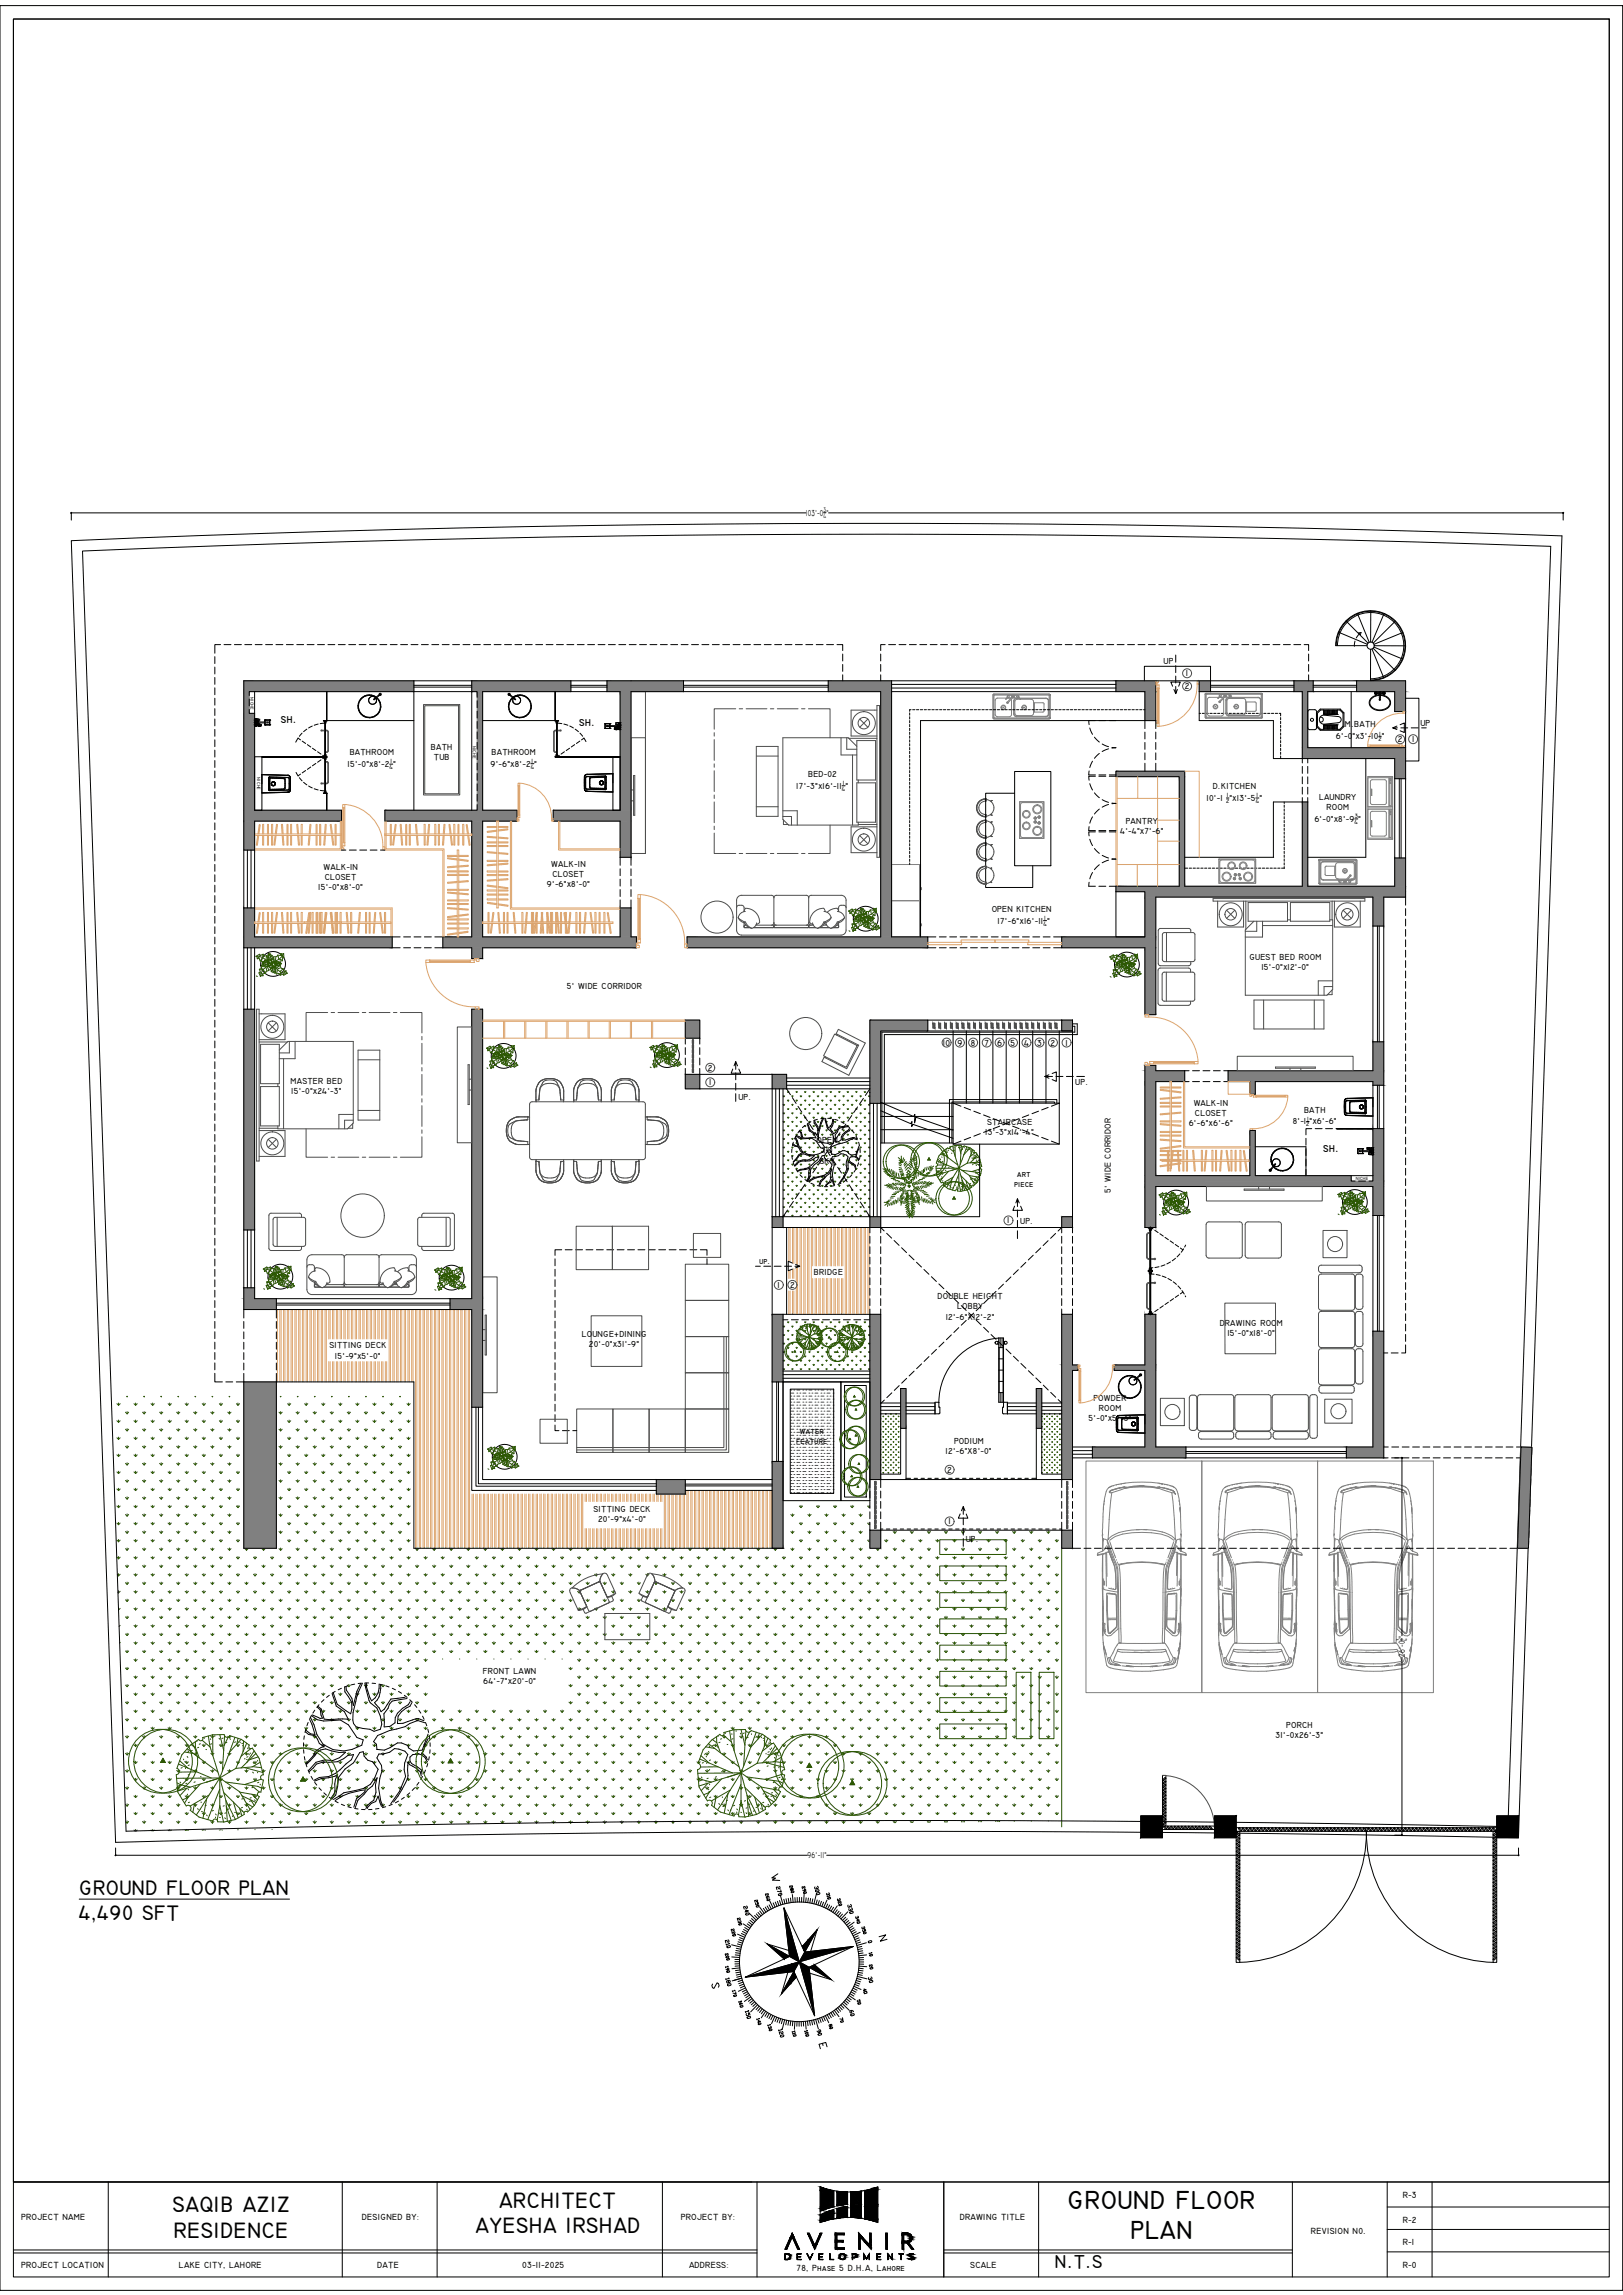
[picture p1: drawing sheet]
<svg xmlns="http://www.w3.org/2000/svg" width="297mm" height="420mm" viewBox="0 0 297 420" stroke-linecap="round" stroke-linejoin="round" font-family="sans-serif">
<defs><g id="words">
<g font-size="4.8">
<text x="195.4" y="404.4">GROUND FLOOR</text>
<text x="206.9" y="409.9">PLAN</text>
</g>
<g font-size="4.1">
<text x="31.5" y="405">SAQIB AZIZ</text>
<text x="91.4" y="404.1">ARCHITECT</text>
<text x="31.8" y="409.7">RESIDENCE</text>
<text x="87" y="408.9">AYESHA IRSHAD</text>
</g>
<g font-size="4">
<text x="140.1" y="345.4">W</text>
<text x="159.8" y="356.7">N</text>
<text x="129.1" y="365.1">S</text>
<text x="154.2" y="370.4">60</text>
<text x="151.3" y="373.9" transform="rotate(-90 151.3 373.9)">90</text>
</g>
<g font-size="3.9">
<text x="14.5" y="347">GROUND FLOOR PLAN</text>
<text x="14.4" y="351.4">4,490 SFT</text>
</g>
<g font-size="3.5">
<text x="157.7" y="361.6">20</text>
<text x="152.4" y="371.5">70</text>
<text x="156.6" y="366.2">4O</text>
<text x="158.4" y="368.3" transform="rotate(-90 158.4 368.3)">50</text>
<text x="150.6" y="372.5">80</text>
<text x="193.1" y="415.2">N.T.S</text>
</g>
<text font-size="3.1" x="157.7" y="357">0</text>
<g font-size="2.3">
<text x="51.4" y="132.3">sh.</text>
<text x="106" y="133">sh.</text>
<text x="242.2" y="210.9">sh.</text>
</g>
<g font-size="1.6">
<text x="147.5" y="94.4">103'-0 &quot;</text>
<text x="213" y="121.5">UP</text>
<text x="217" y="123.8">1</text>
<text x="216.8" y="126.2">2</text>
<text x="78.9" y="137.3">BATH</text>
<text x="244.5" y="135.4">6'-0&quot;x3'-10 &quot;</text>
<text x="246.1" y="133.2">M.BATH</text>
<text x="255.8" y="135.9">2</text>
<text x="258.4" y="135.9">1</text>
<text x="259.9" y="132.9">UP</text>
<text x="63.6" y="140.4">15'-0&quot;x8'-2 &quot;</text>
<text x="64" y="138.2">BATHROOM</text>
<text x="79.4" y="139.1">TUB</text>
<text x="89.7" y="140.4">9'-6&quot;x8'-2 &quot;</text>
<text x="90" y="138.2">BATHROOM</text>
<text x="147.9" y="142.2">BED-02</text>
<text x="145.7" y="144.4">17'-3&quot;x16'-11 &quot;</text>
<text x="220.8" y="146.6">10'-1</text>
<text x="222" y="144.5">D.KITCHEN</text>
<text x="225" y="146.6">&quot;x13'-5 &quot;</text>
<text x="241.4" y="146.4">LAUNDRY</text>
<text x="242.8" y="148.3">ROOM</text>
<text x="205" y="152.7">4'-4&quot;x7'-6&quot;</text>
<text x="206" y="150.9">PANTRY</text>
<text x="240.5" y="150.5">6'-0&quot;x8'-9 &quot;</text>
<text x="59.2" y="159.3">WALK-IN</text>
<text x="59.4" y="161.1">CLOSET</text>
<text x="100.9" y="158.7">WALK-IN</text>
<text x="101.1" y="160.5">CLOSET</text>
<text x="58.2" y="163">15'-0&quot;x8'-0&quot;</text>
<text x="100.1" y="162.4">9'-6&quot;x8'-0&quot;</text>
<text x="181.5" y="166.9">OPEN KITCHEN</text>
<text x="182.6" y="169.1">17'-6&quot;x16'-11 &quot;</text>
<text x="228.7" y="175.7">GUEST BED ROOM</text>
<text x="230.9" y="177.6">15'-0&quot;x12'-0&quot;</text>
<text x="103.7" y="181.1">5' WIDE CORRIDOR</text>
<text x="172.6" y="191.4">10</text>
<text x="175.2" y="191.4">9</text>
<text x="177.7" y="191.4">8</text>
<text x="180.2" y="191.4">7</text>
<text x="182.5" y="191.4">6</text>
<text x="185" y="191.4">5</text>
<text x="187.4" y="191.4">4</text>
<text x="189.8" y="191.4">3</text>
<text x="192.3" y="191.4">2</text>
<text x="195" y="191.4">1</text>
<text x="129.6" y="196">2</text>
<text x="53.2" y="198.4">MASTER BED</text>
<text x="53.3" y="200.3">15'-0&quot;x24'-3&quot;</text>
<text x="129.8" y="198.7">1</text>
<text x="135.1" y="201.3">UP.</text>
<text x="196.8" y="198.6">UP.</text>
<text x="218.5" y="202.5">WALK-IN</text>
<text x="238.7" y="203.7">BATH</text>
<text x="149.5" y="209.3">OPEN</text>
<text x="180.3" y="207.8">13'-3&quot;x14'-4&quot;</text>
<text x="180.7" y="205.9">STAIRCASE</text>
<text x="217.6" y="206.2">6'-6&quot;x6'-6&quot;</text>
<text x="218.7" y="204.4">CLOSET</text>
<text x="236.6" y="205.9">8'-1 &quot;x6'-6&quot;</text>
<text x="150" y="213">SKY</text>
<text x="150.4" y="211.2">TO</text>
<text x="186.1" y="215.5">art</text>
<text x="185.6" y="217.3">piece</text>
<text x="203.3" y="218.5" transform="rotate(-90 203.3 218.5)">5' WIDE CORRIDOR</text>
<text x="184.4" y="224">1</text>
<text x="186.7" y="224.1">UP.</text>
<text x="138.9" y="231.4">up.</text>
<text x="148.9" y="233.5">BRIDGE</text>
<text x="142.3" y="235.8">1</text>
<text x="144.6" y="235.8">2</text>
<text x="171.6" y="237.9">DOUBLE HEIGHT</text>
<text x="175.2" y="239.7">LOBBY</text>
<text x="106.5" y="244.8">LOUNGE+DINING</text>
<text x="173.1" y="241.6">12'-6&quot;X12'-2&quot;</text>
<text x="223.2" y="242.8">DRAWING ROOM</text>
<text x="224.6" y="244.6">15'-0&quot;x18'-0&quot;</text>
<text x="60.3" y="246.9">SITTING DECK</text>
<text x="61.3" y="248.7">15'-9&quot;x5'-0&quot;</text>
<text x="107.8" y="246.6">20'-0&quot;x31'-9&quot;</text>
<text x="200.1" y="256.6">POWDER</text>
<text x="146.4" y="262.6">water</text>
<text x="199.2" y="260.2">5'-0&quot;x5'-3&quot;</text>
<text x="201.1" y="258.4">ROOM</text>
<text x="145.7" y="264.4">feature</text>
<text x="173.1" y="266.2">12'-6&quot;X8'-0&quot;</text>
<text x="173.4" y="269.6">2</text>
<text x="174.6" y="264.4">PODIUM</text>
<text x="108.6" y="276.8">SITTING DECK</text>
<text x="109.5" y="278.6">20'-9&quot;x4'-0&quot;</text>
<text x="173.6" y="279.1">1</text>
<text x="176.7" y="282.3">UP.</text>
<text x="257.1" y="303.3" transform="rotate(-90 257.1 303.3)">26'-0 &quot;</text>
<text x="88.4" y="306.5">FRONT LAWN</text>
<text x="88.4" y="308.3">64'-7&quot;x20'-0&quot;</text>
<text x="235.4" y="316.4">PORCH</text>
<text x="233.5" y="318.2">31'-0x26'-3&quot;</text>
<text x="147.8" y="340.2">96'-11&quot;</text>
<text x="3.9" y="406.5">PROJECT NAME</text>
<text x="66.2" y="406.5">DESIGNED BY:</text>
<text x="124.6" y="406.5">PROJECT BY:</text>
<text x="175.7" y="406.5">DRAWING TITLE</text>
<text x="256.7" y="407">R-2</text>
<text x="256.7" y="402.4">R-3</text>
<text x="239.9" y="409">REVISION N0.</text>
<text x="256.7" y="411.1">R-1</text>
<text x="3.9" y="415.2">PROJECT LOCATION</text>
<text x="32.8" y="415.1">LAKE CITY, LAHORE</text>
<text x="69.1" y="415.2">DATE</text>
<text x="95.6" y="415.2">03-11-2025</text>
<text x="126.1" y="415.1">ADDRESS:</text>
<text x="145.8" y="415.7">78, Phase 5 D.H.A, Lahore</text>
<text x="177.6" y="415.1">SCALE</text>
<text x="256.7" y="415.2">R-0</text>
</g>
<g font-size="1.2">
<text x="150.7" y="94.8">4</text>
<text x="150.7" y="93.7">3</text>
<text x="256.4" y="300.4" transform="rotate(-90 256.4 300.4)">3</text>
<text x="257.5" y="300.4" transform="rotate(-90 257.5 300.4)">4</text>
</g>
<g font-size="1.1">
<text x="252.3" y="135.7">2</text>
<text x="252.4" y="134.7">1</text>
<text x="71.3" y="140.8">4</text>
<text x="71.5" y="139.8">1</text>
<text x="97.1" y="140.7">4</text>
<text x="97.3" y="139.7">1</text>
<text x="154.3" y="143.7">1</text>
<text x="154.1" y="144.8">4</text>
<text x="224.4" y="147">2</text>
<text x="224.5" y="146">1</text>
<text x="229.8" y="147">4</text>
<text x="230" y="146">1</text>
<text x="247.9" y="149.8">3</text>
<text x="247.9" y="150.8">4</text>
<text x="191" y="169.5">4</text>
<text x="191.1" y="168.4">1</text>
<text x="239.1" y="206.2">2</text>
<text x="239.2" y="205.2">1</text>
</g>
<g font-size=".8">
<text x="45.9" y="127.6" transform="rotate(90 45.9 127.6)">NICHE</text>
<text x="86.5" y="136.5" transform="rotate(90 86.5 136.5)">NICHE</text>
<text x="47.1" y="142.3" transform="rotate(90 47.1 142.3)">NICHE</text>
<text x="248.2" y="216">NICHE</text>
</g>
</g></defs>
<!-- layer: WOOD- MDF PARTITION -->
<g fill="none" stroke="#dda56e" stroke-width=".18">
<path d="M46.6 152.7h15.9v.3h-15.9zM47.2 153l-.3 1.7 .2 .1 .3-1.8M47.2 152.7l.2-1.7h.2l-.2 1.7M48.1 153v1.7h.2v-1.7M48.1 152.7v-1.8h.2v1.8M48.9 153v1.7h.2v-1.7M48.9 152.7v-1.8h.2v1.8M49.7 153v1.7h.2v-1.7M49.7 152.7v-1.8h.2v1.8M50.3 153l-.2 1.7h.2l.2-1.7M50.4 152.7l.2-1.8 .2 .1-.2 1.7M51.6 152.7l-.1-1.8h.2l.1 1.8"/>
<path d="M51.6 153l.2 1.7h.2l-.2-1.7M52.5 153v1.7h.2v-1.7M52.5 152.7v-1.8h.2v1.8M53.2 153v1.7h.2v-1.7M53.2 152.7v-1.8h.2v1.8M54.5 152.7l-.2-1.8h.2l.1 1.8M54.5 153l.1 1.7h.2l-.1-1.7M55.1 153v1.7h.2v-1.7M55.1 152.7v-1.8h.2v1.8M56.5 153l-.1 1.7h.2l.1-1.7M56.6 152.7l.1-1.8h.2l-.1 1.8M57.8 153v1.7h.2v-1.7"/>
<path d="M57.8 152.7v-1.8h.2v1.8M58.5 153v1.7h.2v-1.7M58.5 152.7v-1.8h.2v1.8M59.4 153l-.2 1.7h.2l.2-1.7M59.4 152.7l.1-1.8h.2l-.1 1.8M60.6 152.7l-.2-1.7 .2-.1 .2 1.8M60.7 153l.2 1.7h.2l-.2-1.7M61.3 153v1.7h.2v-1.7M61.3 152.7v-1.8h.2v1.8M62.3 150.3v5.1h-15.7M62.5 150.3v5.3h-15.9M70.4 150.3v5.3h10.6v15.9"/>
<path d="M70.4 152.7h15.9v.3h-15.9zM70.7 150.3v5.1h10.6v16.1M71.4 153v1.7h.2v-1.7M71.4 152.7v-1.8h.2v1.8M72.1 153l-.2 1.7h.1l.3-1.7M72.1 152.7l.2-1.8 .2 .1-.2 1.7M73.4 152.7l-.2-1.8h.2l.2 1.8M73.4 153l.1 1.7h.2l-.1-1.7M74.3 153v1.7h.1v-1.7M74.3 152.7v-1.8h.1v1.8M74.9 153v1.7h.2v-1.7M74.9 152.7v-1.8h.2v1.8"/>
<path d="M76.2 152.7l-.2-1.8h.2l.2 1.8M76.2 153l.1 1.7h.2l-.1-1.7M77.6 153v1.7h.2v-1.7M77.6 152.7v-1.8h.2v1.8M78.3 153l-.2 1.7h.2l.2-1.7M78.3 152.7l.1-1.8h.2l-.1 1.8M79.6 153v1.7h.2v-1.7M79.6 152.7v-1.8h.2v1.8M80.2 153v1.7h.2v-1.7M80.2 152.7v-1.8h.2v1.8M81.1 153l-.1 1.7h.2l.1-1.7M81.1 152.7l.1-1.8h.2l-.1 1.8"/>
<path d="M82.4 152.7l-.2-1.7 .1-.1 .3 1.8M82.4 153l.2 1.7h.2l-.2-1.7M83 153v1.7h.2v-1.7M83 152.7v-1.8h.2v1.8M83.7 159.4h-1.8v.2h1.8M83.7 158.5l-1.8 .2v.2l1.8-.1M83.7 157.2l-1.8-.2v.2l1.8 .2M83.7 156.6h-1.8v.2h1.8M83.7 155.6h.3v15.9h-.3zM83.8 153v1.7h.2v-1.7M83.8 152.7v-1.8h.2v1.8M84 159.4h1.7v.2h-1.7"/>
<path d="M84 158.5l1.7-.1v.2l-1.7 .1M84 157.3l1.7 .2v.2l-1.7-.2M84 156.6h1.7v.2h-1.7M84.7 153v1.7h.2v-1.7M84.7 152.7v-1.8h.2v1.8M85.5 152.7l-.2-1.7h.2l.2 1.7M85.6 153l.3 1.8 .1-.1-.2-1.7M90.9 154.1h-1.7v.2h1.7M90.9 153.2l-1.7-.1v.2l1.7 .1M90.9 152l-1.7 .2v.2l1.7-.2M90.9 151.3h-1.7v.2h1.7M90.9 156.1l-1.7-.2v.2l1.7 .2"/>
<path d="M90.9 154.8h-1.7v.2h1.7M90.9 158.2l-1.7 .1v.2l1.7-.1M90.9 157.5h-1.7v.2h1.7M90.9 159.4h-1.7v.2h1.7M90.9 150.3h.3v15.9h-.3zM91.2 154.1h1.8v.2h-1.8M91.2 153.3l1.8 .1v.2l-1.8-.2M91.2 151.9l1.7-.2 .1 .2-1.8 .2M91.2 151.3h1.8v.2h-1.8M91.2 156.1l1.8 .1v.2l-1.8-.1M91.2 154.8h1.8v.2h-1.8M91.2 157.5h1.8v.2h-1.8"/>
<path d="M91.2 158.2l1.8-.2v.2l-1.8 .2M91.2 159.4h1.8v.2h-1.8M93.4 150.3v16.1h20.1M93.6 150.3v15.9h19.9M102.2 150.3v5.3h11.3M102.5 150.3v5.1h11M46.6 166.2h25.2v5.3M46.6 166.4h25v5.1M47.2 169.1l-.3 1.7 .2 .1 .3-1.8M47.2 168.8l.2-1.7h.2l-.2 1.7M48.1 169.1v1.7h.2v-1.7M48.1 168.8v-1.8h.2v1.8"/>
<path d="M48.9 169.1v1.7h.2v-1.7M48.9 168.8v-1.8h.2v1.8M49.7 169.1v1.7h.2v-1.7M49.7 168.8v-1.8h.2v1.8M50.3 169.1l-.2 1.7h.2l.2-1.7M50.4 168.8l.2-1.8 .2 .1-.2 1.7M51.6 168.8l-.1-1.7 .2-.1 .1 1.8M51.6 169.1l.2 1.8 .2-.1-.2-1.7M52.5 169.1v1.7h.2v-1.7M52.5 168.8v-1.8h.2v1.8M53.2 169.1v1.7h.2v-1.7M53.2 168.8v-1.8h.2v1.8"/>
<path d="M54.5 168.8l-.2-1.7 .2-.1 .1 1.8M54.5 169.1l.1 1.7h.2l-.1-1.7M55.1 169.1v1.7h.2v-1.7M55.1 168.8v-1.8h.2v1.8M55.7 168.8v.3M56.2 169.1l-.2 1.7 .2 .1 .2-1.8M56.3 168.8l.2-1.7h.2l-.2 1.7M56.5 169.1l-.1 1.7h.2l.1-1.7M56.6 168.8l.1-1.8 .2 .1-.1 1.7M57.1 169.1v1.7h.2v-1.7M57.1 168.8v-1.8h.2v1.8M57.8 169.1v1.7h.2v-1.7v1.7h.2v-1.7"/>
<path d="M57.8 168.8v-1.8h.2v1.8v-1.8h.2v1.8M58.5 169.1v1.7h.2v-1.7M58.5 168.8v-1.8h.2v1.8M58.7 169.1v1.7h.2v-1.7M58.7 168.8v-1.8h.2v1.8M59.4 169.1l-.2 1.7h.2l.2-1.7-.2 1.8-.2-.1zM59.4 168.8l.1-1.8 .2 .1-.1 1.7M59.4 168.8l.2-1.8 .2 .1-.2 1.7M60.6 168.8l-.2-1.7 .2-.1 .2 1.8-.1-1.8-.2 .1 .2 1.7M60.7 169.1l.2 1.7h.2l-.2-1.7M60.7 169.1l.1 1.8 .2-.1-.1-1.7M61.3 169.1v1.7h.2v-1.7"/>
<path d="M61.3 168.8v-1.8h.2v1.8M61.6 169.1v1.7h.2v-1.7M61.6 168.8v-1.8h.2v1.8M62.2 169.1v1.7h.2v-1.7M62.2 168.8v-1.8h.2v1.8M62.5 168.8v.3M63.5 168.8l-.1-1.7 .2-.1 .1 1.8M63.5 169.1l.2 1.7h.2l-.2-1.7M64.2 169.1v1.7h.2v-1.7M64.2 168.8v-1.8h.2v1.8M65.6 169.1l-.1 1.7h.1l.2-1.7M65.6 168.8l.2-1.8 .2 .1-.2 1.7"/>
<path d="M66.9 169.1v1.7h.2v-1.7M66.9 168.8v-1.8h.2v1.8M67.6 169.1v1.7h.1v-1.7M67.6 168.8v-1.8h.1v1.8M68.4 169.1l-.1 1.7 .2 .1 .1-1.8M68.4 168.8l.2-1.8 .2 .1-.2 1.7M69.7 168.8l-.2-1.7 .2-.1 .2 1.8M69.7 169.1l.3 1.7h.2l-.3-1.7M70.4 169.1v1.7h.2v-1.7M70.4 168.8v-1.8h.2v1.8M71.6 168.8h-25v.3h25M83.7 170.8l-1.8 .2v.2l1.8-.2"/>
<path d="M83.7 169.9h-1.8v.2h1.8M83.7 169h-1.8v.2h1.8M83.7 168.2h-1.8v.2h1.8M83.7 167.6l-1.8 .2v.2l1.8-.2M83.7 166.3l-1.8-.1v.1l1.8 .2M83.7 165.4h-1.8v.2h1.8M83.7 161.4l-1.8 .1v.2l1.8-.1M83.7 160.1h-1.8v.2h1.8M83.7 162.8h-1.8v.2h1.8M83.7 163.5l-1.8-.2v.2l1.8 .2M83.7 164.8h-1.8v.1h1.8M84 170.7l1.6-.2 .1 .2-1.7 .2"/>
<path d="M84 169.9h1.7v.2h-1.7M84 169h1.7v.2h-1.7M84 168.2h1.7v.2h-1.7M84 167.6l1.7-.3v.2l-1.7 .2M84 166.3l1.7 .1v.2l-1.7-.1M84 165.4h1.7v.2h-1.7M84 161.4l1.7-.2v.2l-1.7 .2M84 160.1h1.7v.2h-1.7M84 163.5l1.7 .1v.2l-1.7-.1M84 162.8h1.7v.2h-1.7M84 164.8h1.7v.1h-1.7M88.3 168.8h23.9v.3h-23.9z"/>
<path d="M89.3 169.1v1.7h.2v-1.7M89.3 168.8v-1.8h.2v1.8M89.9 169.1l-.2 1.7h.2l.2-1.7M90 168.8l.2-1.8 .2 .1-.2 1.7M90.9 165.4l-1.7-.2v.2l1.7 .2M90.9 164.6h-1.7v.2h1.7M90.9 163.7h-1.7v.2h1.7M90.9 162.9h-1.7v.2h1.7M90.9 162.3l-1.7-.3v.2l1.7 .3M90.9 161l-1.7 .1v.2l1.7-.1M90.9 160.1h-1.7v.2h1.7M91.2 165.5l1.8 .2v.2l-1.8-.2"/>
<path d="M91.2 164.6h1.8v.2h-1.8M91.2 163.7h1.8v.2h-1.8M91.2 162.9h1.8v.2h-1.8M91.2 162.3l1.8 .2-.1 .2-1.7-.2M91.2 161l1.8-.1v.2l-1.8 .1M91.2 160.1h1.8v.2h-1.8M91.2 168.8l-.1-1.7 .2-.1 .1 1.8M91.3 169.1l.1 1.8 .2-.1-.1-1.7M92.1 169.1v1.7h.2v-1.7M92.1 168.8v-1.8h.2v1.8M92.8 169.1v1.7h.2v-1.7M92.8 168.8v-1.8h.2v1.8"/>
<path d="M94.1 168.8l-.2-1.7 .2-.1 .2 1.8M94.1 169.1l.1 1.7h.2l-.1-1.7M95.5 169.1v1.7h.2v-1.7M95.5 168.8v-1.8h.2v1.8M96.2 169.1l-.2 1.7h.2l.2-1.7M96.2 168.8l.1-1.8 .2 .1-.1 1.7M96.3 168.8v.3M97.3 169.1v1.7h.2v-1.7v1.7h.2v-1.7M97.3 168.8v-1.8h.2v1.8v-1.8h.2v1.8M97.9 169.1l-.2 1.7h.2l.2-1.7v1.7h.2v-1.7M97.9 168.8l.2-1.8 .3 .1-.3 1.7M98.1 168.8v-1.8h.2v1.8"/>
<path d="M99 169.1l-.1 1.7 .2 .1 .1-1.8 .1 1.8 .2-.1-.1-1.7M99 168.8l.1-1.8 .2 .1-.1 1.7-.1-1.7 .2-.1 .1 1.8M100.1 169.1v1.7h.2v-1.7l.2 1.7h.2l-.2-1.7M100.1 168.8v-1.8h.2v1.8M100.3 168.8l-.3-1.7 .2-.1 .3 1.8M100.7 169.1v1.7h.2v-1.7v1.7h.2v-1.7M100.7 168.8v-1.8h.2v1.8v-1.8h.2v1.8M101.7 169.1v1.7h.2v-1.7M101.7 168.8v-1.8h.2v1.8M102 168.8l-.1-1.7 .2-.1 .1 1.8M102 169.1l.2 1.7h.2l-.2-1.7M102.6 169.1v1.7h.2v-1.7"/>
<path d="M102.6 168.8v-1.8h.2v1.8M103.5 169.1v1.7h.2v-1.7l.2 1.7-.2 .1zM103.6 168.8l-.2-1.7h-.2l.3 1.7v-1.8h.2v1.8M104.1 169.1l-.1 1.7h.2l.1-1.7M104.1 168.8l.2-1.8 .2 .1-.2 1.7M104.2 168.8v.3M105.4 169.1v1.7h.2v-1.7M105.4 168.8v-1.8h.2v1.8M106.1 169.1v1.7h.2v-1.7M106.1 168.8v-1.8h.2v1.8M106.9 169.1l-.1 1.7 .2 .1 .1-1.8M107 168.8l.1-1.8 .2 .1-.1 1.7"/>
<path d="M108.2 168.8l-.2-1.7 .2-.1 .2 1.8M108.2 169.1l.3 1.7h.2l-.3-1.7M108.9 169.1v1.7h.2v-1.7M108.9 168.8v-1.8h.2v1.8M109.6 169.1v1.7h.2v-1.7M109.6 168.8v-1.8h.2v1.8M110.5 169.1v1.7h.2v-1.7M110.5 168.8v-1.8h.2v1.8M111.4 168.8l-.3-1.7h.2l.3 1.7M111.4 169.1l.3 1.8 .2-.1-.3-1.7M88.3 186.8h37.1M88.3 187h37.1"/>
<path d="M88.3 190.1h37.1M92.2 187v3.1M92.4 187v3.1M96 187v3.1M96.2 187v3.1M99.9 187v3.1M100.1 187v3.1M103.8 187v3.1M104 187v3.1M107.6 187v3.1M107.8 187v3.1M111.5 187v3.1"/>
<path d="M111.7 187v3.1M115.4 187v3.1M115.6 187v3.1M119.2 187v3.1M119.5 187v3.1M214.1 199.6l-1.7-.2-.1 .2 1.8 .2M214.1 199h-1.8v.2h1.8M214.1 198h.3v15.9h-.3zM214.4 199.7l1.7 .2v.2l-1.7-.2M214.4 199h1.7v.2h-1.7M216.6 198v12.2h12.1M216.8 198v11.9h11.9"/>
<path d="M224.8 198h3.9v2.3h-3.9zM212.7 212.4h15.9v.2h-15.9zM213.7 212.6v1.8h.2v-1.8M213.7 212.4v-1.8h.2v1.8M214.1 213.2l-1.8 .2v.2l1.8-.2M214.1 212.3h-1.8v.2h1.8M214.1 211.4h-1.8v.2h1.8M214.1 210.6h-1.8v.2h1.8M214.1 210l-1.8 .2 .1 .2 1.7-.2M214.1 208.7l-1.7-.2-.1 .2 1.8 .2M214.1 207.8h-1.8v.2h1.8M214.1 201.8h-1.8v.2h1.8"/>
<path d="M214.1 200.9l-1.8 .2 .1 .2 1.7-.2M214.1 203.8l-1.8 .1 .1 .2 1.7-.1M214.1 202.5h-1.8v.2h1.8M214.1 205.2h-1.8v.2h1.8M214.1 205.8l-1.7-.1-.1 .2 1.8 .1M214.1 207.1h-1.8v.2h1.8M214.3 212.6l-.2 1.8h.2l.2-1.8M214.3 212.4l.3-1.8h.2l-.3 1.8M214.4 213.1l1.7-.2v.2l-1.7 .2M214.4 212.3h1.7v.2h-1.7M214.4 211.4h1.7v.2h-1.7M214.4 210.6h1.7v.2h-1.7"/>
<path d="M214.4 209.9l1.7-.2v.2l-1.7 .2M214.4 208.7l1.8 .1-.1 .2-1.7-.1M214.4 207.8h1.7v.2h-1.7M214.4 201.8h1.7v.2h-1.7M214.4 200.9l1.7-.1 .1 .2-1.8 .1M214.4 203.8l1.7-.2 .1 .2-1.8 .1M214.4 202.5h1.7v.2h-1.7M214.4 205.9l1.8 .1-.1 .2-1.7-.1M214.4 205.2h1.7v.2h-1.7M214.4 207.1h1.7v.2h-1.7M215.6 212.4l-.1-1.8h.2l.1 1.8M215.6 212.6l.1 1.8h.2l-.1-1.8"/>
<path d="M216.5 212.6v1.8h.2v-1.8M216.5 212.4v-1.8h.2v1.8M217.1 212.6v1.8h.2v-1.8M217.1 212.4v-1.8h.2v1.8M218.4 212.4l-.1-1.8h.2l.1 1.8M218.4 212.6l.2 1.8h.2l-.2-1.8M219.9 212.6v1.8h.2v-1.8M219.9 212.4v-1.8h.2v1.8M220.5 212.6l-.1 1.8h.2l.1-1.8M220.5 212.4l.2-1.8h.2l-.2 1.8M221.8 212.6v1.8h.2v-1.8M221.8 212.4v-1.8h.2v1.8"/>
<path d="M222.5 212.6v1.8h.2v-1.8M222.5 212.4v-1.8h.2v1.8M223.3 212.6l-.1 1.8h.2l.1-1.8M223.4 212.4l.1-1.8h.2l-.1 1.8M224.6 212.4l-.2-1.8h.2l.2 1.8M224.6 212.6l.3 1.8h.2l-.3-1.8M225.3 212.6v1.8h.2v-1.8M225.3 212.4v-1.8h.2v1.8M226 212.6v1.8h.2v-1.8M226 212.4v-1.8h.2v1.8M226.9 212.6v1.8h.2v-1.8M226.9 212.4v-1.8h.2v1.8"/>
<path d="M227.8 212.4l-.3-1.7 .2-.1 .3 1.8M227.8 212.6l.3 1.8h.2l-.3-1.8M50.8 239.7v13.3M51.2 239.7v13.3M51.5 239.7v13.3M51.9 239.7v13.3M52.1 239.7v13.3M52.6 239.7v13.3M52.8 239.7v13.3M53.3 239.7v13.3M53.5 239.7v13.3M54 239.7v13.3"/>
<path d="M54.2 239.7v13.3M54.7 239.7v13.3M54.9 239.7v13.3M55.4 239.7v13.3M55.6 239.7v13.3M56 239.7v13.3M56.3 239.7v13.3M56.7 239.7v13.3M57 239.7v13.3M57.4 239.7v13.3M57.7 239.7v13.3M58.1 239.7v13.3"/>
<path d="M58.4 239.7v13.3M58.8 239.7v13.3M59 239.7v13.3M59.5 239.7v13.3M59.7 239.7v13.3M60.2 239.7v5.4M60.4 239.7v5.4M60.9 239.7v5.4M61.1 239.7v5.4M61.6 239.7v5.4M61.8 239.7v5.4M62.3 239.7v5.4"/>
<path d="M62.5 239.7v5.4M62.9 239.7v5.4M63.2 239.7v5.4M63.6 239.7v5.4M63.9 239.7v5.4M64.3 239.7v5.4M64.6 239.7v5.4M65 239.7v5.4M65.3 239.7v5.4M65.7 239.7v5.4M65.9 239.7v5.4M66.4 239.7v5.4"/>
<path d="M66.6 239.7v5.4M67.1 239.7v5.4M67.3 239.7v5.4M67.8 239.7v5.4M68 239.7v5.4M68.5 239.7v5.4M68.7 239.7v5.4M69.2 239.7v5.4M69.4 239.7v5.4M69.8 239.7v5.4M70.1 239.7v5.4M70.5 239.7v5.4"/>
<path d="M70.8 239.7v5.4M71.2 239.7v13.3M71.5 239.7v13.3M71.9 239.7v13.3M72.2 239.7v13.3M72.6 239.7v13.3M72.8 239.7v13.3M73.3 239.7v13.3M73.5 239.7v13.3M74 239.7v13.3M74.2 239.7v13.3M74.7 239.7v13.3"/>
<path d="M74.9 239.7v13.3M75.4 239.7v13.3M75.6 239.7v13.3M76.1 239.7v43.8M76.3 239.7v43.8M76.7 239.7v43.8M77 239.7v43.8M77.4 239.7v43.8M77.7 239.7v43.8M78.1 239.7v43.8M78.4 239.7v43.8M78.8 239.7v43.8"/>
<path d="M79 239.7v43.8M79.5 239.7v43.8M79.7 239.7v43.8M80.2 239.7v43.8M80.4 239.7v43.8M80.9 239.7v43.8M81.1 239.7v43.8M81.6 239.7v43.8M81.8 239.7v43.8M82.3 239.7v43.8M82.5 239.7v43.8M83 239.7v43.8"/>
<path d="M83.2 239.7v43.8M83.6 239.7v43.8M83.9 239.7v43.8M84.3 239.7v43.8M84.6 239.7v43.8M85 239.7v43.8M85.3 239.7v43.8M85.7 239.7v43.8M85.9 239.7v43.8M144.4 224.7v6.2M144.4 232.6v1.5M144.4 236.3v4.3"/>
<path d="M144.6 224.7v6.4M144.6 232.5v1.6M144.6 236.3v4.3M145 224.7v6.5M145 232.3v1.8M145 236.3v4.3M145.3 224.7v6.6M145.3 232.3v1.8M145.3 236.3v4.3M145.7 224.7v6.8M145.7 232.1v2.7M145.7 235.7v4.9"/>
<path d="M146 224.7v6.9M146 232v8.6M146.4 224.7v15.9M146.7 224.7v15.9M147.1 224.7v15.9M147.4 224.7v15.9M147.8 224.7v15.9M148.1 224.7v15.9M148.5 224.7v15.9M148.7 224.7v7.1M148.7 234.1v6.5M149.2 224.7v7.1"/>
<path d="M149.2 234.1v6.5M149.4 224.7v7.1M149.4 234.1v6.5M149.9 224.7v7.1M149.9 234.1v6.5M150.1 224.7v7.1M150.1 234.1v6.5M150.6 224.7v7.1M150.6 234.1v6.5M150.8 224.7v7.1M150.8 234.1v6.5M151.2 224.7v7.1"/>
<path d="M151.2 234.1v6.5M151.5 224.7v7.1M151.5 234.1v6.5M151.9 224.7v7.1M151.9 234.1v6.5M152.2 224.7v7.1M152.2 234.1v6.5M152.6 224.7v7.1M152.6 234.1v6.5M152.9 224.7v7.1M152.9 234.1v6.5M153.3 224.7v7.1"/>
<path d="M153.3 234.1v6.5M153.6 224.7v7.1M153.6 234.1v6.5M154 224.7v7.1M154 234.1v6.5M154.3 224.7v7.1M154.3 234.1v6.5M154.7 224.7v15.9M154.9 224.7v15.9M155.4 224.7v15.9M155.6 224.7v15.9M156.1 224.7v15.9"/>
<path d="M156.3 224.7v15.9M156.8 224.7v15.9M157 224.7v15.9M157.5 224.7v15.9M157.7 224.7v15.9M158.1 224.7v15.9M158.4 224.7v15.9M158.8 224.7v15.9M159.1 224.7v15.9M60.2 249.3v3.7M60.4 249.3v3.7M60.9 249.3v3.7"/>
<path d="M61.1 249.3v3.7M61.6 249.3v3.7M61.8 249.3v3.7M62.3 249.3v3.7M62.5 249.3v3.7M62.9 249.3v3.7M63.2 249.3v3.7M63.6 249.3v3.7M63.9 249.3v3.7M64.3 249.3v3.7M64.6 249.3v3.7M65 249.3v3.7"/>
<path d="M65.3 249.3v3.7M65.7 249.3v3.7M65.9 249.3v3.7M66.4 249.3v3.7M66.6 249.3v3.7M67.1 249.3v3.7M67.3 249.3v3.7M67.8 249.3v3.7M68 249.3v3.7M68.5 249.3v3.7M68.7 249.3v3.7M69.2 249.3v3.7"/>
<path d="M69.4 249.3v3.7M69.8 249.3v3.7M70.1 249.3v3.7M70.5 249.3v3.7M70.8 249.3v3.7M86.4 273.5v10M86.6 273.5v10M87.1 273.5v10M87.3 273.5v10M87.8 273.5v10M88 273.5v10M88.5 273.5v10"/>
<path d="M88.7 273.5v10M89.2 273.5v10M89.4 273.5v10M89.8 273.5v10M90.1 273.5v10M90.5 273.5v10M90.8 273.5v10M91.2 273.5v10M91.5 273.5v10M91.9 273.5v10M92.2 273.5v10M92.6 273.5v10"/>
<path d="M92.8 273.5v10M93.3 273.5v10M93.5 273.5v10M94 273.5v10M94.2 273.5v10M94.7 273.5v10M94.9 273.5v10M95.4 273.5v10M95.6 273.5v10M96.1 273.5v10M96.3 273.5v10M96.7 273.5v10"/>
<path d="M97 273.5v10M97.4 273.5v10M97.7 273.5v10M98.1 273.5v10M98.4 273.5v10M98.8 273.5v10M99.1 273.5v10M99.5 273.5v10M99.7 273.5v10M100.2 273.5v10M100.4 273.5v10M100.9 273.5v10"/>
<path d="M101.1 273.5v10M101.6 273.5v10M101.8 273.5v10M102.3 273.5v10M102.5 273.5v10M103 273.5v10M103.2 273.5v10M103.6 273.5v10M103.9 273.5v10M104.3 273.5v10M104.6 273.5v10M105 273.5v10"/>
<path d="M105.3 273.5v10M105.7 273.5v10M106 273.5v10M106.4 273.5v10M106.6 273.5v10M107.1 273.5v1.4M107.1 279.9v3.6M107.3 273.5v1.4M107.3 279.9v3.6M107.8 273.5v1.4M107.8 279.9v3.6M108 273.5v1.4"/>
<path d="M108 279.9v3.6M108.5 273.5v1.4M108.5 279.9v3.6M108.7 273.5v1.4M108.7 279.9v3.6M109.2 273.5v1.4M109.2 279.9v3.6M109.4 273.5v1.4M109.4 279.9v3.6M109.9 273.5v1.4M109.9 279.9v3.6M110.1 273.5v1.4"/>
<path d="M110.1 279.9v3.6M110.5 273.5v1.4M110.5 279.9v3.6M110.8 273.5v1.4M110.8 279.9v3.6M111.2 273.5v1.4M111.2 279.9v3.6M111.5 273.5v1.4M111.5 279.9v3.6M111.9 273.5v1.4M111.9 279.9v3.6M112.2 273.5v1.4"/>
<path d="M112.2 279.9v3.6M112.6 273.5v1.4M112.6 279.9v3.6M112.9 273.5v1.4M112.9 279.9v3.6M113.3 273.5v1.4M113.3 279.9v3.6M113.5 273.5v1.4M113.5 279.9v3.6M114 273.5v1.4M114 279.9v3.6M114.2 273.5v1.4"/>
<path d="M114.2 279.9v3.6M114.7 273.5v1.4M114.7 279.9v3.6M114.9 273.5v1.4M114.9 279.9v3.6M115.4 273.5v1.4M115.4 279.9v3.6M115.6 273.5v1.4M115.6 279.9v3.6M116.1 273.5v1.4M116.1 279.9v3.6M116.3 273.5v1.4"/>
<path d="M116.3 279.9v3.6M116.8 273.5v1.4M116.8 279.9v3.6M117 273.5v1.4M117 279.9v3.6M117.4 273.5v1.4M117.4 279.9v3.6M117.7 273.5v1.4M117.7 279.9v3.6M118.1 273.5v1.4M118.1 279.9v3.6M118.4 273.5v1.4"/>
<path d="M118.4 279.9v3.6M118.8 273.5v1.4M118.8 279.9v3.6M119.1 273.5v1.4M119.1 279.9v3.6M119.5 273.5v1.4M119.5 279.9v3.6M119.8 273.5v1.4M119.8 279.9v3.6M120.2 273.5v1.4M120.2 279.9v3.6M120.4 273.5v1.4"/>
<path d="M120.4 279.9v3.6M120.9 273.5v1.4M120.9 279.9v3.6M121.1 273.5v1.4M121.1 279.9v3.6M121.6 273.5v10M121.8 273.5v10M122.3 273.5v10M122.5 273.5v10M123 273.5v10M123.2 273.5v10M123.7 273.5v10"/>
<path d="M123.9 273.5v10M124.3 273.5v10M124.6 273.5v10M125 273.5v10M125.3 273.5v10M125.7 272.9v10.6M126 272.9v10.6M126.4 272.9v10.6M126.7 272.9v10.6M127.1 272.9v10.6M127.3 272.9v10.6M127.8 272.9v10.6"/>
<path d="M128 272.9v10.6M128.5 272.9v10.6M128.7 272.9v10.6M129.2 272.9v10.6M129.4 272.9v10.6M129.9 272.9v10.6M130.1 272.9v10.6M130.6 272.9v10.6M130.8 272.9v10.6M131.2 272.9v10.6M131.5 272.9v10.6M131.9 272.9v10.6"/>
<path d="M132.2 272.9v10.6M132.6 272.9v10.6M132.9 272.9v10.6M133.3 272.9v10.6M133.6 272.9v10.6M134 272.9v10.6M134.2 272.9v10.6M134.7 272.9v10.6M134.9 272.9v10.6M135.4 272.9v10.6M135.6 272.9v10.6M136.1 272.9v10.6"/>
<path d="M136.3 272.9v10.6M136.8 272.9v10.6M137 272.9v10.6M137.5 272.9v10.6M137.7 272.9v10.6M138.1 272.9v10.6M138.4 272.9v10.6M138.8 272.9v10.6M139.1 272.9v10.6M139.5 272.9v10.6M139.8 272.9v10.6M140.2 272.9v10.6"/>
<path d="M140.5 272.9v10.6M140.9 272.9v10.6M141.1 272.9v10.6"/>
</g>
<!-- layer: FURNITURE -->
<g fill="none" stroke="#4d4d4d" stroke-width=".18">
<path d="M77.5 129h6.6v16.5h-6.6zM77.7 129.2h6.2v16.1h-6.2zM115.5 135.1h2.6v21.2h-2.6zM115.5 126.6h2.6v29.7h-2.6M130.7 134.1v.7M130.7 135.4v3.8M130.7 139.8v.7M134.7 129.8h-4v3.7M135.3 129.8h.6M136.6 129.8h3.8M138.4 136.7h4v12.8h-4zM138.4 138.4h4"/>
<path d="M141 129.8h.6M142.3 129.8h3.8M146.7 129.8h.6M148 129.8h3.9v5.3M153.9 135.1v3.1h2.9M155 135.1v2.1h1.8M155.3 135.2h5.2M156 138.2v12.9M156.8 135.6h3.4v7.2h-3.4zM156.8 136.6l-1.6-1.5h-11.9v14.9l1 1.1h12.8v-.6M157.4 131.6l1.4 1.5M158.8 131.6l-1.4 1.5"/>
<path d="M160.5 129.2h.5v27.8h-.5zM160.5 130h-4.7v4.7h4.7M115.5 144.6h.5M115.5 146.6h.5M116 142h.2v7.3h-.2zM130.7 152.5v3.8h4M130.7 141.1v3.8M130.7 145.5v.7M130.7 146.8v3.8M130.7 151.2v.7M135.3 156.3h.6M136.6 156.3h3.8"/>
<path d="M138.4 147.7h4M141 156.3h.6M142.3 156.3h3.8M143.3 148.4h2.6v2.7M143.3 149.5h1.6v1.6M143.4 150.1v.9h.8M146.7 156.3h.6M151.9 151.1v5.2h-3.9M156.8 143.3h3.4v7.2h-3.4zM157.1 151h3.4M157.1 142.8v.5M157.4 153l1.4 1.5"/>
<path d="M158.8 153l-1.4 1.5M160.5 151.4h-4.7v4.7h4.7M180.3 149.5h.1M180.3 154.4h.1M180.3 157.6h.1M180.3 146.3h.1M180.3 153.4h.1M180.3 150.2h.1M180.3 158.7h.1M180.3 154.4a1.58 1.58 0 0 0-1.5 1.6 1.58 1.58 0 0 0 1.5 1.5M180.3 146.3a1.58 1.58 0 0 0-1.5 1.6 1.58 1.58 0 0 0 1.5 1.6M180.3 150.2a1.59 1.59 0 0 0-1.5 1.6 1.59 1.59 0 0 0 1.6 1.6"/>
<path d="M180.3 158.7a1.58 1.58 0 0 0-1.5 1.5 1.58 1.58 0 0 0 1.5 1.6M180.4 150.2v.1M180.4 154.3h.1M180.4 157.6h.1M180.4 146.3h.1M180.4 149.5h.1M180.4 158.6h.1M180.4 154.3a1.64 1.64 0 0 0-1.7 1.7 1.64 1.64 0 0 0 1.7 1.6M180.4 146.3a1.64 1.64 0 0 0-1.7 1.6 1.64 1.64 0 0 0 1.7 1.6M180.4 150.2a1.64 1.64 0 0 0-1.7 1.6 1.64 1.64 0 0 0 1.7 1.6M180.4 157.5v.1M180.4 154.3v.1"/>
<path d="M180.4 150.2h.1M180.4 149.2l.1 .4M180.4 146.6l.1-.4a1.66 1.66 0 0 0-1.8 1.7 1.66 1.66 0 0 0 1.8 1.6M180.4 150.5l.1-.3a1.66 1.66 0 0 0-1.8 1.6 1.66 1.66 0 0 0 1.8 1.7v-.4l-.1 .3M180.4 146.2h.1M180.4 149.6h.1M180.4 153.5h.1M180.4 159h.1M180.4 154.4h.1M180.4 158.6v.1M180.4 159a1.22 1.22 0 0 0-1.3 1.2 1.22 1.22 0 0 0 1.3 1.3v.3M180.4 153.4h.1"/>
<path d="M180.4 158.6a1.62 1.62 0 0 0-1.7 1.6 1.62 1.62 0 0 0 1.7 1.7M180.4 154.4v.3a1.22 1.22 0 0 0-1.3 1.3 1.22 1.22 0 0 0 1.3 1.2M180.4 146.3v.4a1.22 1.22 0 0 0-1.3 1.2 1.22 1.22 0 0 0 1.3 1.2v.4M180.4 150.2v.4a1.22 1.22 0 0 0-1.3 1.2 1.22 1.22 0 0 0 1.3 1.2M180.4 158.6v.4M180.4 154.3v.2M180.4 146.2v.2M180.4 157.4v.2M180.4 149.4v.2M180.4 153.3v.2M180.5 159v-.4a1.66 1.66 0 0 0-1.8 1.6 1.66 1.66 0 0 0 1.8 1.7l-.1-.4M180.5 158.6l-.1 .2"/>
<path d="M180.5 154.7h-.1M180.5 154.7v-.4a1.66 1.66 0 0 0-1.8 1.7 1.66 1.66 0 0 0 1.8 1.6v-.4l-.1 .4M180.5 154.4a1.52 1.52 0 0 1 1.4 1.6 1.52 1.52 0 0 1-1.4 1.5M180.5 146.4a1.52 1.52 0 0 1 1.4 1.5 1.52 1.52 0 0 1-1.4 1.5M180.5 150.3a1.52 1.52 0 0 1 1.4 1.5 1.52 1.52 0 0 1-1.4 1.5M180.5 158.7a1.52 1.52 0 0 1 1.4 1.5 1.52 1.52 0 0 1-1.4 1.6M181.3 146.7l.2-.1-.1 .1M181.3 150.6l.2-.1-.1 .2M181.4 157.1l.1 .2-.2-.1M181.4 149l.1 .2-.2-.1M181.4 153l.1 .1-.2-.1M181.4 154.6l-.1 .1"/>
<path d="M181.4 154.6l.1 .1-.1 .1M181.5 154.6h.1M181.5 157.3h.1M181.5 146.6h.1M181.5 149.2h.1M181.5 150.5h.1M181.5 153.2h.1M181.5 158.9h.1M181.5 159l-.1-.1-.1 .1M181.5 159l-.1 .1M134.8 166.2l.1-.2a.78 .78 0 0 1 1.3 .2v.7M135.1 168l.6 .5 .7 .3a2.03 2.03 0 0 0 1.2 1.1"/>
<path d="M135.1 168a1.61 1.61 0 0 0 1.2 1M136.2 166.9l.3-.6a2.54 2.54 0 0 1 2.5 2.6l-.6 .4M136.2 168.9v.9h.9h-.9v-.4h.3M136.2 168.9a1.14 1.14 0 0 0 1.1 1 1.14 1.14 0 0 0 1.2-1M136.4 166.9a1.37 1.37 0 0 0-1.3 1.1M137.9 169.8h11.4M138.3 169.4h3.2l.1 .2M141.6 168.9l.3 .4 .2 .1M141.6 164.4l.3-.4 .2-.1h5.5l.2 .1 .2 .4M141.6 169.6l.2 .2M141.6 169.6l.2-.2h6l.2 .2M141.6 164.4v4.5"/>
<path d="M141.6 169.6v.1M141.6 169.6l-.1 .2M141.6 168.9l-.2 .4-.2 .1M141.6 164.4l-.2-.4-.2-.1h-5.5a.9 .9 0 0 0-.9 .9v5.5a.92 .92 0 0 0 .9 .9h18.2a.92 .92 0 0 0 1-.9l-.1-5.5a.9 .9 0 0 0-.9-.9h-5.4l-.3 .1-.2 .4M148 168.9l.2 .4 .3 .1M148 164.4v4.5M148 169.6v.1M148 168.9l-.2 .4-.2 .1M148 169.6l.2 .2M148 169.6l-.2 .2M148.7 168.9a1.19 1.19 0 0 0 .9 1M148.9 169.4h-.7l-.2 .2"/>
<path d="M150.1 169.8h1.7M150.7 169.4h.6M150.8 166.9a1.37 1.37 0 0 1 1.3 1.1M150.9 169.1l.3 .2M151 168.9a1.55 1.55 0 0 1-1.4 1M151 166.9l-.3-.6a2.54 2.54 0 0 0-2.5 2.6l.6 .4M151.2 168.9a1.19 1.19 0 0 0 .9 1M152.1 168l-.6 .5-.7 .3a1.97 1.97 0 0 1-1.2 1.1M152.1 168a1.61 1.61 0 0 1-1.2 1M153.1 169.4h.2M153.3 166.9a1.37 1.37 0 0 1 1.3 1.1M153.3 169.4l.2 .2"/>
<path d="M153.4 168.9a1.55 1.55 0 0 1-1.3 1M153.5 168.9v.9h-1h.8M153.5 169.6v.1M153.5 166.9l-.3-.6-1.2 .3-.6 .4M153.5 169.6l-.2 .2M154.6 168l-.6 .5-.8 .3a1.97 1.97 0 0 1-1.1 1.1M154.6 168a1.61 1.61 0 0 1-1.2 1M154.9 166.2l-.1-.2a.92 .92 0 0 0-1.3 0v.9M180.3 161.8h.1M180.4 161.8v.1M180.4 161.7l.1 .2M180.5 161.9h-.1"/>
<path d="M181.3 161.5l.1 .1M181.4 161.4l.1 .1-.1 .1M181.5 161.6h.1M212.3 177.2h5.2l.3 .2 .1 .6M212.3 177.2l-.2 .1-.2 .3 .1 6.1v.2l.3 .1M212.8 178.2l.3-.2h5.4l.2 .4-.1 4.7-.3 .2-5.4-.1-.2-.3zM213.5 178v5.3M213.5 170.7v5.4M217.9 170.7v-.5l-.3-.2h-5.2h-.2l-.2 .4v6l.2 .3 5.4 .1 .3-.2v-.5M218.3 170.7h-5.2l-.3 .2-.1 .2v4.6l.2 .3 5.4 .1M218.3 170.7l.3 .2 .1 .2v4.6l-.2 .3h-.2M222 164.5h27.8v.5h-27.8z"/>
<path d="M222.9 165v4.7h4.7v-4.7M224.5 166.6l1.5 1.5M226 166.6l-1.5 1.5M228 165v5.1M228.4 165.2h7.2v3.5h-7.2zM230 168.7v1.8h-2.1M231.1 169.4h12.8M231.1 168.7v2.9h-3.2M235.6 168.4h.6M236.2 165.2h7.2v3.5h-7.2zM243.4 168.4h.5v12.7l-1 1.1h-15v-12l1.6-1.5M243.8 165v3.4"/>
<path d="M243.9 179.6h-2.6v2.6M244.2 165v4.7h4.8v-4.7M245.8 166.6l1.5 1.5M247.3 166.6l-1.5 1.5M47 184.8h.4v27.8h-.4zM47.4 185.6h4.8v4.7h-4.8M47.4 190.8h5.2M47.7 191.2h3.4v7.2h-3.4zM47.7 198.9h3.4v7.2h-3.4zM49.1 187.3l1.5 1.4M50.6 187.3l-1.5 1.4M50.9 198.4v.5"/>
<path d="M51.1 192.2l1.6-1.5h12v14.9l-1.1 1.1h-12.7v-.6M51.9 193.8v12.9M53 190.7v2.1h-1.9M54 190.7v3.1h-2.9M60 185.4h-4v5.3M60.6 185.4h.6M61.9 185.4h3.8M65.5 192.3h4v12.8h-4zM65.5 194h4M66.3 185.4h.6M67.6 185.4h3.8M72 185.4h.6"/>
<path d="M73.3 185.4h3.9v3.7M77.2 189.7v.7M77.2 191v3.8M77.2 195.4v.7M77.2 196.7v3.8M83.7 188h2.6v21.2h-2.6zM85.7 194.9h.2v7.3h-.2zM85.9 197.6h.4M85.9 199.6h.4M98.1 199.4v2.3M98.5 198.5l-.4 .9M98.7 198.2l-.2 .3"/>
<path d="M99.2 197.7l.9-.2h1.1l.9 .3 .5 .4M99.2 197.7l-.5 .5M99.2 197.7a3.1 3.1 0 0 1 3.4 .5M102.6 198.2l.5 .9M103.1 199.1l.1 2.3h-.6M105 199.4v2.3M105.4 198.5l-.4 .9M105.6 198.2l-.2 .3M106.1 197.7l.9-.2h1l1 .3 .5 .4M106.1 197.7l-.5 .5M106.1 197.7a3.1 3.1 0 0 1 3.4 .5M109.5 198.2l.5 .9"/>
<path d="M110 199.1v2.6M111.9 199.4v2h.5M112.3 198.5l-.4 .9M112.4 198.2l-.1 .3M113 197.7l.9-.2h1l.9 .2 .6 .5M113 197.7l-.6 .5M113 197.7a3.1 3.1 0 0 1 3.4 .5M116.4 198.2l.5 .9M116.9 199.1l.1 2.3h-.6M151.1 193.5l-.1 .1M152.7 189.3l4.2 2.1-2 4-4.2-2.1zM153.2 189.3l-.1 .2"/>
<path d="M153.4 188.4l5 2.6-3 5.9-5-2.5 .4-.9 4.2 2.2 2.2-4.4-4.2-2zM212.3 184.1h5.2M217.9 183.3l-.1 .6-.3 .1M226.4 193.4h21.2v2.6h-21.2zM229.5 183.1h12.8v5.3h-12.8zM231.3 183.1v5.3M233.4 195.3h7.3v.3h-7.3zM236.1 195.6v.4M238.1 195.6v.4M240.5 183.1v5.3M243.8 181.3v.8h-.8M243.9 180.6h-1.6v1.6"/>
<path d="M47.4 207h4.8v4.7h-4.8M47.4 206.6h3.5M49.1 208.6l1.5 1.5M50.6 208.6l-1.5 1.5M56 206.7v5.2h4M60.6 211.9h.6M61.9 211.9h3.8M64.5 205.7v.9h-.8M64.7 204h-2.7v2.7M64.7 205.1h-1.6v1.6M65.5 203.3h4M66.3 211.9h.6"/>
<path d="M67.6 211.9h3.8M72 211.9h.6M77.2 208.1v3.8h-3.9M77.2 201.1v.7M77.2 202.4v3.8M77.2 206.9v.6M93 205.6l-.3 1.2v.8l.3 .8M93 208.4l.4 .6M93 205.6a3.6 3.6 0 0 0 0 2.8M93.4 209l.2 .1M93.6 204.9l-.6 .7M93.6 209.1h.1"/>
<path d="M93.7 209.1l.6 .3M94.3 204.6l-.7 .3M94.3 209.4l.3 .1M94.6 204.5h2.3M94.6 204.5l-.3 .1M94.6 209.5h.4M94.8 204.5h-.2M95.4 205.1l-1 .1-1.2 .6-.2 .7v1.2l.3 .5 1 .6 1.9 .2M96.2 205l-1.5 .2-.7 .3-.4 .7v1.1l.2 .8 .5 .6 2.3 .3M96.3 209h.3M96.6 205l-.8 .1M96.6 205h-.3"/>
<path d="M96.6 209v.5h-2M96.6 209.5h.3M96.6 204.5v.5M96.9 202.2v9.7M96.9 211.9l.1 .2 .4 .2h20.3l.2-.1 .2-.3M96.9 202.1l.1-.2 .4-.2h20.3l.2 .1 .2 .3M98.1 201.4h.5M98.1 212.6h.5M98.1 214.4v.2M98.1 212.3v2.3M98.1 214.6l.1 .3M98.2 214.9l.3 .6"/>
<path d="M98.5 215.5l.2 .3M98.6 212.6l.2 1.9 .2 .4 .5 .6 .9 .2 1.1-.1 .7-.5 .3-.6 .1-1.9M98.6 212.6v.3M98.6 201.1v.3M98.7 201l.1-1.8 .6-1.1 .5-.3 1-.1 .9 .3 .5 .9 .2 .5 .1 2M98.7 215.8l.7 .6M98.7 213.1l.1 1.7 .5 1 .5 .4 .7 .1 .9-.1 .5-.3 .5-1.1 .2-1.7M102 216.3l-1.1 .3-1.5-.2M102.5 200l-.2-.8-.5-.6-.8-.2h-1.2l-.5 .3-.5 .6-.2 2.1M102.5 200.2l.1 .8M102.6 201.1v.3M102.6 212.6v.3"/>
<path d="M102.6 212.6h.6l-.1 2M102.7 215.7l-.7 .6M103.1 214.9l-.5 1-.6 .4M103.1 214.9l-.4 .7M103.1 201.4v.3M103.1 212.3v.3M103.1 214.6v.3M105 201.4h.5M105 212.6h.5M105 214.3v.3M105 212.3v2.3M105 214.6l.1 .3"/>
<path d="M105.1 214.9l.3 .6M105.4 215.5l.2 .3M105.5 201.4l.3-2.5 .6-.9 .9-.3 1 .1 .5 .4 .6 1.2 .1 2M105.5 212.6l.3 2.1 .4 .6 .5 .3 1.1 .1 .9-.3 .5-.6 .2-.8M105.5 212.6v.3M105.5 201.1v.3M105.6 200.9l-.1 .1M105.6 215.8l.5 .5M106.1 216.3l1.4 .3 .8-.1 .6-.2M106.1 216.3l1.1 .3 .8-.1 .9-.2M109.4 200l-.2-.8-.5-.6-.8-.2h-1.1l-.5 .2-.5 .5-.2 1.5M109.4 200.2l.1 .8"/>
<path d="M109.5 213.1l-.1 .7M109.5 201.1v.3M109.5 212.6l-.3 2.5-.6 .9-.8 .3-1-.1-.5-.3-.6-1.1-.2-1.7M109.5 212.6v.3M109.5 201.4h.6M109.5 212.6h.6M109.6 215.7l-.7 .6M110 214.9l-.5 1-.6 .4M110 214.9l-.4 .7M110 212.3v2.3M110 214.6v.3M111.9 214.3v.3"/>
<path d="M111.9 201.4v.3M111.9 212.3v.3M111.9 214.6l.1 .3M112 214.9l.3 .6M112.3 215.5l.1 .3M112.4 201.4l.3-2.5 .6-.9 .9-.3 1 .1 .5 .3 .5 1.1 .2 2.2M112.4 212.6l.3 2.5 .6 1 .9 .2 1-.1 .5-.4 .5-1 .2-2.2M112.4 212.6v.3M112.4 212.6h-.5v1.7M112.4 201.1v.3M112.4 213.1l.1 .7M112.4 215.8l.6 .5"/>
<path d="M112.5 200.2l-.1 .8M112.5 200l.2-.8 .5-.6 .8-.2h1.1l.5 .2 .5 .4 .1 .5 .1 1.1M113 216.3l1.4 .3 .8-.1 .6-.2M113 216.3l1.1 .3 .8-.1 .9-.2M116.3 213.4v1l-.2 .6-.5 .4-.6 .2h-1.2l-.7-.2-.4-.6-.2-.8M116.4 200.9v.1M116.4 213.1v.1M116.4 201.1v.3M116.4 212.6v.3M116.4 212.6h.6v1.7M116.5 215.7l-.7 .6M116.9 214.9l-.5 1-.6 .4"/>
<path d="M116.9 214.9l-.4 .7M116.9 201.4v.3M116.9 214.6v.3M116.9 212.3v.3M117 214.3l-.1 .3M118.1 202.2v9.7M118.1 204.5h2.3M118.1 209.5h.3M118.4 205l1.9 .2 .5 .1 .5 .7 .2 .9-.1 1-.5 .7-.6 .2-1.9 .2M118.4 205h.4M118.4 204.5v.5M118.4 209v.5h2"/>
<path d="M118.8 209h-.4M118.9 205l1.6 .2 1.2 .5 .3 .5 .1 .6-.1 1-.3 .5-1.1 .5-1.7 .2M120.4 204.5l.3 .1M120.4 209.5h-.3M120.7 204.6l.8 .3M120.7 209.4l-.3 .1M121.3 209.1l-.6 .3M121.5 204.9l.6 .7M121.5 209.1h-.2M121.6 209l-.1 .1M122.1 205.6l.3 1.3-.1 .9-.2 .6M122.1 208.4l-.5 .6"/>
<path d="M122.1 205.6a3.4 3.4 0 0 1 0 2.8M220.8 217.2h21.2v2.7h-21.2zM227.7 217.7h7.3v.2h-7.3zM230.4 217.2v.5M232.3 217.2v.5M49.6 228.9h5.2M50.2 222.9h5.5l.2 .3v4.8l-.3 .2-5.4-.1-.2-.3v-4.6zM50.7 222.9v5.3M55.2 222.9l-.1-.6-.3-.2h-5.2l-.3 .2-.1 6.3 .2 .3h.2M55.2 228.2l-.1 .5-.3 .2M56.5 233.8l.6 .5 .7 .3a1.99 1.99 0 0 0 1.2 1.1M56.5 233.8a1.61 1.61 0 0 0 1.2 1"/>
<path d="M56.6 231.5h.5M56.6 231.5l-.2 .1-.2 .4M57.1 231.5l.4 .3v.9l.3-.6a2.54 2.54 0 0 1 2.6 2.6l-.6 .4M57.5 234.7v.9h1h-.9v-.4h.3M57.6 234.7a1.55 1.55 0 0 0 1.4 1M57.8 232.7a1.37 1.37 0 0 0-1.3 1.1M59.3 235.6h11.4M59.7 235.2h3.1l.2 .2M59.9 234.8a1.19 1.19 0 0 1-.9 1M63 234.7l.2 .4 .3 .1M63 230.2l.2-.4 .3-.1h5.4l.3 .1 .2 .4M63 235.5l.2 .1"/>
<path d="M63 235.4l.2-.2h6l.2 .2M63 230.2v4.5M63 235.4v.1M63 235.5l-.2 .1M63 234.7l-.2 .4-.2 .1M63 230.2l-.2-.4-.2-.1h-5.5a.92 .92 0 0 0-.9 .9v5.5a.93 .93 0 0 0 .9 .9h18.2a.92 .92 0 0 0 .9-.9v-5.5a.9 .9 0 0 0-.9-.9h-5.5l-.4 .2v.3M69.4 234.7l.2 .4 .2 .1M69.4 235.5l.2 .1M69.4 230.2v4.5M69.4 235.4v.1M69.4 234.7l-.2 .4-.3 .1M69.4 235.5l-.2 .1"/>
<path d="M70.1 234.8a1.19 1.19 0 0 0 .9 1M70.2 235.2h-.6l-.2 .2M71.4 235.6h1.7M72 235.2h.7M72.2 232.7a1.37 1.37 0 0 1 1.3 1.1M72.2 234.9l.4 .2M72.3 234.7a1.55 1.55 0 0 1-1.3 1M72.4 232.7l-.3-.6a2.54 2.54 0 0 0-2.5 2.6l.6 .4M72.5 234.8a1.19 1.19 0 0 0 .9 1M73.5 233.8l-.6 .5-.8 .3a1.99 1.99 0 0 1-1.1 1.1M73.5 233.8a1.61 1.61 0 0 1-1.2 1M74.6 232.7a1.37 1.37 0 0 1 1.3 1.1"/>
<path d="M74.8 234.7a1.55 1.55 0 0 1-1.4 1M74.8 234.7v.9h-.9h.9v-.4h-.3M75.3 231.5h.5M75.3 231.5l-.4 .3-.1 .9-.2-.6-1.2 .3-.6 .4M75.8 231.5l.2 .1 .2 .4M75.9 233.8a1.61 1.61 0 0 1-1.2 1M75.9 233.8l-.6 .5-.7 .3a1.99 1.99 0 0 1-1.2 1.1M76.6 222.9h5.6l.2 .3v4.8l-.4 .2-5.4-.1-.2-.3 .1-4.6zM77.2 228.2l.1 .5 .3 .2M77.6 222.1h5.2l.3 .2 .1 6.3-.2 .3h-.2M77.6 228.9h5.2M77.6 222.1l-.3 .2-.1 .6"/>
<path d="M81.7 222.9v5.3M88.3 233.8h2.7v21.2h-2.7zM105.5 224.5h6.6v7.9h-6.6zM112.1 224.5h6.6v7.9h-6.6zM125.4 238.1h8v6.6h-8zM125.4 231.4h8v6.7h-8zM126.9 225.8h5v4.4h-5zM220.7 224.2v5.6M220.7 224.2l.3-.4 .3-.1 5.8 .1 .3 .4v5.6l-.3 .5h-.2h-5.6l-.5-.2-.1-.3M224.2 238.6h9.2l.1 9.2h-9.3zM234 223.7h-5.6l-.4 .2-.1 .3 .1 5.9 .4 .2h5.6M234 223.7l.5 .2v.3v5.6l-.2 .5h-.3"/>
<path d="M241.4 233.5l.4-.2h5.9l.2 .5v5.8l-.5 .3-5.8-.1-.3-.4zM242.1 225.3h4.4v5h-4.4zM248.1 233.5a.75 .75 0 0 1 1.3 .3v5.4a.72 .72 0 0 1-.6 .5 .72 .72 0 0 1-.7-.5zM249.3 232.1v.4M249.3 232.1l-.3-.4-.2-.1h-7a.72 .72 0 0 0-.5 .7 .72 .72 0 0 0 .5 .7h7l.2-.1 .3-.4M88.3 245.4h.5M88.3 243.4h.5M88.8 240.8h.2v7.3h-.2zM98.8 259.8h5v4.4h-5zM105.5 257.9h6.7v8h-6.7zM108.2 240.9h9.3v9.3h-9.3zM112.2 257.9h6.6v8h-6.6z"/>
<path d="M118.8 257.9h6.6v8h-6.6zM125.4 257.9h8v8h-8zM125.4 244.7h8v6.6h-8zM125.4 251.3h8v6.6h-8zM132.5 244.7v20.3h-27M132.9 244.7v20.8h-27.4M212.4 256h4.4v5h-4.4zM217.7 255.7a.75 .75 0 0 1 .8-.3 .75 .75 0 0 1 .5 .5v5.5a.71 .71 0 0 1-.6 .5 .71 .71 0 0 1-.7-.5zM219.2 255.8v5.6v.3l.5 .3h5.6l.4-.3 .1-5.9M219.2 255.8v-.2l.5-.3h5.6l.3 .1 .2 .4M226 255.8v5.7M226 255.8l.1-.2 .4-.3h5.6l.3 .1 .2 .4"/>
<path d="M232.6 255.8v5.6l-.2 .5-5.9 .1-.4-.3-.1-.3M232.8 255.8v5.6l.1 .3 .4 .3h5.6l.5-.3 .1-5.9M232.8 255.8l.1-.2 .4-.3h5.6l.3 .1 .3 .4M239.7 255.8v7a.72 .72 0 0 0 .7 .5 .72 .72 0 0 0 .7-.5v-7M239.7 255.8l.1-.2a.77 .77 0 0 1 1.3 .2M241.4 240.3l.4-.2h5.9l.2 .5v5.9l-.5 .2-5.8-.1-.3-.4zM241.5 253.9l.4-.2h5.4a.72 .72 0 0 1 .6 .7 .72 .72 0 0 1-.6 .6h-5.7a.91 .91 0 0 1-.1-1.1zM241.8 246.9h5.6M241.8 246.9l-.4 .3-.1 .2v5.6l.1 .3 .4 .2h5.6l.5-.2v-5.9v-.2l-.5-.3M242.5 256.2h4.9v4.4h-4.9zM248.1 240.6v5.4l.2 .5h.3M248.1 252.9a.71 .71 0 0 0 .7 .5 .71 .71 0 0 0 .6-.5"/>
<path d="M248.1 240.6a.71 .71 0 0 1 .7-.5 .71 .71 0 0 1 .6 .5M248.6 246.9h.3M248.6 246.5h.3M248.6 246.9l-.5 .3v.2v5.5M248.9 246.9l.5 .3v.2v5.5M249.4 240.6v5.4l-.2 .5h-.3M219.4 262.3l.4-.2h5.5a.72 .72 0 0 1 .5 .7 .72 .72 0 0 1-.5 .7l-5.7-.1a.91 .91 0 0 1-.2-1.1zM226.2 262.3l.5-.2h5.4a.72 .72 0 0 1 .5 .7 .72 .72 0 0 1-.5 .7l-5.7-.1a.91 .91 0 0 1-.2-1.1zM239.4 262.6v.4M239.5 262.6l-.3-.5h-.3h-5.4a.71 .71 0 0 0-.5 .7 .71 .71 0 0 0 .5 .7h5.4l.5-.3 .1-.3M104.7 290.7a2.04 2.04 0 0 1 1.4 .5M104.7 290.7a.55 .55 0 0 0-.3 .9l1.5 3.2 1.4-.6"/>
<path d="M106.2 291.4l1.6 3.5 .2 .1M106.2 291.2v.2M106.3 291.1l-.1 .3M106.3 291.1l-.1 .1M106.7 294.6l.3 .6M107.3 294.2a1.61 1.61 0 0 1-1.3 .6M107.3 294.2l-.6 .4M107.3 294.2h.1M107.4 294.1l-.1 .1M109.6 289.6l-3.3 1.5M109.8 289.6l.1 .1-.3-.1M109.8 289.6h-.2"/>
<path d="M109.9 289.7l1.6 3.5-.1 .3M110.3 288.1a.56 .56 0 0 1 .9 .4M110.3 288.1a2.04 2.04 0 0 0-.5 1.5M110.3 288.1a8.8 8.8 0 0 0-5.6 2.6M110.7 295.4h8.2v4.8h-8.2zM111.1 292.4h.1M111.2 288.5l1.5 3.2M111.3 292.4l.7-.2 .2 .8-4.9 2.3-.3-.1M111.3 292.4h-.1M112.6 291.8a1.61 1.61 0 0 1-1.3 .6M112.7 291.7l-1.5 .7M117 291.7l1.4 .7"/>
<path d="M117.1 291.8a1.61 1.61 0 0 0 1.2 .6M118.3 292.4h.1M118.3 292.4l-.6-.2-.3 .8 5 2.3 .2-.1M118.4 288.5l-1.4 3.2M118.5 292.4h-.1M119.3 288.1a8.8 8.8 0 0 1 5.6 2.6M119.3 288.1a2.04 2.04 0 0 1 .6 1.5M119.3 288.1a.56 .56 0 0 0-.9 .4M119.7 289.7l-1.6 3.6 3.5 1.7 .3-.1 1.6-3.5M119.8 289.6h.2zM120 289.6l3.4 1.5M122.3 294.1v.1"/>
<path d="M122.3 294.2h.1M122.4 294.2a1.61 1.61 0 0 0 1.2 .6M122.4 294.2l.5 .4-.3 .6M123.4 291.1l.1 .1M123.4 291.1l.1 .3M123.5 291.2v.2M124.9 290.7a.55 .55 0 0 1 .4 .9l-1.5 3.2-1.5-.6M124.9 290.7a2.04 2.04 0 0 0-1.4 .5"/>
<circle cx="158.1" cy="132.4" r="1.05"/>
<circle cx="158.1" cy="132.4" r="2.1"/>
<circle cx="158.1" cy="153.7" r="1.05"/>
<circle cx="158.1" cy="153.7" r="2.1"/>
<circle cx="131.2" cy="167.9" r="2.94"/>
<circle cx="225.2" cy="167.4" r="1.05"/>
<circle cx="225.2" cy="167.4" r="2.1"/>
<circle cx="246.6" cy="167.4" r="1.05"/>
<circle cx="246.6" cy="167.4" r="2.1"/>
<circle cx="49.8" cy="188" r="1.05"/>
<circle cx="49.8" cy="188" r="2.1"/>
<circle cx="147.5" cy="189.2" r="2.94"/>
<circle cx="49.8" cy="209.3" r="1.05"/>
<circle cx="49.8" cy="209.3" r="2.1"/>
<circle cx="66.4" cy="222.6" r="4"/>
<circle cx="244.3" cy="227.8" r="1.38"/>
<circle cx="214.6" cy="258.5" r="1.38"/>
<circle cx="245" cy="258.4" r="1.38"/>
</g>
<!-- layer: KITCHEN FIX -->
<g fill="none" stroke="#808080" stroke-width=".18">
<path d="M181.7 131.4l.2 .2M181.9 131.6h10.1M184.2 127.8h-1.6l-.4 .2-.1 2.8 .3 .4h2.3l.4-.2v-3M184.3 127.8l.7 .1M184.4 127.5l-.3 .5 .2-.2M184.4 128.5l-.1 .1v.1l.2 .1v-.2M184.4 127.7l.7 .1M184.6 127.7l-.3 .1M185.2 127.7a.29 .29 0 0 1 .2-.5 .29 .29 0 0 1 .3 .4 .29 .29 0 0 1-.4 .2l-.8 .9M185.2 127.7l-.9 .9M185.2 127.7l.2-.3 .2 .1-.1 .2M185.2 127.3h-.8v.3"/>
<path d="M185.3 127.3h-3.4v4.1h10.1v-4.1h-6.5M185.5 127.7l-.2 .1M185.5 128.3v2.4l.1 .3 .4 .2h5.7l.2-.5v-2.4M185.6 127.3h.8l.1 .3M185.6 128.3v2.4M186.2 127.7l.3 .1M186.4 127.7l-.8 .1M186.4 127.5l.3 .4M186.5 127.8l-.7 .1-.3 .4M186.5 127.8l.2 .2M186.6 127.9h-.8l-.2 .4M186.6 127.8h4.8l.5 .3v.2"/>
<path d="M186.7 127.9h4.7h.2l.3 .4M186.7 128l-.8 .1-.2 .3v2.2l.2 .4h.3h2.5l.4-.2 .1-2.4-.1-.2-.4-.2M186.7 127.9v.1M186.8 128h1.9M188.7 128h.1M189.2 128.7h1.8l.1 1.5M189.3 128.7v1.7M191.1 130.1l-.2 .3h-1.7M191.9 128.3v2.4l-.3 .4h-5.6h-.2l-.2-.4M192.2 127.2l-10.3-.1-.2 .1v4.3l.2 .1 10.3-.1M192.2 127.2h.1M192.2 127.3v4.2"/>
<path d="M192.2 127.2v.1M192.2 131.4l-.2 .2M192.2 127.2l-.2-.1h-10.1l-.2 .1v4.2M220.6 131.3l.1 .2h10.1l.2-.2M220.6 127.1l.1-.2h10.1l.2 .2M220.6 127.1v4.2l.1 .2h10.2l.1-.1M220.6 127.1v4.2M220.8 127.1h3.4M220.8 127.1v4.2M221 128.1v2.5l.2 .4 .2 .1M221.4 127.7h1.6M221.4 127.7l-.4 .2v.2"/>
<path d="M223.2 127.7h.6M223.2 127.4l-.3 .5 .3-.2M223.2 128.3l-.1 .1v.2h.2l.1-.1M223.3 127.6h.6M223.4 127.5l-.2 .2M223.9 127.9l.1 .2M224 128.1l-.1 2.8-.4 .2h-2.1M224 127.5a.29 .29 0 0 1 .2-.4 .29 .29 0 0 1 .3 .3 .29 .29 0 0 1-.4 .2M224.1 127.1l-.8 .1-.1 .3M224.1 127.6l-.8 1M224.1 127.6l.3-.2-.2-.2-1.1 1.2M224.3 127.1h6.5v4.2h-10"/>
<path d="M224.4 127.6h.7M224.4 127.1h.7M225.1 127.5l.2 .2M225.1 127.1l.2 .2v.2M225.2 127.6h-.1M225.2 127.4l.2 .2M225.3 127.7h-.7l-.3 .5v2.4l.3 .4 5.6 .1 .5-.3v-2.6l-.2-.5h-5.1M225.3 127.7l.2 .2M225.4 127.6l.2 .2-.1 .1M225.4 127.7l-.8 .1-.2 .4v2.4l.2 .3 5.6 .1 .4-.2 .1-2.6-.2-.4-5-.1M225.6 127.9h2M227.6 127.9l.3 .2 .1 .2-.1 2.4-.3 .2h-2.6l-.2-.1-.2-.4v-2.1l.2-.4h.7"/>
<path d="M227.6 127.9h.1M228 128.5h1.7l.2 .2M228.1 128.5v1.7M229.9 130l-.2 .2h-1.7M229.9 128.7v1.3M231 127v.1M231 127l-10.3-.1-.1 .2M231 127h.1M231 131.3v.1M231 131.3h.1M231 127.1v4.2M163.2 158.3h5.3v6.6h-5.3z"/>
<path d="M168.3 158.3v13.2M186.6 146.8h4.4v6.7h-4.4zM186.8 147.3v5.7l.2 .3h.2M187.2 146.9h3.3l.4 .2v.2M187.2 146.9l-.4 .2v.2M189.3 150.5h.4M189.3 149.8h.4M189.3 149.7h.4M189.3 149.8h.1M189.3 150.5h.1M189.7 149.8h.1M189.7 150.5h.1"/>
<path d="M190 150.6h.1M190 149.6h.1M190 150.7h.4M190 150.6h.4M190 149.6h.4M190 150.7h.1M190 150.6v.1M190.4 150.7h.1M190.4 149.6h.1M190.4 150.6v.1M190.4 150.6h.1M190.9 147.3v5.9l-.4 .1h-3.3"/>
<path d="M223.1 157.3h6.7v4.4h-6.7zM223.3 157.6l.3-.2 5.9 .1 .2 .3-.1 3.6-.3 .2-5.9-.1-.2-.3zM226.1 160v.3M226.1 160h.1M226.8 160v.3M226.8 160h.1M241.4 157.4v4.3M241.4 157.4h.1M241.4 157.4l6.7-.1-6.6 .1-.1 4.3M241.7 157.5h6.4M241.7 157.5l-.1 4.2 6.6-.1M242.5 158.8v1.3"/>
<path d="M244.3 158.6v1.7M244.4 158.6h-1.7l-.2 .2M248.1 157.5l.1 .1M248.1 157.6v4M248.2 157.3l.1 .2M248.2 157.4l.1 4.3M248.3 157.5v4.2M250.3 147.9h4.6M250.8 143.1v3.9M250.8 148.9v3.8M250.8 147l.3 .3h2.3M250.8 152.7l.3 .4"/>
<path d="M251 144.4l.1 1.2zM251 150.2l.1 1.2zM251.1 153.1h2.3M253.4 142.7h-2.3l-.3 .4M253.4 148.5h-2.3l-.3 .3M253.4 142.7l.3 .4M253.4 148.5l.3 .3M253.7 143.1v3.9M253.7 148.9v3.8M253.7 147l-.3 .3M253.7 152.7l-.3 .4M254.2 142.4v5.3"/>
<path d="M254.2 148.2v5.2M254.3 142.5h.3v.7h-.3zM254.3 143.4h.3v4.1h-.3zM254.3 148.3h.3v.7h-.3zM254.3 149.1h.3v4.2h-.3zM254.3 142.9h.3M254.3 148.6v.1M254.3 142.8v.1M254.3 142.8h.3M254.3 148.7h.3M254.6 142.8v.1M254.6 148.6h.1"/>
<path d="M254.6 148.6h-.3M254.6 142.9h.1M254.6 148.6v.1M254.7 142.4v5.3M254.7 148.2v5.5M254.9 142.4h-4.6v5.3h4.6v-5.5h-4.6v11.5h4.6v-6M254.9 148.2h-4.6v5.2h4.6M163.2 164.9h5.3v6.6h-5.3zM168.3 169.3h.4M168.3 162.7h.4M168.5 169.1h.2v.4h-.2M168.5 162.5h.2v.4h-.2"/>
<path d="M225.9 160.7h.1M225.9 161h.1M225.9 160.7v.3M225.9 161v-.3l.1 .3M226 160.7v.3M226.1 160.3h.1M226.8 160.3h.1M226.9 160.7h.1M226.9 161h.1M226.9 160.7v.3M227 161v-.3v.3M227 161h.1"/>
<path d="M227 160.7v.3M241.4 161.7h.1M241.4 161.7v.1M241.4 161.7l.2 .2h6.5l-6.7-.1M241.4 161.8h.1M241.7 160.6v-2.4l.2-.4 5.7-.1 .2 .1 .3 .4v2.4M241.7 160.6l.2 .5h.3h2.7M241.7 160.6v-2.4l.3-.3 5.6-.1 .3 .2 .1 .2v2.4a.48 .48 0 0 1-.6 .5M241.7 160.6l.3 .4 .2 .1h2.6M242.5 160.1l.2 .2h1.7M244.8 160.9l-.4-.4 .1-2.4 .4-.2h2.5l.2 .1 .3 .4v2.1l-.2 .3-.2 .1M244.8 160.9h.1"/>
<path d="M244.8 160.9l.2 .2M244.9 160.9l-.1 .1 .3 .4M244.9 160.9h.1M244.9 160.9h1.6M245 161.1h1.3M245 161.1h1.1M245 161.1l.3 .2M245.1 161.3l.1 .3 .8 .1M246 161.2h-.8M246.2 161.1h.1a.29 .29 0 0 0-.5 .3 .29 .29 0 0 0 .4 .3 .29 .29 0 0 0 .2-.4M246.5 161.2h.6M246.5 161.1h.7"/>
<path d="M246.6 161.1h.7M246.7 160.9h.7M247 160.3l.1-.1h.1l.1 .2h-.2M247.1 160.3l-1.1 1v.2h.2l1-1.1M247.2 161.3l-.1 .3-.8 .1M247.2 161.1l-.2 .2M247.4 160.9l-.2 .2M247.4 160.9l.1 .1M247.5 161l-.4 .4M248.1 160.6a.6 .6 0 0 1-.8 .5M248.3 161.7v.1M248.3 161.7l-.1 .2"/>
<circle cx="183.6" cy="129.5" r=".07"/>
<circle cx="183.6" cy="129.5" r=".34"/>
<circle cx="183.6" cy="129.5" r=".43"/>
<circle cx="184.4" cy="128.6" r=".09"/>
<circle cx="184.6" cy="127.5" r=".16"/>
<circle cx="185.4" cy="127.5" r=".11"/>
<circle cx="186.3" cy="127.5" r=".16"/>
<circle cx="187.4" cy="129.5" r=".07"/>
<circle cx="187.4" cy="129.5" r=".34"/>
<circle cx="187.4" cy="129.5" r=".43"/>
<circle cx="222.5" cy="129.4" r=".07"/>
<circle cx="222.5" cy="129.4" r=".34"/>
<circle cx="222.5" cy="129.4" r=".43"/>
<circle cx="223.2" cy="128.5" r=".09"/>
<circle cx="223.4" cy="127.4" r=".16"/>
<circle cx="224.2" cy="127.4" r=".11"/>
<circle cx="225.1" cy="127.4" r=".16"/>
<circle cx="226.3" cy="129.4" r=".07"/>
<circle cx="226.3" cy="129.4" r=".34"/>
<circle cx="226.3" cy="129.4" r=".43"/>
<circle cx="187.8" cy="149.1" r=".7"/>
<circle cx="187.8" cy="151.2" r=".7"/>
<circle cx="187.8" cy="151.2" r=".56"/>
<circle cx="187.8" cy="149.1" r=".56"/>
<circle cx="189.5" cy="149.8" r=".2"/>
<circle cx="189.5" cy="150.5" r=".2"/>
<circle cx="189.5" cy="150.5" r=".22"/>
<circle cx="189.8" cy="152.1" r=".83"/>
<circle cx="189.8" cy="148.2" r=".83"/>
<circle cx="189.8" cy="152.1" r=".68"/>
<circle cx="189.8" cy="148.2" r=".68"/>
<circle cx="190.2" cy="149.6" r=".2"/>
<circle cx="190.2" cy="150.7" r=".2"/>
<circle cx="190.2" cy="150.7" r=".22"/>
<circle cx="225.4" cy="158.5" r=".56"/>
<circle cx="225.4" cy="158.5" r=".7"/>
<circle cx="227.5" cy="158.5" r=".56"/>
<circle cx="227.5" cy="158.5" r=".7"/>
<circle cx="246.2" cy="159.4" r=".43"/>
<circle cx="246.2" cy="159.4" r=".34"/>
<circle cx="246.2" cy="159.4" r=".07"/>
<circle cx="224.5" cy="160.5" r=".83"/>
<circle cx="224.5" cy="160.5" r=".68"/>
<circle cx="225.9" cy="160.9" r=".22"/>
<circle cx="225.9" cy="160.9" r=".2"/>
<circle cx="226.1" cy="160.1" r=".2"/>
<circle cx="226.8" cy="160.1" r=".22"/>
<circle cx="226.8" cy="160.1" r=".2"/>
<circle cx="227" cy="160.9" r=".22"/>
<circle cx="227" cy="160.9" r=".2"/>
<circle cx="228.4" cy="160.5" r=".83"/>
<circle cx="228.4" cy="160.5" r=".68"/>
<circle cx="245.3" cy="161.4" r=".16"/>
<circle cx="246.1" cy="161.4" r=".11"/>
<circle cx="247" cy="161.4" r=".16"/>
<circle cx="247.1" cy="160.3" r=".09"/>
</g>
<!-- layer: FOLIAGE -->
<g fill="none" stroke="#2b5700" stroke-width=".18">
<path d="M46.9 175.1l.1 .1 .1 .3 .3-.1 .2 .5h.3l.3 .5 .7-.4 .5 .5h.2l-.7 .4-.7-.2-.4 .1 .1 .5-.4 .1 .1 .5-.2 .2 .3 .7M46.9 175.1h.5l.8 .3 .6 .5M46.9 178.7l.2 .1M47.5 175.2l-.3 .2M47.5 174.8l.1 .2M47.6 177.5l.4 .1M47.7 178.1h-.2M47.9 178.2l.1 .3M48 176.5l.2 .2 .1-.2 .3 .1 .2-.1 .3 .2 .1-.5 .6 .2v.6l-.4 .5 .3 .1-.1 .3 .3 .1M48 177h.7M48.1 177.3v.4M48.1 174.8v.4"/>
<path d="M48.1 175.5l-.4 .3M48.2 176.2h.1M48.2 177.6l.3 .5M48.3 176.4l-.1 .2M48.4 175.9l.2 .2M48.6 175.9l-.5 .2M48.7 176.2l-.1 .4M48.7 177.2l.1 .5M48.8 175l-.1 .7M48.8 176.9l-.7 .6-.3 .7-.1 .6M49 176.1v.7M49.1 176.2l-.2 .3"/>
<path d="M49.1 176.9a.87 .87 0 0 0 1.2 .2M49.1 174.8h.2M49.1 174.6l.4 .1v.1l.3 .1v.3l.2 .1-.3 .5 .1 .5 .2-.1 .2 .1 .3-.4 .3 .2h.1l.3 .2 .1-.1 .2 .2M49.1 174.6l-.1 .3h.2l-.1 .3 .1 .2-.1 .3 .5 .1 .1 .5-.4-.1-.5-.5-.2 .2h-.2l-.1 .2h-.2l-.1 .4M49.1 174.6l.5 .6v.5M49.1 176.2l.1 .6M49.2 175.2h.3M49.2 176.2h-.5l-.7 .3M49.2 176.8a.76 .76 0 0 0 1 .2M49.2 175.5l.4 .1M49.5 174.7l-.1 .1M49.8 174.9l-.2 .2"/>
<path d="M49.8 177.3l-.3 .2M49.8 176.2h.1M49.8 177.1l.1 .5 .5 .6M49.8 176.2v.3l.3 .4 .5 .3 .6-.4 .3 .5h.3l.2 .5 .3-.1 .1 .4 .2 .1M49.9 177.7l-.2 .2M49.9 177.2l.3 .1M50 175.3l-.3 .3M50 176.3h.1M50 176.3l.2 .1 .3 .5 .2-.2 .2 .2 .2-.2h.2l.2-.3M50 176.3l-.2 .1 .1 .6 .4 .1M50 177.6h.3M50 178v.1"/>
<path d="M50.1 178h.3M50.2 175.6a.87 .87 0 0 0-1.2 .4M50.2 175.8h-.6l-.5 .3-.3-.3M50.2 176l.1 .1M50.2 176l-.4 .2M50.3 176.4l.9 .1M50.3 177.1v.3l.1 .2-.1 .3h.2M50.4 176.5l.1 .3M50.5 176.2l-.1 .6-.2 .2M50.5 175.2l-.1 .6M50.6 177.3l.6 .6 .8 .3h.6M50.6 175.9l.5 .4"/>
<path d="M50.6 176.1l-.2 .2M50.6 176.3l-.2 .8M50.8 177.6l-.1 .6M50.8 176.6l.1 .2M50.9 175l.1 .5M50.9 176.1l-.2 .3M51.2 176.6v.1M51.2 175.6l.4 .2M51.3 176.3l-.1 .2M51.3 177.2l-.5 .2M51.3 178v.4M51.5 174.7l.1 .4"/>
<path d="M51.5 176.4l-.3 .1M51.7 175.2l.2 .1M51.8 177.4l-.5 .4M51.9 178.3v.1M51.9 174.6l.1 .7-.3 .1v.5h-.4l-.1 .5h-.4l-.5-.3M51.9 174.6l-.2 .1-.3-.1v.3h-.6l-.1 .2-.6 .1 .1 .8-.5 .1v.4l-.2-.1-.5-.4v-.7l-.1-.4-.5 .2-.2-.4-.5 .2-.2-.2-.6 .4M51.9 174.6l-.3 .5-.5 .5-.8 .4M52.3 177.8l-.3 .3M52.6 178.2l-.7 .3-.2-.2-.4 .3-.2-.4-.5 .1-.2-.3 .1-.7-.8-.7-.2 .2-.6 .1 .3 .8-.5 .2-.1 .3-.5 .1 .1 .3h-.4l-.1 .2M155.3 166.8l.2 .1v.4l.4-.2 .2 .6h.3l.3 .5 .6-.5 .8 .6-.8 .3-.7-.2-.3 .1v.5l-.4 .2 .2 .5-.2 .1 .2 .7M155.3 166.8h.6l.7 .3 .7 .5M155.4 170.4l.2 .1"/>
<path d="M155.9 166.9l-.3 .2M156 166.5v.2M156 169.2l.5 .1M156.1 169.8h-.2M156.3 169.9l.2 .4M156.4 168.3l.3 .1 .1-.2 .3 .2 .1-.1 .4 .1 .1-.5 .5 .2 .1 .6-.4 .5 .3 .2-.1 .2 .3 .1M156.4 168.7h.7M156.5 169l.1 .4M156.5 166.5l.1 .5M156.6 167.2l-.5 .3M156.6 167.9h.1M156.7 169.3l.3 .5"/>
<path d="M156.7 168.1v.2M156.9 167.7l.1 .2M157.1 167.6l-.5 .2M157.1 168v.3M157.2 168.9l.1 .5M157.2 166.8l-.1 .6M157.3 168.7l-.7 .5-.4 .7-.1 .6M157.3 167.6l.3 .2M157.4 168.2l.2-.2v.5M157.4 167.8l.1 .7M157.5 168.6a.87 .87 0 0 0 1.2 .2M157.5 166.5l.3 .1"/>
<path d="M157.6 166.3l.4 .1v.1l.3 .1-.1 .3 .3 .1-.4 .5 .2 .6 .1-.2 .3 .1 .3-.4 .2 .2h.2l.2 .2 .2-.1 .2 .2M157.6 166.3l-.1 .3h.2l-.2 .4 .2 .1-.1 .3 .5 .1 .1 .6-.5-.2-.4-.5-.2 .3-.2-.1-.2 .3-.1-.1-.2 .5M157.6 166.3l.4 .6 .1 .6M157.6 166.9l.3 .1M157.7 167.9h-.6l-.7 .4M157.7 168.6a.76 .76 0 0 0 .9 .2M157.7 167.2l.3 .2M158 166.4l-.1 .1M158.2 166.7l-.2 .1M158.3 169l-.3 .2M158.3 167.9h.1M158.3 167.9v.3l.3 .4 .4 .4 .7-.5 .3 .5h.3l.2 .6 .3-.2v.4l.2 .1"/>
<path d="M158.3 168.8l.1 .5 .4 .7M158.3 167.9l.4-.1 .6 .3h.3M158.3 169.4l-.1 .2M158.4 168.9l.3 .1M158.4 167l-.3 .3M158.4 168h.1M158.4 168l.2 .1 .3 .5 .3-.2 .2 .2 .2-.2h.1l.3-.3M158.4 168l-.1 .1v.6l.5 .1-.1 .4 .1 .1-.1 .3 .2 .1M158.4 169.3h.4M158.5 169.7l-.1 .1M158.6 169.7h.2M158.6 167.4a.87 .87 0 0 0-1.1 .4"/>
<path d="M158.6 167.5h-.5l-.5 .3M158.7 168.1l.5 .1 .8-.1M158.9 168.2v.3M158.9 167.9v.6l-.2 .2M158.9 167v.5M159.1 169.1l.6 .5 .8 .3h.5M159.1 167.7l.4 .3M159.1 167.8l-.3 .2M159.1 168l-.3 .8M159.2 169.3l-.1 .6M159.3 168.3l.1 .2M159.4 166.7v.5"/>
<path d="M159.4 167.9l-.2 .2M159.6 168.3l.1 .1M159.7 167.3l.4 .2M159.8 168l-.2 .2M159.8 168.9l-.5 .2M159.8 169.7v.5M159.9 166.4l.1 .4M160.1 167h.2M160.2 169.2l-.4 .3M160.3 170l.1 .2M160.4 166.3l-.2 .1-.3-.1-.1 .3h-.5l-.2 .2-.6 .1 .1 .8-.4 .1v.4h-.3l-.5-.5v-.7l-.1-.4-.5 .2-.2-.4-.4 .2-.2-.2-.7 .4M160.4 166.3v.7l-.3 .1v.5h-.4l-.1 .5"/>
<path d="M160.4 166.3l-.3 .5-.6 .5-.7 .4M160.7 169.6l-.3 .2M161 169.9l-.6 .4-.2-.2-.5 .2-.2-.4-.5 .1-.1-.3v-.7l-.7-.7-.2 .2-.7 .1 .4 .8-.6 .2v.3l-.6 .1 .1 .3h-.3l-.2 .2M203.1 175.2l.2 .1v.4l.4-.2 .2 .5 .3 .1 .3 .5 .6-.5 .8 .6-.8 .3-.7-.2-.3 .1v.5l-.4 .2 .2 .4-.3 .2 .3 .7M203.1 175.2h.6l.7 .3 .7 .5M203.2 178.8l.2 .1M203.7 175.3l-.3 .2M203.8 174.9v.2M203.8 177.6l.4 .1M204 178.2h-.2M204.1 178.3l.2 .4M204.2 176.6l.3 .2 .1-.2 .3 .2 .1-.2 .4 .2 .1-.5 .5 .2 .1 .6-.4 .5 .3 .2-.1 .2 .3 .1"/>
<path d="M204.2 177.1h.7M204.3 177.4l.1 .4M204.4 174.9v.4M204.4 176.2l-.2 .4M204.4 175.6l-.5 .3M204.4 176.3h.1M204.5 177.7l.3 .5M204.5 176.5v.2M204.7 176.1l.1 .1M204.9 176l-.5 .2M204.9 176.4v.3M205 177.3l.1 .5"/>
<path d="M205 175.2l-.1 .6M205.1 177l-.7 .6-.4 .7-.1 .6M205.2 176.6l.2-.3v.6M205.3 176.2v.7M205.3 177a.87 .87 0 0 0 1.2 .2M205.3 174.9l.3 .1M205.4 174.7l.4 .1v.1l.3 .1-.1 .3 .3 .1-.4 .5 .2 .5 .1-.1 .3 .1 .2-.4 .3 .2h.2l.2 .2 .2-.1 .2 .2M205.4 174.7l-.1 .3h.2l-.2 .4 .2 .1-.1 .3 .5 .1 .1 .5-.5-.1-.4-.5-.2 .3-.2-.1-.2 .2h-.1M205.4 174.7l.4 .6 .1 .6M205.4 175.3l.3 .1M205.5 176.3h-.6l-.7 .3M205.5 177a.76 .76 0 0 0 .9 .1"/>
<path d="M205.5 175.6l.3 .1M205.8 174.8l-.1 .1M206 175.1l-.2 .1M206.1 177.4l-.3 .2M206.1 177.2l.1 .5 .4 .7M206.1 176.3h.1M206.1 176.3v.3l.3 .4 .4 .3 .7-.4 .3 .5h.3l.2 .6 .3-.2v.4l.2 .1M206.1 177.8l-.1 .2M206.2 177.3l.3 .1M206.2 175.4l-.3 .3M206.2 176.4h.1M206.2 176.4l-.1 .1v.6l.5 .1-.1 .3 .2 .2-.2 .3 .2 .1"/>
<path d="M206.2 176.4l.2 .1M206.2 177.7h.4M206.3 178.1l-.1 .1M206.4 178.1h.2M206.4 175.8a.87 .87 0 0 0-1.1 .3M206.4 175.9h-.5l-.5 .3-.3-.3M206.4 176.5l.3 .5 .3-.2 .1 .2 .3-.2h.1l.3-.3M206.4 176.5h.1M206.5 176.5l.5 .1 .8-.1M206.7 176.6v.3M206.7 178.1l.1 .3 .5-.1 .2 .4 .5-.3 .2 .3 .6-.4M206.7 178.1v-.7l-.7-.7-.2 .2-.7 .1 .4 .8-.6 .2v.3l-.6 .1 .1 .3h-.3l-.2 .2"/>
<path d="M206.7 176.3v.6l-.2 .2M206.7 175.4v.5M206.9 177.5l.6 .5 .7 .3h.6M206.9 176.1l.4 .3M206.9 176.2l-.3 .2M206.9 176.4l-.3 .8M207 177.7l-.1 .6M207.1 176.7l.1 .2M207.2 175.1l.1 .5M207.2 176.3l-.2 .2M207.4 176.7l.1 .1M207.5 175.7l.4 .2"/>
<path d="M207.6 176.4l-.2 .2M207.6 177.3l-.5 .2M207.6 178.1v.5M207.7 174.8l.1 .4M207.9 175.3l.2 .1M208 177.6l-.4 .3M208.1 178.4l.1 .2M208.2 174.7l-.2 .1-.3-.1-.1 .3h-.5l-.2 .2-.6 .1 .1 .8-.4 .1v.4h-.2l-.6-.5 .1-.7-.2-.4-.5 .2-.2-.4-.4 .2-.2-.2-.7 .4M208.2 174.7v.7l-.3 .1v.5h-.4l-.1 .5h-.3l-.6-.3-.4 .1M208.2 174.7l-.3 .5-.6 .5-.7 .4M208.5 177.9l-.3 .3M89 191.9l.2 .1 .1 .4 .3-.2 .2 .6h.3l.3 .5 .7-.4 .7 .5-.8 .3-.7-.2-.3 .1 .1 .5-.4 .2 .1 .5-.2 .1 .3 .7"/>
<path d="M89 191.9h.6l.8 .3 .6 .6M89.1 195.5l.2 .1M89.7 192l-.4 .3M89.7 191.6l.1 .2M89.8 194.4h.4M89.9 194.9h-.2M90.1 195.1l.1 .3M90.1 193.8h.7M90.3 194.2v.3M90.3 191.7v.4M90.3 192.3l-.4 .3M90.3 193l.1 .1"/>
<path d="M90.4 194.4l.3 .5M90.5 193.2l-.1 .2M90.6 192.8l.2 .2M90.8 192.7l-.5 .2M90.9 193.1l-.1 .3M90.9 194l.1 .5M91 191.9l-.1 .6M91 193.8l-.7 .6-.4 .7v.5M91.2 193v.6M91.3 193.1l-.2 .2M91.3 193.7a.87 .87 0 0 0 1.2 .3M91.3 191.4l.4 .1v.2l.3 .1v.2l.2 .1-.3 .5"/>
<path d="M91.3 191.4l-.1 .3 .2 .1-.1 .3 .1 .1-.1 .4h.5l.1 .6-.4-.2-.5-.5-.2 .3-.2-.1-.1 .3h-.2l-.2 .4M91.3 191.4l.5 .7v.5M91.3 191.7h.2M91.3 193.1l.1 .5M91.3 192l.4 .1M91.4 193h-.5l-.8 .4M91.4 193.7a.76 .76 0 0 0 1 .2M91.4 193l-.1 .5-.3-.1-.2 .1-.3-.2-.1 .2-.3-.1M91.4 193l.5 .2 .1 .6-.4 .5 .3 .2-.1 .2 .3 .1M91.4 192.3l.3 .2M91.7 191.5l-.1 .2M91.9 192.6l.1 .6 .1-.2 .3 .1 .3-.4 .2 .3 .2-.1 .2 .3 .2-.2 .2 .2"/>
<path d="M91.9 192.6h.1M91.9 191.8l-.1 .2M92 194.1l-.3 .2M92 193.9l.1 .5 .5 .7M92 193h.1M92 193v.4l.3 .4 .5 .3 .6-.5 .3 .5 .3 .1 .2 .5 .3-.2 .1 .4 .2 .1M92.1 194.5l-.2 .2M92.1 194l.3 .1M92.1 192.2l-.2 .2M92.2 193.1h.1M92.2 193.1l.2 .1 .2 .5 .3-.1 .2 .1 .2-.2 .2 .1 .2-.4M92.2 193.1l-.2 .1 .1 .7h.4l-.1 .4 .2 .1-.2 .3 .2 .1"/>
<path d="M92.2 194.4h.3M92.2 194.8v.1M92.3 192.5a.87 .87 0 0 0-1.1 .4M92.3 194.8h.3M92.4 192.7l-.6-.1-.5 .4-.3-.3M92.4 192.9h.1M92.4 192.9l-.4 .1M92.5 193.2l.4 .1 .8-.1M92.6 193.3l.1 .4M92.7 193l-.1 .6-.2 .2M92.7 192.1l-.1 .5M92.8 194.2l.6 .5 .8 .3h.6"/>
<path d="M92.8 192.8l.5 .3M92.8 192.9l-.2 .3M92.8 193.1l-.3 .8M92.9 194.4l-.1 .6M93 193.4l.1 .2M93.1 191.8l.1 .5M93.1 193l-.2 .3M93.3 193.4l.1 .1M93.4 192.4l.4 .2M93.5 193.1l-.1 .2M93.5 194l-.5 .2M93.5 194.9v.4"/>
<path d="M93.7 191.5v.4M93.9 192.1h.2M93.9 194.3l-.4 .3M94.1 195.1v.2M94.1 191.4l.1 .7-.3 .1v.5l-.4 .1-.1 .5-.4-.1-.6-.3M94.1 191.4l-.2 .1-.3-.1v.3h-.6l-.2 .3h-.5l.1 .8-.5 .2v.3h-.2l-.5-.5v-.7l-.2-.3-.4 .1-.2-.4-.5 .2-.2-.2-.7 .4M94.1 191.4l-.3 .5-.5 .6-.8 .3M94.5 194.7l-.3 .2M94.8 195l-.7 .4-.2-.2-.4 .2-.2-.4-.5 .2-.2-.4 .1-.7-.8-.7-.2 .2-.6 .2 .3 .7-.5 .2-.1 .3-.5 .1v.4h-.3l-.1 .1M118.9 191.8l.2 .1 .1 .3 .3-.1 .2 .5h.3l.3 .5 .6-.4 .8 .5-.8 .3-.7-.1-.3 .1v.5l-.4 .1 .2 .5-.2 .2 .2 .7M118.9 191.8h.6l.8 .2 .6 .6M119 195.4l.2 .1"/>
<path d="M119.5 191.9l-.3 .2M119.6 191.5v.2M119.7 194.2l.4 .1M119.8 194.8h-.2M119.9 194.9l.2 .3M120 193.2l.3 .1 .1-.1 .3 .1 .2-.1 .3 .1 .1-.4 .5 .2 .1 .6-.4 .5 .3 .1-.1 .3 .3 .1M120 193.6l.7 .1M120.2 194v.4M120.2 191.5v.4M120.2 192.2l-.4 .3M120.2 192.8l.1 .1M120.3 194.3l.3 .5"/>
<path d="M120.3 193v.3M120.5 192.6l.2 .2M120.7 192.6l-.5 .1M120.8 192.9l-.1 .4M120.8 193.8l.1 .6M120.9 191.7l-.2 .6M120.9 193.6l-.7 .6-.4 .7-.1 .6M121 193.2l.2-.3v.6M121.1 192.8v.7M121.2 193.6a.87 .87 0 0 0 1.2 .2M121.2 191.3h.4v.2l.3 .1-.1 .2 .3 .2-.4 .5 .2 .5 .1-.1 .3 .1 .3-.4 .2 .2h.2l.2 .2 .2-.1 .2 .2M121.2 191.3l-.1 .2 .2 .1-.1 .3 .1 .2-.1 .3 .5 .1 .1 .5-.5-.2-.4-.4-.2 .2-.2-.1-.1 .3h-.2l-.2 .4"/>
<path d="M121.2 191.3l.4 .6 .1 .5M121.2 191.5h.2M121.2 191.9h.4M121.3 192.9l-.6-.1-.7 .4M121.3 193.5a.76 .76 0 0 0 .9 .2M121.3 192.2l.3 .1M121.6 191.4l-.1 .1M121.8 191.6l-.1 .2M121.9 193.9l-.3 .3M121.9 193.8l.1 .5 .4 .6M121.9 192.9h.1M121.9 192.9v.3l.3 .4 .4 .3 .7-.4 .3 .5h.3l.2 .5 .3-.1 .1 .4 .2 .1"/>
<path d="M122 194.4l-.2 .1M122 193.9l.3 .1M122 192l-.3 .2M122 192.9h.1M122 192.9l.3 .1 .2 .6 .3-.2 .2 .2 .2-.3 .1 .1 .3-.3M122 192.9l-.1 .2v.6l.5 .1-.1 .3 .2 .2-.2 .3h.2M122.1 194.2l.3 .1M122.1 194.7l-.1 .1M122.2 194.6l.2 .1M122.2 192.3a.87 .87 0 0 0-1.1 .4M122.2 192.5l-.5-.1-.5 .4-.3-.3M122.4 193.1l.4 .1 .8-.1"/>
<path d="M122.5 193.1v.4M122.6 192.9l-.1 .5-.2 .3M122.6 191.9l-.1 .6M122.7 194l.6 .6 .8 .2 .6 .1M122.7 192.6l.5 .4M122.7 192.8l-.3 .2M122.7 193l-.3 .7M122.8 194.3l-.1 .6M122.9 193.3l.1 .2M123 191.7l.1 .5M123 192.8l-.2 .3M123.2 193.3l.1 .1"/>
<path d="M123.3 192.3l.4 .2M123.4 192.9l-.1 .2M123.4 193.9l-.5 .2M123.4 194.7v.4M123.5 191.4l.1 .3M123.7 191.9l.2 .1M123.8 194.1l-.4 .3M123.9 194.9l.1 .2M124 191.3v.7l-.2 .1v.5h-.5l-.1 .5h-.3l-.6-.4-.4 .2M124 191.3l-.2 .1-.3-.1v.3l-.6-.1-.2 .3-.5 .1 .1 .7-.5 .2v.3h-.2l-.6-.4 .1-.8-.2-.3-.5 .1-.2-.3-.4 .2-.2-.2-.7 .4M124 191.3l-.3 .5-.6 .5-.7 .3M124.4 194.5l-.4 .3"/>
<path d="M124.7 194.9l-.7 .3-.2-.2-.5 .2-.2-.3-.4 .1-.2-.3v-.7l-.7-.7-.2 .2-.6 .1 .3 .7-.5 .3-.1 .3-.6 .1 .1 .3h-.3l-.2 .2M144.1 199.9l.2 .1M144.3 199.8v.2M144.4 199.9l-.1 .1M145.7 199.9l.1 .1M145.8 199.8v.2M146 199.9l-.2 .1M147.2 199.9l.2 .1M147.4 199.8v.2M147.5 199.9l-.1 .1M148.8 199.9l.1 .1M148.9 199.8v.2"/>
<path d="M149.1 199.9l-.2 .1M150.3 199.9l.2 .1M150.5 199.8v.2M150.6 199.9l-.1 .1M151.9 199.9l.2 .1M152.1 199.8v.2M152.2 199.9l-.1 .1M153.5 199.9l.1 .1M153.6 199.8v.2M153.8 199.9l-.2 .1M155 199.9l.2 .1M155.2 199.8v.2"/>
<path d="M155.3 199.9l-.1 .1M156.6 199.9l.1 .1M156.7 199.8v.2M156.9 199.9l-.2 .1M158.1 199.9l.2 .1M158.3 199.8v.2M158.4 199.9l-.1 .1M143.3 219.4l.2 .1M143.3 217.8l.2 .2M143.3 216.3l.2 .1M143.3 214.7l.2 .1M143.3 213.1l.2 .2"/>
<path d="M143.3 211.6l.2 .1M143.3 210l.2 .2M143.3 208.4l.2 .2M143.3 206.9l.2 .1M143.3 205.3l.2 .2M143.3 203.8l.2 .1M143.3 202.2l.2 .2M143.3 200.6l.2 .2M143.5 200.6v.2M143.5 202.1v.3M143.5 203.7v.2M143.5 205.3v.2"/>
<path d="M143.5 206.8v.2M143.5 208.4v.2M143.5 210v.2M143.5 211.5v.2M143.5 213.1v.2M143.5 214.6v.2M143.5 216.2v.2M143.5 217.8v.2M143.5 219.3v.2M143.6 200.6l-.1 .2M143.6 202.2l-.1 .2M143.6 203.8l-.1 .1"/>
<path d="M143.6 205.3l-.1 .2M143.6 206.9l-.1 .1M143.6 208.4l-.1 .2M143.6 210l-.1 .2M143.6 211.6l-.1 .1M143.6 213.1l-.1 .2M143.6 214.7l-.1 .1M143.6 216.3l-.1 .1M143.6 217.8l-.1 .2M143.6 219.4l-.1 .1M144.1 218.6l.2 .1M144.1 217l.2 .2"/>
<path d="M144.1 215.5l.2 .1M144.1 213.9l.2 .2M144.1 212.4l.2 .1M144.1 210.8l.2 .1M144.1 209.2l.2 .2M144.1 207.7l.2 .1M144.1 206.1l.2 .2M144.1 204.5l.2 .2M144.1 203l.2 .1M144.1 201.4l.2 .2M144.3 201.4v.2M144.3 202.9v.2"/>
<path d="M144.3 204.5v.2M144.3 206v.3M144.3 207.6v.2M144.3 209.2v.2M144.3 210.7v.2M144.3 212.3v.2M144.3 213.9v.2M144.3 215.4v.2M144.3 217v.2M144.3 218.5v.2M144.4 201.4l-.1 .2M144.4 203l-.1 .1"/>
<path d="M144.4 204.5l-.1 .2M144.4 206.1l-.1 .2M144.4 207.7l-.1 .1M144.4 209.2l-.1 .2M144.4 210.8l-.1 .1M144.4 212.4l-.1 .1M144.4 213.9l-.1 .2M144.4 215.5l-.1 .1M144.4 217l-.1 .2M144.4 218.6l-.1 .1M144.9 219.4l.1 .1M144.9 217.8l.1 .2"/>
<path d="M144.9 216.3l.1 .1M144.9 214.7l.1 .1M144.9 213.1l.1 .2M144.9 211.6l.1 .1M144.9 210l.1 .2M144.9 208.4l.1 .2M144.9 206.9l.1 .1M144.9 205.3l.1 .2M144.9 203.8l.1 .1M144.9 202.2l.1 .2M144.9 200.6l.1 .2M145 200.6v.2"/>
<path d="M145 202.1v.3M145 203.7v.2M145 205.3v.2M145 206.8v.2M145 208.4v.2M145 210v.2M145 211.5v.2M145 213.1v.2M145 214.6v.2M145 216.2v.2M145 217.8v.2M145 219.3v.2"/>
<path d="M145.2 200.6l-.2 .2M145.2 202.2l-.2 .2M145.2 203.8l-.2 .1M145.2 205.3l-.2 .2M145.2 206.9l-.2 .1M145.2 208.4l-.2 .2M145.2 210l-.2 .2M145.2 211.6l-.2 .1M145.2 213.1l-.2 .2M145.2 214.7l-.2 .1M145.2 216.3l-.2 .1M145.2 217.8l-.2 .2"/>
<path d="M145.2 219.4l-.2 .1M145.7 218.6l.1 .1M145.7 217l.1 .2M145.7 215.5l.1 .1M145.7 213.9l.1 .2M145.7 212.4l.1 .1M145.7 210.8l.1 .1M145.7 209.2l.1 .2M145.7 207.7l.1 .1M145.7 206.1l.1 .2M145.7 204.5l.1 .2M145.7 203l.1 .1"/>
<path d="M145.7 201.4l.1 .2M145.8 201.4v.2M145.8 202.9v.2M145.8 204.5v.2M145.8 206v.3M145.8 207.6v.2M145.8 209.2v.2M145.8 210.7v.2M145.8 212.3v.2M145.8 213.9v.2M145.8 215.4v.2M145.8 217v.2"/>
<path d="M145.8 218.5v.2M146 201.4l-.2 .2M146 203l-.2 .1M146 204.5l-.2 .2M146 206.1l-.2 .2M146 207.7l-.2 .1M146 209.2l-.2 .2M146 210.8l-.2 .1M146 212.4l-.2 .1M146 213.9l-.2 .2M146 215.5l-.2 .1M146 217l-.2 .2"/>
<path d="M146 218.6l-.2 .1M146.4 219.4l.2 .1M146.4 217.8l.2 .2M146.4 216.3l.2 .1M146.4 214.7l.2 .1M146.4 213.1l.2 .2M146.4 211.6l.2 .1M146.4 210l.2 .2M146.4 208.4l.2 .2M146.4 206.9l.2 .1M146.4 205.3l.2 .2M146.4 203.8l.2 .1"/>
<path d="M146.4 202.2l.2 .2M146.4 200.6l.2 .2M146.6 200.6v.2M146.6 202.1v.3M146.6 203.7v.2M146.6 205.3v.2M146.6 206.8v.2M146.6 208.4v.2M146.6 210v.2M146.6 211.5v.2M146.6 213.1v.2M146.6 214.6v.2"/>
<path d="M146.6 216.2v.2M146.6 217.8v.2M146.6 219.3v.2M146.7 200.6l-.1 .2M146.7 202.2l-.1 .2M146.7 203.8l-.1 .1M146.7 205.3l-.1 .2M146.7 206.9l-.1 .1M146.7 208.4l-.1 .2M146.7 210l-.1 .2M146.7 211.6l-.1 .1M146.7 213.1l-.1 .2"/>
<path d="M146.7 214.7l-.1 .1M146.7 216.3l-.1 .1M146.7 217.8l-.1 .2M146.7 219.4l-.1 .1M147.2 218.6l.2 .1M147.2 217l.2 .2M147.2 215.5l.2 .1M147.2 213.9l.2 .2M147.2 212.4l.2 .1M147.2 210.8l.2 .1M147.2 209.2l.2 .2M147.2 207.7l.2 .1"/>
<path d="M147.2 206.1l.2 .2M147.2 204.5l.2 .2M147.2 203l.2 .1M147.2 201.4l.2 .2M147.4 201.4v.2M147.4 202.9v.2M147.4 204.5v.2M147.4 206v.3M147.4 207.6v.2M147.4 209.2v.2M147.4 210.7v.2M147.4 212.3v.2"/>
<path d="M147.4 213.9v.2M147.4 215.4v.2M147.4 217v.2M147.4 218.5v.2M147.5 201.4l-.1 .2M147.5 203l-.1 .1M147.5 204.5l-.1 .2M147.5 206.1l-.1 .2M147.5 207.7l-.1 .1M147.5 209.2l-.1 .2M147.5 210.8l-.1 .1M147.5 212.4l-.1 .1"/>
<path d="M147.5 213.9l-.1 .2M147.5 215.5l-.1 .1M147.5 217l-.1 .2M147.5 218.6l-.1 .1M148 219.4l.1 .1M148 217.8l.1 .2M148 216.3l.1 .1M148 214.7l.1 .1M148 213.1l.1 .2M148 211.6l.1 .1M148 210l.1 .2M148 208.4l.1 .2"/>
<path d="M148 206.9l.1 .1M148 205.3l.1 .2M148 203.8l.1 .1M148 202.2l.1 .2M148 200.6l.1 .2M148.1 200.6v.2M148.1 202.1v.3M148.1 203.7v.2M148.1 205.3v.2M148.1 206.8v.2M148.1 208.4v.2M148.1 210v.2"/>
<path d="M148.1 211.5v.2M148.1 213.1v.2M148.1 214.6v.2M148.1 216.2v.2M148.1 217.8v.2M148.1 219.3v.2M148.3 200.6l-.2 .2M148.3 202.2l-.2 .2M148.3 203.8l-.2 .1M148.3 205.3l-.2 .2M148.3 206.9l-.2 .1M148.3 208.4l-.2 .2"/>
<path d="M148.3 210l-.2 .2M148.3 211.6l-.2 .1M148.3 213.1l-.2 .2M148.3 214.7l-.2 .1M148.3 216.3l-.2 .1M148.3 217.8l-.2 .2M148.3 219.4l-.2 .1M148.8 218.6l.1 .1M148.8 217l.1 .2M148.8 215.5l.1 .1M148.8 213.9l.1 .2M148.8 212.4l.1 .1"/>
<path d="M148.8 210.8l.1 .1M148.8 209.2l.1 .2M148.8 207.7l.1 .1M148.8 206.1l.1 .2M148.8 204.5l.1 .2M148.8 203l.1 .1M148.8 201.4l.1 .2M148.9 201.4v.2M148.9 202.9v.2M148.9 204.5v.2M148.9 206v.3M148.9 207.6v.2"/>
<path d="M148.9 209.2v.2M148.9 210.7v.2M148.9 212.3v.2M148.9 213.9v.2M148.9 215.4v.2M148.9 217v.2M148.9 218.5v.2M149.1 201.4l-.2 .2M149.1 203l-.2 .1M149.1 204.5l-.2 .2M149.1 206.1l-.2 .2M149.1 207.7l-.2 .1"/>
<path d="M149.1 209.2l-.2 .2M149.1 210.8l-.2 .1M149.1 212.4l-.2 .1M149.1 213.9l-.2 .2M149.1 215.5l-.2 .1M149.1 217l-.2 .2M149.1 218.6l-.2 .1M149.6 219.4l.1 .1M149.6 217.8l.1 .2M149.6 216.3l.1 .1M149.6 214.7l.1 .1M149.6 213.1l.1 .2"/>
<path d="M149.6 211.6l.1 .1M149.6 210l.1 .2M149.6 208.4l.1 .2M149.6 206.9l.1 .1M149.6 205.3l.1 .2M149.6 203.8l.1 .1M149.6 202.2l.1 .2M149.6 200.6l.1 .2M149.7 200.6v.2M149.7 202.1v.3M149.7 203.7v.2M149.7 205.3v.2"/>
<path d="M149.7 206.8v.2M149.7 208.4v.2M149.7 210v.2M149.7 211.5v.2M149.7 213.1v.2M149.7 214.6v.2M149.7 216.2v.2M149.7 217.8v.2M149.7 219.3v.2M149.9 200.6l-.2 .2M149.9 202.2l-.2 .2M149.9 203.8l-.2 .1"/>
<path d="M149.9 205.3l-.2 .2M149.9 206.9l-.2 .1M149.9 208.4l-.2 .2M149.9 210l-.2 .2M149.9 211.6l-.2 .1M149.9 213.1l-.2 .2M149.9 214.7l-.2 .1M149.9 216.3l-.2 .1M149.9 217.8l-.2 .2M149.9 219.4l-.2 .1M150.3 218.6l.2 .1M150.3 217l.2 .2"/>
<path d="M150.3 215.5l.2 .1M150.3 213.9l.2 .2M150.3 212.4l.2 .1M150.3 210.8l.2 .1M150.3 209.2l.1 .1M150.3 207.7l.2 .1M150.3 206.1l.2 .2M150.3 204.5l.2 .2M150.3 203l.2 .1M150.3 201.4l.2 .2M150.5 201.4v.2M150.5 202.9v.2"/>
<path d="M150.5 204.5v.2M150.5 206v.3M150.5 207.6v.2M150.5 210.7v.2M150.5 212.3v.2M150.5 213.9v.2M150.5 215.4v.2M150.5 217v.2M150.5 218.5v.2M150.6 201.4l-.1 .2M150.6 203l-.1 .1M150.6 204.5l-.1 .2"/>
<path d="M150.6 206.1l-.1 .2M150.6 207.7l-.1 .1M150.6 210.8l-.1 .1M150.6 212.4l-.1 .1M150.6 213.9l-.1 .2M150.6 215.5l-.1 .1M150.6 217l-.1 .2M150.6 218.6l-.1 .1M151.1 219.4l.2 .1M151.1 217.8l.2 .2M151.1 216.3l.2 .1M151.1 214.7l.2 .1"/>
<path d="M151.1 213.1l.2 .2M151.1 211.6l.2 .1M151.1 210l.2 .2M151.1 208.4l.2 .2M151.1 206.9l.2 .1M151.1 205.3l.2 .2M151.1 203.8l.2 .1M151.1 202.2l.2 .2M151.1 200.6l.2 .2M151.3 200.6v.2M151.3 202.1v.3M151.3 203.7v.2"/>
<path d="M151.3 205.3v.2M151.3 206.8v.2M151.3 208.4v.2M151.3 210v.2M151.3 211.5v.2M151.3 213.1v.2M151.3 214.6v.2M151.3 216.2v.2M151.3 217.8v.2M151.3 219.3v.2M151.4 200.6l-.1 .2M151.4 202.2l-.1 .2"/>
<path d="M151.4 203.8l-.1 .1M151.4 205.3l-.1 .2M151.4 206.9l-.1 .1M151.4 208.4l-.1 .2M151.4 210l-.1 .2M151.4 211.6l-.1 .1M151.4 213.1l-.1 .2M151.4 214.7l-.1 .1M151.4 216.3l-.1 .1M151.4 217.8l-.1 .2M151.4 219.4l-.1 .1M151.9 218.6l.2 .1"/>
<path d="M151.9 217l.2 .2M151.9 215.5l.2 .1M151.9 213.9l.2 .2M151.9 212.4l.2 .1M151.9 210.8l.2 .1M151.9 209.2l.2 .2M151.9 207.7l.2 .1M151.9 206.1l.2 .2M151.9 204.5l.2 .2M151.9 203l.2 .1M151.9 201.4l.2 .2M152.1 201.4v.2"/>
<path d="M152.1 202.9v.2M152.1 204.5v.2M152.1 206v.3M152.1 207.6v.2M152.1 209.2v.2M152.1 210.7v.2M152.1 212.3v.2M152.1 213.9v.2M152.1 215.4v.2M152.1 217v.2M152.1 218.5v.2M152.2 201.4l-.1 .2"/>
<path d="M152.2 203l-.1 .1M152.2 204.5l-.1 .2M152.2 206.1l-.1 .2M152.2 207.7l-.1 .1M152.2 209.2l-.1 .2M152.2 210.8l-.1 .1M152.2 212.4l-.1 .1M152.2 213.9l-.1 .2M152.2 215.5l-.1 .1M152.2 217l-.1 .2M152.2 218.6l-.1 .1M152.7 219.4l.1 .1"/>
<path d="M152.7 217.8l.1 .2M152.7 216.3l.1 .1M152.7 214.7l.1 .1M152.7 213.1l.1 .2M152.7 211.6l.1 .1M152.7 210l.1 .2M152.7 208.4l.1 .2M152.7 206.9l.1 .1M152.7 205.3l.1 .2M152.7 203.8l.1 .1M152.7 202.2l.1 .2M152.7 200.6l.1 .2"/>
<path d="M152.8 200.6v.2M152.8 202.1v.3M152.8 203.7v.2M152.8 205.3v.2M152.8 206.8v.2M152.8 208.4v.2M152.8 210v.2M152.8 211.5v.2M152.8 213.1v.2M152.8 214.6v.2M152.8 216.2v.2M152.8 217.8v.2"/>
<path d="M152.8 219.3v.2M153 200.6l-.2 .2M153 202.2l-.2 .2M153 203.8l-.2 .1M153 205.3l-.2 .2M153 206.9l-.2 .1M153 208.4l-.2 .2M153 210l-.2 .2M153 211.6l-.2 .1M153 213.1l-.2 .2M153 214.7l-.2 .1M153 216.3l-.2 .1"/>
<path d="M153 217.8l-.2 .2M153 219.4l-.2 .1M153.5 218.6l.1 .1M153.5 217l.1 .2M153.5 215.5l.1 .1M153.5 213.9l.1 .2M153.5 212.4l.1 .1M153.5 210.8l.1 .1M153.5 209.2l.1 .2M153.5 207.7l.1 .1M153.5 206.1l.1 .2M153.5 204.5l.1 .2"/>
<path d="M153.5 203l.1 .1M153.5 201.4l.1 .2M153.6 201.4v.2M153.6 202.9v.2M153.6 204.5v.2M153.6 206v.3M153.6 207.6v.2M153.6 209.2v.2M153.6 210.7v.2M153.6 212.3v.2M153.6 213.9v.2M153.6 215.4v.2"/>
<path d="M153.6 217v.2M153.6 218.5v.2M153.8 201.4l-.2 .2M153.8 203l-.2 .1M153.8 204.5l-.2 .2M153.8 206.1l-.2 .2M153.8 207.7l-.2 .1M153.8 209.2l-.2 .2M153.8 210.8l-.2 .1M153.8 212.4l-.2 .1M153.8 213.9l-.2 .2M153.8 215.5l-.2 .1"/>
<path d="M153.8 217l-.2 .2M153.8 218.6l-.2 .1M154.3 219.4l.1 .1M154.3 217.8l.1 .2M154.3 216.3l.1 .1M154.3 214.7l.1 .1M154.3 213.1l.1 .2M154.3 211.6l.1 .1M154.3 210l.1 .2M154.3 208.4l.1 .2M154.3 206.9l.1 .1M154.3 205.3l.1 .2"/>
<path d="M154.3 203.8l.1 .1M154.3 202.2l.1 .2M154.3 200.6l.1 .2M154.4 200.6v.2M154.4 202.1v.3M154.4 203.7v.2M154.4 205.3v.2M154.4 206.8v.2M154.4 208.4v.2M154.4 210v.2M154.4 211.5v.2M154.4 213.1v.2"/>
<path d="M154.4 214.6v.2M154.4 216.2v.2M154.4 217.8v.2M154.4 219.3v.2M154.5 200.6l-.1 .2M154.5 202.2l-.1 .2M154.5 203.8l-.1 .1M154.5 205.3l-.1 .2M154.5 206.9l-.1 .1M154.5 208.4l-.1 .2M154.5 210l-.1 .2M154.5 211.6l-.1 .1"/>
<path d="M154.5 213.1l-.1 .2M154.5 214.7l-.1 .1M154.5 216.3l-.1 .1M154.5 217.8l-.1 .2M154.5 219.4l-.1 .1M155 218.6l.2 .1M155 217l.2 .2M155 215.5l.2 .1M155 213.9l.2 .2M155 212.4l.2 .1M155 210.8l.2 .1M155 209.2l.2 .2"/>
<path d="M155 207.7l.2 .1M155 206.1l.2 .2M155 204.5l.2 .2M155 203l.2 .1M155 201.4l.2 .2M155.2 201.4v.2M155.2 202.9v.2M155.2 204.5v.2M155.2 206v.3M155.2 207.6v.2M155.2 209.2v.2M155.2 210.7v.2"/>
<path d="M155.2 212.3v.2M155.2 213.9v.2M155.2 215.4v.2M155.2 217v.2M155.2 218.5v.2M155.3 201.4l-.1 .2M155.3 203l-.1 .1M155.3 204.5l-.1 .2M155.3 206.1l-.1 .2M155.3 207.7l-.1 .1M155.3 209.2l-.1 .2M155.3 210.8l-.1 .1"/>
<path d="M155.3 212.4l-.1 .1M155.3 213.9l-.1 .2M155.3 215.5l-.1 .1M155.3 217l-.1 .2M155.3 218.6l-.1 .1M155.8 219.4l.2 .1M155.8 217.8l.2 .2M155.8 216.3l.2 .1M155.8 214.7l.2 .1M155.8 213.1l.2 .2M155.8 211.6l.2 .1M155.8 210l.2 .2"/>
<path d="M155.8 208.4l.2 .2M155.8 206.9l.2 .1M155.8 205.3l.2 .2M155.8 203.8l.2 .1M155.8 202.2l.2 .2M155.8 200.6l.2 .2M156 200.6v.2M156 202.1v.3M156 203.7v.2M156 205.3v.2M156 206.8v.2M156 208.4v.2"/>
<path d="M156 210v.2M156 211.5v.2M156 213.1v.2M156 214.6v.2M156 216.2v.2M156 217.8v.2M156 219.3v.2M156.1 200.6l-.1 .2M156.1 202.2l-.1 .2M156.1 203.8l-.1 .1M156.1 205.3l-.1 .2M156.1 206.9l-.1 .1"/>
<path d="M156.1 208.4l-.1 .2M156.1 210l-.1 .2M156.1 211.6l-.1 .1M156.1 213.1l-.1 .2M156.1 214.7l-.1 .1M156.1 216.3l-.1 .1M156.1 217.8l-.1 .2M156.1 219.4l-.1 .1M156.6 218.6l.1 .1M156.6 217l.1 .2M156.6 215.5l.1 .1M156.6 213.9l.1 .2"/>
<path d="M156.6 212.4l.1 .1M156.6 210.8l.1 .1M156.6 209.2l.1 .2M156.6 207.7l.1 .1M156.6 206.1l.1 .2M156.6 204.5l.1 .2M156.6 203l.1 .1M156.6 201.4l.1 .2M156.7 201.4v.2M156.7 202.9v.2M156.7 204.5v.2M156.7 206v.3"/>
<path d="M156.7 207.6v.2M156.7 209.2v.2M156.7 210.7v.2M156.7 212.3v.2M156.7 213.9v.2M156.7 215.4v.2M156.7 217v.2M156.7 218.5v.2M156.9 201.4l-.2 .2M156.9 203l-.2 .1M156.9 204.5l-.2 .2M156.9 206.1l-.2 .2"/>
<path d="M156.9 207.7l-.2 .1M156.9 209.2l-.2 .2M156.9 210.8l-.2 .1M156.9 212.4l-.2 .1M156.9 213.9l-.2 .2M156.9 215.5l-.2 .1M156.9 217l-.2 .2M156.9 218.6l-.2 .1M157.4 219.4l.1 .1M157.4 217.8l.1 .2M157.4 216.3l.1 .1M157.4 214.7l.1 .1"/>
<path d="M157.4 213.1l.1 .2M157.4 211.6l.1 .1M157.4 210l.1 .2M157.4 208.4l.1 .2M157.4 206.9l.1 .1M157.4 205.3l.1 .2M157.4 203.8l.1 .1M157.4 202.2l.1 .2M157.4 200.6l.1 .2M157.5 200.6v.2M157.5 202.1v.3M157.5 203.7v.2"/>
<path d="M157.5 205.3v.2M157.5 206.8v.2M157.5 208.4v.2M157.5 210v.2M157.5 211.5v.2M157.5 213.1v.2M157.5 214.6v.2M157.5 216.2v.2M157.5 217.8v.2M157.5 219.3v.2M157.7 200.6l-.2 .2M157.7 202.2l-.2 .2"/>
<path d="M157.7 203.8l-.2 .1M157.7 205.3l-.2 .2M157.7 206.9l-.2 .1M157.7 208.4l-.2 .2M157.7 210l-.2 .2M157.7 211.6l-.2 .1M157.7 213.1l-.2 .2M157.7 214.7l-.2 .1M157.7 216.3l-.2 .1M157.7 217.8l-.2 .2M157.7 219.4l-.2 .1M158.1 218.6l.2 .1"/>
<path d="M158.1 217l.2 .2M158.1 215.5l.2 .1M158.1 213.9l.2 .2M158.1 212.4l.2 .1M158.1 210.8l.2 .1M158.1 209.2l.2 .2M158.1 207.7l.2 .1M158.1 206.1l.2 .2M158.1 204.5l.2 .2M158.1 203l.2 .1M158.1 201.4l.2 .2M158.3 201.4v.2"/>
<path d="M158.3 202.9v.2M158.3 204.5v.2M158.3 206v.3M158.3 207.6v.2M158.3 209.2v.2M158.3 210.7v.2M158.3 212.3v.2M158.3 213.9v.2M158.3 215.4v.2M158.3 217v.2M158.3 218.5v.2M158.4 201.4l-.1 .2"/>
<path d="M158.4 203l-.1 .1M158.4 204.5l-.1 .2M158.4 206.1l-.1 .2M158.4 207.7l-.1 .1M158.4 209.2l-.1 .2M158.4 210.8l-.1 .1M158.4 212.4l-.1 .1M158.4 213.9l-.1 .2M158.4 215.5l-.1 .1M158.4 217l-.1 .2M158.4 218.6l-.1 .1M158.9 219.4l.2 .1"/>
<path d="M158.9 217.8l.2 .2M158.9 216.3l.2 .1M158.9 214.7l.2 .1M158.9 213.1l.2 .2M158.9 211.6l.2 .1M158.9 210l.2 .2M158.9 208.4l.2 .2M158.9 206.9l.2 .1M158.9 205.3l.2 .2M158.9 203.8l.2 .1M158.9 202.2l.2 .2M158.9 200.6l.2 .2"/>
<path d="M159.1 200.6v.2M159.1 202.1v.3M159.1 203.7v.2M159.1 205.3v.2M159.1 206.8v.2M159.1 208.4v.2M159.1 210v.2M159.1 211.5v.2M159.1 213.1v.2M159.1 214.6v.2M159.1 216.2v.2M159.1 217.8v.2"/>
<path d="M159.1 219.3v.2M159.2 200.7l-.1 .1M159.2 202.2l-.1 .2M159.2 203.8l-.1 .1M159.2 205.3l-.1 .2M159.2 206.9l-.1 .1M159.2 208.5l-.1 .1M159.2 210l-.1 .2M159.2 211.6l-.1 .1M159.2 213.2l-.1 .1M159.2 214.7l-.1 .1M159.2 216.3l-.1 .1"/>
<path d="M159.2 217.8l-.1 .2M159.2 219.4l-.1 .1M161.6 214l.6 .4M161.7 214.4h.6M161.9 214.6h.5M161.9 217l.8 .1M162 213.9l.3 .4M162.3 216.8l.5 .3M162.3 220h.5M162.3 215h.5M162.3 214l.3 .5M162.5 214.8h-.4"/>
<path d="M162.6 216.7l.4 .3M162.8 217.1l-.5 .2M162.8 215.4h.6M162.8 214l.2 .6M162.9 219.3h.6M163 216.8l.3 .2M163 215.2h-.5M163.1 219.7l-.6 .1M163.1 215.8h.6M163.1 219h.7M163.2 214.1l.2 .7M163.2 217.1l-.5 .4"/>
<path d="M163.3 218.7h.6M163.3 216.6l.3 .4M163.3 217.2l-.3 .4M163.5 214.3v.7M163.5 216h.4M163.5 217.3l-.3 .4M163.5 216.6l.4 .5M163.6 218.4l.5 .1M163.6 219.8l-.2 .8M163.8 214.5v.7M163.9 218.2l.5 .1M163.9 216.6l.2 .3"/>
<path d="M163.9 217.3l-.4 .5M163.9 219.7l-.2 .7M164.1 219.8l-.1 .5M164.1 217.3l-.2 .5M164.1 216.6l.3 .3M164.1 214.7l-.1 .6M164.4 219.3l-.1 .8M164.4 217.4l-.2 .4M164.4 216.1l-.5 .1M164.4 211.9l.5 .5M164.4 214.9l.2 .6M164.5 212.9l.5 .3"/>
<path d="M164.5 213.2l.4 .2M164.5 212.4l.5 .3M164.5 213.8l.5 .1M164.6 214.1l.6 .1M164.6 216.8l.3 .2M164.6 214.4l.6 .2M164.7 216.3l-.4 .1M164.7 214.7l.7 .1M164.8 215l.6 .1M164.8 217.4l-.3 .4M164.8 217.9l.5 .1M164.8 218.9l-.2 .9"/>
<path d="M164.8 218l-.5 .1M164.8 216.7l.4 .3M165 211.6v.7M165 212.4l.2 .4h-.5zM165 215.6l.7 .1M165.1 218.5l-.2 .9M165.1 217.4l-.3 .4M165.1 216.5l-.6 .1M165.1 219.7h-.3M165.2 216.6l.2 .5M165.2 219.9l-.4 .1M165.2 219.4l-.3 .1"/>
<path d="M165.2 215.5l.1 .5M165.2 215.9l.7 .1M165.2 220l.1 .3M165.3 218.1l-.1 .9M165.3 219.4l-.3 .2M165.4 212l-.2 .5M165.4 217.9v.7M165.4 217.3l-.3 .4M165.4 219.9l.1 .4M165.5 215.3l-.5-.2-.1 .8M165.5 219.1l-.5 .3M165.5 217.7l-.5 .1"/>
<path d="M165.5 215.7l.1 .6M165.5 216.6l-.5 .1M165.6 212.3l-.2 .4M165.6 219.5l.1 .6M165.6 219.2l.2 .6M165.6 216.8l.2 .3M165.7 217.8l-.1 .4M165.7 217.1l-.2 .5M165.8 216.7l-.3 .1M165.8 215l.6 .6M165.9 212.6l-.5 .6M165.9 219l.2 .3"/>
<path d="M165.9 215.4l.5 .5M165.9 218.8l.3 .4M165.9 214.6l.6 .5M166 212.9l-.5 .6M166 218.6l.3 .3M166.1 219.4l-.2 .4M166.1 219.8l-.3 .5M166.1 218.3l-.3 .4M166.1 213.2l-.5 .7M166.2 214.2l.4 .4M166.2 219l-.4 .4M166.2 218.2l-.5 .1"/>
<path d="M166.2 213.7l-.5 .5M166.2 218.5h-.5M166.2 213.2l.6 .6M166.3 213.7l.5 .5M166.3 218.8l-.4 .1M166.3 216.5l.5-.5v.6M166.3 216.9l.3 .2-.2 .2-.3-.2zM166.3 219.2l-.6 .3M166.3 214.2l-.3 .4M166.4 212.9l.5 .5M166.4 216.5l-.6-.5 .1 .6M166.4 219.6l-.6 .3"/>
<path d="M166.4 217.9l-.5 .1M166.4 219.9l-.6 .3M166.4 217l.2 .1-.1 .2-.2-.1zM166.5 219.4l-.6 .3M166.5 217.9l.5 .1M166.5 212.6l.4 .5M166.6 219.4l.6 .2M166.6 219.2l.7 .2M166.6 219.6l.7 .2M166.6 214.6l-.6 .5M166.7 218.1l.5 .1M166.7 218.8l.4 .1"/>
<path d="M166.7 220l.6 .2M166.7 212.2l.3 .5M166.7 215.4l-.5 .5M166.7 218.6l.4 .5-.6-.2-.6 .2 .3-.5M166.7 215l-.4 .6M166.7 218.5h.5M166.8 218.9l.4 .5M166.8 218.3l.3 .4M166.9 211.9l.2 .5M166.9 216.3l-.5 .3-.6-.2M166.9 216.4l-.5 .3-.6-.2M166.9 218.6l-.2 .3"/>
<path d="M166.9 216.7l.4 .1M166.9 219.8l.4 .4M166.9 219.4l.3 .4M167 218.7l-.2 .5M167.1 217l.2 .4M167.1 216.7l-.1 .3M167.1 218.9l-.1 .3M167.1 215.6v.6M167.2 216.5l.5 .1M167.2 217.7l.1 .4M167.3 211.6v.6M167.3 217.6h.5"/>
<path d="M167.4 217.2l.4 .4M167.4 219.1l-.2 .6M167.4 215.8l-.7 .2M167.4 215.4v.5M167.4 217.8l.1 .7M167.5 219.4l-.1 .6M167.5 219l.5 .3M167.6 216.6l-.3 .4M167.6 215.4l-.7 .2M167.6 215l-.5 .2M167.6 219.7v.5M167.6 216.4h.6"/>
<path d="M167.6 215l.1 .7M167.6 218l.2 .9M167.7 219.3l.3 .1M167.7 217.3l.3 .4M167.7 214.8l-.6 .2M167.8 212.3l-.4 .2M167.8 219.3l.3 .1M167.8 214.6l-.6 .1M167.8 219.8v.4M167.8 211.7l-.4 .5M167.8 212.7l-.4 .3M167.9 218.3l.2 1"/>
<path d="M167.9 214.2l-.6 .3M167.9 213.1l-.4 .2M167.9 219.6h.4M167.9 216.6l-.3 .3M167.9 213.6l-.5 .1M167.9 219.9l.4 .2M167.9 213.9l-.6 .2M168 217.2l.3 .4M168 217.9h.6M168 216.1l.4 .1M168 217.8l-.4 .1M168.1 220l.2 .5"/>
<path d="M168.1 214.7l-.1 .6M168.1 218.7l.3 1M168.2 216.6l-.3 .2M168.3 215.9l.5 .1M168.3 219.8h-.4M168.4 217.2l.3 .5M168.5 214.5v.6M168.6 216.4l-.3 .3M168.7 217.1l.2 .4M168.7 219.1l.1 .8M168.8 214.3v.7M168.8 215.7h.4"/>
<path d="M168.9 216.3l-.2 .4M168.9 217.1l.4 .3M168.9 219.6l.2 .5M169 214.1v.6M169 217.9l-.5 .2M169.1 219.4l.3 .7M169.2 216.3l-.3 .5M169.3 217l.3 .4M169.3 213.8l-.1 .7M169.3 218.1l-.5 .2M169.4 219.5l.3 .8M169.5 216.3l-.3 .4"/>
<path d="M169.5 216.9l.3 .3M169.5 214.8h.6M169.6 215.4l-.7 .1M169.6 216.7l.5 .4M169.6 218.4l-.6 .1M169.7 213.6l-.2 .6M169.7 216.5l-.3 .2M169.8 219.7l.3 .5M169.8 215l-.6 .1M169.9 218.7h-.7M169.9 219.3l.6 .1M170 216.7l.4 .2"/>
<path d="M170 212l.2 .4h-.4zM170.1 218.9l-.5 .1M170.1 213.6l-.2 .5M170.1 216.3l-.4 .4M170.1 219.9l.2 .4M170.2 214.6l-.4 .1M170.4 213.5l-.2 .4M170.5 214.3l-.4 .1M170.5 216.5l-.6 .3M170.5 219.8l.2 .6M170.6 214.1l-.5 .1M170.6 219.9l.6 .3"/>
<path d="M170.8 213.9l-.6 .1M170.8 219.5l-.5 .1M170.8 216.6l-.7 .2M170.9 213.5l-.6 .4M171.2 219.6l-.6 .2M171.4 214.3l1.2 .4M171.5 212.5l3.2 1.4M171.6 212.2l.8 .7M171.7 214.2v.1M171.8 214.5l-.4 .2M171.9 212.9h-.1M172 212v.1"/>
<path d="M172.1 211.4l.8 .1M172.1 214.7v.1M172.1 212.2v.1M172.2 212.9v.1M172.3 214.8l-.6 .8M172.3 214.4h-.1M172.3 211.1l3 2.2M172.3 211.8l.1 .1M172.4 215.4v.1M172.4 211.3h.1M172.4 215.8l-.3 .5M172.4 215.8l-.5 .2"/>
<path d="M172.5 213.5v.1M172.5 214.9v.1M172.5 215.6l-.1 .1M172.6 212.6l-.2 .1M172.6 216.2h-.1M172.7 210.7l.5 .3M172.8 211.2l-.1 .1M173.1 216.3l-.2 .9M173.1 214.2l-.1 .1M173.1 210.4v.5l.4 1M173.2 211.3v.1M173.3 213.3h-1.7"/>
<path d="M173.3 210.3v.1M173.3 216.8l.1 .1M173.5 210.9l-.2 .1M173.6 214.4l-1.2 1.4M173.6 213.7l.1 .1M173.6 210.6h-.1M173.7 216.2h.1M173.7 217.1h.1M173.8 210.2l.8 .7M174 210v.1M174.1 211.1h.1M174.2 216.5h-.1"/>
<path d="M174.2 217.4l.1 .1M174.2 215.8l-.3 1.9M174.4 209.8l.1 1.1M174.4 215.5l-1.8 1.1M174.5 217.4v.1M174.6 210.9l.9 3M174.6 210.1v.1M174.6 219.1l.2 .4h-.4zM174.7 210.6h-.1M174.8 209.7l-1 .3-.1 .3-.2-.2-.9 .6-.8 .9-.4 1.3 .2 .4-.3 .2 .1 1.7 .9 1.3 .3 .1v.4l.9 .6 1.3 .4 .3-.2 .2 .3h.6l1.1-.2M174.8 209.7h1.1l.2 .2 .4-.1 1.1 .4 .7 .5v.3h.3l.7 1 .4 1.6M174.8 209.7v2"/>
<path d="M174.9 217h-.1M175 209.8v.1M175.1 217.3v.1M175.1 217.6v.1M175.4 210l.1 .1M175.5 217.6v.1M175.5 213.9l1.9 1.3 1 1.7M175.5 213.9h-4.2M175.5 213.9l-1.3 .4M175.5 213.9l-4.1 1.2M175.5 213.9l-2.3 3.5M175.5 213.9l.6 2.1"/>
<path d="M175.5 213.9v2.6M175.5 214.9l-1.2 3M175.5 209.7l.4 1.5M175.5 216.5l-.3 1.4M175.5 216.5l.3 1.6M175.8 210l-.1 .1M175.9 215.3l1.9 1.9M175.9 216.5l-.1 .1M175.9 209.8l-.2 3.4M176 217.7v.1M176 214.2l3.1 .5 .4 .2M176.1 217.2l-.1 .1"/>
<path d="M176.1 216l.9 1.8M176.1 216l.1 2M176.1 216.6l.5 1.3M176.2 210.4l-.1 .1M176.3 209.9l-.4 .8M176.4 216.8l-.2 .1M176.5 210.1v.1M176.7 217.5v.1M176.8 216.2l.4 1.5M176.9 217.2h.1M176.9 210l-1.4 3.9M177 210.4h-.1"/>
<path d="M177 212.9l-1.5 1M177.2 210l-.1 .6M177.4 217.3h.1M177.4 216.8l.2 .7M177.4 215.2l1.7 .3M177.4 210.4v.1M177.5 210.1l-1.1 1.3M177.6 210.5h.1M177.6 217.1h.1M177.6 215.6l1.4 .6M177.7 210.7v.1M177.7 216.7h-.2"/>
<path d="M177.7 215.8l-.1 .1M177.8 210.3l-.1 1M177.8 217.4l-.8 .5M177.9 212.9l1.7 .4M177.9 215.9h.1M177.9 212h.1M178 216.3l.6 .3M178.1 212.1h.1M178.1 210.5l-1.1 2.4M178.1 216.9v.1M178.1 213.2h-.1M178.1 211l.1 .1"/>
<path d="M178.1 217.1h-.2v.3M178.2 211.8l-.1 .1M178.3 211.5v.1M178.4 216.1h.1M178.4 211.5h.1M178.5 211l-1 .8M178.5 216l.3 .5M178.5 215.8h-.1M178.5 214.6l.8 .6M178.6 215.4l.5 .6M178.6 213.3l.1 .1M178.6 212.8l.9 .1"/>
<path d="M178.7 212.4h.1M178.7 214.8h-.1M178.8 211.3l-.7 1.1M178.8 216h.1M178.8 215.5h.1M179 211.5l-1.5 1.4M179.1 212.2h.1M179.1 213.3v.1M179.2 211.8l-.9 .3M179.2 214.3h-.1M179.4 212.3l-.8 .5-1.6 .1M179.4 214.5h.1"/>
<path d="M179.5 214l-1.6 .5M179.7 213.6a.25 .25 0 0 0-.3 .2 .25 .25 0 0 0 .3 .3l-.3 1.1-.3 .2 .2 .3-.5 .8-.7 .6M212.1 218.8l.2 .1 .1 .3 .3-.1 .2 .5h.3l.3 .5 .7-.4 .7 .5-.8 .3-.7-.1-.3 .1v.5l-.4 .1 .2 .5-.2 .2 .2 .7M212.1 218.8h.6l.8 .2 .6 .6M212.7 218.9l-.3 .2M212.8 218.5l.1 .2M213.4 218.5v.4M213.4 219.2l-.5 .3M213.4 219.8l.1 .1M213.7 219.6l.2 .2M213.9 219.6l-.5 .1M214 219.9l-.1 .3"/>
<path d="M214.1 218.7l-.1 .6M214.3 219.8v.7M214.4 218.5h.2M214.4 218.2l.4 .1v.2l.3 .1v.3l.2 .1-.4 .5 .2 .5 .1-.1 .3 .1 .3-.4 .2 .2h.2l.2 .2 .2-.1 .2 .2M214.4 218.2l-.1 .3 .2 .1-.1 .3 .1 .2-.1 .3 .5 .1 .1 .5-.5-.2-.4-.4-.2 .2-.2-.1-.1 .3h-.2l-.2 .4M214.4 218.2l.4 .7 .1 .5M214.4 218.9h.4M214.5 219.9l-.5-.1-.8 .4M214.5 219.2l.3 .1M214.8 218.4l-.1 .1M215 218.6l-.1 .2M215.1 219.9h.1"/>
<path d="M215.1 219.9v.3l.3 .4 .4 .3 .7-.4 .3 .5h.3l.2 .5 .3-.1 .1 .4 .1 .1M215.2 219l-.3 .2M215.2 219.9h.1M215.2 219.9l.3 .1 .2 .6 .3-.2 .2 .2 .2-.3 .1 .1 .3-.3M215.2 219.9l-.1 .2v.6l.5 .1-.1 .3 .2 .2-.2 .3h.2M215.4 219.3a.87 .87 0 0 0-1.1 .4M215.4 219.5l-.5-.1-.5 .4-.3-.3M215.7 219.9v.5l-.2 .3M215.8 218.9l-.1 .6M215.9 219.6l.5 .4M215.9 219.8l-.2 .2M215.9 220l-.3 .7"/>
<path d="M216.2 218.7l.1 .5M216.2 219.8l-.2 .3M216.5 219.3l.4 .2M216.6 219.9l-.1 .2M216.8 218.4v.3M216.9 218.9l.2 .1M217.2 218.2l-.3 .6-.5 .5-.8 .3M217.2 218.2v.8l-.2 .1v.5h-.5v.5h-.4l-.6-.4-.4 .2M217.2 218.2l-.2 .2-.3-.2v.4l-.6-.1-.2 .3-.5 .1 .1 .7-.5 .2v.3h-.2l-.6-.4 .1-.8-.2-.3-.5 .1-.2-.3-.4 .2-.2-.2-.7 .4M244.8 218.7l.2 .1 .1 .3 .3-.1 .2 .5h.3l.3 .5 .7-.4 .7 .5-.8 .4-.7-.2-.3 .1v.5l-.4 .1 .2 .5-.2 .2 .2 .7M244.8 218.7h.6l.8 .3 .6 .5M245.4 218.8l-.3 .2"/>
<path d="M245.5 218.4l.1 .2M246.1 218.4v.4M246.1 219.1l-.5 .3M246.1 219.8h.1M246.3 220l-.1 .2M246.4 219.5l.2 .2M246.6 219.5l-.5 .2M246.7 219.8l-.1 .4M246.8 218.7l-.1 .5M247 219.7v.7M247.1 219.8l-.2 .3M247.1 218.4l.2 .1"/>
<path d="M247.1 218.2h.4v.2l.3 .1v.3l.2 .1-.4 .5 .2 .5 .1-.1 .3 .1 .3-.4 .2 .2h.2l.2 .2 .2-.1 .2 .2M247.1 218.2l-.1 .3h.2l-.1 .3 .1 .2-.1 .3 .5 .1 .1 .5-.5-.1-.4-.5-.2 .2-.2-.1-.1 .3h-.2l-.2 .4M247.1 218.2l.4 .6 .1 .5M247.1 219.8v.6M247.1 218.8h.4M247.2 219.8h-.5l-.8 .3M247.2 219.1l.3 .1M247.5 218.3l-.1 .1M247.7 218.5l-.1 .2M247.8 219.8h.1M247.8 219.8v.3l.3 .4 .4 .3 .7-.4 .3 .5h.3l.2 .5 .3-.1 .1 .4 .1 .1M247.9 218.9l-.3 .2"/>
<path d="M247.9 219.9h.1M247.9 219.9l.3 .1 .2 .5 .3-.2 .2 .2 .2-.3 .1 .1 .3-.3M247.9 219.9l-.1 .1v.6l.5 .1M248.1 219.2a.87 .87 0 0 0-1.1 .4M248.2 219.4h-.6l-.5 .3-.3-.3M248.3 220l.4 .1 .8-.1M248.5 219.8l-.1 .6-.2 .2M248.5 218.8l-.1 .6M248.6 219.5l.5 .4M248.6 219.7l-.2 .2M248.6 219.9l-.3 .8M248.9 218.6l.1 .5"/>
<path d="M248.9 219.8l-.2 .2M249.2 219.2l.4 .2M249.3 219.8l-.1 .2M249.5 218.3v.4M249.7 218.8l.2 .1M249.9 218.2l-.2 .1-.3-.1v.3h-.6l-.2 .2-.5 .1 .1 .8-.5 .1v.3h-.2l-.6-.4 .1-.7-.2-.4-.5 .2-.2-.4-.4 .2-.2-.2-.7 .4M249.9 218.2v.7l-.2 .1v.5h-.5v.5h-.4l-.6-.4-.4 .2M249.9 218.2l-.3 .5-.5 .5-.8 .4M48.2 232.3l.2 .1v.4l.3-.1 .2 .5h.3l.3 .5 .7-.4 .7 .5-.7 .3-.7-.1-.4 .1 .1 .4-.4 .2 .2 .5-.3 .2 .3 .6M48.2 232.3h.6l.7 .3 .7 .6M48.2 235.9l.2 .1M48.8 232.4l-.3 .3"/>
<path d="M48.9 232.1v.2M48.9 234.8h.4M49 235.3l-.2 .1M49.2 235.5l.2 .3M49.3 233.8l.3 .1 .1-.2 .2 .2 .2-.1 .3 .1 .2-.4 .5 .1v.7l-.3 .4 .2 .2v.2l.3 .1M49.3 234.2h.7M49.4 234.6l.1 .3M49.4 232.1v.4M49.4 232.7l-.4 .4M49.5 233.4l.1 .1M49.6 234.9l.2 .4M49.6 233.6l-.1 .2"/>
<path d="M49.8 233.2l.1 .2M50 233.1l-.6 .2M50 233.5l-.1 .3M50 234.4l.1 .6M50.1 232.3l-.1 .6M50.1 234.2l-.6 .6-.4 .7-.1 .5M50.3 233.4l.1 .6M50.4 233.5l-.2 .3M50.4 234.1a.87 .87 0 0 0 1.2 .3M50.4 232.1h.3M50.4 231.8l.5 .1v.2l.3 .1-.1 .2 .3 .2-.4 .5 .1 .5 .2-.2 .2 .2 .3-.4 .3 .2 .2-.1 .2 .3 .1-.2 .3 .2M50.4 231.8l-.1 .3 .2 .1-.1 .3 .1 .1v.4h.4l.2 .6-.5-.2-.5-.4-.1 .2-.3-.1-.1 .3h-.2l-.1 .4"/>
<path d="M50.4 231.8l.5 .7 .1 .5M50.4 233.5l.1 .5M50.5 232.5h.3M50.5 233.4h-.5l-.7 .4M50.5 234.1a.76 .76 0 0 0 1 .2M50.6 232.7l.3 .2M50.8 232v.1M51.1 232.2l-.2 .2M51.1 234.5l-.3 .2M51.2 234.3v.5l.5 .7M51.2 233.4h.1M51.2 233.4v.4l.3 .4 .4 .3 .7-.4 .2 .4 .4 .1 .2 .5 .3-.1v.3l.2 .1"/>
<path d="M51.2 234.9l-.2 .2M51.2 234.4l.4 .2M51.3 232.6l-.3 .2M51.3 233.5h.1M51.3 233.5l-.1 .2v.6h.5l-.1 .4 .1 .1-.1 .3 .2 .1M51.3 233.5l.2 .1M51.3 234.8h.3M51.4 235.2l-.1 .2M51.5 235.2h.2M51.5 232.9a.87 .87 0 0 0-1.1 .4M51.5 233.1l-.6-.1-.4 .4-.4-.3M51.5 233.6l.3 .6 .2-.2 .2 .1 .2-.2 .2 .1 .3-.4"/>
<path d="M51.5 233.6h.1M51.6 233.6l.5 .2 .8-.2M51.7 233.7l.1 .4M51.8 235.2l.1 .4 .5-.2 .2 .4 .5-.2 .2 .2 .6-.4M51.8 235.2v-.7l-.7-.7-.3 .2-.6 .2 .3 .7-.5 .2-.1 .3-.5 .1 .1 .4h-.4l-.1 .1M51.8 233.4l-.1 .6-.1 .2M51.8 232.5v.6M51.9 234.6l.7 .5 .7 .3h.6M51.9 233.2l.5 .4M52 233.4l-.3 .2M52 233.6l-.3 .7M52.1 234.8l-.1 .6"/>
<path d="M52.1 233.8l.1 .3M52.2 232.2l.1 .6M52.2 233.4l-.1 .3M52.5 233.8l.1 .1M52.6 232.9l.3 .1M52.6 233.5l-.1 .2M52.7 234.4l-.6 .2M52.7 235.3v.4M52.8 231.9l.1 .4M53 232.5h.2M53.1 234.7l-.4 .3M53.2 235.5v.2"/>
<path d="M53.2 231.8l-.1 .1-.4-.1v.4l-.5-.1-.2 .3h-.6l.1 .8-.4 .2v.3h-.3l-.5-.5v-.7l-.1-.3-.5 .1-.2-.4-.5 .3-.2-.2-.6 .3M53.2 231.8l.1 .7-.3 .1v.6h-.4l-.1 .5-.4-.1-.5-.3-.4 .1M53.2 231.8l-.2 .5-.6 .6-.7 .3M53.6 235.1l-.3 .2M79.5 232.5l.2 .1 .1 .4 .3-.2 .2 .6h.3l.3 .5 .6-.4 .8 .5-.8 .3-.7-.2-.3 .1v.5l-.4 .2 .2 .5-.2 .1 .2 .7M79.5 232.5h.6l.8 .3 .6 .6M79.6 236.1l.2 .1M80.1 232.6l-.3 .3M80.2 232.2v.2M80.3 235h.4M80.4 235.5h-.2M80.5 235.6l.2 .4"/>
<path d="M80.6 234.4h.7M80.8 234.8v.3M80.8 232.2v.5M80.8 232.9l-.5 .3M80.8 233.6l.1 .1M80.9 235l.3 .5M80.9 233.8v.2M81.1 233.4l.1 .2M81.3 233.3l-.5 .2M81.4 233.7l-.1 .3M81.4 234.6l.1 .5M81.4 232.5l-.1 .6"/>
<path d="M81.5 234.4l-.7 .6-.4 .7-.1 .5M81.6 233.9l.2-.2v.5M81.7 233.6v.6M81.8 234.3a.87 .87 0 0 0 1.2 .2M81.8 232l.4 .1v.2l.3 .1-.1 .2 .3 .1-.4 .5 .2 .6 .1-.2 .3 .1 .3-.4 .2 .3 .2-.1 .2 .3 .2-.2 .2 .2M81.8 232l-.1 .3 .2 .1-.2 .3 .2 .1-.1 .4h.5l.1 .6-.5-.2-.4-.5-.2 .3-.2-.1-.1 .3h-.2l-.2 .4M81.8 232l.4 .7 .1 .5M81.8 232.3h.2M81.8 232.6l.4 .1M81.9 233.6h-.6l-.7 .4M81.9 234.3a.76 .76 0 0 0 .9 .2M81.9 232.9l.3 .2"/>
<path d="M81.9 233.6l-.1 .5-.4-.1-.1 .1-.3-.2-.1 .2-.3-.1M81.9 233.6l.5 .2 .1 .6-.4 .5 .3 .2-.1 .2 .3 .1M82.2 232.1l-.1 .2M82.4 232.4l-.1 .2M82.5 234.7l-.3 .2M82.5 234.5l.1 .5 .4 .7M82.5 233.6h.1M82.5 233.6v.4l.7 .7 .7-.5 .3 .5 .3 .1 .2 .5 .3-.2 .1 .4 .1 .1M82.6 235.1l-.2 .2M82.6 234.6l.3 .1M82.6 232.8l-.3 .2M82.6 233.7h.1"/>
<path d="M82.6 233.7l-.1 .1v.7h.5l-.1 .4 .2 .1-.2 .3 .2 .1M82.6 233.7l.3 .1M82.7 235h.3M82.7 235.4l-.1 .1M82.8 235.4h.2M82.8 233.1a.87 .87 0 0 0-1.1 .4M82.8 233.3l-.5-.1-.5 .4-.3-.3M82.9 233.8l.2 .5 .3-.1 .2 .1 .2-.2 .1 .1 .3-.4M82.9 233.8h.1M83 233.8l.4 .1 .8-.1M83.1 233.9v.4M83.1 233.6v.6l-.2 .2"/>
<path d="M83.2 232.7l-.1 .5M83.3 234.8l.6 .5 .8 .3h.5M83.3 233.4l.5 .3M83.3 233.5l-.3 .3M83.3 233.7l-.3 .8M83.4 235l-.1 .6M83.5 234l.1 .2M83.6 232.4l.1 .5M83.6 233.6l-.2 .3M83.8 234l.1 .1M83.9 233l.4 .2M84 233.7l-.1 .2"/>
<path d="M84 234.6l-.5 .2M84 235.5v.4M84.1 232.1l.1 .4M84.3 232.7h.2M84.4 234.9l-.4 .3M84.5 235.7l.1 .2M84.6 232v.7l-.2 .1v.5l-.5 .1-.1 .4h-.3l-.6-.3-.4 .1M84.6 232l-.2 .1-.3-.1-.1 .3h-.5l-.2 .3h-.5l.1 .8-.5 .2v.3h-.2l-.6-.5 .1-.7-.2-.3-.5 .1-.2-.4-.4 .2-.2-.2-.7 .4M84.6 232l-.3 .5-.6 .6-.7 .3M85 235.3l-.4 .2M85.2 235.6l-.6 .4-.2-.2-.5 .2-.2-.4-.5 .2-.1-.4v-.7l-.7-.7-.2 .2-.6 .2 .3 .7-.5 .2-.1 .3-.6 .1 .1 .4h-.3l-.2 .1M143.3 222.5l.2 .1"/>
<path d="M143.3 220.9l.2 .2M143.5 220.9v.2M143.5 222.4v.2M143.6 220.9l-.1 .2M143.6 222.5l-.1 .1M144.1 221.7l.2 .2M144.1 220.2l.2 .1M144.3 220.1v.2M144.3 221.7v.2M144.4 220.2l-.1 .1M144.4 221.7l-.1 .2M144.9 222.5l.1 .1"/>
<path d="M144.9 220.9l.1 .2M145 220.9v.2M145 222.4v.2M145.2 220.9l-.2 .2M145.2 222.5l-.2 .1M145.7 221.7l.1 .2M145.7 220.2l.1 .1M145.8 220.1v.2M145.8 221.7v.2M146 220.2l-.2 .1M146 221.7l-.2 .2M146.4 222.5l.2 .1"/>
<path d="M146.4 220.9l.2 .2M146.6 220.9v.2M146.6 222.4v.2M146.7 220.9l-.1 .2M146.7 222.5l-.1 .1M147.2 221.7l.2 .2M147.2 220.2l.2 .1M147.4 220.1v.2M147.4 221.7v.2M147.5 220.2l-.1 .1M147.5 221.7l-.1 .2M148 222.5l.1 .1"/>
<path d="M148 220.9l.1 .2M148.1 220.9v.2M148.1 222.4v.2M148.3 220.9l-.2 .2M148.3 222.5l-.2 .1M148.8 221.7l.1 .2M148.8 220.2l.1 .1M148.9 220.1v.2M148.9 221.7v.2M149.1 220.2l-.2 .1M149.1 221.7l-.2 .2M149.6 222.5l.1 .1"/>
<path d="M149.6 220.9l.1 .2M149.7 220.9v.2M149.7 222.4v.2M149.9 220.9l-.2 .2M149.9 222.5l-.2 .1M150.3 221.7l.2 .2M150.3 220.2l.2 .1M150.5 220.1v.2M150.5 221.7v.2M150.6 220.2l-.1 .1M150.6 221.7l-.1 .2M151.1 222.5l.2 .1"/>
<path d="M151.1 220.9l.2 .2M151.3 220.9v.2M151.3 222.4v.2M151.4 220.9l-.1 .2M151.4 222.5l-.1 .1M151.9 221.7l.2 .2M151.9 220.2l.2 .1M152.1 220.1v.2M152.1 221.7v.2M152.2 220.2l-.1 .1M152.2 221.7l-.1 .2M152.7 222.5l.1 .1"/>
<path d="M152.7 220.9l.1 .2M152.8 220.9v.2M152.8 222.4v.2M153 220.9l-.2 .2M153 222.5l-.2 .1M153.5 221.7l.1 .2M153.5 220.2l.1 .1M153.6 220.1v.2M153.6 221.7v.2M153.8 220.2l-.2 .1M153.8 221.7l-.2 .2M154.3 222.5l.1 .1"/>
<path d="M154.3 220.9l.1 .2M154.4 220.9v.2M154.4 222.4v.2M154.5 220.9l-.1 .2M154.5 222.5l-.1 .1M155 221.7l.2 .2M155 220.2l.2 .1M155.2 220.1v.2M155.2 221.7v.2M155.3 220.2l-.1 .1M155.3 221.7l-.1 .2M155.8 222.5l.2 .1"/>
<path d="M155.8 220.9l.2 .2M156 220.9v.2M156 222.4v.2M156.1 220.9l-.1 .2M156.1 222.5l-.1 .1M156.6 221.7l.1 .2M156.6 220.2l.1 .1M156.7 220.1v.2M156.7 221.7v.2M156.9 220.2l-.2 .1M156.9 221.7l-.2 .2M157.4 222.5l.1 .1"/>
<path d="M157.4 220.9l.1 .2M157.5 220.9v.2M157.5 222.4v.2M157.7 220.9l-.2 .2M157.7 222.5l-.2 .1M158.1 221.7l.2 .2M158.1 220.2l.2 .1M158.3 220.1v.2M158.3 221.7v.2M158.4 220.2l-.1 .1M158.4 221.7l-.1 .2M158.9 222.5l.2 .1"/>
<path d="M158.9 220.9l.2 .2M159.1 220.9v.2M159.1 222.4v.2M159.2 221l-.1 .1M159.2 222.5l-.1 .1M161.8 220.1l.7 .1M162.4 220.3l-.5 .4M162.6 220.2l-.2 .7M163 220.2l-.2 .5M163.3 220l-.2 .6M165 220.1l-.1 .6M165.1 220.1l-.3 .1"/>
<path d="M166.3 220.2l-.4 .5M166.3 221.1l-.5 .3M166.3 221.8l-.4 .3M166.3 221.5l-.4 .3M166.3 220.7l-.6 .4M166.3 220.9l-.2 .5M166.4 220.5l-.5 .6M166.4 221.2l-.2 .6M166.4 222l-.4 .5M166.4 220.3l-.7 .4M166.5 222.2l-.1 .8M166.5 222.3l-.3 .4"/>
<path d="M166.5 221.6l-.1 .7M166.6 222.1l.2 .5M166.7 220.2l.7 .4M166.7 222.1l-.1 .5M166.7 221.6l.2 .7M166.7 220.5l.5 .6M166.8 220.7l.7 .2M166.8 221.2l.2 .5M166.8 221.9l.5 .5M166.8 220.9l.3 .5M166.9 222.3v.6M166.9 222.3l.3 .3"/>
<path d="M166.9 221l.5 .3M166.9 220.1l.4 .5M166.9 221.7l.5 .4M166.9 221.4l.5 .4M212.2 222.4l.2 .1M212.9 221.2l.4 .1M213 221.8h-.2M213.1 221.9l.2 .3M213.2 220.2l.3 .1 .1-.1 .3 .1 .1-.1 .4 .1 .1-.4 .5 .2 .1 .6-.4 .5 .3 .1-.1 .3 .3 .1M213.2 220.6l.7 .1M213.4 221v.4M213.5 221.3l.3 .5"/>
<path d="M213.6 220l-.1 .3M214 220.8l.1 .6M214.1 220.6l-.7 .6-.4 .7-.1 .6M214.2 220.2l.2-.3v.6M214.4 220.6a.87 .87 0 0 0 1.2 .2M214.5 220.5a.76 .76 0 0 0 1 .2M215.1 220.9l-.3 .3M215.1 220.8l.1 .5 .4 .6M215.2 221.4l-.2 .2M215.2 220.9l.3 .1M215.3 221.2l.3 .1M215.3 221.7l-.1 .1"/>
<path d="M215.4 221.6l.3 .1M215.6 220l.4 .2 .8-.1M215.7 220.1l.1 .4M215.9 221l.6 .6 .8 .2 .5 .1M216 221.3l-.1 .6M216.1 220.2l.1 .3M216.4 220.3l.1 .1M216.6 220.9l-.5 .2M216.6 221.7v.4M217 221.1l-.4 .3M217.1 221.9l.1 .2M217.6 221.5l-.3 .3"/>
<path d="M217.8 221.9l-.6 .3-.2-.2-.5 .3-.2-.4-.4 .1-.2-.3 .1-.7-.8-.7-.2 .2-.6 .1 .3 .7-.5 .3-.1 .3-.6 .1 .1 .3h-.3l-.2 .2M244.9 222.3l.2 .1M245.6 221.1l.4 .1M245.7 221.7h-.2M245.8 221.8l.2 .3M245.9 220.1l.3 .2 .1-.2 .3 .1 .2-.1 .3 .1 .1-.4 .5 .2 .1 .6-.4 .5 .3 .1-.1 .3 .3 .1M245.9 220.6h.7M246.1 220.9v.4M246.2 221.2l.3 .5M246.7 220.7l.1 .6M246.8 220.5l-.7 .6-.4 .7-.1 .6M247.1 220.5a.87 .87 0 0 0 1.2 .2"/>
<path d="M247.2 220.4a.76 .76 0 0 0 1 .2M247.8 220.9l-.3 .2M247.8 220.7l.1 .5 .4 .6M247.9 221.3l-.2 .2M247.9 220.8l.3 .1M248 221.1l.3 .1M248 221.6l-.1 .1M248.1 221.6h.3M248.3 220.7l-.1 .3 .2 .2-.2 .3 .2 .1M248.4 220l.1 .4M248.6 220.9l.6 .6 .8 .3h.5M248.7 221.2l-.1 .6"/>
<path d="M248.8 220.2l.1 .2M249.1 220.2l.1 .1M249.3 220.8l-.5 .2M249.3 221.6v.4M249.7 221l-.4 .4M249.8 221.8l.1 .2M250.3 221.4l-.4 .3M250.5 221.8l-.6 .3-.2-.2-.5 .3-.2-.4-.4 .1-.2-.3v-.7l-.7-.7-.2 .2-.6 .1 .3 .7-.5 .3-.1 .3-.5 .1v.3h-.3l-.2 .2M21.4 257l.3 .3M21.7 256.9v.4M21.7 260v.4M22 257l-.3 .3"/>
<path d="M23 258.5l.3 .3M23.2 255.6l.1 .1M23.3 255.6v.1M23.3 258.4v.4M23.5 258.5l-.2 .3M24.5 257l.3 .3M24.8 256.9v.4M24.8 260v.4M25.1 257l-.3 .3M26.1 258.5l.3 .3M26.3 255.6l.1 .1M26.4 255.6v.1"/>
<path d="M26.4 258.4v.4M26.5 255.6l-.1 .1M26.7 258.5l-.3 .3M27.6 257l.3 .3M27.9 256.9v.4M27.9 260v.4M28.2 257l-.3 .3M29.2 258.5l.3 .3M29.4 255.6l.1 .1M29.5 255.6v.1M29.5 258.4v.4M29.6 255.6l-.1 .1"/>
<path d="M29.8 258.5l-.3 .3M30.8 257l.3 .3M31.1 256.9v.4M31.1 260v.4M31.4 257l-.3 .3M32.3 258.5l.3 .3M32.5 255.6l.1 .1M32.6 255.6v.1M32.6 258.4v.4M32.7 255.6l-.1 .1M32.9 258.5l-.3 .3M33.9 257l.3 .3"/>
<path d="M34.2 256.9v.4M34.2 260v.4M34.5 257l-.3 .3M35.5 258.5l.3 .3M35.7 255.6l.1 .1M35.8 255.6v.1M35.8 258.4v.4M36 258.5l-.2 .3M37 257l.3 .3M37.3 256.9v.4M37.3 260v.4M37.6 257l-.3 .3"/>
<path d="M38.6 258.5l.3 .3M38.8 255.6l.1 .1M38.9 255.6v.1M38.9 258.4v.4M39.2 258.5l-.3 .3M40.1 257l.3 .3M40.4 256.9v.4M40.4 260v.4M40.7 257l-.3 .3M41.7 258.5l.3 .3M41.9 255.6l.1 .1M42 255.6v.1"/>
<path d="M42 258.4v.4M42.1 255.6l-.1 .1M42.3 258.5l-.3 .3M43.3 257l.3 .3M43.6 256.9v.4M43.6 260v.4M43.8 257l-.2 .3M51.1 258.5l.3 .3M51.3 255.6l.1 .1M51.4 255.6v.1M51.4 258.4v.4M51.6 258.5l-.2 .3"/>
<path d="M52.6 257l.3 .3M52.9 256.9v.4M52.9 260v.4M53.2 257l-.3 .3M54.2 258.5l.3 .3M54.4 255.6l.1 .1M54.5 255.6v.1M54.5 258.4v.4M54.6 255.6l-.1 .1M54.8 258.5l-.3 .3M55.8 257l.2 .3M56 256.9v.4"/>
<path d="M56 260v.4M56.3 257l-.3 .3M57.3 258.5l.3 .3M57.5 255.6l.1 .1M57.6 255.6v.1M57.6 258.4v.4M57.7 255.6l-.1 .1M57.9 258.5l-.3 .3M58.9 257l.3 .3M59.2 256.9v.4M59.2 260v.4M59.5 257l-.3 .3"/>
<path d="M60.4 258.5l.3 .3M60.7 255.6v.1M60.7 258.4v.4M60.8 255.6l-.1 .1M61 258.5l-.3 .3M62 257l.3 .3M62.3 256.9v.4M62.3 260v.4M62.6 257l-.3 .3M63.6 258.5l.2 .3M63.8 255.6v.1M63.8 258.4v.4"/>
<path d="M63.9 255.6l-.1 .1M64.1 258.5l-.3 .3M65.1 257l.3 .3M65.4 256.9v.4M65.4 260v.4M65.7 257l-.3 .3M66.7 258.5l.3 .3M66.9 255.6l.1 .1M67 255.6v.1M67 258.4v.4M67.3 258.5l-.3 .3M68.2 257l.3 .3"/>
<path d="M68.5 256.9v.4M68.5 260v.4M68.8 257l-.3 .3M69.8 258.5l.3 .3M70 255.6l.1 .1M70.1 255.6v.1M70.1 258.4v.4M70.2 255.6l-.1 .1M70.4 258.5l-.3 .3M71.4 257l.2 .3M71.6 256.9v.4M71.6 260v.4"/>
<path d="M71.9 257l-.3 .3M72.9 258.5l.3 .3M73.1 255.6l.1 .1M73.2 255.6v.1M73.2 258.4v.4M73.3 255.6l-.1 .1M73.5 258.5l-.3 .3M74.5 257l.3 .3M74.8 256.9v.4M74.8 260v.4M75.1 257l-.3 .3M143.3 250.6l.2 .2"/>
<path d="M143.3 249l.2 .2M143.3 247.5l.2 .1M143.3 245.9l.2 .2M143.3 244.4l.2 .1M143.3 242.8l.2 .1M143.5 242.7v.2M143.5 244.3v.2M143.5 245.9v.2M143.5 247.4v.2M143.5 249v.2M143.5 250.5v.3M143.6 242.8l-.1 .1"/>
<path d="M143.6 244.4l-.1 .1M143.6 245.9l-.1 .2M143.6 247.5l-.1 .1M143.6 249l-.1 .2M143.6 250.6l-.1 .2M144.1 249.8l.2 .2M144.1 248.3l.2 .1M144.1 246.7l.2 .1M144.1 245.1l.2 .2M144.1 243.6l.2 .1M144.1 242l.2 .2M144.3 242v.2"/>
<path d="M144.3 243.5v.2M144.3 245.1v.2M144.3 246.6v.2M144.3 248.2v.2M144.3 249.8v.2M144.4 242l-.1 .2M144.4 243.6l-.1 .1M144.4 245.1l-.1 .2M144.4 246.7l-.1 .1M144.4 248.3l-.1 .1M144.4 249.8l-.1 .2M144.9 250.6l.1 .2"/>
<path d="M144.9 249l.1 .2M144.9 247.5l.1 .1M144.9 245.9l.1 .2M144.9 244.4l.1 .1M144.9 242.8l.1 .1M145 242.7v.2M145 244.3v.2M145 245.9v.2M145 247.4v.2M145 249v.2M145 250.5v.3M145.2 242.8l-.2 .1"/>
<path d="M145.2 244.4l-.2 .1M145.2 245.9l-.2 .2M145.2 247.5l-.2 .1M145.2 249l-.2 .2M145.2 250.6l-.2 .2M145.5 247.3l.1 .2h-.2zM145.7 249.8l.1 .2M145.7 248.3l.1 .1M145.7 246.7l.1 .1M145.7 245.1l.1 .2M145.7 243.6l.1 .1M145.7 242l.1 .2"/>
<path d="M145.8 242v.2M145.8 243.5v.2M145.8 245.1v.2M145.8 246.6v.2M145.8 248.2v.2M145.8 249.8v.2M145.8 245l.7 .2M145.9 244l1.8 .8M146 242l-.2 .2M146 243.6l-.2 .1M146 245.1l-.2 .2M146 246.7l-.2 .1"/>
<path d="M146 248.3l-.2 .1M146 249.8l-.2 .2M146 243.8l.4 .4M146 245h.1M146.1 245.1l-.3 .1M146.1 244.2h-.1M146.2 243.7v.1M146.2 243.3l.5 .1M146.3 245.2h.1M146.3 243.8v.1M146.3 244.2h.1M146.4 245.3l-.4 .4"/>
<path d="M146.4 245l-.1 .1M146.4 243.6h.1M146.4 243.2l1.6 1.2M146.4 245.6h.1M146.4 243.3h.1M146.4 245.8l-.2 .3M146.4 245.8l-.3 .1M146.4 250.6l.2 .2M146.4 249l.2 .2M146.4 247.5l.2 .1M146.4 245.9l.2 .2M146.4 244.4l.2 .1"/>
<path d="M146.4 242.8l.2 .1M146.4 244.6h.1M146.4 245.3v.1M146.5 245.7l-.1 .1M146.5 244.1h-.1M146.5 246.1h-.1M146.6 242.7v.2M146.6 244.3v.2M146.6 245.9v.2M146.6 247.4v.2M146.6 249v.2M146.6 250.5v.3"/>
<path d="M146.6 242.9l.2 .2M146.7 243.3h-.1M146.7 242.8l-.1 .1M146.7 244.4l-.1 .1M146.7 245.9l-.1 .2M146.7 247.5l-.1 .1M146.7 249l-.1 .2M146.7 250.6l-.1 .2M146.8 246.1l-.1 .5M146.8 245h-.1M146.8 242.8l.2 .9M146.9 243.3v.1"/>
<path d="M146.9 242.7v.1M146.9 244.4h-.9M146.9 246.4h.1M147 243.1h-.1M147.1 244.7h.1M147.1 242.9h-.1M147.1 245.1l-.7 .7M147.1 246v.1M147.2 246.5v.1M147.2 242.7l.4 .4 .5 1.6M147.2 242.6v.1h-.2a1.89 1.89 0 0 0-1.2 1.5l.2 .2-.2 .2 .1 .9 .4 .8h.2v.2l.5 .4 1.4 .2M147.2 249.8l.2 .2"/>
<path d="M147.2 248.3l.2 .1M147.2 246.7l.2 .1M147.2 245.1l.2 .2M147.2 243.6l.2 .1M147.2 242l.2 .2M147.3 242.6h.1M147.4 242v.2M147.4 243.5v.2M147.4 245.1v.2M147.4 246.6v.2M147.4 248.2v.2M147.4 249.8v.2"/>
<path d="M147.4 243.2h.1M147.4 246.2h.1M147.4 246.7l.1 .1M147.4 245.9l-.2 1M147.5 242l-.1 .2M147.5 243.6l-.1 .1M147.5 245.1l-.1 .2M147.5 246.7l-.1 .1M147.5 248.3l-.1 .1M147.5 249.8l-.1 .2M147.5 242.5l.1 .6M147.5 245.7l-1 .6"/>
<path d="M147.6 246.7v.1M147.6 242.6v.1M147.7 242.9h-.1M147.8 242.4h.6l.2 .1a1.11 1.11 0 0 1 1.1 .6l.1 .1a1.58 1.58 0 0 1 .6 1.4v.2l.1 .1M147.8 242.4v1.2M147.8 242.4l-.6 .2M147.8 246.5h-.1M147.9 242.5h.1M147.9 246.7h.1M147.9 246.9h.1M148 245.9l.1 .2 .2-.2M148 250.6l.1 .2"/>
<path d="M148 249l.1 .2M148 247.5l.1 .1M148 244.4l.1 .1M148 242.8l.1 .1M148.1 242.6v.1M148.1 246.9h.1M148.1 244.7v1.5M148.1 244.7l1.1 .8 .6 .9M148.1 244.7l-2.3 .1M148.1 244.7l-.7 .3M148.1 244.7l-2.2 .7M148.1 244.7l-1.2 2"/>
<path d="M148.1 244.7l.4 1.3M148.1 245.3l-.6 1.7M148.1 242.4l.2 .9M148.1 246.2l-.1 .8M148.1 246.2l.2 .9M148.1 242.7v.2M148.1 244.3v.2M148.1 247.4v.2M148.1 249v.2M148.1 250.5v.3M148.3 242.8l-.2 .1M148.3 247.5l-.2 .1"/>
<path d="M148.3 249l-.2 .2M148.3 250.6l-.2 .2M148.3 242.6h.1M148.3 245.5l1.1 1.1M148.4 246.2l-.1 .1M148.4 242.5l-.1 1.9-.2 .1M148.4 246.9h.1M148.5 245l1.9 .3M148.5 246.6h-.1M148.5 246l.5 1M148.5 246v1.1M148.5 246.3l.2 .7"/>
<path d="M148.5 242.8h.1M148.6 242.5l-.2 .5M148.6 246.4h.1M148.7 242.6v.1M148.8 249.8l.1 .2M148.8 248.3l.1 .1M148.8 246.7l.1 .1M148.8 245.1l.1 .2M148.8 243.6l.1 .1M148.8 242l.1 .2M148.8 246.8h.1M148.9 246l.2 .9"/>
<path d="M148.9 242v.2M148.9 243.5v.2M148.9 245.1v.2M148.9 246.6v.2M148.9 248.2v.2M148.9 249.8v.2M148.9 246.6h.1M148.9 242.5l-.8 2.2M149 247l-.6 .1M149 242.8h-.1M149 244.2l-.9 .5M149.1 242l-.2 .2"/>
<path d="M149.1 243.6l-.2 .1M149.1 245.1l-.2 .2M149.1 246.7l-.2 .1M149.1 248.3l-.2 .1M149.1 249.8l-.2 .2M149.1 242.6v.3M149.2 246.6v.1M149.2 246.4l.1 .4M149.2 245.5l1 .2M149.2 242.8h.1M149.3 242.7l-.7 .7M149.3 242.9h.1"/>
<path d="M149.3 246.5h.1M149.3 245.7l.8 .4M149.4 243h.1M149.4 246.3l-.1 .1M149.4 245.9h-.1M149.4 242.7v.6M149.5 246.7l-.5 .3M149.5 244.2l1 .2M149.5 245.9h.1M149.5 243.7h.1M149.6 250.6l.1 .2M149.6 249l.1 .2"/>
<path d="M149.6 247.5l.1 .1M149.6 245.9l.1 .2M149.6 244.4l.1 .1M149.6 242.8l.1 .1M149.6 246.1l.3 .2M149.6 243.7v.1M149.6 246.4v.1M149.6 242.9l-.6 1.3M149.6 244.4h-.1M149.6 243.1l.1 .1M149.6 243.6h.1M149.7 243.4v.1"/>
<path d="M149.7 242.7v.2M149.7 244.3v.2M149.7 245.9v.2M149.7 247.4v.2M149.7 249v.2M149.7 250.5v.3M149.7 246h.1M149.8 243.4h.1M149.8 243.2l-.5 .4M149.8 245.9l.2 .3M149.8 245.8h.1M149.8 245.2l.5 .3"/>
<path d="M149.9 242.8l-.2 .1M149.9 244.4l-.2 .1M149.9 245.9l-.2 .2M149.9 247.5l-.2 .1M149.9 249l-.2 .2M149.9 250.6l-.2 .2M149.9 244.1l-.9 .1M149.9 245.6l.3 .3M149.9 244.4v.1M149.9 244.1l.5 .1M149.9 243.9l.1 .1M149.9 245.2v.1"/>
<path d="M150 243.3l-.4 .6M150 245.9l.1 .1M150 245.6v.1M150.1 243.4l-.8 .8M150.2 243.8h.1M150.2 244.4v.1M150.2 243.6l-.5 .2M150.2 245h.1M150.3 245.1h.1M150.3 243.9l-.4 .2M150.3 249.8l.2 .2M150.3 248.3l.2 .1"/>
<path d="M150.3 246.7l.2 .1M150.3 245.1l.2 .2M150.3 243.6l.2 .1M150.3 242l.2 .2M150.4 244.8l-.9 .3M150.5 244.9l-.3 .8a.91 .91 0 0 1-.8 .9l.1 .1M150.5 242v.2M150.5 243.5v.2M150.5 245.1v.2M150.5 246.6v.2M150.5 248.2v.2M150.5 249.8v.2"/>
<path d="M150.6 242l-.1 .2M150.6 243.6l-.1 .1M150.6 245.1l-.1 .2M150.6 246.7l-.1 .1M150.6 248.3l-.1 .1M150.6 249.8l-.1 .2M151.1 250.6l.2 .2M151.1 249l.2 .2M151.1 247.5l.2 .1M151.1 245.9l.2 .2M151.1 244.4l.2 .1M151.1 242.8l.2 .1"/>
<path d="M151.3 242.7v.2M151.3 244.3v.2M151.3 245.9v.2M151.3 247.4v.2M151.3 249v.2M151.3 250.5v.3M151.4 242.8l-.1 .1M151.4 244.4l-.1 .1M151.4 245.9l-.1 .2M151.4 247.5l-.1 .1M151.4 249l-.1 .2M151.4 250.6l-.1 .2"/>
<path d="M151.8 244.7l.1 .2h-.3zM151.9 249.8l.2 .2M151.9 248.3l.2 .1M151.9 246.7l.2 .1M151.9 245.1l.2 .2M151.9 243.6l.2 .1M151.9 242l.2 .2M152.1 242v.2M152.1 243.5v.2M152.1 245.1v.2M152.1 246.6v.2M152.1 248.2v.2"/>
<path d="M152.1 249.8v.2M152.2 242l-.1 .2M152.2 243.6l-.1 .1M152.2 245.1l-.1 .2M152.2 246.7l-.1 .1M152.2 248.3l-.1 .1M152.2 249.8l-.1 .2M152.7 250.6l.1 .2M152.7 249l.1 .2M152.7 247.5l.1 .1M152.7 245.9l.1 .2M152.7 244.4l.1 .1"/>
<path d="M152.7 242.8l.1 .1M152.8 242.7v.2M152.8 244.3v.2M152.8 245.9v.2M152.8 247.4v.2M152.8 249v.2M152.8 250.5v.3M153 242.8l-.2 .1M153 244.4l-.2 .1M153 245.9l-.2 .2M153 247.5l-.2 .1M153 249l-.2 .2"/>
<path d="M153 250.6l-.2 .2M153.2 247.4l.2 .2h-.3zM153.5 249.8l.1 .2M153.5 248.3l.1 .1M153.5 246.7l.1 .1M153.5 245.1l.1 .2M153.5 243.6l.1 .1M153.5 242l.1 .2M153.6 245.1l.7 .2M153.6 242v.2M153.6 243.5v.2M153.6 245.1v.2"/>
<path d="M153.6 246.6v.2M153.6 248.2v.2M153.6 249.8v.2M153.7 244.1l1.7 .7M153.7 243.9l.5 .4M153.8 245v.1M153.8 242l-.2 .2M153.8 243.6l-.2 .1M153.8 245.1l-.2 .2M153.8 246.7l-.2 .1M153.8 248.3l-.2 .1M153.8 249.8l-.2 .2"/>
<path d="M153.8 245.2l-.2 .1M153.9 244.3h-.1M153.9 243.8v.1M154 243.4l.5 .1M154 245.3h.1M154 243.9v.1M154.1 244.3h.1M154.1 245.1h.1M154.1 245.4l-.3 .4M154.1 243.7h.1M154.1 243.3l1.7 1.2M154.2 245.7h.1"/>
<path d="M154.2 243.4h.1M154.2 245.9l-.2 .3M154.2 245.9l-.3 .1M154.2 244.6v.1M154.2 245.4v.1M154.2 245.8v.1M154.3 250.6l.1 .2M154.3 249l.1 .2M154.3 247.5l.1 .1M154.3 245.9l.1 .2M154.3 244.4l.1 .1M154.3 242.8l.1 .1"/>
<path d="M154.3 244.1l-.1 .1M154.3 246.1l-.1 .1M154.4 243l.2 .2M154.4 242.7v.2M154.4 244.3v.2M154.4 245.9v.2M154.4 247.4v.2M154.4 249v.2M154.4 250.5v.3M154.4 243.3v.1M154.5 242.8l-.1 .1M154.5 244.4l-.1 .1"/>
<path d="M154.5 245.9l-.1 .2M154.5 247.5l-.1 .1M154.5 249l-.1 .2M154.5 250.6l-.1 .2M154.5 246.2l-.1 .5M154.6 245l-.1 .1M154.6 242.9v.3M154.6 243.2l.2 .5M154.6 243.4h.1M154.7 244.5h-1M154.7 242.8v.1M154.7 246.5h.1"/>
<path d="M154.8 243.2h-.1M154.8 245.2l-.6 .7M154.9 244.8h.1M154.9 243h-.1M154.9 246.1v.1M154.9 246.6h.1M155 242.8l.4 .4M155 249.8l.2 .2M155 248.3l.2 .1M155 246.7l.2 .1M155 245.1l.2 .2M155 243.6l.2 .1"/>
<path d="M155 242l.2 .2M155.1 242.7h.1M155.2 243.3h.1M155.2 242v.2M155.2 243.5v.2M155.2 246.6v.2M155.2 248.2v.2M155.2 249.8v.2M155.2 246.3h-.1M155.2 246.8v.1M155.2 245.9l-.2 1.1M155.3 242.6l.1 .6"/>
<path d="M155.3 245.8l-1 .5M155.3 242l-.1 .2M155.3 243.6l-.1 .1M155.3 245.1l-.1 .2M155.3 246.7l-.1 .1M155.3 248.3l-.1 .1M155.3 249.8l-.1 .2M155.3 246.8v.1M155.4 243.2l.5 1.6M155.4 242.7h.1M155.5 243h-.1M155.5 242.5l-.7 .3a1.8 1.8 0 0 0-1.2 1.5l.1 .2-.1 .1v1l.5 .7h.2v.3l.5 .3 1.3 .3"/>
<path d="M155.5 242.5h.6l.3 .1a1.12 1.12 0 0 1 1.1 .6h.2M155.5 242.5v1.1M155.6 246.6h-.1M155.6 242.5v.1M155.7 246.8h.1M155.7 246.9v.1M155.8 250.6l.2 .2M155.8 249l.2 .2M155.8 247.5l.2 .1M155.8 245.9l.2 .2M155.8 244.4l.2 .1M155.8 242.8l.2 .1"/>
<path d="M155.9 242.7h.1M155.9 247h.1M155.9 244.8l-.7 .3v.2M155.9 244.8l1.1 .8M155.9 244.8h-2.3M155.9 244.8l-2.3 .7M155.9 244.8l-1.3 2M155.9 244.8l.3 1.3M155.9 245.4l-.7 1.7M155.9 244.8v1.5M155.9 242.5l.2 .8M155.9 246.3l-.1 .8"/>
<path d="M155.9 246.3l.2 .9M156 242.7v.2M156 244.3v.2M156 245.9v.2M156 247.4v.2M156 249v.2M156 250.5v.3M156.1 242.7h-.1M156.1 242.8l-.1 .1M156.1 244.4l-.1 .1M156.1 245.9l-.1 .2M156.1 247.5l-.1 .1"/>
<path d="M156.1 249l-.1 .2M156.1 250.6l-.1 .2M156.1 245.6l1.1 1.1M156.1 246.3h.1M156.2 242.6l-.2 1.8M156.2 247h.1M156.2 245l2 .4M156.2 246.7h.1M156.2 246.1l.5 1M156.2 246.1l.1 1.1M156.3 246.3l.2 .8M156.3 242.9h-.1"/>
<path d="M156.4 242.6l-.3 .5M156.4 255.5l.1 .2h-.3zM156.4 246.5h-.1M156.5 242.7h.1M156.6 249.8l.1 .2M156.6 248.3l.1 .1M156.6 246.7l.1 .1M156.6 245.1l.1 .2M156.6 243.6l.1 .1M156.6 242l.1 .2M156.6 246.9h.1M156.6 246.1l.3 .9"/>
<path d="M156.7 257.9l.1 .2h-.3zM156.7 246.7h.1M156.7 242.6l-.8 2.2M156.7 242v.2M156.7 243.5v.2M156.7 245.1v.2M156.7 246.6v.2M156.7 248.2v.2M156.7 249.8v.2M156.7 242.9h.1M156.8 244.3l-.9 .5M156.9 242.7l-.1 .3"/>
<path d="M156.9 242l-.2 .2M156.9 243.6l-.2 .1M156.9 245.1l-.2 .2M156.9 246.7l-.2 .1M156.9 248.3l-.2 .1M156.9 249.8l-.2 .2M157 246.7v.1M157 246.5l.1 .4M157 245.6l.5 .9M157 245.6l.9 .2M157 242.9h.1M157 242.7l-.6 .8"/>
<path d="M157.1 243h.1M157.1 246.6h.1M157.1 245.8l.8 .3M157.1 243.1h.1M157.1 246.4h.1M157.2 245.9l-.1 .1M157.2 242.8v.6M157.2 246h.1M157.2 244.3l1 .2M157.2 243.8h.1M157.3 246.2l.4 .2M157.3 243.8h.1"/>
<path d="M157.3 243l-.5 1.3M157.4 246.5v.1M157.4 244.4l-.1 .1M157.4 250.6l.1 .2M157.4 249l.1 .2M157.4 247.5l.1 .1M157.4 245.9l.1 .2M157.4 244.4l.1 .1M157.4 242.8l.1 .1M157.4 243.2v.1M157.4 243.7h.1M157.5 243.5v.1"/>
<path d="M157.5 246.1h.1M157.5 242.7v.2M157.5 244.3v.2M157.5 245.9v.2M157.5 247.4v.2M157.5 249v.2M157.5 250.5v.3M157.5 243.5h.1M157.6 243.2l-.6 .4M157.6 246l.2 .3M157.6 245.9h-.1M157.6 245.2l.4 .4"/>
<path d="M157.6 245.7l.3 .3M157.6 243.2l.4 .6 .3 .8-.2 .2 .1 .1-.1 .7M157.7 242.8l-.2 .1M157.7 244.4l-.2 .1M157.7 245.9l-.2 .2M157.7 247.5l-.2 .1M157.7 249l-.2 .2M157.7 250.6l-.2 .2M157.7 244.5v.1M157.7 244.2l.4 .1M157.7 244h.1M157.7 245.3l-.1 .1"/>
<path d="M157.7 243.4l-.4 .6M157.8 246.3l-1.1 .8-.6 .1M157.8 246v.1M157.8 245.7v.1M157.8 243.5l-.7 .8M157.9 243.9h.1M157.9 244.5h.1M158 243.7l-.5 .1M158 245.1h-.1M158.1 244l-.5 .2-.8 .1M158.1 245.2h.1M158.1 245.6l-.2 .1 .1 .1-.2 .5"/>
<path d="M158.1 244.9l-.9 .3M158.1 249.8l.2 .2M158.1 248.3l.2 .1M158.1 246.7l.2 .1M158.1 245.1l.2 .2M158.1 243.6l.2 .1M158.1 242l.2 .2M158.3 242v.2M158.3 243.5v.2M158.3 245.1v.2M158.3 246.6v.2M158.3 248.2v.2"/>
<path d="M158.3 249.8v.2M158.4 242l-.1 .2M158.4 243.6l-.1 .1M158.4 245.1l-.1 .2M158.4 246.7l-.1 .1M158.4 248.3l-.1 .1M158.4 249.8l-.1 .2M158.9 250.6l.2 .2M158.9 249l.2 .2M158.9 247.5l.2 .1M158.9 245.9l.2 .2M158.9 244.4l.2 .1"/>
<path d="M158.9 242.8l.2 .1M159.1 242.7v.2M159.1 244.3v.2M159.1 245.9v.2M159.1 247.4v.2M159.1 249v.2M159.1 250.5v.3M159.2 242.8l-.1 .1M159.2 244.4l-.1 .1M159.2 245.9l-.1 .2M159.2 247.5l-.1 .1M159.2 249.1l-.1 .1"/>
<path d="M159.2 250.6l-.1 .2M161.2 258.8v.1M161.3 259.7l-.1 .1M161.6 259.3v.1M161.6 259.2v.2M161.7 259.3l-.1 .1M162 259.7l.1 .1M162.1 258.8v.1M162.1 259.7v.1M162.2 258.8l-.1 .1M162.2 259.7l-.1 .1M162.5 259.3l.1 .1"/>
<path d="M162.6 259.2v.2M162.7 259.3l-.1 .1M163 259.7l.1 .1M163 258.8l.1 .1M163.1 258.8v.1M163.1 259.7v.1M163.4 259.3l.1 .1M163.5 259.2v.2M163.6 259.3l-.1 .1M163.9 259.7l.1 .1M163.9 258.8l.1 .1M164 258.8v.1"/>
<path d="M164 259.7v.1M164.1 258.8l-.1 .1M164.1 259.7l-.1 .1M164.4 259.3l.1 .1M164.5 259.2v.2M164.5 259.3v.1M190.7 259.3v.1M190.7 259.2v.2M190.8 259.3l-.1 .1M191.1 259.7l.1 .1M191.1 258.8l.1 .1M191.2 258.8v.1"/>
<path d="M191.2 259.7v.1M191.3 259.7l-.1 .1M191.5 259.3l.1 .1M191.6 259.2v.2M191.7 259.3l-.1 .1M192 259.7l.1 .1M192 258.8l.1 .1M192.1 258.8v.1M192.1 259.7v.1M192.2 258.8l-.1 .1M192.2 259.7l-.1 .1M192.5 259.3l.1 .1"/>
<path d="M192.6 259.2v.2M192.6 259.3v.1M192.9 259.7l.1 .1M193 258.8v.1M193 259.7v.1M193.1 258.8l-.1 .1M193.1 259.7l-.1 .1M193.4 259.3l.1 .1M193.5 259.2v.2M193.6 259.3l-.1 .1M193.9 259.7l.1 .1M193.9 258.8l.1 .1"/>
<path d="M194 258.8v.1M194 259.7v.1M194.1 259.7l-.1 .1M21.4 278.8l.3 .3M21.4 275.7l.3 .3M21.4 272.6l.3 .3M21.4 269.5l.3 .3M21.4 266.4l.3 .2M21.4 263.2l.3 .3M21.4 260.1l.3 .3M21.7 263.1v.4M21.7 266.2v.4"/>
<path d="M21.7 269.3v.5M21.7 272.5v.4M21.7 275.6v.4M21.7 278.7v.4M22 260.1l-.3 .3M22 263.2l-.3 .3M22 266.4l-.3 .2M22 269.5l-.3 .3M22 272.6l-.3 .3M22 275.7l-.3 .3M22 278.8l-.3 .3M23 277.3l.3 .3"/>
<path d="M23 274.2l.3 .2M23 271l.3 .3M23 267.9l.3 .3M23 264.8l.3 .3M23 261.7l.3 .3M23.3 261.5v.5M23.3 264.7v.4M23.3 267.8v.4M23.3 270.9v.4M23.3 274v.4M23.3 277.2v.4M23.5 261.7l-.2 .3"/>
<path d="M23.5 264.8l-.2 .3M23.5 267.9l-.2 .3M23.5 271l-.2 .3M23.5 274.2l-.2 .2M23.5 277.3l-.2 .3M24.5 278.8l.3 .3M24.5 275.7l.3 .3M24.5 272.6l.3 .3M24.5 269.5l.3 .3M24.5 266.4l.3 .2M24.5 263.2l.3 .3M24.5 260.1l.3 .3"/>
<path d="M24.8 263.1v.4M24.8 266.2v.4M24.8 269.3v.5M24.8 272.5v.4M24.8 275.6v.4M24.8 278.7v.4M25.1 260.1l-.3 .3M25.1 263.2l-.3 .3M25.1 266.4l-.3 .2M25.1 269.5l-.3 .3M25.1 272.6l-.3 .3M25.1 275.7l-.3 .3"/>
<path d="M25.1 278.8l-.3 .3M26.1 277.3l.3 .3M26.1 274.2l.3 .2M26.1 271l.3 .3M26.1 267.9l.3 .3M26.1 264.8l.3 .3M26.1 261.7l.3 .3M26.4 261.5v.5M26.4 264.7v.4M26.4 267.8v.4M26.4 270.9v.4M26.4 274v.4"/>
<path d="M26.4 277.2v.4M26.7 261.7l-.3 .3M26.7 264.8l-.3 .3M26.7 267.9l-.3 .3M26.7 271l-.3 .3M26.7 274.2l-.3 .2M26.7 277.3l-.3 .3M27.6 278.8l.3 .3M27.6 275.7l.3 .3M27.6 272.6l.3 .3M27.6 269.5l.3 .3M27.6 266.4l.3 .2"/>
<path d="M27.6 263.2l.3 .3M27.6 260.1l.3 .3M27.9 263.1v.4M27.9 266.2v.4M27.9 269.3v.5M27.9 272.5v.4M27.9 275.6v.4M27.9 278.7v.4M28.2 260.1l-.3 .3M28.2 263.2l-.3 .3M28.2 266.4l-.3 .2M28.2 269.5l-.3 .3"/>
<path d="M28.2 272.6l-.3 .3M28.2 275.7l-.3 .3M28.2 278.8l-.3 .3M29.2 277.3l.3 .3M29.2 274.2l.3 .2M29.2 271l.3 .3M29.2 267.9l.3 .3M29.2 264.8l.3 .3M29.2 261.7l.3 .3M29.5 261.5v.5M29.5 264.7v.4M29.5 267.8v.4"/>
<path d="M29.5 270.9v.4M29.5 274v.4M29.5 277.2v.4M29.8 261.7l-.3 .3M29.8 264.8l-.3 .3M29.8 267.9l-.3 .3M29.8 271l-.3 .3M29.8 274.2l-.3 .2M29.8 277.3l-.3 .3M30.8 278.8l.3 .3M30.8 275.7l.3 .3M30.8 272.6l.3 .3"/>
<path d="M30.8 269.5l.3 .3M30.8 266.4l.3 .2M30.8 263.2l.3 .3M30.8 260.1l.3 .3M31.1 263.1v.4M31.1 266.2v.4M31.1 269.3v.5M31.1 272.5v.4M31.1 275.6v.4M31.1 278.7v.4M31.4 260.1l-.3 .3M31.4 263.2l-.3 .3"/>
<path d="M31.4 266.4l-.3 .2M31.4 269.5l-.3 .3M31.4 272.6l-.3 .3M31.4 275.7l-.3 .3M31.4 278.8l-.3 .3M32.3 277.3l.3 .3M32.3 274.2l.3 .2M32.3 271l.3 .3M32.3 267.9l.3 .3M32.3 264.8l.3 .3M32.3 261.7l.3 .3M32.6 261.5v.5"/>
<path d="M32.6 264.7v.4M32.6 267.8v.4M32.6 270.9v.4M32.6 274v.4M32.6 277.2v.4M32.9 261.7l-.3 .3M32.9 264.8l-.3 .3M32.9 267.9l-.3 .3M32.9 271l-.3 .3M32.9 274.2l-.3 .2M32.9 277.3l-.3 .3M33.9 278.8l.3 .3"/>
<path d="M33.9 275.7l.3 .3M33.9 272.6l.3 .3M33.9 269.5l.3 .3M33.9 266.4l.3 .2M33.9 263.2l.3 .3M33.9 260.1l.3 .3M34.2 263.1v.4M34.2 266.2v.4M34.2 269.3v.5M34.2 272.5v.4M34.2 275.6v.4M34.2 278.7v.4"/>
<path d="M34.5 260.1l-.3 .3M34.5 263.2l-.3 .3M34.5 266.4l-.3 .2M34.5 269.5l-.3 .3M34.5 272.6l-.3 .3M34.5 275.7l-.3 .3M34.5 278.8l-.3 .3M35.5 277.3l.3 .3M35.5 274.2l.3 .2M35.5 271l.3 .3M35.5 267.9l.3 .3M35.5 264.8l.3 .3"/>
<path d="M35.5 261.7l.3 .3M35.8 261.5v.5M35.8 264.7v.4M35.8 267.8v.4M35.8 270.9v.4M35.8 274v.4M35.8 277.2v.4M36 261.7l-.2 .3M36 264.8l-.2 .3M36 267.9l-.2 .3M36 271l-.2 .3M36 274.2l-.2 .2"/>
<path d="M36 277.3l-.2 .3M37 278.8l.3 .3M37 275.7l.3 .3M37 272.6l.3 .3M37 269.5l.3 .3M37 266.4l.3 .2M37 263.2l.3 .3M37 260.1l.3 .3M37.3 263.1v.4M37.3 266.2v.4M37.3 269.3v.5M37.3 272.5v.4"/>
<path d="M37.3 275.6v.4M37.3 278.7v.4M37.6 260.1l-.3 .3M37.6 263.2l-.3 .3M37.6 266.4l-.3 .2M37.6 269.5l-.3 .3M37.6 272.6l-.3 .3M37.6 275.7l-.3 .3M37.6 278.8l-.3 .3M38.6 277.3l.3 .3M38.6 274.2l.3 .2M38.6 271l.3 .3"/>
<path d="M38.6 267.9l.3 .3M38.6 264.8l.3 .3M38.6 261.7l.3 .3M38.9 261.5v.5M38.9 264.7v.4M38.9 267.8v.4M38.9 270.9v.4M38.9 274v.4M38.9 277.2v.4M39.2 261.7l-.3 .3M39.2 264.8l-.3 .3M39.2 267.9l-.3 .3"/>
<path d="M39.2 271l-.3 .3M39.2 274.2l-.3 .2M39.2 277.3l-.3 .3M40.1 278.8l.3 .3M40.1 275.7l.3 .3M40.1 272.6l.3 .3M40.1 269.5l.3 .3M40.1 266.4l.3 .2M40.1 263.2l.3 .3M40.1 260.1l.3 .3M40.4 263.1v.4M40.4 266.2v.4"/>
<path d="M40.4 269.3v.5M40.4 272.5v.4M40.4 275.6v.4M40.4 278.7v.4M40.7 260.1l-.3 .3M40.7 263.2l-.3 .3M40.7 266.4l-.3 .2M40.7 269.5l-.3 .3M40.7 272.6l-.3 .3M40.7 275.7l-.3 .3M40.7 278.8l-.3 .3M41.7 277.3l.3 .3"/>
<path d="M41.7 274.2l.3 .2M41.7 271l.3 .3M41.7 267.9l.3 .3M41.7 264.8l.3 .3M41.7 261.7l.3 .3M42 261.5v.5M42 264.7v.4M42 267.8v.4M42 270.9v.4M42 274v.4M42 277.2v.4M42.3 261.7l-.3 .3"/>
<path d="M42.3 264.8l-.3 .3M42.3 267.9l-.3 .3M42.3 271l-.3 .3M42.3 274.2l-.3 .2M42.3 277.3l-.3 .3M43.3 278.8l.3 .3M43.3 275.7l.3 .3M43.3 272.6l.3 .3M43.3 269.5l.3 .3M43.3 266.4l.3 .2M43.3 263.2l.3 .3M43.3 260.1l.3 .3"/>
<path d="M43.6 263.1v.4M43.6 266.2v.4M43.6 269.3v.5M43.6 272.5v.4M43.6 275.6v.4M43.6 278.7v.4M43.8 260.1l-.2 .3M43.8 263.2l-.2 .3M43.8 266.4l-.2 .2M43.8 269.5l-.2 .3M43.8 272.6l-.2 .3M43.8 275.7l-.2 .3"/>
<path d="M43.8 278.8l-.2 .3M51.1 277.3l.3 .3M51.1 274.2l.3 .2M51.1 271l.3 .3M51.1 267.9l.3 .3M51.1 264.8l.3 .3M51.1 261.7l.3 .3M51.4 261.5v.5M51.4 264.7v.4M51.4 267.8v.4M51.4 270.9v.4M51.4 274v.4"/>
<path d="M51.4 277.2v.4M51.6 261.7l-.2 .3M51.6 264.8l-.2 .3M51.6 267.9l-.2 .3M51.6 271l-.2 .3M51.6 274.2l-.2 .2M51.6 277.3l-.2 .3M52.6 278.8l.3 .3M52.6 275.7l.3 .3M52.6 272.6l.3 .3M52.6 269.5l.3 .3M52.6 266.4l.3 .2"/>
<path d="M52.6 263.2l.3 .3M52.6 260.1l.3 .3M52.9 263.1v.4M52.9 266.2v.4M52.9 269.3v.5M52.9 272.5v.4M52.9 275.6v.4M52.9 278.7v.4M53.2 260.1l-.3 .3M53.2 263.2l-.3 .3M53.2 266.4l-.3 .2M53.2 269.5l-.3 .3"/>
<path d="M53.2 272.6l-.3 .3M53.2 275.7l-.3 .3M53.2 278.8l-.3 .3M54.2 277.3l.3 .3M54.2 274.2l.3 .2M54.2 271l.3 .3M54.2 267.9l.3 .3M54.2 264.8l.3 .3M54.2 261.7l.3 .3M54.5 261.5v.5M54.5 264.7v.4M54.5 267.8v.4"/>
<path d="M54.5 270.9v.4M54.5 274v.4M54.5 277.2v.4M54.8 261.7l-.3 .3M54.8 264.8l-.3 .3M54.8 267.9l-.3 .3M54.8 271l-.3 .3M54.8 274.2l-.3 .2M54.8 277.3l-.3 .3M55.8 278.8l.2 .3M55.8 275.7l.2 .3M55.8 272.6l.2 .3"/>
<path d="M55.8 269.5l.2 .3M55.8 266.4l.2 .2M55.8 263.2l.2 .3M55.8 260.1l.2 .3M56 263.1v.4M56 266.2v.4M56 269.3v.5M56 272.5v.4M56 275.6v.4M56 278.7v.4M56.3 260.1l-.3 .3M56.3 263.2l-.3 .3"/>
<path d="M56.3 266.4l-.3 .2M56.3 269.5l-.3 .3M56.3 272.6l-.3 .3M56.3 275.7l-.3 .3M56.3 278.8l-.3 .3M57.3 277.3l.3 .3M57.3 274.2l.3 .2M57.3 271l.3 .3M57.3 267.9l.3 .3M57.3 264.8l.3 .3M57.3 261.7l.3 .3M57.6 261.5v.5"/>
<path d="M57.6 264.7v.4M57.6 267.8v.4M57.6 270.9v.4M57.6 274v.4M57.6 277.2v.4M57.9 261.7l-.3 .3M57.9 264.8l-.3 .3M57.9 267.9l-.3 .3M57.9 271l-.3 .3M57.9 274.2l-.3 .2M57.9 277.3l-.3 .3M58.9 278.8l.3 .3"/>
<path d="M58.9 275.7l.3 .3M58.9 272.6l.3 .3M58.9 269.5l.3 .3M58.9 266.4l.3 .2M58.9 263.2l.3 .3M58.9 260.1l.3 .3M59.2 263.1v.4M59.2 266.2v.4M59.2 269.3v.5M59.2 272.5v.4M59.2 275.6v.4M59.2 278.7v.4"/>
<path d="M59.5 260.1l-.3 .3M59.5 263.2l-.3 .3M59.5 266.4l-.3 .2M59.5 269.5l-.3 .3M59.5 272.6l-.3 .3M59.5 275.7l-.3 .3M59.5 278.8l-.3 .3M60.4 277.3l.3 .3M60.4 274.2l.3 .2M60.4 271l.3 .3M60.4 267.9l.3 .3M60.4 264.8l.3 .3"/>
<path d="M60.4 261.7l.3 .3M60.7 261.5v.5M60.7 264.7v.4M60.7 267.8v.4M60.7 270.9v.4M60.7 274v.4M60.7 277.2v.4M61 261.7l-.3 .3M61 264.8l-.3 .3M61 267.9l-.3 .3M61 271l-.3 .3M61 274.2l-.3 .2"/>
<path d="M61 277.3l-.3 .3M62 278.8l.3 .3M62 275.7l.3 .3M62 272.6l.3 .3M62 269.5l.3 .3M62 266.4l.3 .2M62 263.2l.3 .3M62 260.1l.3 .3M62.3 263.1v.4M62.3 266.2v.4M62.3 269.3v.5M62.3 272.5v.4"/>
<path d="M62.3 275.6v.4M62.3 278.7v.4M62.6 260.1l-.3 .3M62.6 263.2l-.3 .3M62.6 266.4l-.3 .2M62.6 269.5l-.3 .3M62.6 272.6l-.3 .3M62.6 275.7l-.3 .3M62.6 278.8l-.3 .3M63.6 277.3l.2 .3M63.6 274.2l.2 .2M63.6 271l.2 .3"/>
<path d="M63.6 267.9l.2 .3M63.6 264.8l.2 .3M63.6 261.7l.2 .3M63.8 261.5v.5M63.8 264.7v.4M63.8 267.8v.4M63.8 270.9v.4M63.8 274v.4M63.8 277.2v.4M64.1 261.7l-.3 .3M64.1 264.8l-.3 .3M64.1 267.9l-.3 .3"/>
<path d="M64.1 271l-.3 .3M64.1 274.2l-.3 .2M64.1 277.3l-.3 .3M65.1 278.8l.3 .3M65.1 275.7l.3 .3M65.1 272.6l.3 .3M65.1 269.5l.3 .3M65.1 266.4l.3 .2M65.1 263.2l.3 .3M65.1 260.1l.3 .3M65.4 263.1v.4M65.4 266.2v.4"/>
<path d="M65.4 269.3v.5M65.4 272.5v.4M65.4 275.6v.4M65.4 278.7v.4M65.7 260.1l-.3 .3M65.7 263.2l-.3 .3M65.7 266.4l-.3 .2M65.7 269.5l-.3 .3M65.7 272.6l-.3 .3M65.7 275.7l-.3 .3M65.7 278.8l-.3 .3M66.7 277.3l.3 .3"/>
<path d="M66.7 274.2l.3 .2M66.7 271l.3 .3M66.7 267.9l.3 .3M66.7 264.8l.3 .3M66.7 261.7l.3 .3M67 261.5v.5M67 264.7v.4M67 267.8v.4M67 270.9v.4M67 274v.4M67 277.2v.4M67.3 261.7l-.3 .3"/>
<path d="M67.3 264.8l-.3 .3M67.3 267.9l-.3 .3M67.3 271l-.3 .3M67.3 274.2l-.3 .2M67.3 277.3l-.3 .3M68.2 278.8l.3 .3M68.2 275.7l.3 .3M68.2 272.6l.3 .3M68.2 269.5l.3 .3M68.2 266.4l.3 .2M68.2 263.2l.3 .3M68.2 260.1l.3 .3"/>
<path d="M68.5 263.1v.4M68.5 266.2v.4M68.5 269.3v.5M68.5 272.5v.4M68.5 275.6v.4M68.5 278.7v.4M68.8 260.1l-.3 .3M68.8 263.2l-.3 .3M68.8 266.4l-.3 .2M68.8 269.5l-.3 .3M68.8 272.6l-.3 .3M68.8 275.7l-.3 .3"/>
<path d="M68.8 278.8l-.3 .3M69.8 277.3l.3 .3M69.8 274.2l.3 .2M69.8 271l.3 .3M69.8 267.9l.3 .3M69.8 264.8l.3 .3M69.8 261.7l.3 .3M70.1 261.5v.5M70.1 264.7v.4M70.1 267.8v.4M70.1 270.9v.4M70.1 274v.4"/>
<path d="M70.1 277.2v.4M70.4 261.7l-.3 .3M70.4 264.8l-.3 .3M70.4 267.9l-.3 .3M70.4 271l-.3 .3M70.4 274.2l-.3 .2M70.4 277.3l-.3 .3M71.4 278.8l.2 .3M71.4 275.7l.2 .3M71.4 272.6l.2 .3M71.4 269.5l.2 .3M71.4 266.4l.2 .2"/>
<path d="M71.4 263.2l.2 .3M71.4 260.1l.2 .3M71.6 263.1v.4M71.6 266.2v.4M71.6 269.3v.5M71.6 272.5v.4M71.6 275.6v.4M71.6 278.7v.4M71.9 260.1l-.3 .3M71.9 263.2l-.3 .3M71.9 266.4l-.3 .2M71.9 269.5l-.3 .3"/>
<path d="M71.9 272.6l-.3 .3M71.9 275.7l-.3 .3M71.9 278.8l-.3 .3M72.9 277.3l.3 .3M72.9 274.2l.3 .2M72.9 271l.3 .3M72.9 267.9l.3 .3M72.9 264.8l.3 .3M72.9 261.7l.3 .3M73.2 261.5v.5M73.2 264.7v.4M73.2 267.8v.4"/>
<path d="M73.2 270.9v.4M73.2 274v.4M73.2 277.2v.4M73.5 261.7l-.3 .3M73.5 264.8l-.3 .3M73.5 267.9l-.3 .3M73.5 271l-.3 .3M73.5 274.2l-.3 .2M73.5 277.3l-.3 .3M74.5 278.8l.3 .3M74.5 275.7l.3 .3M74.5 272.6l.3 .3"/>
<path d="M74.5 269.5l.3 .3M74.5 266.4l.3 .2M74.5 263.2l.3 .3M74.5 260.1l.3 .3M74.8 263.1v.4M74.8 266.2v.4M74.8 269.3v.5M74.8 272.5v.4M74.8 275.6v.4M74.8 278.7v.4M75.1 260.1l-.3 .3M75.1 263.2l-.3 .3"/>
<path d="M75.1 266.4l-.3 .2M75.1 269.5l-.3 .3M75.1 272.6l-.3 .3M75.1 275.7l-.3 .3M75.1 278.8l-.3 .3M89.2 265.3l.2 .1 .1 .4 .3-.2 .2 .6h.3l.3 .5 .6-.5 .8 .6-.8 .3-.7-.2-.3 .1v.5l-.3 .2 .1 .5-.2 .1 .2 .7M89.2 265.3h.6l.8 .3 .6 .5M89.3 268.9l.2 .1M89.8 265.4l-.3 .2M89.9 265v.2M90 267.8h.4M90.1 268.3h-.2"/>
<path d="M90.2 268.4l.2 .4M90.3 266.8l.3 .1 .1-.2 .3 .2 .2-.1 .3 .1 .1-.5 .5 .2 .1 .6-.4 .5 .3 .2-.1 .2 .3 .1M90.3 267.2h.7M90.5 267.6v.3M90.5 265v.5M90.5 265.7l-.4 .3M90.5 266.4l.1 .1M90.6 267.8l.3 .5M90.6 266.6v.2M90.8 266.2l.2 .2M91 266.1l-.5 .2M91.1 266.5l-.1 .3"/>
<path d="M91.1 267.4l.1 .5M91.2 265.3l-.2 .6M91.2 267.2l-.7 .5-.4 .7-.1 .6M91.3 266.7l.2-.2v.5M91.4 266.4v.6M91.5 267.1a.87 .87 0 0 0 1.2 .2M91.5 264.8l.4 .1v.2l.3 .1-.1 .2 .3 .1-.4 .5 .2 .6 .1-.2 .3 .1 .3-.4 .2 .3 .2-.1 .2 .3 .2-.2 .2 .2M91.5 264.8l-.1 .3 .2 .1-.1 .3 .1 .1-.1 .3 .5 .1 .1 .6-.5-.2-.4-.5-.2 .3-.2-.1-.1 .3h-.2l-.2 .4M91.5 264.8l.4 .7 .1 .5M91.5 265.1h.2M91.5 265.4l.4 .1M91.6 266.4h-.6l-.7 .4"/>
<path d="M91.6 267.1a.76 .76 0 0 0 1 .2M91.6 265.7l.3 .2M91.9 264.9l-.1 .1M92.1 265.2l-.1 .2M92.2 267.5l-.3 .2M92.2 267.3l.1 .5 .4 .7M92.2 266.4h.1M92.2 266.4v.4l.3 .4 .4 .3 .7-.5 .3 .5h.3l.2 .6 .3-.2 .1 .4 .2 .1M92.2 266.4l.4-.1 .6 .3h.3M92.3 267.9l-.2 .2M92.3 267.4l.3 .1M92.3 265.6l-.3 .2"/>
<path d="M92.4 266.5h.1M92.4 266.5l.2 .1 .2 .5 .3-.1 .2 .1 .2-.2 .1 .1 .3-.4M92.4 266.5l-.2 .1v.6l.5 .1-.1 .4 .2 .1-.2 .3 .2 .1M92.4 267.8h.3M92.4 268.2l-.1 .1M92.5 268.2h.3M92.5 265.9a.87 .87 0 0 0-1.1 .4M92.5 266h-.5l-.5 .4-.3-.3M92.7 266.6l.4 .1 .8-.1M92.8 266.7v.3M92.9 266.4l-.1 .6-.2 .2M92.9 265.5l-.1 .5"/>
<path d="M93 267.6l.6 .5 .8 .3h.6M93 266.2l.5 .3M93 266.3l-.2 .3M93 266.5l-.3 .8M93.1 267.8l-.1 .6M93.2 266.8l.1 .2M93.3 265.2l.1 .5M93.3 266.4l-.2 .3M93.5 266.8l.1 .1M93.6 265.8l.4 .2M93.7 266.5l-.1 .2M93.7 267.4l-.5 .2"/>
<path d="M93.7 268.2v.5M93.9 264.9v.4M94 265.5h.2M94.1 267.7l-.4 .3M94.2 268.5l.1 .2M94.3 264.8l-.2 .1-.3-.1v.3h-.6l-.2 .3h-.5l.1 .8-.5 .2v.3h-.2l-.6-.5 .1-.7-.2-.3-.5 .1-.1-.4-.5 .2-.2-.2-.7 .4M94.3 264.8v.7l-.2 .1v.5h-.4l-.2 .5M94.3 264.8l-.3 .5-.5 .6-.8 .3M94.7 268.1l-.3 .2M95 268.4l-.7 .4-.2-.2-.5 .2-.2-.4-.4 .2-.2-.4v-.7l-.7-.7-.2 .2-.6 .2 .3 .7-.5 .2-.1 .3-.6 .1 .1 .4-.3-.1-.2 .2M144.7 277.3l.3 .3M145 277.2v.4"/>
<path d="M145.3 277.3l-.3 .3M146.3 278.8l.3 .3M146.3 275.7l.3 .3M146.6 275.6v.4M146.6 278.7v.4M146.9 275.7l-.3 .3M146.9 278.8l-.3 .3M147.9 277.3l.2 .3M148.1 277.2v.4M148.4 277.3l-.3 .3M149.4 278.8l.3 .3M149.4 275.7l.3 .3"/>
<path d="M149.7 275.6v.4M149.7 278.7v.4M150 275.7l-.3 .3M150 278.8l-.3 .3M151 277.3l.3 .3M151.3 277.2v.4M151.6 277.3l-.3 .3M152.5 278.8l.3 .3M152.5 275.7l.3 .3M152.8 275.6v.4M152.8 278.7v.4M153.1 275.7l-.3 .3"/>
<path d="M153.1 278.8l-.3 .3M154.1 277.3l.3 .3M154.4 277.2v.4M154.7 277.3l-.3 .3M155.6 263.4l.1 .2h-.3zM155.7 278.8l.3 .3M155.7 275.7l.3 .3M155.9 270.1l.1 .3h-.2zM156 275.6v.4M156 278.7v.4M156.3 275.7l-.3 .3M156.3 278.8l-.3 .3"/>
<path d="M156.6 262.7l.2 .2h-.3zM157 272l.1 .3h-.2zM157.2 267.9l.1 .2h-.2zM157.2 277.3l.3 .3M157.5 277.2v.4M157.8 277.3l-.3 .3M158.8 278.8l.3 .3M158.8 275.7l.3 .3M159.1 275.6v.4M159.1 278.7v.4M159.2 275.9l-.1 .1M159.2 279l-.1 .1"/>
<path d="M161.3 260.7l-.1 .1M161.3 261.6l-.1 .1M161.3 262.6h-.1M161.3 263.5l-.1 .1M161.3 264.4l-.1 .1M161.3 265.4l-.1 .1M161.3 266.3l-.1 .1M161.3 267.2l-.1 .1M161.3 268.2l-.1 .1M161.3 269.1l-.1 .1M161.6 269.6v.1M161.6 268.6v.1"/>
<path d="M161.6 267.7v.1M161.6 266.8v.1M161.6 265.8v.1M161.6 264.9v.1M161.6 264h.1M161.6 263v.1M161.6 262.1v.1M161.6 261.2h.1M161.6 260.2v.1M161.6 261.1v.1M161.6 263.9v.1M161.6 266.7v.2"/>
<path d="M161.6 269.5v.2M161.7 260.2l-.1 .1M161.7 261.2h-.1M161.7 262.1l-.1 .1M161.7 263l-.1 .1M161.7 264h-.1M161.7 264.9l-.1 .1M161.7 265.8l-.1 .1M161.7 266.8l-.1 .1M161.7 267.7l-.1 .1M161.7 268.6l-.1 .1M161.7 269.6l-.1 .1"/>
<path d="M162 269.1l.1 .1M162 268.2l.1 .1M162 267.2l.1 .1M162 266.3l.1 .1M162 265.4l.1 .1M162 264.4l.1 .1M162 263.5l.1 .1M162 262.6h.1M162 261.6l.1 .1M162 260.7l.1 .1M162.1 260.6v.2M162.1 261.6v.1"/>
<path d="M162.1 262.5v.1M162.1 263.5v.1M162.1 264.4v.1M162.1 265.3v.2M162.1 266.3v.1M162.1 267.2v.1M162.1 268.1v.2M162.1 269.1v.1M162.2 263.5l-.1 .1M162.2 260.7l-.1 .1M162.2 261.6l-.1 .1M162.2 262.6h-.1"/>
<path d="M162.2 264.4l-.1 .1M162.2 265.4l-.1 .1M162.2 266.3l-.1 .1M162.2 267.2l-.1 .1M162.2 268.2l-.1 .1M162.2 269.1l-.1 .1M162.5 269.6l.1 .1M162.5 268.6l.1 .1M162.5 267.7l.1 .1M162.5 266.8l.1 .1M162.5 265.8l.1 .1M162.5 264.9l.1 .1"/>
<path d="M162.5 264h.1M162.5 263l.1 .1M162.5 262.1l.1 .1M162.5 261.2h.1M162.5 260.2l.1 .1M162.6 260.2v.1M162.6 261.1v.1M162.6 262.1v.1M162.6 263v.1M162.6 263.9v.1M162.6 264.9v.1M162.6 265.8v.1"/>
<path d="M162.6 266.7v.2M162.6 267.7v.1M162.6 268.6v.1M162.6 269.5v.2M162.7 263l-.1 .1M162.7 260.2l-.1 .1M162.7 261.2h-.1M162.7 262.1l-.1 .1M162.7 264h-.1M162.7 264.9l-.1 .1M162.7 265.8l-.1 .1M162.7 266.8l-.1 .1"/>
<path d="M162.7 267.7l-.1 .1M162.7 268.6l-.1 .1M162.7 269.6l-.1 .1M163 269.1l.1 .1M163 268.2l.1 .1M163 267.2l.1 .1M163 266.3l.1 .1M163 265.4l.1 .1M163 264.4l.1 .1M163 263.5l.1 .1M163 262.6h.1M163 261.6l.1 .1"/>
<path d="M163 260.7l.1 .1M163.1 260.6v.2M163.1 261.6v.1M163.1 262.5v.1M163.1 263.5v.1M163.1 264.4v.1M163.1 265.3v.2M163.1 266.3v.1M163.1 267.2v.1M163.1 268.1v.2M163.1 269.1v.1M163.1 260.7v.1"/>
<path d="M163.1 262.6h.1M163.1 265.4v.1M163.1 268.2v.1M163.4 269.6l.1 .1M163.4 268.6l.1 .1M163.4 267.7l.1 .1M163.4 266.8l.1 .1M163.4 265.8l.1 .1M163.4 264.9l.1 .1M163.4 264h.1M163.4 263l.1 .1M163.4 262.1l.1 .1"/>
<path d="M163.4 261.2h.1M163.4 260.2l.1 .1M163.5 260.2v.1M163.5 261.1v.1M163.5 262.1v.1M163.5 263v.1M163.5 263.9v.1M163.5 264.9v.1M163.5 265.8v.1M163.5 266.7v.2M163.5 267.7v.1M163.5 268.6v.1"/>
<path d="M163.5 269.5v.2M163.6 260.2l-.1 .1M163.6 261.2h-.1M163.6 262.1l-.1 .1M163.6 263l-.1 .1M163.6 264h-.1M163.6 264.9l-.1 .1M163.6 265.8l-.1 .1M163.6 266.8l-.1 .1M163.6 267.7l-.1 .1M163.6 268.6l-.1 .1M163.6 269.6l-.1 .1"/>
<path d="M163.9 269.1l.1 .1M163.9 268.2l.1 .1M163.9 267.2l.1 .1M163.9 266.3l.1 .1M163.9 265.4l.1 .1M163.9 264.4l.1 .1M163.9 263.5l.1 .1M163.9 262.6h.1M163.9 261.6l.1 .1M163.9 260.7l.1 .1M164 260.6v.2M164 261.6v.1"/>
<path d="M164 262.5v.1M164 263.5v.1M164 264.4v.1M164 265.3v.2M164 266.3v.1M164 267.2v.1M164 268.1v.2M164 269.1v.1M164.1 261.6l-.1 .1M164.1 260.7l-.1 .1M164.1 262.6h-.1M164.1 263.5l-.1 .1"/>
<path d="M164.1 264.4l-.1 .1M164.1 265.4l-.1 .1M164.1 266.3l-.1 .1M164.1 267.2l-.1 .1M164.1 268.2l-.1 .1M164.1 269.1l-.1 .1M164.4 269.6l.1 .1M164.4 268.6l.1 .1M164.4 267.7l.1 .1M164.4 266.8l.1 .1M164.4 265.8l.1 .1M164.4 264.9l.1 .1"/>
<path d="M164.4 264h.1M164.4 263l.1 .1M164.4 262.1l.1 .1M164.4 261.2h.1M164.4 260.2l.1 .1M164.5 260.2v.1M164.5 261.1v.1M164.5 262.1v.1M164.5 263v.1M164.5 263.9v.1M164.5 264.9v.1M164.5 265.8v.1"/>
<path d="M164.5 266.7v.2M164.5 267.7v.1M164.5 268.6v.1M164.5 269.5v.2M164.5 261.2h.1M164.5 264h.1M164.5 266.8v.1M164.5 269.6v.1M190.7 269.6v.1M190.7 268.7h.1M190.7 267.8h.1M190.7 266.8v.1"/>
<path d="M190.7 265.9h.1M190.7 265h.1M190.7 264h.1M190.7 263.1h.1M190.7 262.1v.1M190.7 261.2h.1M190.7 260.3h.1M190.7 260.2v.1M190.7 261.1v.1M190.7 263v.1M190.7 263.9v.1M190.7 264.9v.1"/>
<path d="M190.7 265.8v.1M190.7 266.7v.2M190.7 267.7v.1M190.7 268.6v.1M190.7 269.5v.2M190.8 263l-.1 .1M190.8 260.2l-.1 .1M190.8 261.2h-.1M190.8 262.1l-.1 .1M190.8 264h-.1M190.8 264.9l-.1 .1M190.8 265.8l-.1 .1"/>
<path d="M190.8 266.8l-.1 .1M190.8 267.7l-.1 .1M190.8 268.6l-.1 .1M190.8 269.6l-.1 .1M191.1 269.1l.1 .1M191.1 268.2l.1 .1M191.1 267.2l.1 .1M191.1 266.3l.1 .1M191.1 265.4l.1 .1M191.1 264.4l.1 .1M191.1 263.5l.1 .1M191.1 262.6h.1"/>
<path d="M191.1 261.6l.1 .1M191.1 260.7l.1 .1M191.2 260.6v.2M191.2 261.6v.1M191.2 262.5v.1M191.2 263.5v.1M191.2 264.4v.1M191.2 265.3v.2M191.2 266.3v.1M191.2 267.2v.1M191.2 268.1v.2M191.2 269.1v.1"/>
<path d="M191.3 262.6h-.1M191.3 260.7l-.1 .1M191.3 261.6l-.1 .1M191.3 263.5l-.1 .1M191.3 264.4l-.1 .1M191.3 265.4l-.1 .1M191.3 266.3l-.1 .1M191.3 267.2l-.1 .1M191.3 268.2l-.1 .1M191.3 269.1l-.1 .1M191.5 269.6l.1 .1M191.5 268.6l.1 .1"/>
<path d="M191.5 267.7l.1 .1M191.5 266.8l.1 .1M191.5 265.8l.1 .1M191.5 264.9l.1 .1M191.5 264h.1M191.5 263l.1 .1M191.5 262.1l.1 .1M191.5 261.2h.1M191.5 260.2l.1 .1M191.6 260.2v.1M191.6 261.1v.1M191.6 262.1v.1"/>
<path d="M191.6 263v.1M191.6 263.9v.1M191.6 264.9v.1M191.6 265.8v.1M191.6 266.7v.2M191.6 267.7v.1M191.6 268.6v.1M191.6 269.5v.2M191.7 262.1l-.1 .1M191.7 260.2l-.1 .1M191.7 261.2h-.1M191.7 263l-.1 .1"/>
<path d="M191.7 264h-.1M191.7 264.9l-.1 .1M191.7 265.8l-.1 .1M191.7 266.8l-.1 .1M191.7 267.7l-.1 .1M191.7 268.6l-.1 .1M191.7 269.6l-.1 .1M192 269.1l.1 .1M192 268.2l.1 .1M192 267.2l.1 .1M192 266.3l.1 .1M192 265.4l.1 .1"/>
<path d="M192 264.4l.1 .1M192 263.5l.1 .1M192 262.6h.1M192 261.6l.1 .1M192 260.7l.1 .1M192.1 260.6v.2M192.1 261.6v.1M192.1 262.5v.1M192.1 263.5v.1M192.1 264.4v.1M192.1 265.3v.2M192.1 266.3v.1"/>
<path d="M192.1 267.2v.1M192.1 268.1v.2M192.1 269.1v.1M192.2 261.6l-.1 .1M192.2 260.7l-.1 .1M192.2 262.6h-.1M192.2 263.5l-.1 .1M192.2 264.4l-.1 .1M192.2 265.4l-.1 .1M192.2 266.3l-.1 .1M192.2 267.2l-.1 .1M192.2 268.2l-.1 .1"/>
<path d="M192.2 269.1l-.1 .1M192.5 269.6l.1 .1M192.5 268.6l.1 .1M192.5 267.7l.1 .1M192.5 266.8l.1 .1M192.5 265.8l.1 .1M192.5 264.9l.1 .1M192.5 264h.1M192.5 263l.1 .1M192.5 262.1l.1 .1M192.5 261.2h.1M192.5 260.2l.1 .1"/>
<path d="M192.6 260.2v.1M192.6 261.1v.1M192.6 262.1v.1M192.6 263v.1M192.6 263.9v.1M192.6 264.9v.1M192.6 265.8v.1M192.6 266.7v.2M192.6 267.7v.1M192.6 268.6v.1M192.6 269.5v.2M192.6 261.2h.1"/>
<path d="M192.6 264h.1M192.6 266.8v.1M192.6 269.6v.1M192.9 269.1l.1 .1M192.9 268.2l.1 .1M192.9 267.2l.1 .1M192.9 266.3l.1 .1M192.9 265.4l.1 .1M192.9 264.4l.1 .1M192.9 263.5l.1 .1M192.9 262.6h.1M192.9 261.6l.1 .1"/>
<path d="M192.9 260.7l.1 .1M193 260.6v.2M193 261.6v.1M193 262.5v.1M193 263.5v.1M193 264.4v.1M193 265.3v.2M193 266.3v.1M193 267.2v.1M193 268.1v.2M193 269.1v.1M193.1 260.7l-.1 .1"/>
<path d="M193.1 261.6l-.1 .1M193.1 262.6h-.1M193.1 263.5l-.1 .1M193.1 264.4l-.1 .1M193.1 265.4l-.1 .1M193.1 266.3l-.1 .1M193.1 267.2l-.1 .1M193.1 268.2l-.1 .1M193.1 269.1l-.1 .1M193.4 269.6l.1 .1M193.4 268.6l.1 .1M193.4 267.7l.1 .1"/>
<path d="M193.4 266.8l.1 .1M193.4 265.8l.1 .1M193.4 264.9l.1 .1M193.4 264h.1M193.4 263l.1 .1M193.4 262.1l.1 .1M193.4 261.2h.1M193.4 260.2l.1 .1M193.5 260.2v.1M193.5 261.1v.1M193.5 262.1v.1M193.5 263v.1"/>
<path d="M193.5 263.9v.1M193.5 264.9v.1M193.5 265.8v.1M193.5 266.7v.2M193.5 267.7v.1M193.5 268.6v.1M193.5 269.5v.2M193.6 260.2l-.1 .1M193.6 269.6l-.1 .1M193.6 261.2h-.1M193.6 262.1l-.1 .1M193.6 263l-.1 .1"/>
<path d="M193.6 264h-.1M193.6 264.9l-.1 .1M193.6 265.8l-.1 .1M193.6 266.8l-.1 .1M193.6 267.7l-.1 .1M193.6 268.6l-.1 .1M193.9 269.1l.1 .1M193.9 268.2l.1 .1M193.9 267.2l.1 .1M193.9 266.3l.1 .1M193.9 265.4l.1 .1M193.9 264.4l.1 .1"/>
<path d="M193.9 263.5l.1 .1M193.9 262.6h.1M193.9 261.6l.1 .1M193.9 260.7l.1 .1M194 260.6v.2M194 261.6v.1M194 262.5v.1M194 263.5v.1M194 264.4v.1M194 265.3v.2M194 266.3v.1M194 267.2v.1"/>
<path d="M194 268.1v.2M194 269.1v.1M194.1 269.1l-.1 .1M194.1 260.7l-.1 .1M194.1 261.6l-.1 .1M194.1 262.6h-.1M194.1 263.5l-.1 .1M194.1 264.4l-.1 .1M194.1 265.4l-.1 .1M194.1 266.3l-.1 .1M194.1 267.2l-.1 .1M194.1 268.2l-.1 .1"/>
<path d="M21.4 285.1l.3 .3M21.4 282l.3 .3M21.5 288.3l.2 .2M21.6 291.5l.1 .1M21.7 281.8v.5M21.7 285v.4M21.7 288.1v.4M21.7 291.2v.4M21.7 294.3v.4l.3-.3M22 282l-.3 .3M22 285.1l-.3 .3M22 288.2l-.3 .3"/>
<path d="M22 291.3l-.3 .3M22 297.6l-.2 .2M23 299.1l.3 .3M23 296l.3 .3M23 292.9l.3 .3M23 289.8l.3 .3M23 286.6l.3 .3M23 283.5l.3 .3M23 280.4l.3 .3M23.3 280.3v.4M23.3 283.4v.4M23.3 286.5v.4"/>
<path d="M23.3 289.6v.5M23.3 292.8v.4M23.3 295.9v.4M23.3 299v.4M23.5 280.4l-.2 .3M23.5 283.5l-.2 .3M23.5 286.6l-.2 .3M23.5 289.8l-.2 .3M23.5 292.9l-.2 .3M23.5 296l-.2 .3M23.5 299.1l-.2 .3M24.5 297.6l.3 .3"/>
<path d="M24.5 294.4l.3 .3M24.5 291.3l.3 .3M24.5 288.2l.3 .3M24.5 285.1l.3 .3M24.5 282l.3 .3M24.8 281.8v.5M24.8 285v.4M24.8 288.1v.4M24.8 291.2v.4M24.8 294.3v.4M24.8 297.5v.4M25.1 282l-.3 .3"/>
<path d="M25.1 285.1l-.3 .3M25.1 288.2l-.3 .3M25.1 291.3l-.3 .3M25.1 294.4l-.3 .3M25.1 297.6l-.3 .3M26.1 299.1l.3 .3M26.1 296l.3 .3M26.1 292.9l.3 .3M26.1 289.8l.3 .3M26.1 286.6l.3 .3M26.1 283.5l.3 .3M26.1 280.4l.3 .3"/>
<path d="M26.4 280.3v.4M26.4 283.4v.4M26.4 286.5v.4M26.4 289.6v.5M26.4 292.8v.4M26.4 295.9v.4M26.4 299v.4M26.7 280.4l-.3 .3M26.7 283.5l-.3 .3M26.7 286.6l-.3 .3M26.7 289.8l-.3 .3M26.7 292.9l-.3 .3"/>
<path d="M26.7 296l-.3 .3M26.7 299.1l-.3 .3M27.6 297.6l.3 .3M27.6 294.4l.3 .3M27.6 291.3l.3 .3M27.6 288.2l.3 .3M27.6 285.1l.3 .3M27.6 282l.3 .3M27.9 281.8v.5M27.9 285v.4M27.9 288.1v.4M27.9 291.2v.4"/>
<path d="M27.9 294.3v.4M27.9 297.5v.4M28.2 282l-.3 .3M28.2 285.1l-.3 .3M28.2 288.2l-.3 .3M28.2 291.3l-.3 .3M28.2 294.4l-.3 .3M28.2 297.6l-.3 .3M29.2 299.1l.3 .3M29.2 296l.3 .3M29.2 292.9l.3 .3M29.2 289.8l.3 .3"/>
<path d="M29.2 286.6l.3 .3M29.2 283.5l.3 .3M29.2 280.4l.3 .3M29.5 280.3v.4M29.5 283.4v.4M29.5 286.5v.4M29.5 289.6v.5M29.5 292.8v.4M29.5 295.9v.4M29.5 299v.4M29.8 280.4l-.3 .3M29.8 283.5l-.3 .3"/>
<path d="M29.8 286.6l-.3 .3M29.8 289.8l-.3 .3M29.8 292.9l-.3 .3M29.8 296l-.3 .3M29.8 299.1l-.3 .3M30.8 297.6l.3 .3M30.8 294.4l.3 .3M30.8 291.3l.3 .3M30.8 288.2l.3 .3M30.8 285.1l.3 .3M30.8 282l.3 .3M31.1 281.8v.5"/>
<path d="M31.1 285v.4M31.1 288.1v.4M31.1 291.2v.4M31.1 294.3v.4M31.1 297.5v.4M31.4 282l-.3 .3M31.4 285.1l-.3 .3M31.4 288.2l-.3 .3M31.4 291.3l-.3 .3M31.4 294.4l-.3 .3M31.4 297.6l-.3 .3M32.3 299.1l.3 .3"/>
<path d="M32.3 296l.3 .3M32.3 292.9l.3 .3M32.3 289.8l.3 .3M32.3 286.6l.3 .3M32.3 283.5l.3 .3M32.3 280.4l.3 .3M32.6 280.3v.4M32.6 283.4v.4M32.6 286.5v.4M32.6 289.6v.5M32.6 292.8v.4M32.6 295.9v.4"/>
<path d="M32.6 299v.4M32.9 280.4l-.3 .3M32.9 283.5l-.3 .3M32.9 286.6l-.3 .3M32.9 289.8l-.3 .3M32.9 292.9l-.3 .3M32.9 296l-.3 .3M32.9 299.1l-.3 .3M33.9 297.6l.3 .3M33.9 294.4l.3 .3M33.9 291.3l.3 .3M33.9 288.2l.3 .3"/>
<path d="M33.9 285.1l.3 .3M33.9 282l.3 .3M34.2 281.8v.5M34.2 285v.4M34.2 288.1v.4M34.2 291.2v.4M34.2 294.3v.4M34.2 297.5v.4M34.5 282l-.3 .3M34.5 285.1l-.3 .3M34.5 288.2l-.3 .3M34.5 291.3l-.3 .3"/>
<path d="M34.5 294.4l-.3 .3M34.5 297.6l-.3 .3M35.5 299.1l.3 .3M35.5 296l.3 .3M35.5 292.9l.3 .3M35.5 289.8l.3 .3M35.5 286.6l.3 .3M35.5 283.5l.3 .3M35.5 280.4l.3 .3M35.8 280.3v.4M35.8 283.4v.4M35.8 286.5v.4"/>
<path d="M35.8 289.6v.5M35.8 292.8v.4M35.8 295.9v.4M35.8 299v.4M36 280.4l-.2 .3M36 283.5l-.2 .3M36 286.6l-.2 .3M36 289.8l-.2 .3M36 292.9l-.2 .3M36 296l-.2 .3M36 299.1l-.2 .3M37 297.6l.3 .3"/>
<path d="M37 294.4l.3 .3M37 291.3l.3 .3M37 288.2l.3 .3M37 285.1l.3 .3M37 282l.3 .3M37.3 281.8v.5M37.3 285v.4M37.3 288.1v.4M37.3 291.2v.4M37.3 294.3v.4M37.3 297.5v.4M37.6 282l-.3 .3"/>
<path d="M37.6 285.1l-.3 .3M37.6 288.2l-.3 .3M37.6 291.3l-.3 .3M37.6 294.4l-.3 .3M37.6 297.6l-.3 .3M38.6 299.1l.3 .3M38.6 296l.3 .3M38.6 292.9l.3 .3M38.6 289.8l.3 .3M38.6 286.6l.3 .3M38.6 283.5l.3 .3M38.6 280.4l.3 .3"/>
<path d="M38.9 280.3v.4M38.9 283.4v.4M38.9 286.5v.4M38.9 289.6v.5M38.9 292.8v.4M38.9 295.9v.4M38.9 299v.4M39.2 280.4l-.3 .3M39.2 283.5l-.3 .3M39.2 286.6l-.3 .3M39.2 289.8l-.3 .3M39.2 292.9l-.3 .3"/>
<path d="M39.2 296l-.3 .3M39.2 299.1l-.3 .3M40.1 297.6l.3 .3M40.1 294.4l.3 .3M40.1 291.3l.3 .3M40.1 288.2l.3 .3M40.1 285.1l.3 .3M40.1 282l.3 .3M40.4 281.8v.5M40.4 285v.4M40.4 288.1v.4M40.4 291.2v.4"/>
<path d="M40.4 294.3v.4M40.4 297.5v.4M40.7 282l-.3 .3M40.7 285.1l-.3 .3M40.7 288.2l-.3 .3M40.7 291.3l-.3 .3M40.7 294.4l-.3 .3M40.7 297.6l-.3 .3M41.7 299.1l.3 .3M41.7 296l.3 .3M41.7 292.9l.3 .3M41.7 289.8l.3 .3"/>
<path d="M41.7 286.6l.3 .3M41.7 283.5l.3 .3M41.7 280.4l.3 .3M42 280.3v.4M42 283.4v.4M42 286.5v.4M42 289.6v.5M42 292.8v.4M42 295.9v.4M42 299v.4M42.3 280.4l-.3 .3M42.3 283.5l-.3 .3"/>
<path d="M42.3 286.6l-.3 .3M42.3 289.8l-.3 .3M42.3 292.9l-.3 .3M42.3 296l-.3 .3M42.3 299.1l-.3 .3M43.3 297.6l.3 .3M43.3 294.4l.3 .3M43.3 291.3l.3 .3M43.3 288.2l.3 .3M43.3 285.1l.3 .3M43.3 282l.3 .3M43.6 281.8v.5"/>
<path d="M43.6 285v.4M43.6 288.1v.4M43.6 291.2v.4M43.6 294.3v.4M43.6 297.5v.4M43.8 282l-.2 .3M43.8 285.1l-.2 .3M43.8 288.2l-.2 .3M43.8 291.3l-.2 .3M43.8 294.4l-.2 .3M43.8 297.6l-.2 .3M44.8 299.1l.3 .3"/>
<path d="M44.8 296l.3 .3M44.8 292.9l.3 .3M44.8 289.8l.3 .3M44.8 286.6l.3 .3M44.8 283.5l.3 .3M45.1 283.5v.3M45.1 286.5v.4M45.1 289.6v.5M45.1 292.8v.4M45.1 295.9v.4M45.1 299v.4M45.4 283.5l-.3 .3"/>
<path d="M45.4 286.6l-.3 .3M45.4 289.8l-.3 .3M45.4 292.9l-.3 .3M45.4 296l-.3 .3M45.4 299.1l-.3 .3M46.4 297.6l.3 .3M46.4 294.4l.3 .3M46.4 291.3l.3 .3M46.4 288.2l.3 .3M46.4 285.1l.3 .3M46.7 285v.4M46.7 288.1v.4"/>
<path d="M46.7 291.2v.4M46.7 294.3v.4M46.7 297.5v.4M47 285.1l-.3 .3M47 288.2l-.3 .3M47 291.3l-.3 .3M47 294.4l-.3 .3M47 297.6l-.3 .3M47.9 299.1l.3 .3M47.9 296l.3 .3M47.9 292.9l.3 .3M47.9 289.8l.3 .3"/>
<path d="M47.9 286.6l.3 .3M47.9 283.5l.3 .3M48.2 283.5v.3M48.2 286.5v.4M48.2 289.6v.5M48.2 292.8v.4M48.2 295.9v.4M48.2 299v.4M48.5 283.5l-.3 .3M48.5 286.6l-.3 .3M48.5 289.8l-.3 .3M48.5 292.9l-.3 .3"/>
<path d="M48.5 296l-.3 .3M48.5 299.1l-.3 .3M49.5 297.6l.3 .3M49.5 294.4l.3 .3M49.5 291.3l.3 .3M49.5 288.2l.3 .3M49.5 285.1l.3 .3M49.8 285v.4M49.8 288.1v.4M49.8 291.2v.4M49.8 294.3v.4M49.8 297.5v.4"/>
<path d="M50.1 285.1l-.3 .3M50.1 288.2l-.3 .3M50.1 291.3l-.3 .3M50.1 294.4l-.3 .3M50.1 297.6l-.3 .3M51.1 299.1l.3 .3M51.1 296l.3 .3M51.1 292.9l.3 .3M51.1 289.8l.3 .3M51.1 286.6l.3 .3M51.1 283.5l.3 .3M51.1 280.4l.3 .3"/>
<path d="M51.4 280.3v.4M51.4 283.4v.4M51.4 286.5v.4M51.4 289.6v.5M51.4 292.8v.4M51.4 295.9v.4M51.4 299v.4M51.6 280.4l-.2 .3M51.6 283.5l-.2 .3M51.6 286.6l-.2 .3M51.6 289.8l-.2 .3M51.6 292.9l-.2 .3"/>
<path d="M51.6 296l-.2 .3M51.6 299.1l-.2 .3M52.6 297.6l.3 .3M52.6 294.4l.3 .3M52.6 291.3l.3 .3M52.6 288.2l.3 .3M52.6 285.1l.3 .3M52.6 282l.3 .3M52.9 281.8v.5M52.9 285v.4M52.9 288.1v.4M52.9 291.2v.4"/>
<path d="M52.9 294.3v.4M52.9 297.5v.4M53.2 282l-.3 .3M53.2 285.1l-.3 .3M53.2 288.2l-.3 .3M53.2 291.3l-.3 .3M53.2 294.4l-.3 .3M53.2 297.6l-.3 .3M54.2 299.1l.3 .3M54.2 296l.3 .3M54.2 292.9l.3 .3M54.2 289.8l.3 .3"/>
<path d="M54.2 286.6l.3 .3M54.2 283.5l.3 .3M54.2 280.4l.3 .3M54.5 280.3v.4M54.5 283.4v.4M54.5 286.5v.4M54.5 289.6v.5M54.5 292.8v.4M54.5 295.9v.4M54.5 299v.4M54.8 280.4l-.3 .3M54.8 283.5l-.3 .3"/>
<path d="M54.8 286.6l-.3 .3M54.8 289.8l-.3 .3M54.8 292.9l-.3 .3M54.8 296l-.3 .3M54.8 299.1l-.3 .3M55.8 297.6l.2 .3M55.8 294.4l.2 .3M55.8 291.3l.2 .3M55.8 288.2l.2 .3M55.8 285.1l.2 .3M55.8 282l.2 .3M56 281.8v.5"/>
<path d="M56 285v.4M56 288.1v.4M56 291.2v.4M56 294.3v.4M56 297.5v.4M56.3 282l-.3 .3M56.3 285.1l-.3 .3M56.3 288.2l-.3 .3M56.3 291.3l-.3 .3M56.3 294.4l-.3 .3M56.3 297.6l-.3 .3M57.3 299.1l.3 .3"/>
<path d="M57.3 296l.3 .3M57.3 292.9l.3 .3M57.3 289.8l.3 .3M57.3 286.6l.3 .3M57.3 283.5l.3 .3M57.3 280.4l.3 .3M57.6 280.3v.4M57.6 283.4v.4M57.6 286.5v.4M57.6 289.6v.5M57.6 292.8v.4M57.6 295.9v.4"/>
<path d="M57.6 299v.4M57.9 280.4l-.3 .3M57.9 283.5l-.3 .3M57.9 286.6l-.3 .3M57.9 289.8l-.3 .3M57.9 292.9l-.3 .3M57.9 296l-.3 .3M57.9 299.1l-.3 .3M58.9 297.6l.3 .3M58.9 294.4l.3 .3M58.9 291.3l.3 .3M58.9 288.2l.3 .3"/>
<path d="M58.9 285.1l.3 .3M58.9 282l.3 .3M59.2 281.8v.5M59.2 285v.4M59.2 288.1v.4M59.2 291.2v.4M59.2 294.3v.4M59.2 297.5v.4M59.5 282l-.3 .3M59.5 285.1l-.3 .3M59.5 288.2l-.3 .3M59.5 291.3l-.3 .3"/>
<path d="M59.5 294.4l-.3 .3M59.5 297.6l-.3 .3M60.4 299.1l.3 .3M60.4 296l.3 .3M60.4 292.9l.3 .3M60.4 289.8l.3 .3M60.4 286.6l.3 .3M60.4 283.5l.3 .3M60.4 280.4l.3 .3M60.7 280.3v.4M60.7 283.4v.4M60.7 286.5v.4"/>
<path d="M60.7 289.6v.5M60.7 292.8v.4M60.7 295.9v.4M60.7 299v.4M61 280.4l-.3 .3M61 283.5l-.3 .3M61 286.6l-.3 .3M61 289.8l-.3 .3M61 292.9l-.3 .3M61 296l-.3 .3M61 299.1l-.3 .3M62 297.6l.3 .3"/>
<path d="M62 294.4l.3 .3M62 291.3l.3 .3M62 288.2l.3 .3M62 285.1l.3 .3M62 282l.3 .3M62.3 281.8v.5M62.3 285v.4M62.3 288.1v.4M62.3 291.2v.4M62.3 294.3v.4M62.3 297.5v.4M62.6 282l-.3 .3"/>
<path d="M62.6 285.1l-.3 .3M62.6 288.2l-.3 .3M62.6 291.3l-.3 .3M62.6 294.4l-.3 .3M62.6 297.6l-.3 .3M63.6 299.1l.2 .3M63.6 296l.2 .3M63.6 292.9l.2 .3M63.6 289.8l.2 .3M63.6 286.6l.2 .3M63.6 283.5l.2 .3M63.6 280.4l.2 .3"/>
<path d="M63.8 280.3v.4M63.8 283.4v.4M63.8 286.5v.4M63.8 289.6v.5M63.8 292.8v.4M63.8 295.9v.4M63.8 299v.4M64.1 280.4l-.3 .3M64.1 283.5l-.3 .3M64.1 286.6l-.3 .3M64.1 289.8l-.3 .3M64.1 292.9l-.3 .3"/>
<path d="M64.1 296l-.3 .3M64.1 299.1l-.3 .3M65.1 297.6l.3 .3M65.1 294.4l.3 .3M65.1 291.3l.3 .3M65.1 288.2l.3 .3M65.1 285.1l.3 .3M65.1 282l.3 .3M65.4 281.8v.5M65.4 285v.4M65.4 288.1v.4M65.4 291.2v.4"/>
<path d="M65.4 294.3v.4M65.4 297.5v.4M65.7 282l-.3 .3M65.7 285.1l-.3 .3M65.7 288.2l-.3 .3M65.7 291.3l-.3 .3M65.7 294.4l-.3 .3M65.7 297.6l-.3 .3M66.7 299.1l.3 .3M66.7 296l.3 .3M66.7 292.9l.3 .3M66.7 289.8l.3 .3"/>
<path d="M66.7 286.6l.3 .3M66.7 283.5l.3 .3M66.7 280.4l.3 .3M67 280.3v.4M67 283.4v.4M67 286.5v.4M67 289.6v.5M67 292.8v.4M67 295.9v.4M67 299v.4M67.3 280.4l-.3 .3M67.3 283.5l-.3 .3"/>
<path d="M67.3 286.6l-.3 .3M67.3 289.8l-.3 .3M67.3 292.9l-.3 .3M67.3 296l-.3 .3M67.3 299.1l-.3 .3M68.2 297.6l.3 .3M68.2 294.4l.3 .3M68.2 291.3l.3 .3M68.2 288.2l.3 .3M68.2 285.1l.3 .3M68.2 282l.3 .3M68.5 281.8v.5"/>
<path d="M68.5 285v.4M68.5 288.1v.4M68.5 291.2v.4M68.5 294.3v.4M68.5 297.5v.4M68.8 282l-.3 .3M68.8 285.1l-.3 .3M68.8 288.2l-.3 .3M68.8 291.3l-.3 .3M68.8 294.4l-.3 .3M68.8 297.6l-.3 .3M69.8 299.1l.3 .3"/>
<path d="M69.8 296l.3 .3M69.8 292.9l.3 .3M69.8 289.8l.3 .3M69.8 286.6l.3 .3M69.8 283.5l.3 .3M69.8 280.4l.3 .3M70.1 280.3v.4M70.1 283.4v.4M70.1 286.5v.4M70.1 289.6v.5M70.1 292.8v.4M70.1 295.9v.4"/>
<path d="M70.1 299v.4M70.4 280.4l-.3 .3M70.4 283.5l-.3 .3M70.4 286.6l-.3 .3M70.4 289.8l-.3 .3M70.4 292.9l-.3 .3M70.4 296l-.3 .3M70.4 299.1l-.3 .3M71.4 297.6l.2 .3M71.4 294.4l.2 .3M71.4 291.3l.2 .3M71.4 288.2l.2 .3"/>
<path d="M71.4 285.1l.2 .3M71.4 282l.2 .3M71.6 281.8v.5M71.6 285v.4M71.6 288.1v.4M71.6 291.2v.4M71.6 294.3v.4M71.6 297.5v.4M71.9 282l-.3 .3M71.9 285.1l-.3 .3M71.9 288.2l-.3 .3M71.9 291.3l-.3 .3"/>
<path d="M71.9 294.4l-.3 .3M71.9 297.6l-.3 .3M72.9 299.1l.3 .3M72.9 296l.3 .3M72.9 292.9l.3 .3M72.9 289.8l.3 .3M72.9 286.6l.3 .3M72.9 283.5l.3 .3M72.9 280.4l.3 .3M73.2 280.3v.4M73.2 283.4v.4M73.2 286.5v.4"/>
<path d="M73.2 289.6v.5M73.2 292.8v.4M73.2 295.9v.4M73.2 299v.4M73.5 280.4l-.3 .3M73.5 283.5l-.3 .3M73.5 286.6l-.3 .3M73.5 289.8l-.3 .3M73.5 292.9l-.3 .3M73.5 296l-.3 .3M73.5 299.1l-.3 .3M74.5 297.6l.3 .3"/>
<path d="M74.5 294.4l.3 .3M74.5 291.3l.3 .3M74.5 288.2l.3 .3M74.5 285.1l.3 .3M74.5 282l.3 .3M74.8 281.8v.5M74.8 285v.4M74.8 288.1v.4M74.8 291.2v.4M74.8 294.3v.4M74.8 297.5v.4M75.1 282l-.3 .3"/>
<path d="M75.1 285.1l-.3 .3M75.1 288.2l-.3 .3M75.1 291.3l-.3 .3M75.1 294.4l-.3 .3M75.1 297.6l-.3 .3M76 299.1l.3 .3M76 296l.3 .3M76 292.9l.3 .3M76 289.8l.3 .3M76 286.6l.3 .3M76 283.5l.3 .3M76.3 283.5v.3"/>
<path d="M76.3 286.5v.4M76.3 289.6v.5M76.3 292.8v.4M76.3 295.9v.4M76.3 299v.4M76.6 283.5l-.3 .3M76.6 286.6l-.3 .3M76.6 289.8l-.3 .3M76.6 292.9l-.3 .3M76.6 296l-.3 .3M76.6 299.1l-.3 .3M77.6 297.6l.3 .3"/>
<path d="M77.6 294.4l.3 .3M77.6 291.3l.3 .3M77.6 288.2l.3 .3M77.6 285.1l.3 .3M77.9 285v.4M77.9 288.1v.4M77.9 291.2v.4M77.9 294.3v.4M77.9 297.5v.4M78.2 285.1l-.3 .3M78.2 288.2l-.3 .3M78.2 291.3l-.3 .3"/>
<path d="M78.2 294.4l-.3 .3M78.2 297.6l-.3 .3M79.2 299.1l.3 .3M79.2 296l.3 .3M79.2 292.9l.3 .3M79.2 289.8l.3 .3M79.2 286.6l.3 .3M79.2 283.5l.3 .3M79.5 283.5v.3M79.5 286.5v.4M79.5 289.6v.5M79.5 292.8v.4"/>
<path d="M79.5 295.9v.4M79.5 299v.4M79.8 283.5l-.3 .3M79.8 286.6l-.3 .3M79.8 289.8l-.3 .3M79.8 292.9l-.3 .3M79.8 296l-.3 .3M79.8 299.1l-.3 .3M80.7 297.6l.3 .3M80.7 294.4l.3 .3M80.7 291.3l.3 .3M80.7 288.2l.3 .3"/>
<path d="M80.7 285.1l.3 .3M81 285v.4M81 288.1v.4M81 291.2v.4M81 294.3v.4M81 297.5v.4M81.3 285.1l-.3 .3M81.3 288.2l-.3 .3M81.3 291.3l-.3 .3M81.3 294.4l-.3 .3M81.3 297.6l-.3 .3M82.3 299.1l.3 .3"/>
<path d="M82.3 296l.3 .3M82.3 292.9l.3 .3M82.3 289.8l.3 .3M82.3 286.6l.3 .3M82.3 283.5l.3 .3M82.6 283.5v.3M82.6 286.5v.4M82.6 289.6v.5M82.6 292.8v.4M82.6 295.9v.4M82.6 299v.4M82.9 283.5l-.3 .3"/>
<path d="M82.9 286.6l-.3 .3M82.9 289.8l-.3 .3M82.9 292.9l-.3 .3M82.9 296l-.3 .3M82.9 299.1l-.3 .3M83.9 297.6l.2 .3M83.9 294.4l.2 .3M83.9 291.3l.2 .3M83.9 288.2l.2 .3M83.9 285.1l.2 .3M84.1 285v.4M84.1 288.1v.4"/>
<path d="M84.1 291.2v.4M84.1 294.3v.4M84.1 297.5v.4M84.4 285.1l-.3 .3M84.4 288.2l-.3 .3M84.4 291.3l-.3 .3M84.4 294.4l-.3 .3M84.4 297.6l-.3 .3M85.4 299.1l.3 .3M85.4 296l.3 .3M85.4 292.9l.3 .3M85.4 289.8l.3 .3"/>
<path d="M85.4 286.6l.3 .3M85.4 283.5l.3 .3M85.7 283.5v.3M85.7 286.5v.4M85.7 289.6v.5M85.7 292.8v.4M85.7 295.9v.4M85.7 299v.4M86 283.5l-.3 .3M86 286.6l-.3 .3M86 289.8l-.3 .3M86 292.9l-.3 .3"/>
<path d="M86 296l-.3 .3M86 299.1l-.3 .3M87 297.6l.3 .3M87 294.4l.3 .3M87 291.3l.3 .3M87 288.2l.3 .3M87 285.1l.3 .3M87.3 285v.4M87.3 288.1v.4M87.3 291.2v.4M87.3 294.3v.4M87.3 297.5v.4"/>
<path d="M87.6 285.1l-.3 .3M87.6 288.2l-.3 .3M87.6 291.3l-.3 .3M87.6 294.4l-.3 .3M87.6 297.6l-.3 .3M88.5 299.1l.3 .3M88.5 296l.3 .3M88.5 292.9l.3 .3M88.5 289.8l.3 .3M88.5 286.6l.3 .3M88.5 283.5l.3 .3M88.8 283.5v.3"/>
<path d="M88.8 286.5v.4M88.8 289.6v.5M88.8 292.8v.4M88.8 295.9v.4M88.8 299v.4M89.1 283.5l-.3 .3M89.1 286.6l-.3 .3M89.1 289.8l-.3 .3M89.1 292.9l-.3 .3M89.1 296l-.3 .3M89.1 299.1l-.3 .3M90.1 297.6l.3 .3"/>
<path d="M90.1 294.4l.3 .3M90.1 291.3l.3 .3M90.1 288.2l.3 .3M90.1 285.1l.3 .3M90.4 285v.4M90.4 288.1v.4M90.4 291.2v.4M90.4 294.3v.4M90.4 297.5v.4M90.7 285.1l-.3 .3M90.7 288.2l-.3 .3M90.7 291.3l-.3 .3"/>
<path d="M90.7 294.4l-.3 .3M90.7 297.6l-.3 .3M91.7 299.1l.2 .3M91.7 296l.2 .3M91.7 292.9l.2 .3M91.7 289.8l.2 .3M91.7 286.6l.2 .3M91.7 283.5l.2 .3M91.9 283.5v.3M91.9 286.5v.4M91.9 289.6v.5M91.9 292.8v.4"/>
<path d="M91.9 295.9v.4M91.9 299v.4M92.2 283.5l-.3 .3M92.2 286.6l-.3 .3M92.2 289.8l-.3 .3M92.2 292.9l-.3 .3M92.2 296l-.3 .3M92.2 299.1l-.3 .3M93.2 297.6l.3 .3M93.2 294.4l.3 .3M93.2 291.3l.3 .3M93.2 288.2l.3 .3"/>
<path d="M93.2 285.1l.3 .3M93.5 285v.4M93.5 288.1v.4M93.5 291.2v.4M93.5 294.3v.4M93.5 297.5v.4M93.8 285.1l-.3 .3M93.8 288.2l-.3 .3M93.8 291.3l-.3 .3M93.8 294.4l-.3 .3M93.8 297.6l-.3 .3M94.8 299.1l.3 .3"/>
<path d="M94.8 296l.3 .3M94.8 292.9l.3 .3M94.8 289.8l.3 .3M94.8 286.6l.3 .3M94.8 283.5l.3 .3M95.1 283.5v.3M95.1 286.5v.4M95.1 289.6v.5M95.1 292.8v.4M95.1 295.9v.4M95.1 299v.4M95.4 283.5l-.3 .3"/>
<path d="M95.4 286.6l-.3 .3M95.4 289.8l-.3 .3M95.4 292.9l-.3 .3M95.4 296l-.3 .3M95.4 299.1l-.3 .3M96.3 297.6l.3 .3M96.3 294.4l.3 .3M96.3 291.3l.3 .3M96.3 288.2l.3 .3M96.3 285.1l.3 .3M96.6 285v.4M96.6 288.1v.4"/>
<path d="M96.6 291.2v.4M96.6 294.3v.4M96.6 297.5v.4M96.9 285.1l-.3 .3M96.9 288.2l-.3 .3M96.9 291.3l-.3 .3M96.9 294.4l-.3 .3M96.9 297.6l-.3 .3M97.9 299.1l.3 .3M97.9 296l.3 .3M97.9 292.9l.3 .3M97.9 289.8l.3 .3"/>
<path d="M97.9 286.6l.3 .3M97.9 283.5l.3 .3M98.2 283.5v.3M98.2 286.5v.4M98.2 289.6v.5M98.2 292.8v.4M98.2 295.9v.4M98.2 299v.4M98.5 283.5l-.3 .3M98.5 286.6l-.3 .3M98.5 289.8l-.3 .3M98.5 292.9l-.3 .3"/>
<path d="M98.5 296l-.3 .3M98.5 299.1l-.3 .3M99.5 297.6l.3 .3M99.5 294.4l.3 .3M99.5 291.3l.3 .3M99.5 288.2l.3 .3M99.5 285.1l.3 .3M99.8 285v.4M99.8 288.1v.4M99.8 291.2v.4M99.8 294.3v.4M99.8 297.5v.4"/>
<path d="M100 285.1l-.2 .3M100 288.2l-.2 .3M100 291.3l-.2 .3M100 294.4l-.2 .3M100 297.6l-.2 .3M101 299.1l.3 .3M101 296l.3 .3M101 292.9l.3 .3M101 289.8l.3 .3M101 286.6l.3 .3M101 283.5l.3 .3M101.3 283.5v.3"/>
<path d="M101.3 286.5v.4M101.3 289.6v.5M101.3 292.8v.4M101.3 295.9v.4M101.3 299v.4M101.6 283.5l-.3 .3M101.6 286.6l-.3 .3M101.6 289.8l-.3 .3M101.6 292.9l-.3 .3M101.6 296l-.3 .3M101.6 299.1l-.3 .3M102.6 297.6l.3 .3"/>
<path d="M102.6 294.4l.3 .3M102.6 291.3l.3 .3M102.6 288.2l.3 .3M102.6 285.1l.3 .3M102.9 285v.4M102.9 288.1v.4M102.9 291.2v.4M102.9 294.3v.4M102.9 297.5v.4M103.2 285.1l-.3 .3M103.2 288.2l-.3 .3M103.2 291.3l-.3 .3"/>
<path d="M103.2 294.4l-.3 .3M103.2 297.6l-.3 .3M104.1 299.1l.3 .3M104.1 296l.3 .3M104.1 292.9l.3 .3M104.1 289.8l.3 .3M104.1 286.6l.3 .3M104.1 283.5l.3 .3M104.4 283.5v.3M104.4 286.5v.4M104.4 289.6v.5M104.4 292.8v.4"/>
<path d="M104.4 295.9v.4M104.4 299v.4M104.7 283.5l-.3 .3M104.7 286.6l-.3 .3M104.7 289.8l-.3 .3M104.7 292.9l-.3 .3M104.7 296l-.3 .3M104.7 299.1l-.3 .3M105.7 297.6l.3 .3M105.7 294.4l.3 .3M105.7 291.3l.3 .3M105.7 288.2l.3 .3"/>
<path d="M105.7 285.1l.3 .3M106 285v.4M106 288.1v.4M106 291.2v.4M106 294.3v.4M106 297.5v.4M106.3 285.1l-.3 .3M106.3 288.2l-.3 .3M106.3 291.3l-.3 .3M106.3 294.4l-.3 .3M106.3 297.6l-.3 .3M107.3 299.1l.3 .3"/>
<path d="M107.3 296l.3 .3M107.3 292.9l.3 .3M107.3 289.8l.3 .3M107.3 286.6l.3 .3M107.3 283.5l.3 .3M107.6 283.5v.3M107.6 286.5v.4M107.6 289.6v.5M107.6 292.8v.4M107.6 295.9v.4M107.6 299v.4M107.9 283.5l-.3 .3"/>
<path d="M107.9 286.6l-.3 .3M107.9 289.8l-.3 .3M107.9 292.9l-.3 .3M107.9 296l-.3 .3M107.9 299.1l-.3 .3M108.8 297.6l.3 .3M108.8 294.4l.3 .3M108.8 291.3l.3 .3M108.8 288.2l.3 .3M108.8 285.1l.3 .3M109.1 285v.4M109.1 288.1v.4"/>
<path d="M109.1 291.2v.4M109.1 294.3v.4M109.1 297.5v.4M109.4 285.1l-.3 .3M109.4 288.2l-.3 .3M109.4 291.3l-.3 .3M109.4 294.4l-.3 .3M109.4 297.6l-.3 .3M110.4 299.1l.3 .3M110.4 296l.3 .3M110.4 292.9l.3 .3M110.4 289.8l.3 .3"/>
<path d="M110.4 286.6l.3 .3M110.4 283.5l.3 .3M110.7 283.5v.3M110.7 286.5v.4M110.7 289.6v.5M110.7 292.8v.4M110.7 295.9v.4M110.7 299v.4M111 283.5l-.3 .3M111 286.6l-.3 .3M111 289.8l-.3 .3M111 292.9l-.3 .3"/>
<path d="M111 296l-.3 .3M111 299.1l-.3 .3M112 297.6l.2 .3M112 294.4l.2 .3M112 291.3l.2 .3M112 288.2l.2 .3M112 285.1l.2 .3M112.2 285v.4M112.2 288.1v.4M112.2 291.2v.4M112.2 294.3v.4M112.2 297.5v.4"/>
<path d="M112.5 285.1l-.3 .3M112.5 288.2l-.3 .3M112.5 291.3l-.3 .3M112.5 294.4l-.3 .3M112.5 297.6l-.3 .3M113.5 299.1l.3 .3M113.5 296l.3 .3M113.5 292.9l.3 .3M113.5 289.8l.3 .3M113.5 286.6l.3 .3M113.5 283.5l.3 .3M113.8 283.5v.3"/>
<path d="M113.8 286.5v.4M113.8 289.6v.5M113.8 292.8v.4M113.8 295.9v.4M113.8 299v.4M114.1 283.5l-.3 .3M114.1 286.6l-.3 .3M114.1 289.8l-.3 .3M114.1 292.9l-.3 .3M114.1 296l-.3 .3M114.1 299.1l-.3 .3M115.1 297.6l.3 .3"/>
<path d="M115.1 294.4l.3 .3M115.1 291.3l.3 .3M115.1 288.2l.3 .3M115.1 285.1l.3 .3M115.4 285v.4M115.4 288.1v.4M115.4 291.2v.4M115.4 294.3v.4M115.4 297.5v.4M115.7 285.1l-.3 .3M115.7 288.2l-.3 .3M115.7 291.3l-.3 .3"/>
<path d="M115.7 294.4l-.3 .3M115.7 297.6l-.3 .3M116.6 299.1l.3 .3M116.6 296l.3 .3M116.6 292.9l.3 .3M116.6 289.8l.3 .3M116.6 286.6l.3 .3M116.6 283.5l.3 .3M116.9 283.5v.3M116.9 286.5v.4M116.9 289.6v.5M116.9 292.8v.4"/>
<path d="M116.9 295.9v.4M116.9 299v.4M117.2 283.5l-.3 .3M117.2 286.6l-.3 .3M117.2 289.8l-.3 .3M117.2 292.9l-.3 .3M117.2 296l-.3 .3M117.2 299.1l-.3 .3M118.2 297.6l.3 .3M118.2 294.4l.3 .3M118.2 291.3l.3 .3M118.2 288.2l.3 .3"/>
<path d="M118.2 285.1l.3 .3M118.5 285v.4M118.5 288.1v.4M118.5 291.2v.4M118.5 294.3v.4M118.5 297.5v.4M118.8 285.1l-.3 .3M118.8 288.2l-.3 .3M118.8 291.3l-.3 .3M118.8 294.4l-.3 .3M118.8 297.6l-.3 .3M119.8 299.1l.2 .3"/>
<path d="M119.8 296l.2 .3M119.8 292.9l.2 .3M119.8 289.8l.2 .3M119.8 286.6l.2 .3M119.8 283.5l.2 .3M120 283.5v.3M120 286.5v.4M120 289.6v.5M120 292.8v.4M120 295.9v.4M120 299v.4M120.3 283.5l-.3 .3"/>
<path d="M120.3 286.6l-.3 .3M120.3 289.8l-.3 .3M120.3 292.9l-.3 .3M120.3 296l-.3 .3M120.3 299.1l-.3 .3M121.3 297.6l.3 .3M121.3 294.4l.3 .3M121.3 291.3l.3 .3M121.3 288.2l.3 .3M121.3 285.1l.3 .3M121.6 285v.4M121.6 288.1v.4"/>
<path d="M121.6 291.2v.4M121.6 294.3v.4M121.6 297.5v.4M121.9 285.1l-.3 .3M121.9 288.2l-.3 .3M121.9 291.3l-.3 .3M121.9 294.4l-.3 .3M121.9 297.6l-.3 .3M122.9 299.1l.3 .3M122.9 296l.3 .3M122.9 292.9l.3 .3M122.9 289.8l.3 .3"/>
<path d="M122.9 286.6l.3 .3M122.9 283.5l.3 .3M123.2 283.5v.3M123.2 286.5v.4M123.2 289.6v.5M123.2 292.8v.4M123.2 295.9v.4M123.2 299v.4M123.5 283.5l-.3 .3M123.5 286.6l-.3 .3M123.5 289.8l-.3 .3M123.5 292.9l-.3 .3"/>
<path d="M123.5 296l-.3 .3M123.5 299.1l-.3 .3M124.4 297.6l.3 .3M124.4 294.4l.3 .3M124.4 291.3l.3 .3M124.4 288.2l.3 .3M124.4 285.1l.3 .3M124.7 285v.4M124.7 288.1v.4M124.7 291.2v.4M124.7 294.3v.4M124.7 297.5v.4"/>
<path d="M125 285.1l-.3 .3M125 288.2l-.3 .3M125 291.3l-.3 .3M125 294.4l-.3 .3M125 297.6l-.3 .3M126 299.1l.3 .3M126 296l.3 .3M126 292.9l.3 .3M126 289.8l.3 .3M126 286.6l.3 .3M126 283.5l.3 .3M126.3 283.5v.3"/>
<path d="M126.3 286.5v.4M126.3 289.6v.5M126.3 292.8v.4M126.3 295.9v.4M126.3 299v.4M126.6 283.5l-.3 .3M126.6 286.6l-.3 .3M126.6 289.8l-.3 .3M126.6 292.9l-.3 .3M126.6 296l-.3 .3M126.6 299.1l-.3 .3M127.6 297.6l.3 .3"/>
<path d="M127.6 294.4l.3 .3M127.6 291.3l.3 .3M127.6 288.2l.3 .3M127.6 285.1l.3 .3M127.9 285v.4M127.9 288.1v.4M127.9 291.2v.4M127.9 294.3v.4M127.9 297.5v.4M128.1 285.1l-.2 .3M128.1 288.2l-.2 .3M128.1 291.3l-.2 .3"/>
<path d="M128.1 294.4l-.2 .3M128.1 297.6l-.2 .3M129.1 299.1l.3 .3M129.1 296l.3 .3M129.1 292.9l.3 .3M129.1 289.8l.3 .3M129.1 286.6l.3 .3M129.1 283.5l.3 .3M129.4 283.5v.3M129.4 286.5v.4M129.4 289.6v.5M129.4 292.8v.4"/>
<path d="M129.4 295.9v.4M129.4 299v.4M129.7 283.5l-.3 .3M129.7 286.6l-.3 .3M129.7 289.8l-.3 .3M129.7 292.9l-.3 .3M129.7 296l-.3 .3M129.7 299.1l-.3 .3M130.7 297.6l.3 .3M130.7 294.4l.3 .3M130.7 291.3l.3 .3M130.7 288.2l.3 .3"/>
<path d="M130.7 285.1l.3 .3M131 285v.4M131 288.1v.4M131 291.2v.4M131 294.3v.4M131 297.5v.4M131.3 285.1l-.3 .3M131.3 288.2l-.3 .3M131.3 291.3l-.3 .3M131.3 294.4l-.3 .3M131.3 297.6l-.3 .3M132.2 299.1l.3 .3"/>
<path d="M132.2 296l.3 .3M132.2 292.9l.3 .3M132.2 289.8l.3 .3M132.2 286.6l.3 .3M132.2 283.5l.3 .3M132.5 283.5v.3M132.5 286.5v.4M132.5 289.6v.5M132.5 292.8v.4M132.5 295.9v.4M132.5 299v.4M132.8 283.5l-.3 .3"/>
<path d="M132.8 286.6l-.3 .3M132.8 289.8l-.3 .3M132.8 292.9l-.3 .3M132.8 296l-.3 .3M132.8 299.1l-.3 .3M133.8 297.6l.3 .3M133.8 294.4l.3 .3M133.8 291.3l.3 .3M133.8 288.2l.3 .3M133.8 285.1l.3 .3M134.1 285v.4M134.1 288.1v.4"/>
<path d="M134.1 291.2v.4M134.1 294.3v.4M134.1 297.5v.4M134.4 285.1l-.3 .3M134.4 288.2l-.3 .3M134.4 291.3l-.3 .3M134.4 294.4l-.3 .3M134.4 297.6l-.3 .3M135.4 299.1l.3 .3M135.4 296l.3 .3M135.4 292.9l.3 .3M135.4 289.8l.3 .3"/>
<path d="M135.4 286.6l.3 .3M135.4 283.5l.3 .3M135.7 283.5v.3M135.7 286.5v.4M135.7 289.6v.5M135.7 292.8v.4M135.7 295.9v.4M135.7 299v.4M136 283.5l-.3 .3M136 286.6l-.3 .3M136 289.8l-.3 .3M136 292.9l-.3 .3"/>
<path d="M136 296l-.3 .3M136 299.1l-.3 .3M136.9 297.6l.3 .3M136.9 294.4l.3 .3M136.9 291.3l.3 .3M136.9 288.2l.3 .3M136.9 285.1l.3 .3M137.2 285v.4M137.2 288.1v.4M137.2 291.2v.4M137.2 294.3v.4M137.2 297.5v.4"/>
<path d="M137.5 285.1l-.3 .3M137.5 288.2l-.3 .3M137.5 291.3l-.3 .3M137.5 294.4l-.3 .3M137.5 297.6l-.3 .3M138.5 299.1l.3 .3M138.5 296l.3 .3M138.5 292.9l.3 .3M138.5 289.8l.3 .3M138.5 286.6l.3 .3M138.5 283.5l.3 .3M138.8 283.5v.3"/>
<path d="M138.8 286.5v.4M138.8 289.6v.5M138.8 292.8v.4M138.8 295.9v.4M138.8 299v.4M139.1 283.5l-.3 .3M139.1 286.6l-.3 .3M139.1 289.8l-.3 .3M139.1 292.9l-.3 .3M139.1 296l-.3 .3M139.1 299.1l-.3 .3M140 297.6l.3 .3"/>
<path d="M140 294.4l.3 .3M140 291.3l.3 .3M140 288.2l.3 .3M140 285.1l.3 .3M140.3 285v.4M140.3 288.1v.4M140.3 291.2v.4M140.3 294.3v.4M140.3 297.5v.4M140.6 285.1l-.3 .3M140.6 288.2l-.3 .3M140.6 291.3l-.3 .3"/>
<path d="M140.6 294.4l-.3 .3M140.6 297.6l-.3 .3M141.6 299.1l.3 .3M141.6 296l.3 .3M141.6 292.9l.3 .3M141.6 289.8l.3 .3M141.6 286.6l.3 .3M141.6 283.5l.3 .3M141.9 283.5v.3M141.9 286.5v.4M141.9 289.6v.5M141.9 292.8v.4"/>
<path d="M141.9 295.9v.4M141.9 299v.4M142.2 283.5l-.3 .3M142.2 286.6l-.3 .3M142.2 289.8l-.3 .3M142.2 292.9l-.3 .3M142.2 296l-.3 .3M142.2 299.1l-.3 .3M143.2 297.6l.3 .3M143.2 294.4l.3 .3M143.2 291.3l.3 .3M143.2 288.2l.3 .3"/>
<path d="M143.2 285.1l.3 .3M143.5 285v.4M143.5 288.1v.4M143.5 291.2v.4M143.5 294.3v.4M143.5 297.5v.4M143.8 285.1l-.3 .3M143.8 288.2l-.3 .3M143.8 291.3l-.3 .3M143.8 294.4l-.3 .3M143.8 297.6l-.3 .3M144.7 299.1l.3 .3"/>
<path d="M144.7 296l.3 .3M144.7 292.9l.3 .3M144.7 289.8l.3 .3M144.7 286.6l.3 .3M144.7 283.5l.3 .3M144.7 280.4l.3 .3M145 280.3v.4M145 283.4v.4M145 286.5v.4M145 289.6v.5M145 292.8v.4M145 295.9v.4"/>
<path d="M145 299v.4M145.3 280.4l-.3 .3M145.3 283.5l-.3 .3M145.3 286.6l-.3 .3M145.3 289.8l-.3 .3M145.3 292.9l-.3 .3M145.3 296l-.3 .3M145.3 299.1l-.3 .3M146.3 297.6l.3 .3M146.3 294.4l.3 .3M146.3 291.3l.3 .3M146.3 288.2l.3 .3"/>
<path d="M146.3 285.1l.3 .3M146.3 282l.3 .3M146.6 281.8v.5M146.6 285v.4M146.6 288.1v.4M146.6 291.2v.4M146.6 294.3v.4M146.6 297.5v.4M146.9 282l-.3 .3M146.9 285.1l-.3 .3M146.9 288.2l-.3 .3M146.9 291.3l-.3 .3"/>
<path d="M146.9 294.4l-.3 .3M146.9 297.6l-.3 .3M147.9 299.1l.2 .3M147.9 296l.2 .3M147.9 292.9l.2 .3M147.9 289.8l.2 .3M147.9 286.6l.2 .3M147.9 283.5l.2 .3M147.9 280.4l.2 .3M148.1 280.3v.4M148.1 283.4v.4M148.1 286.5v.4"/>
<path d="M148.1 289.6v.5M148.1 292.8v.4M148.1 295.9v.4M148.1 299v.4M148.4 280.4l-.3 .3M148.4 283.5l-.3 .3M148.4 286.6l-.3 .3M148.4 289.8l-.3 .3M148.4 292.9l-.3 .3M148.4 296l-.3 .3M148.4 299.1l-.3 .3M149.4 297.6l.3 .3"/>
<path d="M149.4 294.4l.3 .3M149.4 291.3l.3 .3M149.4 288.2l.3 .3M149.4 285.1l.3 .3M149.4 282l.3 .3M149.7 281.8v.5M149.7 285v.4M149.7 288.1v.4M149.7 291.2v.4M149.7 294.3v.4M149.7 297.5v.4M150 282l-.3 .3"/>
<path d="M150 285.1l-.3 .3M150 288.2l-.3 .3M150 291.3l-.3 .3M150 294.4l-.3 .3M150 297.6l-.3 .3M151 299.1l.3 .3M151 296l.3 .3M151 292.9l.3 .3M151 289.8l.3 .3M151 286.6l.3 .3M151 283.5l.3 .3M151 280.4l.3 .3"/>
<path d="M151.3 280.3v.4M151.3 283.4v.4M151.3 286.5v.4M151.3 289.6v.5M151.3 292.8v.4M151.3 295.9v.4M151.3 299v.4M151.6 280.4l-.3 .3M151.6 283.5l-.3 .3M151.6 286.6l-.3 .3M151.6 289.8l-.3 .3M151.6 292.9l-.3 .3"/>
<path d="M151.6 296l-.3 .3M151.6 299.1l-.3 .3M152.5 297.6l.3 .3M152.5 294.4l.3 .3M152.5 291.3l.3 .3M152.5 288.2l.3 .3M152.5 285.1l.3 .3M152.5 282l.3 .3M152.8 281.8v.5M152.8 285v.4M152.8 288.1v.4M152.8 291.2v.4"/>
<path d="M152.8 294.3v.4M152.8 297.5v.4M153.1 282l-.3 .3M153.1 285.1l-.3 .3M153.1 288.2l-.3 .3M153.1 291.3l-.3 .3M153.1 294.4l-.3 .3M153.1 297.6l-.3 .3M154.1 299.1l.3 .3M154.1 296l.3 .3M154.1 292.9l.3 .3M154.1 289.8l.3 .3"/>
<path d="M154.1 286.6l.3 .3M154.1 283.5l.3 .3M154.1 280.4l.3 .3M154.4 280.3v.4M154.4 283.4v.4M154.4 286.5v.4M154.4 289.6v.5M154.4 292.8v.4M154.4 295.9v.4M154.4 299v.4M154.7 280.4l-.3 .3M154.7 283.5l-.3 .3"/>
<path d="M154.7 286.6l-.3 .3M154.7 289.8l-.3 .3M154.7 292.9l-.3 .3M154.7 296l-.3 .3M154.7 299.1l-.3 .3M155.7 297.6l.3 .3M155.7 294.4l.3 .3M155.7 291.3l.3 .3M155.7 288.2l.3 .3M155.7 285.1l.3 .3M155.7 282l.3 .3M156 281.8v.5"/>
<path d="M156 285v.4M156 288.1v.4M156 291.2v.4M156 294.3v.4M156 297.5v.4M156.3 282l-.3 .3M156.3 285.1l-.3 .3M156.3 288.2l-.3 .3M156.3 291.3l-.3 .3M156.3 294.4l-.3 .3M156.3 297.6l-.3 .3M157.2 299.1l.3 .3"/>
<path d="M157.2 296l.3 .3M157.2 292.9l.3 .3M157.2 289.8l.3 .3M157.2 286.6l.3 .3M157.2 283.5l.3 .3M157.2 280.4l.3 .3M157.5 280.3v.4M157.5 283.4v.4M157.5 286.5v.4M157.5 289.6v.5M157.5 292.8v.4M157.5 295.9v.4"/>
<path d="M157.5 299v.4M157.8 280.4l-.3 .3M157.8 283.5l-.3 .3M157.8 286.6l-.3 .3M157.8 289.8l-.3 .3M157.8 292.9l-.3 .3M157.8 296l-.3 .3M157.8 299.1l-.3 .3M158.8 297.6l.3 .3M158.8 294.4l.3 .3M158.8 291.3l.3 .3M158.8 288.2l.3 .3"/>
<path d="M158.8 285.1l.3 .3M158.8 282l.3 .3M159.1 281.8v.5M159.1 285v.4M159.1 288.1v.4M159.1 291.2v.4M159.1 294.3v.4M159.1 297.5v.4M159.4 282l-.3 .3M159.4 285.1l-.3 .3M159.4 288.2l-.3 .3M159.4 291.3l-.3 .3"/>
<path d="M159.4 294.4l-.3 .3M159.4 297.6l-.3 .3M160.3 299.1l.3 .3M160.3 296l.3 .3M160.3 292.9l.3 .3M160.3 289.8l.3 .3M160.3 286.6l.3 .3M160.3 283.5l.3 .3M160.3 280.4l.3 .3M160.6 280.3v.4M160.6 283.4v.4M160.6 286.5v.4"/>
<path d="M160.6 289.6v.5M160.6 292.8v.4M160.6 295.9v.4M160.6 299v.4M160.9 280.4l-.3 .3M160.9 283.5l-.3 .3M160.9 286.6l-.3 .3M160.9 289.8l-.3 .3M160.9 292.9l-.3 .3M160.9 296l-.3 .3M160.9 299.1l-.3 .3M161.9 297.6l.3 .3"/>
<path d="M161.9 294.4l.3 .3M161.9 291.3l.3 .3M161.9 288.2l.3 .3M161.9 285.1l.3 .3M161.9 282l.3 .3M162.2 281.8v.5M162.2 285v.4M162.2 288.1v.4M162.2 291.2v.4M162.2 294.3v.4M162.2 297.5v.4M162.5 282l-.3 .3"/>
<path d="M162.5 285.1l-.3 .3M162.5 288.2l-.3 .3M162.5 291.3l-.3 .3M162.5 294.4l-.3 .3M162.5 297.6l-.3 .3M163.5 299.1l.3 .3M163.5 296l.3 .3M163.5 292.9l.3 .3M163.5 289.8l.3 .3M163.5 286.6l.3 .3M163.5 283.5l.3 .3M163.5 280.4l.3 .3"/>
<path d="M163.8 280.3v.4M163.8 283.4v.4M163.8 286.5v.4M163.8 289.6v.5M163.8 292.8v.4M163.8 295.9v.4M163.8 299v.4M164.1 280.4l-.3 .3M164.1 283.5l-.3 .3M164.1 286.6l-.3 .3M164.1 289.8l-.3 .3M164.1 292.9l-.3 .3"/>
<path d="M164.1 296l-.3 .3M164.1 299.1l-.3 .3M165 297.6l.3 .3M165 294.4l.3 .3M165 291.3l.3 .3M165 288.2l.3 .3M165 285.1l.3 .3M165 282l.3 .3M165.3 281.8v.5M165.3 285v.4M165.3 288.1v.4M165.3 291.2v.4"/>
<path d="M165.3 294.3v.4M165.3 297.5v.4M165.6 282l-.3 .3M165.6 285.1l-.3 .3M165.6 288.2l-.3 .3M165.6 291.3l-.3 .3M165.6 294.4l-.3 .3M165.6 297.6l-.3 .3M166.6 299.1l.3 .3M166.6 296l.3 .3M166.6 292.9l.3 .3M166.6 289.8l.3 .3"/>
<path d="M166.6 286.6l.3 .3M166.6 283.5l.3 .3M166.6 280.4l.3 .3M166.9 280.3v.4M166.9 283.4v.4M166.9 286.5v.4M166.9 289.6v.5M166.9 292.8v.4M166.9 295.9v.4M166.9 299v.4M167.2 280.4l-.3 .3M167.2 283.5l-.3 .3"/>
<path d="M167.2 286.6l-.3 .3M167.2 289.8l-.3 .3M167.2 292.9l-.3 .3M167.2 296l-.3 .3M167.2 299.1l-.3 .3M168.1 297.6l.3 .3M168.1 294.4l.3 .3M168.1 291.3l.3 .3M168.1 288.2l.3 .3M168.1 285.1l.3 .3M168.1 282l.3 .3M168.4 281.8v.5"/>
<path d="M168.4 285v.4M168.4 288.1v.4M168.4 291.2v.4M168.4 294.3v.4M168.4 297.5v.4M168.7 282l-.3 .3M168.7 285.1l-.3 .3M168.7 288.2l-.3 .3M168.7 291.3l-.3 .3M168.7 294.4l-.3 .3M168.7 297.6l-.3 .3M169.7 299.1l.3 .3"/>
<path d="M169.7 296l.3 .3M169.7 292.9l.3 .3M169.7 289.8l.3 .3M169.7 286.6l.3 .3M169.7 283.5l.3 .3M169.7 280.4l.3 .3M170 280.3v.4M170 283.4v.4M170 286.5v.4M170 289.6v.5M170 292.8v.4M170 295.9v.4"/>
<path d="M170 299v.4M170.3 280.4l-.3 .3M170.3 283.5l-.3 .3M170.3 286.6l-.3 .3M170.3 289.8l-.3 .3M170.3 292.9l-.3 .3M170.3 296l-.3 .3M170.3 299.1l-.3 .3M171.3 297.6l.3 .3M171.3 294.4l.3 .3M171.3 291.3l.3 .3M171.3 288.2l.3 .3"/>
<path d="M171.3 285.1l.3 .3M171.3 282l.3 .3M171.6 281.8v.5M171.6 285v.4M171.6 288.1v.4M171.6 291.2v.4M171.6 294.3v.4M171.6 297.5v.4M171.9 282l-.3 .3M171.9 285.1l-.3 .3M171.9 288.2l-.3 .3M171.9 291.3l-.3 .3"/>
<path d="M171.9 294.4l-.3 .3M171.9 297.6l-.3 .3M172 281.9h12.1v2.7h-12.1zM172 286.7h12.1v2.7h-12.1zM172 291.6h12.1v2.7h-12.1zM172 296.4h12.1v2.7h-12.1zM172.8 299.1l.3 .3M172.8 296l.3 .3M172.8 292.9l.3 .3M172.8 289.8l.3 .3M172.8 286.6l.3 .3M172.8 283.5l.3 .3"/>
<path d="M172.8 280.4l.3 .3M173.1 280.3v.4M173.1 283.4v.4M173.1 286.5v.4M173.1 289.6v.5M173.1 292.8v.4M173.1 295.9v.4M173.1 299v.4M173.4 280.4l-.3 .3M173.4 283.5l-.3 .3M173.4 286.6l-.3 .3M173.4 289.8l-.3 .3"/>
<path d="M173.4 292.9l-.3 .3M173.4 296l-.3 .3M173.4 299.1l-.3 .3M174.4 297.6l.3 .3M174.4 294.4l.3 .3M174.4 291.3l.3 .3M174.4 288.2l.3 .3M174.4 285.1l.3 .3M174.4 282l.3 .3M174.7 281.8v.5M174.7 285v.4M174.7 288.1v.4"/>
<path d="M174.7 291.2v.4M174.7 294.3v.4M174.7 297.5v.4M175 282l-.3 .3M175 285.1l-.3 .3M175 288.2l-.3 .3M175 291.3l-.3 .3M175 294.4l-.3 .3M175 297.6l-.3 .3M176 299.1l.3 .3M176 296l.3 .3M176 292.9l.3 .3"/>
<path d="M176 289.8l.3 .3M176 286.6l.3 .3M176 283.5l.3 .3M176 280.4l.3 .3M176.3 280.3v.4M176.3 283.4v.4M176.3 286.5v.4M176.3 289.6v.5M176.3 292.8v.4M176.3 295.9v.4M176.3 299v.4M176.5 280.4l-.2 .3"/>
<path d="M176.5 283.5l-.2 .3M176.5 286.6l-.2 .3M176.5 289.8l-.2 .3M176.5 292.9l-.2 .3M176.5 296l-.2 .3M176.5 299.1l-.2 .3M177.5 297.6l.3 .3M177.5 294.4l.3 .3M177.5 291.3l.3 .3M177.5 288.2l.3 .3M177.5 285.1l.3 .3M177.5 282l.3 .3"/>
<path d="M177.8 281.8v.5M177.8 285v.4M177.8 288.1v.4M177.8 291.2v.4M177.8 294.3v.4M177.8 297.5v.4M178.1 282l-.3 .3M178.1 285.1l-.3 .3M178.1 288.2l-.3 .3M178.1 291.3l-.3 .3M178.1 294.4l-.3 .3M178.1 297.6l-.3 .3"/>
<path d="M179.1 299.1l.3 .3M179.1 296l.3 .3M179.1 292.9l.3 .3M179.1 289.8l.3 .3M179.1 286.6l.3 .3M179.1 283.5l.3 .3M179.1 280.4l.3 .3M179.4 280.3v.4M179.4 283.4v.4M179.4 286.5v.4M179.4 289.6v.5M179.4 292.8v.4"/>
<path d="M179.4 295.9v.4M179.4 299v.4M179.7 280.4l-.3 .3M179.7 283.5l-.3 .3M179.7 286.6l-.3 .3M179.7 289.8l-.3 .3M179.7 292.9l-.3 .3M179.7 296l-.3 .3M179.7 299.1l-.3 .3M180.6 297.6l.3 .3M180.6 294.4l.3 .3M180.6 291.3l.3 .3"/>
<path d="M180.6 288.2l.3 .3M180.6 285.1l.3 .3M180.6 282l.3 .3M180.9 281.8v.5M180.9 285v.4M180.9 288.1v.4M180.9 291.2v.4M180.9 294.3v.4M180.9 297.5v.4M181.2 282l-.3 .3M181.2 285.1l-.3 .3M181.2 288.2l-.3 .3"/>
<path d="M181.2 291.3l-.3 .3M181.2 294.4l-.3 .3M181.2 297.6l-.3 .3M182.2 299.1l.3 .3M182.2 296l.3 .3M182.2 292.9l.3 .3M182.2 289.8l.3 .3M182.2 286.6l.3 .3M182.2 283.5l.3 .3M182.2 280.4l.3 .3M182.5 280.3v.4M182.5 283.4v.4"/>
<path d="M182.5 286.5v.4M182.5 289.6v.5M182.5 292.8v.4M182.5 295.9v.4M182.5 299v.4M182.8 280.4l-.3 .3M182.8 283.5l-.3 .3M182.8 286.6l-.3 .3M182.8 289.8l-.3 .3M182.8 292.9l-.3 .3M182.8 296l-.3 .3M182.8 299.1l-.3 .3"/>
<path d="M183.8 297.6l.3 .3M183.8 294.4l.3 .3M183.8 291.3l.3 .3M183.8 288.2l.3 .3M183.8 285.1l.3 .3M183.8 282l.3 .3M184.1 281.8v.5M184.1 285v.4M184.1 288.1v.4M184.1 291.2v.4M184.1 294.3v.4M184.1 297.5v.4"/>
<path d="M184.4 282l-.3 .3M184.4 285.1l-.3 .3M184.4 288.2l-.3 .3M184.4 291.3l-.3 .3M184.4 294.4l-.3 .3M184.4 297.6l-.3 .3M185.3 299.1l.3 .3M185.3 296l.3 .3M185.3 292.9l.3 .3M185.3 289.8l.3 .3M185.3 286.6l.3 .3M185.3 283.5l.3 .3"/>
<path d="M185.3 280.4l.3 .3M185.6 280.3v.4M185.6 283.4v.4M185.6 286.5v.4M185.6 289.6v.5M185.6 292.8v.4M185.6 295.9v.4M185.6 299v.4M185.9 280.4l-.3 .3M185.9 283.5l-.3 .3M185.9 286.6l-.3 .3M185.9 289.8l-.3 .3"/>
<path d="M185.9 292.9l-.3 .3M185.9 296l-.3 .3M185.9 299.1l-.3 .3M186.9 297.6l.3 .3M186.9 294.4l.3 .3M186.9 291.3l.3 .3M186.9 288.2l.3 .3M186.9 285.1l.3 .3M186.9 282l.3 .3M187.2 281.8v.5M187.2 285v.4M187.2 288.1v.4"/>
<path d="M187.2 291.2v.4M187.2 294.3v.4M187.2 297.5v.4M187.5 282l-.3 .3M187.5 285.1l-.3 .3M187.5 288.2l-.3 .3M187.5 291.3l-.3 .3M187.5 294.4l-.3 .3M187.5 297.6l-.3 .3M188.4 299.1l.3 .3M188.4 296l.3 .3M188.4 292.9l.3 .3"/>
<path d="M188.4 289.8l.3 .3M188.4 286.6l.3 .3M188.4 283.5l.3 .3M188.4 280.4l.3 .3M188.7 280.3v.4M188.7 283.4v.4M188.7 286.5v.4M188.7 289.6v.5M188.7 292.8v.4M188.7 295.9v.4M188.7 299v.4M189 280.4l-.3 .3"/>
<path d="M189 283.5l-.3 .3M189 286.6l-.3 .3M189 289.8l-.3 .3M189 292.9l-.3 .3M189 296l-.3 .3M189 299.1l-.3 .3M190 297.6l.3 .3M190 294.4l.3 .3M190 291.3l.3 .3M190 288.2l.3 .3M190 285.1l.3 .3M190 282l.3 .3"/>
<path d="M190.3 281.8v.5M190.3 285v.4M190.3 288.1v.4M190.3 291.2v.4M190.3 294.3v.4M190.3 297.5v.4M190.6 282l-.3 .3M190.6 285.1l-.3 .3M190.6 288.2l-.3 .3M190.6 291.3l-.3 .3M190.6 294.4l-.3 .3M190.6 297.6l-.3 .3"/>
<path d="M191.6 299.1l.3 .3M191.6 296l.3 .3M191.6 292.9l.3 .3M191.6 289.8l.3 .3M191.6 286.6l.3 .3M191.6 283.5l.3 .3M191.6 280.4l.3 .3M191.9 280.3v.4M191.9 283.4v.4M191.9 286.5v.4M191.9 289.6v.5M191.9 292.8v.4"/>
<path d="M191.9 295.9v.4M191.9 299v.4M192.2 280.4l-.3 .3M192.2 283.5l-.3 .3M192.2 286.6l-.3 .3M192.2 289.8l-.3 .3M192.2 292.9l-.3 .3M192.2 296l-.3 .3M192.2 299.1l-.3 .3M193.1 297.6l.3 .3M193.1 294.4l.3 .3M193.1 291.3l.3 .3"/>
<path d="M193.1 288.2l.3 .3M193.1 285.1l.3 .3M193.1 282l.3 .3M193.4 281.8v.5M193.4 285v.4M193.4 288.1v.4M193.4 291.2v.4M193.4 294.3v.4M193.4 297.5v.4M193.7 282l-.3 .3M193.7 285.1l-.3 .3M193.7 288.2l-.3 .3"/>
<path d="M193.7 291.3l-.3 .3M193.7 294.4l-.3 .3M193.7 297.6l-.3 .3M194.3 283.5v51M22 300.7l-.1 .1M23 317.9l.3 .3M23 314.7l.3 .3M23 311.6l.3 .3M23 308.5l.3 .3M23 305.4l.3 .3M23 302.3l.3 .2M23.3 302.1v.4"/>
<path d="M23.3 305.3v.4M23.3 308.4v.4M23.3 311.5v.4M23.3 314.6v.4M23.3 317.7v.5M23.5 302.3l-.2 .2M23.5 305.4l-.2 .3M23.5 308.5l-.2 .3M23.5 311.6l-.2 .3M23.5 314.7l-.2 .3M23.5 317.9l-.2 .3M24.5 319.4l.3 .3"/>
<path d="M24.5 316.3l.3 .3M24.5 313.2l.3 .3M24.5 310.1l.3 .3M24.5 306.9l.3 .3M24.5 303.8l.3 .3M24.5 300.7l.3 .3M24.8 300.6v.4M24.8 303.7v.4M24.8 306.8v.4M24.8 309.9v.5M24.8 313.1v.4M24.8 316.2v.4"/>
<path d="M24.8 319.3v.4M25.1 300.7l-.3 .3M25.1 303.8l-.3 .3M25.1 306.9l-.3 .3M25.1 310.1l-.3 .3M25.1 313.2l-.3 .3M25.1 316.3l-.3 .3M25.1 319.4l-.3 .3M26.1 317.9l.3 .3M26.1 314.7l.3 .3M26.1 311.6l.3 .3M26.1 308.5l.3 .3"/>
<path d="M26.1 305.4l.3 .3M26.1 302.3l.3 .2M26.4 302.1v.4M26.4 305.3v.4M26.4 308.4v.4M26.4 311.5v.4M26.4 314.6v.4M26.4 317.7v.5M26.7 302.3l-.3 .2M26.7 305.4l-.3 .3M26.7 308.5l-.3 .3M26.7 311.6l-.3 .3"/>
<path d="M26.7 314.7l-.3 .3M26.7 317.9l-.3 .3M27.6 319.4l.3 .3M27.6 316.3l.3 .3M27.6 313.2l.3 .3M27.6 310.1l.3 .3M27.6 306.9l.3 .3M27.6 303.8l.3 .3M27.6 300.7l.3 .3M27.9 300.6v.4M27.9 303.7v.4M27.9 306.8v.4"/>
<path d="M27.9 309.9v.5M27.9 313.1v.4M27.9 316.2v.4M27.9 319.3v.4M28.2 300.7l-.3 .3M28.2 303.8l-.3 .3M28.2 306.9l-.3 .3M28.2 310.1l-.3 .3M28.2 313.2l-.3 .3M28.2 316.3l-.3 .3M28.2 319.4l-.3 .3M29.2 317.9l.3 .3"/>
<path d="M29.2 314.7l.3 .3M29.2 311.6l.3 .3M29.2 308.5l.3 .3M29.2 305.4l.3 .3M29.2 302.3l.3 .2M29.5 302.1v.4M29.5 305.3v.4M29.5 308.4v.4M29.5 311.5v.4M29.5 314.6v.4M29.5 317.7v.5M29.8 302.3l-.3 .2"/>
<path d="M29.8 305.4l-.3 .3M29.8 308.5l-.3 .3M29.8 311.6l-.3 .3M29.8 314.7l-.3 .3M29.8 317.9l-.3 .3M30.8 319.4l.3 .3M30.8 316.3l.3 .3M30.8 313.2l.3 .3M30.8 310.1l.3 .3M30.8 306.9l.3 .3M30.8 303.8l.3 .3M30.8 300.7l.3 .3"/>
<path d="M31.1 300.6v.4M31.1 303.7v.4M31.1 306.8v.4M31.1 309.9v.5M31.1 313.1v.4M31.1 316.2v.4M31.1 319.3v.4M31.4 300.7l-.3 .3M31.4 303.8l-.3 .3M31.4 306.9l-.3 .3M31.4 310.1l-.3 .3M31.4 313.2l-.3 .3"/>
<path d="M31.4 316.3l-.3 .3M31.4 319.4l-.3 .3M32.3 317.9l.3 .3M32.3 314.7l.3 .3M32.3 311.6l.3 .3M32.3 308.5l.3 .3M32.3 305.4l.3 .3M32.3 302.3l.3 .2M32.6 302.1v.4M32.6 305.3v.4M32.6 308.4v.4M32.6 311.5v.4"/>
<path d="M32.6 314.6v.4M32.6 317.7v.5M32.9 302.3l-.3 .2M32.9 305.4l-.3 .3M32.9 308.5l-.3 .3M32.9 311.6l-.3 .3M32.9 314.7l-.3 .3M32.9 317.9l-.3 .3M33.9 319.4l.3 .3M33.9 316.3l.3 .3M33.9 313.2l.3 .3M33.9 310.1l.3 .3"/>
<path d="M33.9 306.9l.3 .3M33.9 303.8l.3 .3M33.9 300.7l.3 .3M34.2 300.6v.4M34.2 303.7v.4M34.2 306.8v.4M34.2 309.9v.5M34.2 313.1v.4M34.2 316.2v.4M34.2 319.3v.4M34.5 300.7l-.3 .3M34.5 303.8l-.3 .3"/>
<path d="M34.5 306.9l-.3 .3M34.5 310.1l-.3 .3M34.5 313.2l-.3 .3M34.5 316.3l-.3 .3M34.5 319.4l-.3 .3M35 319.4l.8 .6M35.5 317.9l.3 .3M35.5 314.7l.3 .3M35.5 311.6l.3 .3M35.5 308.5l.3 .3M35.5 305.4l.3 .3M35.5 302.3l.3 .2"/>
<path d="M35.8 302.1v.4M35.8 305.3v.4M35.8 308.4v.4M35.8 311.5v.4M35.8 314.6v.4M35.8 317.7v.5M35.8 318.9v1l.7 1.9M36 318.7v.1M36 302.3l-.2 .2M36 305.4l-.2 .3M36 308.5l-.2 .3M36 311.6l-.2 .3"/>
<path d="M36 314.7l-.2 .3M36 317.9l-.2 .3M36.4 319.9l-.2 .1M36.7 319.2l-.2 .1M37 318.6l1.5 1.2 1.7 5.7M37 319.4l.3 .3M37 316.3l.3 .3M37 313.2l.3 .3M37 310.1l.3 .3M37 306.9l.3 .3M37 303.8l.3 .3M37 300.7l.3 .3"/>
<path d="M37.1 318.1a.4 .4 0 0 1-.2 .6 .4 .4 0 0 1-.5-.3l-1.6 1.1-1.5 1.8-.9 2.4a.59 .59 0 0 1 .4 .7 .59 .59 0 0 1-.5 .5l.2 3.2 1.6 2.5a.54 .54 0 0 1 .7 .1 .54 .54 0 0 1 0 .7l1.6 1.3 2.5 .7a.44 .44 0 0 1 .5-.4 .44 .44 0 0 1 .4 .5l1.2 .1 2.1-.5 1.6-.9a.37 .37 0 0 1 .1-.5 .37 .37 0 0 1 .5 0l1.3-1.2 .9-1.6a.44 .44 0 0 1-.4-.6 .44 .44 0 0 1 .7-.2M37.3 300.6v.4M37.3 303.7v.4M37.3 306.8v.4M37.3 309.9v.5M37.3 313.1v.4M37.3 316.2v.4M37.3 319.3v.4M37.4 318.2v.1M37.6 300.7l-.3 .3M37.6 303.8l-.3 .3M37.6 306.9l-.3 .3"/>
<path d="M37.6 310.1l-.3 .3M37.6 313.2l-.3 .3M37.6 316.3l-.3 .3M37.6 319.4l-.3 .3M38.1 317.8l.3 2M38.5 318.3v.2M38.6 317.9l.3 .3M38.6 314.7l.3 .3M38.6 311.6l.3 .3M38.6 308.5l.3 .3M38.6 305.4l.3 .3M38.6 302.3l.3 .2"/>
<path d="M38.8 319.2l-.3 .1M38.9 302.1v.4M38.9 305.3v.4M38.9 308.4v.4M38.9 311.5v.4M38.9 314.6v.4M38.9 317.7v.5M38.9 317.6l-1.8 .5M38.9 317.6l.1 3.8M39.2 302.3l-.3 .2M39.2 305.4l-.3 .3M39.2 308.5l-.3 .3"/>
<path d="M39.2 311.6l-.3 .3M39.2 314.7l-.3 .3M39.2 317.9l-.3 .3M39.3 317.8v.1M40.1 318.2l.1 .2M40.1 319.4l.3 .3M40.1 316.3l.3 .3M40.1 313.2l.3 .3M40.1 310.1l.3 .3M40.1 306.9l.3 .3M40.1 303.8l.3 .3M40.1 300.7l.3 .3"/>
<path d="M40.2 317.6l.7 2.9M40.4 300.6v.4M40.4 303.7v.4M40.4 306.8v.4M40.4 309.9v.5M40.4 313.1v.4M40.4 316.2v.4M40.4 319.3v.4M40.7 300.7l-.3 .3M40.7 303.8l-.3 .3M40.7 306.9l-.3 .3M40.7 310.1l-.3 .3"/>
<path d="M40.7 313.2l-.3 .3M40.7 316.3l-.3 .3M40.7 319.4l-.3 .3M40.8 318.2l-.2 .1M41 317.6a.58 .58 0 0 0 .5 .5 .58 .58 0 0 0 .6-.3l2.1 .6 1.4 1.1M41 317.6h-2.1M41.1 317.8l-.4 6.4M41.5 319l-.2 .1M41.7 317.9l.3 .3M41.7 314.7l.3 .3M41.7 311.6l.3 .3M41.7 308.5l.3 .3"/>
<path d="M41.7 305.4l.3 .3M41.7 302.3l.3 .2M41.8 318l-.8 1.6M42 302.1v.4M42 305.3v.4M42 308.4v.4M42 311.5v.4M42 314.6v.4M42 317.7v.5M42.1 318.3v.2M42.3 302.3l-.3 .2M42.3 305.4l-.3 .3"/>
<path d="M42.3 308.5l-.3 .3M42.3 311.6l-.3 .3M42.3 314.7l-.3 .3M42.3 317.9l-.3 .3M43 318.1l-2.8 7.4M43.1 318.9l-.2 .1M43.3 319.4l.3 .3M43.3 316.3l.3 .3M43.3 313.2l.3 .3M43.3 310.1l.3 .3M43.3 306.9l.3 .3M43.3 303.8l.3 .3"/>
<path d="M43.3 300.7l.3 .3M43.6 300.6v.4M43.6 303.7v.4M43.6 306.8v.4M43.6 309.9v.5M43.6 313.1v.4M43.6 316.2v.4M43.6 319.3v.4M43.6 318.2l-.3 1.1M43.8 300.7l-.2 .3M43.8 303.8l-.2 .3M43.8 306.9l-.2 .3"/>
<path d="M43.8 310.1l-.2 .3M43.8 313.2l-.2 .3M43.8 316.3l-.2 .3M43.8 319.4l-.2 .3M44 318.9v.2M44.1 318.4l-2.1 2.5M44.2 319.2h.2M44.4 319.6h.1M44.6 318.7l-.1 2M44.8 317.9l.3 .3M44.8 314.7l.3 .3M44.8 311.6l.3 .3"/>
<path d="M44.8 308.5l.3 .3M44.8 305.4l.3 .3M44.8 302.3l.3 .2M45.1 302.1v.4M45.1 305.3v.4M45.1 308.4v.4M45.1 311.5v.4M45.1 314.6v.4M45.1 317.7v.5M45.1 319.1l-1.9 4.6M45.4 302.3l-.3 .2M45.4 305.4l-.3 .3"/>
<path d="M45.4 308.5l-.3 .3M45.4 311.6l-.3 .3M45.4 314.7l-.3 .3M45.4 317.9l-.3 .3M45.6 319.5a.39 .39 0 0 0 0 .5 .39 .39 0 0 0 .6 0M46.4 319.4l.3 .3M46.4 316.3l.3 .3M46.4 313.2l.3 .3M46.4 310.1l.3 .3M46.4 306.9l.3 .3M46.4 303.8l.3 .3M46.4 300.7l.3 .3"/>
<path d="M46.7 300.6v.4M46.7 303.7v.4M46.7 306.8v.4M46.7 309.9v.5M46.7 313.1v.4M46.7 316.2v.4M46.7 319.3v.4M47 300.7l-.3 .3M47 303.8l-.3 .3M47 306.9l-.3 .3M47 310.1l-.3 .3M47 313.2l-.3 .3"/>
<path d="M47 316.3l-.3 .3M47 319.4l-.3 .3M47.9 317.9l.3 .3M47.9 314.7l.3 .3M47.9 311.6l.3 .3M47.9 308.5l.3 .3M47.9 305.4l.3 .3M47.9 302.3l.3 .2M48.2 302.1v.4M48.2 305.3v.4M48.2 308.4v.4M48.2 311.5v.4"/>
<path d="M48.2 314.6v.4M48.2 317.7v.5M48.5 302.3l-.3 .2M48.5 305.4l-.3 .3M48.5 308.5l-.3 .3M48.5 311.6l-.3 .3M48.5 314.7l-.3 .3M48.5 317.9l-.3 .3M49.5 319.4l.3 .3M49.5 316.3l.3 .3M49.5 313.2l.3 .3M49.5 310.1l.3 .3"/>
<path d="M49.5 306.9l.3 .3M49.5 303.8l.3 .3M49.5 300.7l.3 .3M49.8 300.6v.4M49.8 303.7v.4M49.8 306.8v.4M49.8 309.9v.5M49.8 313.1v.4M49.8 316.2v.4M49.8 319.3v.4M50.1 300.7l-.3 .3M50.1 303.8l-.3 .3"/>
<path d="M50.1 306.9l-.3 .3M50.1 310.1l-.3 .3M50.1 313.2l-.3 .3M50.1 316.3l-.3 .3M50.1 319.4l-.3 .3M51.1 317.9l.3 .3M51.1 314.7l.3 .3M51.1 311.6l.3 .3M51.1 308.5l.3 .3M51.1 305.4l.3 .3M51.1 302.3l.3 .2M51.4 302.1v.4"/>
<path d="M51.4 305.3v.4M51.4 308.4v.4M51.4 311.5v.4M51.4 314.6v.4M51.4 317.7v.5M51.6 302.3l-.2 .2M51.6 305.4l-.2 .3M51.6 308.5l-.2 .3M51.6 311.6l-.2 .3M51.6 314.7l-.2 .3M51.6 317.9l-.2 .3M52.6 319.4l.3 .3"/>
<path d="M52.6 316.3l.3 .3M52.6 313.2l.3 .3M52.6 310.1l.3 .3M52.6 306.9l.3 .3M52.6 303.8l.3 .3M52.6 300.7l.3 .3M52.9 300.6v.4M52.9 303.7v.4M52.9 306.8v.4M52.9 309.9v.5M52.9 313.1v.4M52.9 316.2v.4"/>
<path d="M52.9 319.3v.4M53.2 300.7l-.3 .3M53.2 303.8l-.3 .3M53.2 306.9l-.3 .3M53.2 310.1l-.3 .3M53.2 313.2l-.3 .3M53.2 316.3l-.3 .3M53.2 319.4l-.3 .3M54.2 317.9l.3 .3M54.2 314.7l.3 .3M54.2 311.6l.3 .3M54.2 308.5l.3 .3"/>
<path d="M54.2 305.4l.3 .3M54.2 302.3l.3 .2M54.5 302.1v.4M54.5 305.3v.4M54.5 308.4v.4M54.5 311.5v.4M54.5 314.6v.4M54.5 317.7v.5M54.8 302.3l-.3 .2M54.8 305.4l-.3 .3M54.8 308.5l-.3 .3M54.8 311.6l-.3 .3"/>
<path d="M54.8 314.7l-.3 .3M54.8 317.9l-.3 .3M55.8 319.4l.2 .3M55.8 316.3l.2 .3M55.8 313.2l.2 .3M55.8 310.1l.2 .3M55.8 306.9l.2 .3M55.8 303.8l.2 .3M55.8 300.7l.2 .3M56 300.6v.4M56 303.7v.4M56 306.8v.4"/>
<path d="M56 309.9v.5M56 313.1v.4M56 316.2v.4M56 319.3v.4M56.3 300.7l-.3 .3M56.3 303.8l-.3 .3M56.3 306.9l-.3 .3M56.3 310.1l-.3 .3M56.3 313.2l-.3 .3M56.3 316.3l-.3 .3M56.3 319.4l-.3 .3M57.3 317.9l.3 .3"/>
<path d="M57.3 314.7l.3 .3M57.3 311.6l.3 .3M57.3 308.5l.3 .3M57.3 305.4l.3 .3M57.3 302.3l.3 .2M57.6 302.1v.4M57.6 305.3v.4M57.6 308.4v.4M57.6 311.5v.4M57.6 314.6v.4M57.6 317.7v.5M57.9 302.3l-.3 .2"/>
<path d="M57.9 305.4l-.3 .3M57.9 308.5l-.3 .3M57.9 311.6l-.3 .3M57.9 314.7l-.3 .3M57.9 317.9l-.3 .3M58.9 319.4l.3 .3M58.9 316.3l.3 .3M58.9 313.2l.3 .3M58.9 310.1l.3 .3M58.9 306.9l.3 .3M58.9 303.8l.3 .3M58.9 300.7l.3 .3"/>
<path d="M59.2 300.6v.4M59.2 303.7v.4M59.2 306.8v.4M59.2 309.9v.5M59.2 313.1v.4M59.2 316.2v.4M59.2 319.3v.4M59.5 300.7l-.3 .3M59.5 303.8l-.3 .3M59.5 306.9l-.3 .3M59.5 310.1l-.3 .3M59.5 313.2l-.3 .3"/>
<path d="M59.5 316.3l-.3 .3M59.5 319.4l-.3 .3M60.4 317.9l.3 .3M60.4 314.7l.3 .3M60.4 311.6l.3 .3M60.4 308.5l.3 .3M60.4 305.4l.3 .3M60.4 302.3l.3 .2M60.7 302.1v.4M60.7 305.3v.4M60.7 308.4v.4M60.7 311.5v.4"/>
<path d="M60.7 314.6v.4M60.7 317.7v.5M61 302.3l-.3 .2M61 305.4l-.3 .3M61 308.5l-.3 .3M61 311.6l-.3 .3M61 314.7l-.3 .3M61 317.9l-.3 .3M62 319.4l.3 .3M62 316.3l.3 .3M62 313.2l.3 .3M62 310.1l.3 .3"/>
<path d="M62 306.9l.3 .3M62 303.8l.3 .3M62 300.7l.3 .3M62.3 300.6v.4M62.3 303.7v.4M62.3 306.8v.4M62.3 309.9v.5M62.3 313.1v.4M62.3 316.2v.4M62.3 319.3v.4M62.6 300.7l-.3 .3M62.6 303.8l-.3 .3"/>
<path d="M62.6 306.9l-.3 .3M62.6 310.1l-.3 .3M62.6 313.2l-.3 .3M62.6 316.3l-.3 .3M62.6 319.4l-.3 .3M63.6 317.9l.2 .3M63.6 314.7l.2 .3M63.6 311.6l.2 .3M63.6 308.5l.2 .3M63.6 305.4l.2 .3M63.6 302.3l.2 .2M63.8 302.1v.4"/>
<path d="M63.8 305.3v.4M63.8 308.4v.4M63.8 311.5v.4M63.8 314.6v.4M63.8 317.7v.5M64.1 302.3l-.3 .2M64.1 305.4l-.3 .3M64.1 308.5l-.3 .3M64.1 311.6l-.3 .3M64.1 314.7l-.3 .3M64.1 317.9l-.3 .3M65.1 319.4l.3 .3"/>
<path d="M65.1 316.3l.3 .3M65.1 313.2l.3 .3M65.1 310.1l.3 .3M65.1 306.9l.3 .3M65.1 303.8l.3 .3M65.1 300.7l.3 .3M65.4 300.6v.4M65.4 303.7v.4M65.4 306.8v.4M65.4 309.9v.5M65.4 313.1v.4M65.4 316.2v.4"/>
<path d="M65.4 319.3v.4M65.7 300.7l-.3 .3M65.7 303.8l-.3 .3M65.7 306.9l-.3 .3M65.7 310.1l-.3 .3M65.7 313.2l-.3 .3M65.7 316.3l-.3 .3M65.7 319.4l-.3 .3M66.7 317.9l.3 .3M66.7 314.7l.3 .3M66.7 311.6l.3 .3M66.7 308.5l.3 .3"/>
<path d="M66.7 305.4l.3 .3M66.7 302.3l.3 .2M67 302.1v.4M67 305.3v.4M67 308.4v.4M67 311.5v.4M67 314.6v.4M67 317.7v.5M67.3 302.3l-.3 .2M67.3 305.4l-.3 .3M67.3 308.5l-.3 .3M67.3 311.6l-.3 .3"/>
<path d="M67.3 314.7l-.3 .3M67.3 317.9l-.3 .3M68.2 319.4l.3 .3M68.2 316.3l.3 .3M68.2 313.2l.3 .3M68.2 310.1l.3 .3M68.2 306.9l.3 .3M68.2 303.8l.3 .3M68.2 300.7l.3 .3M68.5 300.6v.4M68.5 303.7v.4M68.5 306.8v.4"/>
<path d="M68.5 309.9v.5M68.5 313.1v.4M68.5 316.2v.4M68.5 319.3v.4M68.8 300.7l-.3 .3M68.8 303.8l-.3 .3M68.8 306.9l-.3 .3M68.8 310.1l-.3 .3M68.8 313.2l-.3 .3M68.8 316.3l-.3 .3M68.8 319.4l-.3 .3M69.8 317.9l.3 .3"/>
<path d="M69.8 314.7l.3 .3M69.8 311.6l.3 .3M69.8 308.5l.3 .3M69.8 305.4l.3 .3M69.8 302.3l.3 .2M70.1 302.1v.4M70.1 305.3v.4M70.1 308.4v.4M70.1 311.5v.4M70.1 314.6v.4M70.1 317.7v.5M70.4 302.3l-.3 .2"/>
<path d="M70.4 305.4l-.3 .3M70.4 308.5l-.3 .3M70.4 311.6l-.3 .3M70.4 314.7l-.3 .3M70.4 317.9l-.3 .3M71.4 319.4l.2 .3M71.4 316.3l.2 .3M71.4 313.2l.2 .3M71.4 310.1l.2 .3M71.4 306.9l.2 .3M71.4 303.8l.2 .3M71.4 300.7l.2 .3"/>
<path d="M71.6 300.6v.4M71.6 303.7v.4M71.6 306.8v.4M71.6 309.9v.5M71.6 313.1v.4M71.6 316.2v.4M71.6 319.3v.4M71.9 300.7l-.3 .3M71.9 303.8l-.3 .3M71.9 306.9l-.3 .3M71.9 310.1l-.3 .3M71.9 313.2l-.3 .3"/>
<path d="M71.9 316.3l-.3 .3M71.9 319.4l-.3 .3M72.9 317.9l.3 .3M72.9 314.7l.3 .3M72.9 311.6l.3 .3M72.9 308.5l.3 .3M72.9 305.4l.3 .3M72.9 302.3l.3 .2M73.2 302.1v.4M73.2 305.3v.4M73.2 308.4v.4M73.2 311.5v.4"/>
<path d="M73.2 314.6v.4M73.2 317.7v.5M73.5 302.3l-.3 .2M73.5 305.4l-.3 .3M73.5 308.5l-.3 .3M73.5 311.6l-.3 .3M73.5 314.7l-.3 .3M73.5 317.9l-.3 .3M74.5 319.4l.3 .3M74.5 316.3l.3 .3M74.5 313.2l.3 .3M74.5 310.1l.3 .3"/>
<path d="M74.5 306.9l.3 .3M74.5 303.8l.3 .3M74.5 300.7l.3 .3M74.8 300.6v.4M74.8 303.7v.4M74.8 306.8v.4M74.8 309.9v.5M74.8 313.1v.4M74.8 316.2v.4M74.8 319.3v.4M75.1 300.7l-.3 .3M75.1 303.8l-.3 .3"/>
<path d="M75.1 306.9l-.3 .3M75.1 310.1l-.3 .3M75.1 313.2l-.3 .3M75.1 316.3l-.3 .3M75.1 319.4l-.3 .3M76 317.9l.3 .3M76 314.7l.3 .3M76 311.6l.3 .3M76 308.5l.3 .3M76 305.4l.3 .3M76 302.3l.3 .2M76.3 302.1v.4"/>
<path d="M76.3 305.3v.4M76.3 308.4v.4M76.3 311.5v.4M76.3 314.6v.4M76.3 317.7v.5M76.6 302.3l-.3 .2M76.6 305.4l-.3 .3M76.6 308.5l-.3 .3M76.6 311.6l-.3 .3M76.6 314.7l-.3 .3M76.6 317.9l-.3 .3M77.6 319.4l.3 .3"/>
<path d="M77.6 316.3l.3 .3M77.6 313.2l.3 .3M77.6 310.1l.3 .3M77.6 306.9l.3 .3M77.6 303.8l.3 .3M77.6 300.7l.3 .3M77.9 300.6v.4M77.9 303.7v.4M77.9 306.8v.4M77.9 309.9v.5M77.9 313.1v.4M77.9 316.2v.4"/>
<path d="M77.9 319.3v.4M78.2 300.7l-.3 .3M78.2 303.8l-.3 .3M78.2 306.9l-.3 .3M78.2 310.1l-.3 .3M78.2 313.2l-.3 .3M78.2 316.3l-.3 .3M78.2 319.4l-.3 .3M79.2 317.9l.3 .3M79.2 314.7l.3 .3M79.2 302.3l.3 .2M79.5 302.1v.4"/>
<path d="M79.5 314.6v.4M79.5 317.7v.5M79.8 302.3l-.3 .2M79.8 314.7l-.3 .3M79.8 317.9l-.3 .3M80.7 319.4l.3 .3M80.7 316.3l.3 .3M80.7 313.2l.3 .3M80.7 300.7l.3 .3M81 300.6v.4M81 303.7v.1M81 313.1v.4"/>
<path d="M81 316.2v.4M81 319.3v.4M81.3 300.7l-.3 .3M81.3 313.2l-.3 .3M81.3 316.3l-.3 .3M81.3 319.4l-.3 .3M82.3 317.9l.3 .3M82.3 314.7l.3 .3M82.3 302.3l.3 .2M82.6 302.1v.4M82.6 314.6v.4M82.6 317.7v.5"/>
<path d="M82.9 302.3l-.3 .2M82.9 314.7l-.3 .3M82.9 317.9l-.3 .3M83.9 319.4l.2 .3M83.9 316.3l.2 .3M83.9 313.2l.2 .3M83.9 300.7l.2 .3M84.1 300.6v.4M84.1 303.7v.1M84.1 313.1v.4M84.1 316.2v.4M84.1 319.3v.4"/>
<path d="M84.4 300.7l-.3 .3M84.4 313.2l-.3 .3M84.4 316.3l-.3 .3M84.4 319.4l-.3 .3M85.4 317.9l.3 .3M85.4 314.7l.3 .3M85.4 302.3l.3 .2M85.7 302.1v.4M85.7 314.6v.4M85.7 317.7v.5M86 302.3l-.3 .2M86 314.7l-.3 .3"/>
<path d="M86 317.9l-.3 .3M87 319.4l.3 .3M87 316.3l.3 .3M87 313.2l.3 .3M87 300.7l.3 .3M87.3 300.6v.4M87.3 303.7v.1M87.3 313.1v.4M87.3 316.2v.4M87.3 319.3v.4M87.6 300.7l-.3 .3M87.6 313.2l-.3 .3"/>
<path d="M87.6 316.3l-.3 .3M87.6 319.4l-.3 .3M88.5 317.9l.3 .3M88.5 314.7l.3 .3M88.5 302.3l.3 .2M88.8 302.1v.4M88.8 314.6v.4M88.8 317.7v.5M89.1 302.3l-.3 .2M89.1 314.7l-.3 .3M89.1 317.9l-.3 .3M90.1 319.4l.3 .3"/>
<path d="M90.1 316.3l.3 .3M90.1 313.2l.3 .3M90.1 300.7l.3 .3M90.4 300.6v.4M90.4 303.7v.1M90.4 313.1v.4M90.4 316.2v.4M90.4 319.3v.4M90.7 300.7l-.3 .3M90.7 313.2l-.3 .3M90.7 316.3l-.3 .3M90.7 319.4l-.3 .3"/>
<path d="M91.7 317.9l.2 .3M91.7 314.7l.2 .3M91.7 302.3l.2 .2M91.9 302.1v.4M91.9 314.6v.4M91.9 317.7v.5M92.2 302.3l-.3 .2M92.2 314.7l-.3 .3M92.2 317.9l-.3 .3M93.2 319.4l.3 .3M93.2 316.3l.3 .3M93.2 313.2l.3 .3"/>
<path d="M93.2 300.7l.3 .3M93.5 300.6v.4M93.5 303.7v.1M93.5 313.1v.4M93.5 316.2v.4M93.5 319.3v.4M93.8 300.7l-.3 .3M93.8 313.2l-.3 .3M93.8 316.3l-.3 .3M93.8 319.4l-.3 .3M94.8 317.9l.3 .3M94.8 314.7l.3 .3"/>
<path d="M94.8 302.3l.3 .2M95.1 302.1v.4M95.1 314.6v.4M95.1 317.7v.5M95.4 302.3l-.3 .2M95.4 314.7l-.3 .3M95.4 317.9l-.3 .3M96.3 319.4l.3 .3M96.3 316.3l.3 .3M96.3 313.2l.3 .3M96.3 300.7l.3 .3M96.6 300.6v.4"/>
<path d="M96.6 303.7v.1M96.6 313.1v.4M96.6 316.2v.4M96.6 319.3v.4M96.9 300.7l-.3 .3M96.9 313.2l-.3 .3M96.9 316.3l-.3 .3M96.9 319.4l-.3 .3M97.9 317.9l.3 .3M97.9 314.7l.3 .3M97.9 302.3l.3 .2M98.2 302.1v.4"/>
<path d="M98.2 314.6v.4M98.2 317.7v.5M98.5 302.3l-.3 .2M98.5 314.7l-.3 .3M98.5 317.9l-.3 .3M99.5 319.4l.3 .3M99.5 316.3l.3 .3M99.5 313.2l.3 .3M99.5 300.7l.3 .3M99.8 300.6v.4M99.8 303.7v.1M99.8 313.1v.4"/>
<path d="M99.8 316.2v.4M99.8 319.3v.4M100 300.7l-.2 .3M100 313.2l-.2 .3M100 316.3l-.2 .3M100 319.4l-.2 .3M101 317.9l.3 .3M101 314.7l.3 .3M101 302.3l.3 .2M101.3 302.1v.4M101.3 314.6v.4M101.3 317.7v.5"/>
<path d="M101.6 302.3l-.3 .2M101.6 314.7l-.3 .3M101.6 317.9l-.3 .3M102.6 319.4l.3 .3M102.6 316.3l.3 .3M102.6 313.2l.3 .3M102.6 300.7l.3 .3M102.9 300.6v.4M102.9 303.7v.1M102.9 313.1v.4M102.9 316.2v.4M102.9 319.3v.4"/>
<path d="M103.2 300.7l-.3 .3M103.2 313.2l-.3 .3M103.2 316.3l-.3 .3M103.2 319.4l-.3 .3M104.1 317.9l.3 .3M104.1 314.7l.3 .3M104.1 311.6l.3 .3M104.1 308.5l.3 .3M104.1 305.4l.3 .3M104.1 302.3l.3 .2M104.4 302.1v.4M104.4 305.3v.4"/>
<path d="M104.4 308.4v.4M104.4 311.5v.4M104.4 314.6v.4M104.4 317.7v.5M104.7 302.3l-.3 .2M104.7 305.4l-.3 .3M104.7 308.5l-.3 .3M104.7 311.6l-.3 .3M104.7 314.7l-.3 .3M104.7 317.9l-.3 .3M105.7 319.4l.3 .3M105.7 316.3l.3 .3"/>
<path d="M105.7 313.2l.3 .3M105.7 310.1l.3 .3M105.7 306.9l.3 .3M105.7 303.8l.3 .3M105.7 300.7l.3 .3M106 300.6v.4M106 303.7v.4M106 306.8v.4M106 309.9v.5M106 313.1v.4M106 316.2v.4M106 319.3v.4"/>
<path d="M106.3 300.7l-.3 .3M106.3 303.8l-.3 .3M106.3 306.9l-.3 .3M106.3 310.1l-.3 .3M106.3 313.2l-.3 .3M106.3 316.3l-.3 .3M106.3 319.4l-.3 .3M107.3 317.9l.3 .3M107.3 314.7l.3 .3M107.3 311.6l.3 .3M107.3 308.5l.3 .3M107.3 305.4l.3 .3"/>
<path d="M107.3 302.3l.3 .2M107.6 302.1v.4M107.6 305.3v.4M107.6 308.4v.4M107.6 311.5v.4M107.6 314.6v.4M107.6 317.7v.5M107.9 302.3l-.3 .2M107.9 305.4l-.3 .3M107.9 308.5l-.3 .3M107.9 311.6l-.3 .3M107.9 314.7l-.3 .3"/>
<path d="M107.9 317.9l-.3 .3M108.8 319.4l.3 .3M108.8 316.3l.3 .3M108.8 313.2l.3 .3M108.8 310.1l.3 .3M108.8 306.9l.3 .3M108.8 303.8l.3 .3M108.8 300.7l.3 .3M109.1 300.6v.4M109.1 303.7v.4M109.1 306.8v.4M109.1 309.9v.5"/>
<path d="M109.1 313.1v.4M109.1 316.2v.4M109.1 319.3v.4M109.4 300.7l-.3 .3M109.4 303.8l-.3 .3M109.4 306.9l-.3 .3M109.4 310.1l-.3 .3M109.4 313.2l-.3 .3M109.4 316.3l-.3 .3M109.4 319.4l-.3 .3M110.4 317.9l.3 .3M110.4 314.7l.3 .3"/>
<path d="M110.4 311.6l.3 .3M110.4 308.5l.3 .3M110.4 305.4l.3 .3M110.4 302.3l.3 .2M110.7 302.1v.4M110.7 305.3v.4M110.7 308.4v.4M110.7 311.5v.4M110.7 314.6v.4M110.7 317.7v.5M111 302.3l-.3 .2M111 305.4l-.3 .3"/>
<path d="M111 308.5l-.3 .3M111 311.6l-.3 .3M111 314.7l-.3 .3M111 317.9l-.3 .3M112 319.4l.2 .3M112 316.3l.2 .3M112 313.2l.2 .3M112 310.1l.2 .3M112 306.9l.2 .3M112 303.8l.2 .3M112 300.7l.2 .3M112.2 300.6v.4"/>
<path d="M112.2 303.7v.4M112.2 306.8v.4M112.2 309.9v.5M112.2 313.1v.4M112.2 316.2v.4M112.2 319.3v.4M112.5 300.7l-.3 .3M112.5 303.8l-.3 .3M112.5 306.9l-.3 .3M112.5 310.1l-.3 .3M112.5 313.2l-.3 .3M112.5 316.3l-.3 .3"/>
<path d="M112.5 319.4l-.3 .3M113.5 317.9l.3 .3M113.5 314.7l.3 .3M113.5 311.6l.3 .3M113.5 308.5l.3 .3M113.5 305.4l.3 .3M113.5 302.3l.3 .2M113.8 302.1v.4M113.8 305.3v.4M113.8 308.4v.4M113.8 311.5v.4M113.8 314.6v.4"/>
<path d="M113.8 317.7v.5M114.1 302.3l-.3 .2M114.1 305.4l-.3 .3M114.1 308.5l-.3 .3M114.1 311.6l-.3 .3M114.1 314.7l-.3 .3M114.1 317.9l-.3 .3M115.1 319.4l.3 .3M115.1 316.3l.3 .3M115.1 313.2l.3 .3M115.1 310.1l.3 .3M115.1 306.9l.3 .3"/>
<path d="M115.1 303.8l.3 .3M115.1 300.7l.3 .3M115.4 300.6v.4M115.4 303.7v.4M115.4 306.8v.4M115.4 309.9v.5M115.4 313.1v.4M115.4 316.2v.4M115.4 319.3v.4M115.7 300.7l-.3 .3M115.7 303.8l-.3 .3M115.7 306.9l-.3 .3"/>
<path d="M115.7 310.1l-.3 .3M115.7 313.2l-.3 .3M115.7 316.3l-.3 .3M115.7 319.4l-.3 .3M116.6 317.9l.3 .3M116.6 314.7l.3 .3M116.6 311.6l.3 .3M116.6 308.5l.3 .3M116.6 305.4l.3 .3M116.6 302.3l.3 .2M116.9 302.1v.4M116.9 305.3v.4"/>
<path d="M116.9 308.4v.4M116.9 311.5v.4M116.9 314.6v.4M116.9 317.7v.5M117.2 302.3l-.3 .2M117.2 305.4l-.3 .3M117.2 308.5l-.3 .3M117.2 311.6l-.3 .3M117.2 314.7l-.3 .3M117.2 317.9l-.3 .3M118.2 319.4l.3 .3M118.2 316.3l.3 .3"/>
<path d="M118.2 313.2l.3 .3M118.2 310.1l.3 .3M118.2 306.9l.3 .3M118.2 303.8l.3 .3M118.2 300.7l.3 .3M118.5 300.6v.4M118.5 303.7v.4M118.5 306.8v.4M118.5 309.9v.5M118.5 313.1v.4M118.5 316.2v.4M118.5 319.3v.4"/>
<path d="M118.8 300.7l-.3 .3M118.8 303.8l-.3 .3M118.8 306.9l-.3 .3M118.8 310.1l-.3 .3M118.8 313.2l-.3 .3M118.8 316.3l-.3 .3M118.8 319.4l-.3 .3M119.8 317.9l.2 .3M119.8 314.7l.2 .3M119.8 311.6l.2 .3M119.8 308.5l.2 .3M119.8 305.4l.2 .3"/>
<path d="M119.8 302.3l.2 .2M120 302.1v.4M120 305.3v.4M120 308.4v.4M120 311.5v.4M120 314.6v.4M120 317.7v.5M120.3 302.3l-.3 .2M120.3 305.4l-.3 .3M120.3 308.5l-.3 .3M120.3 311.6l-.3 .3M120.3 314.7l-.3 .3"/>
<path d="M120.3 317.9l-.3 .3M121.3 319.4l.3 .3M121.3 316.3l.3 .3M121.3 313.2l.3 .3M121.3 310.1l.3 .3M121.3 306.9l.3 .3M121.3 303.8l.3 .3M121.3 300.7l.3 .3M121.6 300.6v.4M121.6 303.7v.4M121.6 306.8v.4M121.6 309.9v.5"/>
<path d="M121.6 313.1v.4M121.6 316.2v.4M121.6 319.3v.4M121.9 300.7l-.3 .3M121.9 303.8l-.3 .3M121.9 306.9l-.3 .3M121.9 310.1l-.3 .3M121.9 313.2l-.3 .3M121.9 316.3l-.3 .3M121.9 319.4l-.3 .3M122.9 317.9l.3 .3M122.9 314.7l.3 .3"/>
<path d="M122.9 311.6l.3 .3M122.9 308.5l.3 .3M122.9 305.4l.3 .3M122.9 302.3l.3 .2M123.2 302.1v.4M123.2 305.3v.4M123.2 308.4v.4M123.2 311.5v.4M123.2 314.6v.4M123.2 317.7v.5M123.5 302.3l-.3 .2M123.5 305.4l-.3 .3"/>
<path d="M123.5 308.5l-.3 .3M123.5 311.6l-.3 .3M123.5 314.7l-.3 .3M123.5 317.9l-.3 .3M124.4 319.4l.3 .3M124.4 316.3l.3 .3M124.4 313.2l.3 .3M124.4 310.1l.3 .3M124.4 306.9l.3 .3M124.4 303.8l.3 .3M124.4 300.7l.3 .3M124.7 300.6v.4"/>
<path d="M124.7 303.7v.4M124.7 306.8v.4M124.7 309.9v.5M124.7 313.1v.4M124.7 316.2v.4M124.7 319.3v.4M125 300.7l-.3 .3M125 303.8l-.3 .3M125 306.9l-.3 .3M125 310.1l-.3 .3M125 313.2l-.3 .3M125 316.3l-.3 .3"/>
<path d="M125 319.4l-.3 .3M126 317.9l.3 .3M126 314.7l.3 .3M126 311.6l.3 .3M126 308.5l.3 .3M126 305.4l.3 .3M126 302.3l.3 .2M126.3 302.1v.4M126.3 305.3v.4M126.3 308.4v.4M126.3 311.5v.4M126.3 314.6v.4"/>
<path d="M126.3 317.7v.5M126.6 302.3l-.3 .2M126.6 305.4l-.3 .3M126.6 308.5l-.3 .3M126.6 311.6l-.3 .3M126.6 314.7l-.3 .3M126.6 317.9l-.3 .3M127.6 319.4l.3 .3M127.6 316.3l.3 .3M127.6 313.2l.3 .3M127.6 310.1l.3 .3M127.6 306.9l.3 .3"/>
<path d="M127.6 303.8l.3 .3M127.6 300.7l.3 .3M127.9 300.6v.4M127.9 303.7v.4M127.9 306.8v.4M127.9 309.9v.5M127.9 313.1v.4M127.9 316.2v.4M127.9 319.3v.4M128.1 300.7l-.2 .3M128.1 303.8l-.2 .3M128.1 306.9l-.2 .3"/>
<path d="M128.1 310.1l-.2 .3M128.1 313.2l-.2 .3M128.1 316.3l-.2 .3M128.1 319.4l-.2 .3M129.1 317.9l.3 .3M129.1 314.7l.3 .3M129.1 311.6l.3 .3M129.1 308.5l.3 .3M129.1 305.4l.3 .3M129.1 302.3l.3 .2M129.1 319.8l1.7 .3M129.4 302.1v.4"/>
<path d="M129.4 305.3v.4M129.4 308.4v.4M129.4 311.5v.4M129.4 314.6v.4M129.4 317.7v.5M129.7 319.2l5.6 4.3M129.7 302.3l-.3 .2M129.7 305.4l-.3 .3M129.7 308.5l-.3 .3M129.7 311.6l-.3 .3M129.7 314.7l-.3 .3M129.7 317.9l-.3 .3"/>
<path d="M129.8 319.6l.1 .2M130.4 318.5l.8 .6M130.6 319.5l-.2 .1M130.7 319.4l.3 .3M130.7 316.3l.3 .3M130.7 313.2l.3 .3M130.7 310.1l.3 .3M130.7 306.9l.3 .3M130.7 303.8l.3 .3M130.7 300.7l.3 .3M131 300.6v.4M131 303.7v.4"/>
<path d="M131 306.8v.4M131 309.9v.5M131 313.1v.4M131 316.2v.4M131 319.3v.4M131.1 317.9l.1 1.1 .7 1.9M131.3 300.7l-.3 .3M131.3 303.8l-.3 .3M131.3 306.9l-.3 .3M131.3 310.1l-.3 .3M131.3 313.2l-.3 .3M131.3 316.3l-.3 .3"/>
<path d="M131.3 319.4l-.3 .3M131.3 319.7v.2M131.4 317.8v.1M131.8 319h-.2M132.1 318.3l-.2 .1M132.2 317.9l.3 .3M132.2 314.7l.3 .3M132.2 311.6l.3 .3M132.2 308.5l.3 .3M132.2 305.4l.3 .3M132.2 302.3l.3 .2M132.4 317.7l1.5 1.2 1.7 5.7"/>
<path d="M132.5 317.2a.4 .4 0 0 1-.2 .5 .4 .4 0 0 1-.5-.2l-1.6 1.1-1.5 1.8-.9 2.4a.59 .59 0 0 1 .4 .6 .59 .59 0 0 1-.5 .6M132.5 302.1v.4M132.5 305.3v.4M132.5 308.4v.4M132.5 311.5v.4M132.5 314.6v.4M132.5 317.7v.5M132.8 317.2v.2M132.8 302.3l-.3 .2M132.8 305.4l-.3 .3M132.8 308.5l-.3 .3M132.8 311.6l-.3 .3"/>
<path d="M132.8 314.7l-.3 .3M132.8 317.9l-.3 .3M133.1 319.4h.1M133.5 316.9l.3 2M133.8 319.4l.3 .3M133.8 316.3l.3 .3M133.8 313.2l.3 .3M133.8 310.1l.3 .3M133.8 306.9l.3 .3M133.8 303.8l.3 .3M133.8 300.7l.3 .3M133.9 317.4v.1"/>
<path d="M134.1 300.6v.4M134.1 303.7v.4M134.1 306.8v.4M134.1 309.9v.5M134.1 313.1v.4M134.1 316.2v.4M134.1 319.3v.4M134.2 318.3l-.3 .1M134.3 316.7l-1.8 .5M134.3 316.7l.1 3.8M134.4 300.7l-.3 .3M134.4 303.8l-.3 .3"/>
<path d="M134.4 306.9l-.3 .3M134.4 310.1l-.3 .3M134.4 313.2l-.3 .3M134.4 316.3l-.3 .3M134.4 319.4l-.3 .3M134.7 316.8v.2M135.4 317.9l.3 .3M135.4 314.7l.3 .3M135.4 311.6l.3 .3M135.4 308.5l.3 .3M135.4 305.4l.3 .3M135.4 302.3l.3 .2"/>
<path d="M135.5 317.3l.1 .2M135.6 316.6l.7 2.9M135.7 302.1v.4M135.7 305.3v.4M135.7 308.4v.4M135.7 311.5v.4M135.7 314.6v.4M135.7 317.7v.5M136 302.3l-.3 .2M136 305.4l-.3 .3M136 308.5l-.3 .3M136 311.6l-.3 .3"/>
<path d="M136 314.7l-.3 .3M136 317.9l-.3 .3M136.2 317.3l-.2 .1M136.4 316.6a.58 .58 0 0 0 .5 .5 .58 .58 0 0 0 .6-.3l2.1 .7 1.4 1.1a.39 .39 0 0 0 0 .5 .39 .39 0 0 0 .6 0l1.2 1.9 .8 3a.48 .48 0 0 0-.5 .5 .48 .48 0 0 0 .5 .4l-.5 2.3M136.4 316.6l-2.1 .1M136.5 316.9l-.4 6.4M136.9 319.4l.3 .3M136.9 316.3l.3 .3M136.9 313.2l.3 .3M136.9 310.1l.3 .3M136.9 306.9l.3 .3M136.9 303.8l.3 .3"/>
<path d="M136.9 300.7l.3 .3M136.9 318.1h-.2M137.2 317.1l-.8 1.6M137.2 300.6v.4M137.2 303.7v.4M137.2 306.8v.4M137.2 309.9v.5M137.2 313.1v.4M137.2 316.2v.4M137.2 319.3v.4M137.5 300.7l-.3 .3M137.5 303.8l-.3 .3"/>
<path d="M137.5 306.9l-.3 .3M137.5 310.1l-.3 .3M137.5 313.2l-.3 .3M137.5 316.3l-.3 .3M137.5 319.4l-.3 .3M137.5 317.4v.1M138.4 317.1l-2.8 7.5M138.5 317.9l.3 .3M138.5 314.7l.3 .3M138.5 311.6l.3 .3M138.5 308.5l.3 .3M138.5 305.4l.3 .3"/>
<path d="M138.5 302.3l.3 .2M138.5 318l-.2 .1M138.8 302.1v.4M138.8 305.3v.4M138.8 308.4v.4M138.8 311.5v.4M138.8 314.6v.4M138.8 317.7v.5M139 317.3l-.3 1.1M139.1 302.3l-.3 .2M139.1 305.4l-.3 .3M139.1 308.5l-.3 .3"/>
<path d="M139.1 311.6l-.3 .3M139.1 314.7l-.3 .3M139.1 317.9l-.3 .3M139.4 318v.1M139.5 317.5l-2.1 2.4M139.6 318.2l.2 .1M139.8 318.7h.1M140 317.8l-.1 2M140 319.4l.3 .3M140 316.3l.3 .3M140 313.2l.3 .3M140 310.1l.3 .3"/>
<path d="M140 306.9l.3 .3M140 303.8l.3 .3M140 300.7l.3 .3M140.3 300.6v.4M140.3 303.7v.4M140.3 306.8v.4M140.3 309.9v.5M140.3 313.1v.4M140.3 316.2v.4M140.3 319.3v.4M140.5 318.2l-1.9 4.6M140.6 300.7l-.3 .3"/>
<path d="M140.6 303.8l-.3 .3M140.6 306.9l-.3 .3M140.6 310.1l-.3 .3M140.6 313.2l-.3 .3M140.6 316.3l-.3 .3M140.6 319.4l-.3 .3M140.7 319.1l.1 .2M141.2 320v.1M141.3 319.2l-1.8 1.4M141.6 317.9l.3 .3M141.6 314.7l.3 .3M141.6 311.6l.3 .3"/>
<path d="M141.6 308.5l.3 .3M141.6 305.4l.3 .3M141.6 302.3l.3 .2M141.9 302.1v.4M141.9 305.3v.4M141.9 308.4v.4M141.9 311.5v.4M141.9 314.6v.4M141.9 317.7v.5M141.9 319.6l-1.4 2.2M142.2 302.3l-.3 .2M142.2 305.4l-.3 .3"/>
<path d="M142.2 308.5l-.3 .3M142.2 311.6l-.3 .3M142.2 314.7l-.3 .3M142.2 317.9l-.3 .3M143.2 319.4l.3 .3M143.2 316.3l.3 .3M143.2 313.2l.3 .3M143.2 310.1l.3 .3M143.2 306.9l.3 .3M143.2 303.8l.3 .3M143.2 300.7l.3 .3M143.5 300.6v.4"/>
<path d="M143.5 303.7v.4M143.5 306.8v.4M143.5 309.9v.5M143.5 313.1v.4M143.5 316.2v.4M143.5 319.3v.4M143.8 300.7l-.3 .3M143.8 303.8l-.3 .3M143.8 306.9l-.3 .3M143.8 310.1l-.3 .3M143.8 313.2l-.3 .3M143.8 316.3l-.3 .3"/>
<path d="M143.8 319.4l-.3 .3M144.7 317.9l.3 .3M144.7 314.7l.3 .3M144.7 311.6l.3 .3M144.7 308.5l.3 .3M144.7 305.4l.3 .3M144.7 302.3l.3 .2M145 302.1v.4M145 305.3v.4M145 308.4v.4M145 311.5v.4M145 314.6v.4"/>
<path d="M145 317.7v.5M145.3 302.3l-.3 .2M145.3 305.4l-.3 .3M145.3 308.5l-.3 .3M145.3 311.6l-.3 .3M145.3 314.7l-.3 .3M145.3 317.9l-.3 .3M146.3 319.4l.3 .3M146.3 316.3l.3 .3M146.3 313.2l.3 .3M146.3 310.1l.3 .3M146.3 306.9l.3 .3"/>
<path d="M146.3 303.8l.3 .3M146.3 300.7l.3 .3M146.6 300.6v.4M146.6 303.7v.4M146.6 306.8v.4M146.6 309.9v.5M146.6 313.1v.4M146.6 316.2v.4M146.6 319.3v.4M146.9 300.7l-.3 .3M146.9 303.8l-.3 .3M146.9 306.9l-.3 .3"/>
<path d="M146.9 310.1l-.3 .3M146.9 313.2l-.3 .3M146.9 316.3l-.3 .3M146.9 319.4l-.3 .3M147.9 317.9l.2 .3M147.9 314.7l.2 .3M147.9 311.6l.2 .3M147.9 308.5l.2 .3M147.9 305.4l.2 .3M147.9 302.3l.2 .2M148.1 302.1v.4M148.1 305.3v.4"/>
<path d="M148.1 308.4v.4M148.1 311.5v.4M148.1 314.6v.4M148.1 317.7v.5M148.4 302.3l-.3 .2M148.4 305.4l-.3 .3M148.4 308.5l-.3 .3M148.4 311.6l-.3 .3M148.4 314.7l-.3 .3M148.4 317.9l-.3 .3M149.4 319.4l.3 .3M149.4 316.3l.3 .3"/>
<path d="M149.4 313.2l.3 .3M149.4 310.1l.3 .3M149.4 306.9l.3 .3M149.4 303.8l.3 .3M149.4 300.7l.3 .3M149.7 300.6v.4M149.7 303.7v.4M149.7 306.8v.4M149.7 309.9v.5M149.7 313.1v.4M149.7 316.2v.4M149.7 319.3v.4"/>
<path d="M150 300.7l-.3 .3M150 303.8l-.3 .3M150 306.9l-.3 .3M150 310.1l-.3 .3M150 313.2l-.3 .3M150 316.3l-.3 .3M150 319.4l-.3 .3M151 317.9l.3 .3M151 314.7l.3 .3M151 311.6l.3 .3M151 308.5l.3 .3M151 305.4l.3 .3"/>
<path d="M151 302.3l.3 .2M151.3 302.1v.4M151.3 305.3v.4M151.3 308.4v.4M151.3 311.5v.4M151.3 314.6v.4M151.3 317.7v.5M151.6 302.3l-.3 .2M151.6 305.4l-.3 .3M151.6 308.5l-.3 .3M151.6 311.6l-.3 .3M151.6 314.7l-.3 .3"/>
<path d="M151.6 317.9l-.3 .3M152.5 319.4l.3 .3M152.5 316.3l.3 .3M152.5 313.2l.3 .3M152.5 310.1l.3 .3M152.5 306.9l.3 .3M152.5 303.8l.3 .3M152.5 300.7l.3 .3M152.8 300.6v.4M152.8 303.7v.4M152.8 306.8v.4M152.8 309.9v.5"/>
<path d="M152.8 313.1v.4M152.8 316.2v.4M152.8 319.3v.4M153.1 300.7l-.3 .3M153.1 303.8l-.3 .3M153.1 306.9l-.3 .3M153.1 310.1l-.3 .3M153.1 313.2l-.3 .3M153.1 316.3l-.3 .3M153.1 319.4l-.3 .3M154.1 317.9l.3 .3M154.1 314.7l.3 .3"/>
<path d="M154.1 311.6l.3 .3M154.1 308.5l.3 .3M154.1 305.4l.3 .3M154.1 302.3l.3 .2M154.4 302.1v.4M154.4 305.3v.4M154.4 308.4v.4M154.4 311.5v.4M154.4 314.6v.4M154.4 317.7v.5M154.7 302.3l-.3 .2M154.7 305.4l-.3 .3"/>
<path d="M154.7 308.5l-.3 .3M154.7 311.6l-.3 .3M154.7 314.7l-.3 .3M154.7 317.9l-.3 .3M155.7 319.4l.3 .3M155.7 316.3l.3 .3M155.7 313.2l.3 .3M155.7 310.1l.3 .3M155.7 306.9l.3 .3M155.7 303.8l.3 .3M155.7 300.7l.3 .3M156 300.6v.4"/>
<path d="M156 303.7v.4M156 306.8v.4M156 309.9v.5M156 313.1v.4M156 316.2v.4M156 319.3v.4M156.3 300.7l-.3 .3M156.3 303.8l-.3 .3M156.3 306.9l-.3 .3M156.3 310.1l-.3 .3M156.3 313.2l-.3 .3M156.3 316.3l-.3 .3"/>
<path d="M156.3 319.4l-.3 .3M157.2 317.9l.3 .3M157.2 314.7l.3 .3M157.2 311.6l.3 .3M157.2 308.5l.3 .3M157.2 305.4l.3 .3M157.2 302.3l.3 .2M157.5 302.1v.4M157.5 305.3v.4M157.5 308.4v.4M157.5 311.5v.4M157.5 314.6v.4"/>
<path d="M157.5 317.7v.5M157.8 302.3l-.3 .2M157.8 305.4l-.3 .3M157.8 308.5l-.3 .3M157.8 311.6l-.3 .3M157.8 314.7l-.3 .3M157.8 317.9l-.3 .3M158.8 319.4l.3 .3M158.8 316.3l.3 .3M158.8 313.2l.3 .3M158.8 310.1l.3 .3M158.8 306.9l.3 .3"/>
<path d="M158.8 303.8l.3 .3M158.8 300.7l.3 .3M159.1 300.6v.4M159.1 303.7v.4M159.1 306.8v.4M159.1 309.9v.5M159.1 313.1v.4M159.1 316.2v.4M159.1 319.3v.4M159.4 300.7l-.3 .3M159.4 303.8l-.3 .3M159.4 306.9l-.3 .3"/>
<path d="M159.4 310.1l-.3 .3M159.4 313.2l-.3 .3M159.4 316.3l-.3 .3M159.4 319.4l-.3 .3M160.3 317.9l.3 .3M160.3 314.7l.3 .3M160.3 311.6l.3 .3M160.3 308.5l.3 .3M160.3 305.4l.3 .3M160.3 302.3l.3 .2M160.6 302.1v.4M160.6 305.3v.4"/>
<path d="M160.6 308.4v.4M160.6 311.5v.4M160.6 314.6v.4M160.6 317.7v.5M160.9 302.3l-.3 .2M160.9 305.4l-.3 .3M160.9 308.5l-.3 .3M160.9 311.6l-.3 .3M160.9 314.7l-.3 .3M160.9 317.9l-.3 .3M161.9 319.4l.3 .3M161.9 316.3l.3 .3"/>
<path d="M161.9 313.2l.3 .3M161.9 310.1l.3 .3M161.9 306.9l.3 .3M161.9 303.8l.3 .3M161.9 300.7l.3 .3M162.2 300.6v.4M162.2 303.7v.4M162.2 306.8v.4M162.2 309.9v.5M162.2 313.1v.4M162.2 316.2v.4M162.2 319.3v.4"/>
<path d="M162.5 300.7l-.3 .3M162.5 303.8l-.3 .3M162.5 306.9l-.3 .3M162.5 310.1l-.3 .3M162.5 313.2l-.3 .3M162.5 316.3l-.3 .3M162.5 319.4l-.3 .3M163.5 317.9l.3 .3M163.5 314.7l.3 .3M163.5 311.6l.3 .3M163.5 308.5l.3 .3M163.5 305.4l.3 .3"/>
<path d="M163.5 302.3l.3 .2M163.8 302.1v.4M163.8 305.3v.4M163.8 308.4v.4M163.8 311.5v.4M163.8 314.6v.4M163.8 317.7v.5M164.1 302.3l-.3 .2M164.1 305.4l-.3 .3M164.1 308.5l-.3 .3M164.1 311.6l-.3 .3M164.1 314.7l-.3 .3"/>
<path d="M164.1 317.9l-.3 .3M165 319.4l.3 .3M165 316.3l.3 .3M165 313.2l.3 .3M165 310.1l.3 .3M165 306.9l.3 .3M165 303.8l.3 .3M165 300.7l.3 .3M165.3 300.6v.4M165.3 303.7v.4M165.3 306.8v.4M165.3 309.9v.5"/>
<path d="M165.3 313.1v.4M165.3 316.2v.4M165.3 319.3v.4M165.6 300.7l-.3 .3M165.6 303.8l-.3 .3M165.6 306.9l-.3 .3M165.6 310.1l-.3 .3M165.6 313.2l-.3 .3M165.6 316.3l-.3 .3M165.6 319.4l-.3 .3M166.6 317.9l.3 .3M166.6 314.7l.3 .3"/>
<path d="M166.6 311.6l.3 .3M166.6 308.5l.3 .3M166.6 305.4l.3 .3M166.6 302.3l.3 .2M166.9 302.1v.4M166.9 305.3v.4M166.9 308.4v.4M166.9 311.5v.4M166.9 314.6v.4M166.9 317.7v.5M167.2 302.3l-.3 .2M167.2 305.4l-.3 .3"/>
<path d="M167.2 308.5l-.3 .3M167.2 311.6l-.3 .3M167.2 314.7l-.3 .3M167.2 317.9l-.3 .3M168.1 319.4l.3 .3M168.1 316.3l.3 .3M168.1 313.2l.3 .3M168.1 310.1l.3 .3M168.1 306.9l.3 .3M168.1 303.8l.3 .3M168.1 300.7l.3 .3M168.4 300.6v.4"/>
<path d="M168.4 303.7v.4M168.4 306.8v.4M168.4 309.9v.5M168.4 313.1v.4M168.4 316.2v.4M168.4 319.3v.4M168.7 300.7l-.3 .3M168.7 303.8l-.3 .3M168.7 306.9l-.3 .3M168.7 310.1l-.3 .3M168.7 313.2l-.3 .3M168.7 316.3l-.3 .3"/>
<path d="M168.7 319.4l-.3 .3M169.7 317.9l.3 .3M169.7 314.7l.3 .3M169.7 311.6l.3 .3M169.7 308.5l.3 .3M169.7 305.4l.3 .3M169.7 302.3l.3 .2M170 302.1v.4M170 305.3v.4M170 308.4v.4M170 311.5v.4M170 314.6v.4"/>
<path d="M170 317.7v.5M170.3 302.3l-.3 .2M170.3 305.4l-.3 .3M170.3 308.5l-.3 .3M170.3 311.6l-.3 .3M170.3 314.7l-.3 .3M170.3 317.9l-.3 .3M171.3 319.4l.3 .3M171.3 316.3l.3 .3M171.3 313.2l.3 .3M171.3 310.1l.3 .3M171.3 306.9l.3 .3"/>
<path d="M171.3 303.8l.3 .3M171.3 300.7l.3 .3M171.6 300.6v.4M171.6 303.7v.4M171.6 306.8v.4M171.6 309.9v.5M171.6 313.1v.4M171.6 316.2v.4M171.6 319.3v.4M171.9 300.7l-.3 .3M171.9 303.8l-.3 .3M171.9 306.9l-.3 .3"/>
<path d="M171.9 310.1l-.3 .3M171.9 313.2l-.3 .3M171.9 316.3l-.3 .3M171.9 319.4l-.3 .3M172 301.2h12.1v2.7h-12.1zM172 306h12.1v2.7h-12.1zM172 310.8h12.1v2.7h-12.1zM172 315.6h12.1v2.7h-12.1zM172.8 317.9l.3 .3M172.8 314.7l.3 .3M172.8 311.6l.3 .3M172.8 308.5l.3 .3"/>
<path d="M172.8 305.4l.3 .3M172.8 302.3l.3 .2M173.1 302.1v.4M173.1 305.3v.4M173.1 308.4v.4M173.1 311.5v.4M173.1 314.6v.4M173.1 317.7v.5M173.4 302.3l-.3 .2M173.4 305.4l-.3 .3M173.4 308.5l-.3 .3M173.4 311.6l-.3 .3"/>
<path d="M173.4 314.7l-.3 .3M173.4 317.9l-.3 .3M174.4 319.4l.3 .3M174.4 316.3l.3 .3M174.4 313.2l.3 .3M174.4 310.1l.3 .3M174.4 306.9l.3 .3M174.4 303.8l.3 .3M174.4 300.7l.3 .3M174.7 300.6v.4M174.7 303.7v.4M174.7 306.8v.4"/>
<path d="M174.7 309.9v.5M174.7 313.1v.4M174.7 316.2v.4M174.7 319.3v.4M175 300.7l-.3 .3M175 303.8l-.3 .3M175 306.9l-.3 .3M175 310.1l-.3 .3M175 313.2l-.3 .3M175 316.3l-.3 .3M175 319.4l-.3 .3M176 317.9l.3 .3"/>
<path d="M176 314.7l.3 .3M176 311.6l.3 .3M176 308.5l.3 .3M176 305.4l.3 .3M176 302.3l.3 .2M176.3 302.1v.4M176.3 305.3v.4M176.3 308.4v.4M176.3 311.5v.4M176.3 314.6v.4M176.3 317.7v.5M176.5 302.3l-.2 .2"/>
<path d="M176.5 305.4l-.2 .3M176.5 308.5l-.2 .3M176.5 311.6l-.2 .3M176.5 314.7l-.2 .3M176.5 317.9l-.2 .3M177.5 319.4l.3 .3M177.5 316.3l.3 .3M177.5 313.2l.3 .3M177.5 310.1l.3 .3M177.5 306.9l.3 .3M177.5 303.8l.3 .3M177.5 300.7l.3 .3"/>
<path d="M177.8 300.6v.4M177.8 303.7v.4M177.8 306.8v.4M177.8 309.9v.5M177.8 313.1v.4M177.8 316.2v.4M177.8 319.3v.4M178.1 300.7l-.3 .3M178.1 303.8l-.3 .3M178.1 306.9l-.3 .3M178.1 310.1l-.3 .3M178.1 313.2l-.3 .3"/>
<path d="M178.1 316.3l-.3 .3M178.1 319.4l-.3 .3M179.1 317.9l.3 .3M179.1 314.7l.3 .3M179.1 311.6l.3 .3M179.1 308.5l.3 .3M179.1 305.4l.3 .3M179.1 302.3l.3 .2M179.4 302.1v.4M179.4 305.3v.4M179.4 308.4v.4M179.4 311.5v.4"/>
<path d="M179.4 314.6v.4M179.4 317.7v.5M179.7 302.3l-.3 .2M179.7 305.4l-.3 .3M179.7 308.5l-.3 .3M179.7 311.6l-.3 .3M179.7 314.7l-.3 .3M179.7 317.9l-.3 .3M180.6 319.4l.3 .3M180.6 316.3l.3 .3M180.6 313.2l.3 .3M180.6 310.1l.3 .3"/>
<path d="M180.6 306.9l.3 .3M180.6 303.8l.3 .3M180.6 300.7l.3 .3M180.9 300.6v.4M180.9 303.7v.4M180.9 306.8v.4M180.9 309.9v.5M180.9 313.1v.4M180.9 316.2v.4M180.9 319.3v.4M181.2 300.7l-.3 .3M181.2 303.8l-.3 .3"/>
<path d="M181.2 306.9l-.3 .3M181.2 310.1l-.3 .3M181.2 313.2l-.3 .3M181.2 316.3l-.3 .3M181.2 319.4l-.3 .3M182.2 317.9l.3 .3M182.2 314.7l.3 .3M182.2 311.6l.3 .3M182.2 308.5l.3 .3M182.2 305.4l.3 .3M182.2 302.3l.3 .2M182.5 302.1v.4"/>
<path d="M182.5 305.3v.4M182.5 308.4v.4M182.5 311.5v.4M182.5 314.6v.4M182.5 317.7v.5M182.8 302.3l-.3 .2M182.8 305.4l-.3 .3M182.8 308.5l-.3 .3M182.8 311.6l-.3 .3M182.8 314.7l-.3 .3M182.8 317.9l-.3 .3M183.8 319.4l.3 .3"/>
<path d="M183.8 316.3l.3 .3M183.8 313.2l.3 .3M183.8 310.1l.3 .3M183.8 306.9l.3 .3M183.8 303.8l.3 .3M183.8 300.7l.3 .3M184.1 300.6v.4M184.1 303.7v.4M184.1 306.8v.4M184.1 309.9v.5M184.1 313.1v.4M184.1 316.2v.4"/>
<path d="M184.1 319.3v.4M184.4 300.7l-.3 .3M184.4 303.8l-.3 .3M184.4 306.9l-.3 .3M184.4 310.1l-.3 .3M184.4 313.2l-.3 .3M184.4 316.3l-.3 .3M184.4 319.4l-.3 .3M185.3 317.9l.3 .3M185.3 314.7l.3 .3M185.3 311.6l.3 .3M185.3 308.5l.3 .3"/>
<path d="M185.3 305.4l.3 .3M185.3 302.3l.3 .2M185.6 302.1v.4M185.6 305.3v.4M185.6 308.4v.4M185.6 311.5v.4M185.6 314.6v.4M185.6 317.7v.5M185.9 302.3l-.3 .2M185.9 305.4l-.3 .3M185.9 308.5l-.3 .3M185.9 311.6l-.3 .3"/>
<path d="M185.9 314.7l-.3 .3M185.9 317.9l-.3 .3M186 306.2h2.7v12.1h-2.7zM186.9 319.4l.3 .3M186.9 316.3l.3 .3M186.9 313.2l.3 .3M186.9 310.1l.3 .3M186.9 306.9l.3 .3M186.9 303.8l.3 .3M186.9 300.7l.3 .3M187.2 300.6v.4M187.2 303.7v.4"/>
<path d="M187.2 306.8v.4M187.2 309.9v.5M187.2 313.1v.4M187.2 316.2v.4M187.2 319.3v.4M187.5 300.7l-.3 .3M187.5 303.8l-.3 .3M187.5 306.9l-.3 .3M187.5 310.1l-.3 .3M187.5 313.2l-.3 .3M187.5 316.3l-.3 .3M187.5 319.4l-.3 .3"/>
<path d="M188.4 317.9l.3 .3M188.4 314.7l.3 .3M188.4 311.6l.3 .3M188.4 308.5l.3 .3M188.4 305.4l.3 .3M188.4 302.3l.3 .2M188.7 302.1v.4M188.7 305.3v.4M188.7 308.4v.4M188.7 311.5v.4M188.7 314.6v.4M188.7 317.7v.5"/>
<path d="M189 302.3l-.3 .2M189 305.4l-.3 .3M189 308.5l-.3 .3M189 311.6l-.3 .3M189 314.7l-.3 .3M189 317.9l-.3 .3M190 319.4l.3 .3M190 316.3l.3 .3M190 313.2l.3 .3M190 310.1l.3 .3M190 306.9l.3 .3M190 303.8l.3 .3"/>
<path d="M190 300.7l.3 .3M190.2 306.2h2.7v12.1h-2.7zM190.3 300.6v.4M190.3 303.7v.4M190.3 306.8v.4M190.3 309.9v.5M190.3 313.1v.4M190.3 316.2v.4M190.3 319.3v.4M190.6 300.7l-.3 .3M190.6 303.8l-.3 .3M190.6 306.9l-.3 .3"/>
<path d="M190.6 310.1l-.3 .3M190.6 313.2l-.3 .3M190.6 316.3l-.3 .3M190.6 319.4l-.3 .3M191.6 317.9l.3 .3M191.6 314.7l.3 .3M191.6 311.6l.3 .3M191.6 308.5l.3 .3M191.6 305.4l.3 .3M191.6 302.3l.3 .2M191.9 302.1v.4M191.9 305.3v.4"/>
<path d="M191.9 308.4v.4M191.9 311.5v.4M191.9 314.6v.4M191.9 317.7v.5M192.2 302.3l-.3 .2M192.2 305.4l-.3 .3M192.2 308.5l-.3 .3M192.2 311.6l-.3 .3M192.2 314.7l-.3 .3M192.2 317.9l-.3 .3M193.1 319.4l.3 .3M193.1 316.3l.3 .3"/>
<path d="M193.1 313.2l.3 .3M193.1 310.1l.3 .3M193.1 306.9l.3 .3M193.1 303.8l.3 .3M193.1 300.7l.3 .3M193.4 300.6v.4M193.4 303.7v.4M193.4 306.8v.4M193.4 309.9v.5M193.4 313.1v.4M193.4 316.2v.4M193.4 319.3v.4"/>
<path d="M193.7 300.7l-.3 .3M193.7 303.8l-.3 .3M193.7 306.9l-.3 .3M193.7 310.1l-.3 .3M193.7 313.2l-.3 .3M193.7 316.3l-.3 .3M193.7 319.4l-.3 .3M23 330.4l.3 .2M23 327.2l.3 .3M23 324.1l.3 .3M23 321l.3 .3M23 333.5l.3 .3"/>
<path d="M23.3 320.9v.4M23.3 324v.4M23.3 327.1v.4M23.3 330.2v.4M23.3 333.4v.4M23.5 321l-.2 .3M23.5 324.1l-.2 .3M23.5 327.2l-.2 .3M23.5 330.4l-.2 .2M23.5 333.5l-.2 .3M24.5 335l.2 .2M24.5 331.9l.3 .3"/>
<path d="M24.5 328.8l.3 .3M24.5 325.7l.3 .3M24.5 322.5l.3 .3M24.8 322.4v.4M24.8 325.6v.4M24.8 328.7v.4M24.8 331.8v.4M24.8 334.9v.3M25.1 322.5l-.3 .3M25.1 325.7l-.3 .3M25.1 328.8l-.3 .3M25.1 331.9l-.3 .3"/>
<path d="M25.1 335l-.2 .2M26.1 333.5l.3 .3M26.1 330.4l.3 .2M26.1 327.2l.3 .3M26.1 324.1l.3 .3M26.1 321l.3 .3M26.4 320.9v.4M26.4 324v.4M26.4 327.1v.4M26.4 330.2v.4M26.4 333.4v.4M26.7 321l-.3 .3"/>
<path d="M26.7 324.1l-.3 .3M26.7 327.2l-.3 .3M26.7 330.4l-.3 .2M26.7 333.5l-.3 .3M27.6 335l.2 .2M27.6 331.9l.3 .3M27.6 328.8l.3 .3M27.6 325.7l.3 .3M27.6 322.5l.3 .3M27.9 322.4v.4M27.9 325.6v.4M27.9 328.7v.4"/>
<path d="M27.9 331.8v.4M27.9 334.9v.3M28.2 322.5l-.3 .3M28.2 325.7l-.3 .3M28.2 328.8l-.3 .3M28.2 331.9l-.3 .3M28.2 335l-.1 .2M29.2 333.5l.3 .3M29.2 330.4l.3 .2M29.2 327.2l.3 .3M29.2 324.1l.3 .3M29.2 321l.3 .3"/>
<path d="M29.5 320.9v.4M29.5 324v.4M29.5 327.1v.4M29.5 330.2v.4M29.5 333.4v.4M29.8 321l-.3 .3M29.8 324.1l-.3 .3M29.8 327.2l-.3 .3M29.8 330.4l-.3 .2M29.8 333.5l-.3 .3M29.8 321.9l.4 .8h-.8zM30.8 335l.1 .2"/>
<path d="M30.8 331.9l.3 .3M30.8 328.8l.3 .3M30.8 325.7l.3 .3M30.8 322.5l.3 .3M31.1 322.4v.4M31.1 325.6v.4M31.1 328.7v.4M31.1 331.8v.4M31.1 334.9v.3M31.4 322.5l-.3 .3M31.4 325.7l-.3 .3M31.4 328.8l-.3 .3"/>
<path d="M31.4 331.9l-.3 .3M31.4 335l-.2 .2M32.3 333.5l.3 .3M32.3 330.4l.3 .2M32.3 327.2l.3 .3M32.3 324.1l.3 .3M32.3 321l.3 .3M32.4 326.4l.6 .3 1.8 .5M32.6 320.9v.4M32.6 324v.4M32.6 327.1v.4M32.6 330.2v.4"/>
<path d="M32.6 333.4v.4M32.7 323l6 2.5M32.9 322.3l1.5 1.4M32.9 321l-.3 .3M32.9 324.1l-.3 .3M32.9 327.2l-.3 .3M32.9 330.4l-.3 .2M32.9 333.5l-.3 .3M33 326.3l.1 .1M33.2 326.8l-.8 .2M33.3 323.6l-.2 .1M33.6 322.1v.1"/>
<path d="M33.8 320.7l1.6 .3M33.8 327.1v.1M33.9 322.4v.2M33.9 335l.1 .1M33.9 331.9l.3 .3M33.9 328.8l.3 .3M33.9 325.7l.3 .3M33.9 322.5l.3 .3M34 323.6v.2M34.2 322.4v.4M34.2 325.6v.4M34.2 328.7v.4"/>
<path d="M34.2 331.8v.4M34.2 334.9v.2M34.2 327.4l-1.3 1.3M34.2 326.5l-.2 .1M34.3 321.6l.1 .1M34.3 320.2l5.6 4.2M34.3 328.5v.1M34.4 320.5l.1 .2M34.4 329.1l-.6 1M34.4 329.1l-1 .4M34.5 324.9v.1M34.5 327.6v.1"/>
<path d="M34.5 322.5l-.3 .3M34.5 325.7l-.3 .3M34.5 328.8l-.3 .3M34.5 331.9l-.3 .3M34.5 335l-.1 .1M34.5 328.9l-.2 .1M34.6 323.1l-.2 .1M34.7 329.9l-.2 .1M35.2 320.5h-.2M35.5 333.5l.3 .3M35.5 330.4l.3 .2M35.5 327.2l.3 .3"/>
<path d="M35.5 324.1l.3 .3M35.5 321l.3 .3M35.6 330.2l-.3 1.6M35.7 326.2l-.2 .1M35.8 320.9v.4M35.8 324v.4M35.8 327.1v.4M35.8 330.2v.4M35.8 333.4v.4M35.9 320.7v.1M36 324.4h-3.2M36 321l-.2 .3"/>
<path d="M36 324.1l-.2 .3M36 327.2l-.2 .3M36 330.4l-.2 .2M36 333.5l-.2 .3M36.2 331.1l.1 .2M36.7 326.6l-2.3 2.5M36.7 325.3h.1M36.8 329.9v.1M36.9 331.6l.1 .1M37 335l.1 .1M37 331.9l.3 .3M37 328.8l.3 .3"/>
<path d="M37 325.7l.3 .3M37 322.5l.3 .3M37.3 322.4v.4M37.3 325.6v.4M37.3 328.7v.4M37.3 331.8v.4M37.3 334.9v.2M37.6 322.5l-.3 .3M37.6 325.7l-.3 .3M37.6 328.8l-.3 .3M37.6 331.9l-.3 .3M37.6 335l-.1 .1"/>
<path d="M37.7 320.3h.1M37.8 330.5l-.3 .1M37.8 332.3l.1 .1M37.8 329.3l-.7 3.6M38.2 328.7l-3.4 1.9M38.3 332.3v.1M38.6 333.5l.3 .3M38.6 330.4l.3 .2M38.6 327.2l.3 .3M38.6 324.1l.3 .3M38.6 321l.3 .3M38.9 320.9v.4"/>
<path d="M38.9 324v.4M38.9 327.1v.4M38.9 330.2v.4M38.9 333.4v.4M39.1 331.4l-.3 .1M39.2 321l-.3 .3M39.2 324.1l-.3 .3M39.2 327.2l-.3 .3M39.2 330.4l-.3 .2M39.2 333.5l-.3 .3M39.4 332.1l.2 .2M39.4 332.7v.1"/>
<path d="M40.1 335l.1 .1M40.1 331.9l.3 .3M40.1 328.8l.3 .3M40.1 325.7l.3 .3M40.1 322.5l.3 .3M40.2 332.7l.1 .1M40.2 325.5l3.7 2.5 1.9 3.3M40.2 325.5l-7.9 .1M40.2 325.5l-2.4 .8M40.2 325.5l-7.7 2.4M40.2 325.5l-4.3 6.8M40.2 325.5l1.1 4.2"/>
<path d="M40.2 327.6l-2.2 5.5M40.2 325.5v5.1M40.2 330.6l-.4 2.6M40.2 330.6l.7 3M40.4 322.4v.4M40.4 325.6v.4M40.4 328.7v.4M40.4 331.8v.4M40.4 334.9v.2M40.7 322.5l-.3 .3M40.7 325.7l-.3 .3M40.7 328.8l-.3 .3"/>
<path d="M40.7 331.9l-.3 .3M40.7 335h.1M40.9 328.2l3.8 3.7M41.1 330.6l-.3 .1M41.1 332.8l.2 .2M41.3 326.2l5.9 .8 .7 .4M41.3 331.9l-.2 .1M41.3 329.7l1.8 3.4M41.3 329.7l.3 3.7M41.4 330.7l.9 2.6M41.7 333.5l.3 .3M41.7 330.4l.3 .2"/>
<path d="M41.7 327.2l.3 .3M41.7 324.1l.3 .3M41.7 321l.3 .3M41.9 331.2l-.2 .1M42 320.9v.4M42 324v.4M42 327.1v.4M42 330.2v.4M42 333.4v.4M42.3 321l-.3 .3M42.3 324.1l-.3 .3M42.3 327.2l-.3 .3"/>
<path d="M42.3 330.4l-.3 .2M42.3 333.5l-.3 .3M42.6 332.4v.2M42.7 329.9l.9 2.9M43 331.8h.1M43.2 323.7l-3 1.8M43.3 331.9l.3 .3M43.3 328.8l.3 .3M43.3 325.7l.3 .3M43.3 322.5l.3 .3M43.6 322.4v.4M43.6 325.6v.4"/>
<path d="M43.6 328.7v.4M43.6 331.8v.4M43.6 334.9v.1M43.8 332l.2 .1M43.8 322.5l-.2 .3M43.8 325.7l-.2 .3M43.8 328.8l-.2 .3M43.8 331.9l-.2 .3M43.8 331l.5 1.4M43.9 328.1l3.2 .6M44.3 331.6h.1M44.3 328.8l2.6 1.2"/>
<path d="M44.4 330.9l-.2 .1M44.5 329.3l-.3 .1M44.8 323.6l3.3 .9M44.8 329.3v.2M44.8 321.9v.2M44.8 333.5l.3 .3M44.8 330.4l.3 .2M44.8 327.2l.3 .3M44.8 324.1l.3 .3M44.8 321l.3 .3M45.1 330.1l1.1 .7M45.1 320.9v.4"/>
<path d="M45.1 324v.4M45.1 327.1v.4M45.1 330.2v.4M45.1 333.4v.4M45.1 322.1h.1M45.2 331.2l.1 .2M45.2 324.2l-.2 .1M45.3 320l.1 .2M45.4 321.6l-.2 .1M45.4 321l-.3 .3M45.4 324.1l-.3 .3M45.4 327.2l-.3 .3"/>
<path d="M45.4 330.4l-.3 .2M45.4 333.5l-.3 .3M45.5 321.1l.1 .2M45.7 329.8h.1M45.8 320.9v.2M45.9 320.1l-1.8 1.4M45.9 329.5l.6 1M46 329.1l-.2 .1M46 326.9l1.5 1.2M46.1 328.5l1 1M46.2 320l1.2 1.9 .8 3M46.2 324.4l.2 .2"/>
<path d="M46.2 323.4l1.7 .2M46.3 322.7l.2 .1M46.3 327.2l-.2 .1M46.4 331.9l.3 .3M46.4 328.8l.3 .3M46.4 325.7l.3 .3M46.4 322.5l.3 .3M46.5 320.5l-1.4 2.2M46.6 329.5l.1 .2M46.6 328.5v.2M46.7 322.4v.4M46.7 325.6v.4"/>
<path d="M46.7 328.7v.4M46.7 331.8v.4M46.7 334.9v.1M46.8 321l-2.6 2.6M47 322.5l-.3 .3M47 325.7l-.3 .3M47 328.8l-.3 .3M47 331.9l-.3 .3M47.1 322.3v.1M47.1 324.4v.2M47.2 321.6l-1.5 .6M47.4 326.3l-.3 .1"/>
<path d="M47.6 322.6l-1.4 .9-3 .2M47.6 326.6v.2M47.8 325.7l-3 1M47.9 333.5l.3 .3M47.9 330.4l.3 .2M47.9 327.2l.3 .3M47.9 324.1l.3 .3M47.9 321l.3 .3M48.2 325.9l-.5 2.2M48.2 324.9a.48 .48 0 0 0-.5 .5 .48 .48 0 0 0 .5 .5M48.2 320.9v.4M48.2 324v.4"/>
<path d="M48.2 327.1v.4M48.2 330.2v.4M48.2 333.4v.4M48.5 321l-.3 .3M48.5 324.1l-.3 .3M48.5 327.2l-.3 .3M48.5 330.4l-.3 .2M48.5 333.5l-.3 .3M49.5 331.9l.3 .3M49.5 328.8l.3 .3M49.5 325.7l.3 .3M49.5 322.5l.3 .3"/>
<path d="M49.8 322.4v.4M49.8 325.6v.4M49.8 328.7v.4M49.8 331.8v.4M49.8 334.9v.1M50.1 322.5l-.3 .3M50.1 325.7l-.3 .3M50.1 328.8l-.3 .3M50.1 331.9l-.3 .3M51.1 333.5l.3 .3M51.1 330.4l.3 .2M51.1 327.2l.3 .3"/>
<path d="M51.1 324.1l.3 .3M51.1 321l.3 .3M51.4 320.9v.4M51.4 324v.4M51.4 327.1v.4M51.4 330.2v.4M51.4 333.4v.4M51.6 321l-.2 .3M51.6 324.1l-.2 .3M51.6 327.2l-.2 .3M51.6 330.4l-.2 .2M51.6 333.5l-.2 .3"/>
<path d="M52.6 331.9l.3 .3M52.6 328.8l.3 .3M52.6 325.7l.3 .3M52.6 322.5l.3 .3M52.9 322.4v.4M52.9 325.6v.4M52.9 328.7v.4M52.9 331.8v.4M53.2 322.5l-.3 .3M53.2 325.7l-.3 .3M53.2 328.8l-.3 .3M53.2 331.9l-.3 .3"/>
<path d="M54.2 333.5l.3 .3M54.2 330.4l.3 .2M54.2 327.2l.3 .3M54.2 324.1l.3 .3M54.2 321l.3 .3M54.5 320.9v.4M54.5 324v.4M54.5 327.1v.4M54.5 330.2v.4M54.5 333.4v.4M54.8 321l-.3 .3M54.8 324.1l-.3 .3"/>
<path d="M54.8 327.2l-.3 .3M54.8 330.4l-.3 .2M54.8 333.5l-.3 .3M55.5 325.3l.4 .8h-.9zM55.8 331.9l.2 .3M55.8 328.8l.2 .3M55.8 325.7l.2 .3M55.8 322.5l.2 .3M56 322.4v.4M56 325.6v.4M56 328.7v.4M56 331.8v.4"/>
<path d="M56.3 322.5l-.3 .3M56.3 325.7l-.3 .3M56.3 328.8l-.3 .3M56.3 331.9l-.3 .3M57.3 333.5l.3 .3M57.3 330.4l.3 .2M57.3 327.2l.3 .3M57.3 324.1l.3 .3M57.3 321l.3 .3M57.6 320.9v.4M57.6 324v.4M57.6 327.1v.4"/>
<path d="M57.6 330.2v.4M57.6 333.4v.4M57.9 321l-.3 .3M57.9 324.1l-.3 .3M57.9 327.2l-.3 .3M57.9 330.4l-.3 .2M57.9 333.5l-.3 .3M58.9 331.9l.3 .3M58.9 328.8l.3 .3M58.9 325.7l.3 .3M58.9 322.5l.3 .3M59.2 322.4v.4"/>
<path d="M59.2 325.6v.4M59.2 328.7v.4M59.2 331.8v.4M59.5 322.5l-.3 .3M59.5 325.7l-.3 .3M59.5 328.8l-.3 .3M59.5 331.9l-.3 .3M60.4 333.5l.3 .3M60.4 330.4l.3 .2M60.4 327.2l.3 .3M60.4 324.1l.3 .3M60.4 321l.3 .3"/>
<path d="M60.7 320.9v.4M60.7 324v.4M60.7 327.1v.4M60.7 330.2v.4M60.7 333.4v.4M61 321l-.3 .3M61 324.1l-.3 .3M61 327.2l-.3 .3M61 330.4l-.3 .2M61 333.5l-.3 .3M62 331.9l.3 .3M62 328.8l.3 .3"/>
<path d="M62 325.7l.3 .3M62 322.5l.3 .3M62.3 322.4v.4M62.3 325.6v.4M62.3 328.7v.4M62.3 331.8v.4M62.6 322.5l-.3 .3M62.6 325.7l-.3 .3M62.6 328.8l-.3 .3M62.6 331.9l-.3 .3M63.6 333.5l.2 .3M63.6 330.4l.2 .2"/>
<path d="M63.6 327.2l.2 .3M63.6 324.1l.2 .3M63.6 321l.2 .3M63.8 320.9v.4M63.8 324v.4M63.8 327.1v.4M63.8 330.2v.4M63.8 333.4v.4M64.1 321l-.3 .3M64.1 324.1l-.3 .3M64.1 327.2l-.3 .3M64.1 330.4l-.3 .2"/>
<path d="M64.1 333.5l-.3 .3M65.1 331.9l.3 .3M65.1 328.8l.3 .3M65.1 325.7l.3 .3M65.1 322.5l.3 .3M65.4 322.4v.4M65.4 325.6v.4M65.4 328.7v.4M65.4 331.8v.4M65.7 322.5l-.3 .3M65.7 325.7l-.3 .3M65.7 328.8l-.3 .3"/>
<path d="M65.7 331.9l-.3 .3M66.7 333.5l.3 .3M66.7 330.4l.3 .2M66.7 327.2l.3 .3M66.7 324.1l.3 .3M66.7 321l.3 .3M67 320.9v.4M67 324v.4M67 327.1v.4M67 330.2v.4M67 333.4v.4M67.3 321l-.3 .3"/>
<path d="M67.3 324.1l-.3 .3M67.3 327.2l-.3 .3M67.3 330.4l-.3 .2M67.3 333.5l-.3 .3M68.2 331.9l.3 .3M68.2 328.8l.3 .3M68.2 325.7l.3 .3M68.2 322.5l.3 .3M68.5 322.4v.4M68.5 325.6v.4M68.5 328.7v.4M68.5 331.8v.4"/>
<path d="M68.8 322.5l-.3 .3M68.8 325.7l-.3 .3M68.8 328.8l-.3 .3M68.8 331.9l-.3 .3M69.8 333.5l.3 .3M69.8 330.4l.3 .2M69.8 327.2l.3 .3M69.8 324.1l.3 .3M69.8 321l.3 .3M70.1 320.9v.4M70.1 324v.4M70.1 327.1v.4"/>
<path d="M70.1 330.2v.4M70.1 333.4v.4M70.4 321l-.3 .3M70.4 324.1l-.3 .3M70.4 327.2l-.3 .3M70.4 330.4l-.3 .2M70.4 333.5l-.3 .3M71.4 331.9l.2 .3M71.4 328.8l.2 .3M71.4 325.7l.2 .3M71.4 322.5l.2 .3M71.6 322.4v.4"/>
<path d="M71.6 325.6v.4M71.6 328.7v.4M71.6 331.8v.4M71.9 322.5l-.3 .3M71.9 325.7l-.3 .3M71.9 328.8l-.3 .3M71.9 331.9l-.3 .3M72.9 333.5l.3 .3M72.9 330.4l.3 .2M72.9 327.2l.3 .3M72.9 324.1l.3 .3M72.9 321l.3 .3"/>
<path d="M73.2 320.9v.4M73.2 324v.4M73.2 327.1v.4M73.2 330.2v.4M73.2 333.4v.4M73.5 321l-.3 .3M73.5 324.1l-.3 .3M73.5 327.2l-.3 .3M73.5 330.4l-.3 .2M73.5 333.5l-.3 .3M74.5 331.9l.3 .3M74.5 328.8l.3 .3"/>
<path d="M74.5 325.7l.3 .3M74.5 322.5l.3 .3M74.8 322.4v.4M74.8 325.6v.4M74.8 328.7v.4M74.8 331.8v.4M75.1 322.5l-.3 .3M75.1 325.7l-.3 .3M75.1 328.8l-.3 .3M75.1 331.9l-.3 .3M76 333.5l.3 .3M76 330.4l.3 .2"/>
<path d="M76 327.2l.3 .3M76 324.1l.3 .3M76 321l.3 .3M76.3 320.9v.4M76.3 324v.4M76.3 327.1v.4M76.3 330.2v.4M76.3 333.4v.4M76.6 321l-.3 .3M76.6 324.1l-.3 .3M76.6 327.2l-.3 .3M76.6 330.4l-.3 .2"/>
<path d="M76.6 333.5l-.3 .3M77.6 331.9l.3 .3M77.6 328.8l.3 .3M77.6 325.7l.3 .3M77.6 322.5l.3 .3M77.9 322.4v.4M77.9 325.6v.4M77.9 328.7v.4M77.9 331.8v.4M78.2 322.5l-.3 .3M78.2 325.7l-.3 .3M78.2 328.8l-.3 .3"/>
<path d="M78.2 331.9l-.3 .3M79.2 333.5l.3 .3M79.2 330.4l.3 .2M79.2 327.2l.3 .3M79.2 324.1l.3 .3M79.2 321l.3 .3M79.5 320.9v.4M79.5 324v.4M79.5 327.1v.4M79.5 330.2v.4M79.5 333.4v.4M79.8 321l-.3 .3"/>
<path d="M79.8 324.1l-.3 .3M79.8 327.2l-.3 .3M79.8 330.4l-.3 .2M79.8 333.5l-.3 .3M80.7 331.9l.3 .3M80.7 328.8l.3 .3M80.7 325.7l.3 .3M80.7 322.5l.3 .3M81 322.4v.4M81 325.6v.4M81 328.7v.4M81 331.8v.4"/>
<path d="M81.3 322.5l-.3 .3M81.3 325.7l-.3 .3M81.3 328.8l-.3 .3M81.3 331.9l-.3 .3M82.3 333.5l.3 .3M82.3 330.4l.3 .2M82.3 327.2l.3 .3M82.3 324.1l.3 .3M82.3 321l.3 .3M82.5 322l.4 .7h-.9zM82.6 320.9v.4M82.6 324v.4"/>
<path d="M82.6 327.1v.4M82.6 330.2v.4M82.6 333.4v.4M82.9 321l-.3 .3M82.9 324.1l-.3 .3M82.9 327.2l-.3 .3M82.9 330.4l-.3 .2M82.9 333.5l-.3 .3M83.9 331.9l.2 .3M83.9 328.8l.2 .3M83.9 325.7l.2 .3M83.9 322.5l.2 .3"/>
<path d="M84.1 322.4v.4M84.1 325.6v.4M84.1 328.7v.4M84.1 331.8v.4M84.4 322.5l-.3 .3M84.4 325.7l-.3 .3M84.4 328.8l-.3 .3M84.4 331.9l-.3 .3M85.4 333.5l.3 .3M85.4 330.4l.3 .2M85.4 327.2l.3 .3M85.4 324.1l.3 .3"/>
<path d="M85.4 321l.3 .3M85.7 320.9v.4M85.7 324v.4M85.7 327.1v.4M85.7 330.2v.4M85.7 333.4v.4M86 321l-.3 .3M86 324.1l-.3 .3M86 327.2l-.3 .3M86 330.4l-.3 .2M86 333.5l-.3 .3M87 331.9l.3 .3"/>
<path d="M87 328.8l.3 .3M87 325.7l.3 .3M87 322.5l.3 .3M87.3 322.4v.4M87.3 325.6v.4M87.3 328.7v.4M87.3 331.8v.4M87.6 322.5l-.3 .3M87.6 325.7l-.3 .3M87.6 328.8l-.3 .3M87.6 331.9l-.3 .3M88.5 333.5l.3 .3"/>
<path d="M88.5 330.4l.3 .2M88.5 327.2l.3 .3M88.5 324.1l.3 .3M88.5 321l.3 .3M88.8 320.9v.4M88.8 324v.4M88.8 327.1v.4M88.8 330.2v.4M88.8 333.4v.4M89.1 321l-.3 .3M89.1 324.1l-.3 .3M89.1 327.2l-.3 .3"/>
<path d="M89.1 330.4l-.3 .2M89.1 333.5l-.3 .3M90.1 331.9l.3 .3M90.1 328.8l.3 .3M90.1 325.7l.3 .3M90.1 322.5l.3 .3M90.4 322.4v.4M90.4 325.6v.4M90.4 328.7v.4M90.4 331.8v.4M90.7 322.5l-.3 .3M90.7 325.7l-.3 .3"/>
<path d="M90.7 328.8l-.3 .3M90.7 331.9l-.3 .3M91.7 333.5l.2 .3M91.7 330.4l.2 .2M91.7 327.2l.2 .3M91.7 324.1l.2 .3M91.7 321l.2 .3M91.9 320.9v.4M91.9 324v.4M91.9 327.1v.4M91.9 330.2v.4M91.9 333.4v.4"/>
<path d="M92.2 321l-.3 .3M92.2 324.1l-.3 .3M92.2 327.2l-.3 .3M92.2 330.4l-.3 .2M92.2 333.5l-.3 .3M93.2 331.9l.3 .3M93.2 328.8l.3 .3M93.2 325.7l.3 .3M93.2 322.5l.3 .3M93.5 322.4v.4M93.5 325.6v.4M93.5 328.7v.4"/>
<path d="M93.5 331.8v.4M93.8 322.5l-.3 .3M93.8 325.7l-.3 .3M93.8 328.8l-.3 .3M93.8 331.9l-.3 .3M94.8 333.5l.3 .3M94.8 330.4l.3 .2M94.8 327.2l.3 .3M94.8 324.1l.3 .3M94.8 321l.3 .3M95.1 320.9v.4M95.1 324v.4"/>
<path d="M95.1 327.1v.4M95.1 330.2v.4M95.1 333.4v.4M95.4 321l-.3 .3M95.4 324.1l-.3 .3M95.4 327.2l-.3 .3M95.4 330.4l-.3 .2M95.4 333.5l-.3 .3M96.3 331.9l.3 .3M96.3 328.8l.3 .3M96.3 325.7l.3 .3M96.3 322.5l.3 .3"/>
<path d="M96.6 322.4v.4M96.6 325.6v.4M96.6 328.7v.4M96.6 331.8v.4M96.9 322.5l-.3 .3M96.9 325.7l-.3 .3M96.9 328.8l-.3 .3M96.9 331.9l-.3 .3M97.9 333.5l.3 .3M97.9 330.4l.3 .2M97.9 327.2l.3 .3M97.9 324.1l.3 .3"/>
<path d="M97.9 321l.3 .3M98.2 320.9v.4M98.2 324v.4M98.2 327.1v.4M98.2 330.2v.4M98.2 333.4v.4M98.5 321l-.3 .3M98.5 324.1l-.3 .3M98.5 327.2l-.3 .3M98.5 330.4l-.3 .2M98.5 333.5l-.3 .3M99.5 331.9l.3 .3"/>
<path d="M99.5 328.8l.3 .3M99.5 325.7l.3 .3M99.5 322.5l.3 .3M99.8 322.4v.4M99.8 325.6v.4M99.8 328.7v.4M99.8 331.8v.4M100 322.5l-.2 .3M100 325.7l-.2 .3M100 328.8l-.2 .3M100 331.9l-.2 .3M101 333.5l.3 .3"/>
<path d="M101 330.4l.3 .2M101 327.2l.3 .3M101 324.1l.3 .3M101 321l.3 .3M101.3 320.9v.4M101.3 324v.4M101.3 327.1v.4M101.3 330.2v.4M101.3 333.4v.4M101.6 321l-.3 .3M101.6 324.1l-.3 .3M101.6 327.2l-.3 .3"/>
<path d="M101.6 330.4l-.3 .2M101.6 333.5l-.3 .3M102.6 331.9l.3 .3M102.6 328.8l.3 .3M102.6 325.7l.3 .3M102.6 322.5l.3 .3M102.9 322.4v.4M102.9 325.6v.4M102.9 328.7v.4M102.9 331.8v.4M103.2 322.5l-.3 .3M103.2 325.7l-.3 .3"/>
<path d="M103.2 328.8l-.3 .3M103.2 331.9l-.3 .3M104.1 333.5l.3 .3M104.1 330.4l.3 .2M104.1 327.2l.3 .3M104.1 324.1l.3 .3M104.1 321l.3 .3M104.4 320.9v.4M104.4 324v.4M104.4 327.1v.4M104.4 330.2v.4M104.4 333.4v.4"/>
<path d="M104.7 321l-.3 .3M104.7 324.1l-.3 .3M104.7 327.2l-.3 .3M104.7 330.4l-.3 .2M104.7 333.5l-.3 .3M105.7 331.9l.3 .3M105.7 328.8l.3 .3M105.7 325.7l.3 .3M105.7 322.5l.3 .3M106 322.4v.4M106 325.6v.4M106 328.7v.4"/>
<path d="M106 331.8v.4M106.3 322.5l-.3 .3M106.3 325.7l-.3 .3M106.3 328.8l-.3 .3M106.3 331.9l-.3 .3M107.3 333.5l.3 .3M107.3 330.4l.3 .2M107.3 327.2l.3 .3M107.3 324.1l.3 .3M107.3 321l.3 .3M107.6 320.9v.4M107.6 324v.4"/>
<path d="M107.6 327.1v.4M107.6 330.2v.4M107.6 333.4v.4M107.9 321l-.3 .3M107.9 324.1l-.3 .3M107.9 327.2l-.3 .3M107.9 330.4l-.3 .2M107.9 333.5l-.3 .3M108.8 331.9l.3 .3M108.8 328.8l.3 .3M108.8 325.7l.3 .3M108.8 322.5l.3 .3"/>
<path d="M109.1 322.4v.4M109.1 325.6v.4M109.1 328.7v.4M109.1 331.8v.4M109.4 322.5l-.3 .3M109.4 325.7l-.3 .3M109.4 328.8l-.3 .3M109.4 331.9l-.3 .3M110.4 333.5l.3 .3M110.4 330.4l.3 .2M110.4 327.2l.3 .3M110.4 324.1l.3 .3"/>
<path d="M110.4 321l.3 .3M110.7 320.9v.4M110.7 324v.4M110.7 327.1v.4M110.7 330.2v.4M110.7 333.4v.4M111 321l-.3 .3M111 324.1l-.3 .3M111 327.2l-.3 .3M111 330.4l-.3 .2M111 333.5l-.3 .3M112 331.9l.2 .3"/>
<path d="M112 328.8l.2 .3M112 325.7l.2 .3M112 322.5l.2 .3M112.2 322.4v.4M112.2 325.6v.4M112.2 328.7v.4M112.2 331.8v.4M112.5 322.5l-.3 .3M112.5 325.7l-.3 .3M112.5 328.8l-.3 .3M112.5 331.9l-.3 .3M113.5 333.5l.3 .3"/>
<path d="M113.5 330.4l.3 .2M113.5 327.2l.3 .3M113.5 324.1l.3 .3M113.5 321l.3 .3M113.8 320.9v.4M113.8 324v.4M113.8 327.1v.4M113.8 330.2v.4M113.8 333.4v.4M114.1 321l-.3 .3M114.1 324.1l-.3 .3M114.1 327.2l-.3 .3"/>
<path d="M114.1 330.4l-.3 .2M114.1 333.5l-.3 .3M115.1 331.9l.3 .3M115.1 328.8l.3 .3M115.1 325.7l.3 .3M115.1 322.5l.3 .3M115.4 322.4v.4M115.4 325.6v.4M115.4 328.7v.4M115.4 331.8v.4M115.7 322.5l-.3 .3M115.7 325.7l-.3 .3"/>
<path d="M115.7 328.8l-.3 .3M115.7 331.9l-.3 .3M116.6 333.5l.3 .3M116.6 330.4l.3 .2M116.6 327.2l.3 .3M116.6 324.1l.3 .3M116.6 321l.3 .3M116.9 320.9v.4M116.9 324v.4M116.9 327.1v.4M116.9 330.2v.4M116.9 333.4v.4"/>
<path d="M117.2 321l-.3 .3M117.2 324.1l-.3 .3M117.2 327.2l-.3 .3M117.2 330.4l-.3 .2M117.2 333.5l-.3 .3M118.2 331.9l.3 .3M118.2 328.8l.3 .3M118.2 325.7l.3 .3M118.2 322.5l.3 .3M118.5 322.4v.4M118.5 325.6v.4M118.5 328.7v.4"/>
<path d="M118.5 331.8v.4M118.8 322.5l-.3 .3M118.8 325.7l-.3 .3M118.8 328.8l-.3 .3M118.8 331.9l-.3 .3M119.8 333.5l.2 .3M119.8 330.4l.2 .2M119.8 327.2l.2 .3M119.8 324.1l.2 .3M119.8 321l.2 .3M120 320.9v.4M120 324v.4"/>
<path d="M120 327.1v.4M120 330.2v.4M120 333.4v.4M120.3 321l-.3 .3M120.3 324.1l-.3 .3M120.3 327.2l-.3 .3M120.3 330.4l-.3 .2M120.3 333.5l-.3 .3M121.3 331.9l.3 .3M121.3 328.8l.3 .3M121.3 325.7l.3 .3M121.3 322.5l.3 .3"/>
<path d="M121.6 322.4v.4M121.6 325.6v.4M121.6 328.7v.4M121.6 331.8v.4M121.9 322.5l-.3 .3M121.9 325.7l-.3 .3M121.9 328.8l-.3 .3M121.9 331.9l-.3 .3M122.9 333.5l.3 .3M122.9 330.4l.3 .2M122.9 327.2l.3 .3M122.9 324.1l.3 .3"/>
<path d="M122.9 321l.3 .3M123.2 320.9v.4M123.2 324v.4M123.2 327.1v.4M123.2 330.2v.4M123.2 333.4v.4M123.5 321l-.3 .3M123.5 324.1l-.3 .3M123.5 327.2l-.3 .3M123.5 330.4l-.3 .2M123.5 333.5l-.3 .3M124.4 331.9l.3 .3"/>
<path d="M124.4 328.8l.3 .3M124.4 325.7l.3 .3M124.4 322.5l.3 .3M124.7 322.4v.4M124.7 325.6v.4M124.7 328.7v.4M124.7 331.8v.4M125 322.5l-.3 .3M125 325.7l-.3 .3M125 328.8l-.3 .3M125 331.9l-.3 .3M126 333.5l.3 .3"/>
<path d="M126 330.4l.3 .2M126 327.2l.3 .3M126 324.1l.3 .3M126 321l.3 .3M126.3 320.9v.4M126.3 324v.4M126.3 327.1v.4M126.3 330.2v.4M126.3 333.4v.4M126.6 321l-.3 .3M126.6 324.1l-.3 .3M126.6 327.2l-.3 .3"/>
<path d="M126.6 330.4l-.3 .2M126.6 333.5l-.3 .3M127.6 331.9l.3 .3M127.6 328.8l.3 .3M127.6 325.7l.3 .3M127.6 322.5l.3 .3M127.7 324l.2 3.2 1.6 2.5a.54 .54 0 0 1 .7 0 .54 .54 0 0 1 0 .8l1.6 1.2 2.5 .8a.44 .44 0 0 1 .5-.4 .44 .44 0 0 1 .4 .5h1.2l2.1-.4 1.6-1M127.8 325.5l.6 .3 1.8 .5M127.9 322.4v.4M127.9 325.6v.4M127.9 328.7v.4M127.9 331.8v.4"/>
<path d="M128.1 322l6 2.6M128.1 322.5l-.2 .3M128.1 325.7l-.2 .3M128.1 328.8l-.2 .3M128.1 331.9l-.2 .3M128.3 321.4l1.5 1.4M128.4 325.3l.1 .2M128.6 325.8l-.8 .3M128.7 322.7l-.2 .1M129 321.1v.2M129.1 333.5l.3 .3M129.1 330.4l.3 .2"/>
<path d="M129.1 327.2l.3 .3M129.1 324.1l.3 .3M129.1 321l.3 .3M129.2 326.1v.2M129.3 321.5v.1M129.3 322.7v.2M129.4 320.9v.4M129.4 324v.4M129.4 327.1v.4M129.4 330.2v.4M129.4 333.4v.4M129.6 326.5l-1.3 1.3"/>
<path d="M129.6 325.5l-.2 .1M129.7 320.6l.1 .2M129.7 327.5v.2M129.7 321l-.3 .3M129.7 324.1l-.3 .3M129.7 327.2l-.3 .3M129.7 330.4l-.3 .2M129.7 333.5l-.3 .3M129.8 328.2l-.6 1M129.8 328.2l-1 .4M129.9 323.9v.2M129.9 326.6v.1"/>
<path d="M129.9 328l-.2 .1M130 322.2l-.2 .1M130.1 329l-.2 .1M130.7 331.9l.3 .3M130.7 328.8l.3 .3M130.7 325.7l.3 .3M130.7 322.5l.3 .3M131 322.4v.4M131 325.6v.4M131 328.7v.4M131 331.8v.4M131 329.2l-.3 1.7"/>
<path d="M131.1 325.3l-.2 .1M131.3 322.5l-.3 .3M131.3 325.7l-.3 .3M131.3 328.8l-.3 .3M131.3 331.9l-.3 .3M131.4 323.5h-3.2M131.6 330.2l.1 .1M132.1 325.7l-2.3 2.5M132.1 324.3l.1 .1M132.2 329v.1M132.2 333.5l.3 .3M132.2 330.4l.3 .2"/>
<path d="M132.2 327.2l.3 .3M132.2 324.1l.3 .3M132.2 321l.3 .3M132.3 330.7h.1M132.5 320.9v.4M132.5 324v.4M132.5 327.1v.4M132.5 330.2v.4M132.5 333.4v.4M132.8 321l-.3 .3M132.8 324.1l-.3 .3M132.8 327.2l-.3 .3"/>
<path d="M132.8 330.4l-.3 .2M132.8 333.5l-.3 .3M133.2 329.6h-.3M133.2 331.3l.1 .2M133.2 328.3l-.7 3.6M133.6 327.7l-3.4 2M133.7 331.3v.2M133.8 331.9l.3 .3M133.8 328.8l.3 .3M133.8 325.7l.3 .3M133.8 322.5l.3 .3M134.1 322.4v.4"/>
<path d="M134.1 325.6v.4M134.1 328.7v.4M134.1 331.8v.4M134.4 322.5l-.3 .3M134.4 325.7l-.3 .3M134.4 328.8l-.3 .3M134.4 331.9l-.3 .3M134.5 330.5l-.3 .1M134.8 331.2l.2 .1M134.8 331.7v.2M135.4 333.5l.3 .3M135.4 330.4l.3 .2"/>
<path d="M135.4 327.2l.3 .3M135.4 324.1l.3 .3M135.4 321l.3 .3M135.6 331.8h.1M135.6 324.6h-7.9M135.6 324.6l3.7 2.5 1.9 3.2M135.6 324.6l-2.4 .8M135.6 324.6l-7.7 2.4M135.6 324.6l-4.3 6.7M135.6 324.6l1.1 4.1M135.6 326.6l-2.2 5.6M135.6 324.6v5"/>
<path d="M135.6 329.6l-.5 2.7M135.6 329.6l.7 3M135.7 320.9v.4M135.7 324v.4M135.7 327.1v.4M135.7 330.2v.4M135.7 333.4v.4M136 321l-.3 .3M136 324.1l-.3 .3M136 327.2l-.3 .3M136 330.4l-.3 .2M136 333.5l-.3 .3"/>
<path d="M136.3 327.2l3.8 3.7M136.5 329.6l-.3 .1M136.5 331.9l.2 .1M136.7 325.3l5.9 .8 .7 .4M136.7 331h-.2M136.7 328.7l1.8 3.5M136.7 328.7l.3 3.8M136.8 329.7l.9 2.7M136.9 331.9l.3 .3M136.9 328.8l.3 .3M136.9 325.7l.3 .3M136.9 322.5l.3 .3"/>
<path d="M137.2 322.4v.4M137.2 325.6v.4M137.2 328.7v.4M137.2 331.8v.4M137.3 330.3h-.2M137.5 322.5l-.3 .3M137.5 325.7l-.3 .3M137.5 328.8l-.3 .3M137.5 331.9l-.3 .3M138 331.5v.1M138.1 329l.9 2.9M138.4 330.9h.1"/>
<path d="M138.5 333.5l.3 .3M138.5 330.4l.3 .2M138.5 327.2l.3 .3M138.5 324.1l.3 .3M138.5 321l.3 .3M138.6 322.8l-3 1.8M138.8 320.9v.4M138.8 324v.4M138.8 327.1v.4M138.8 330.2v.4M138.8 333.4v.4M139.1 321l-.3 .3"/>
<path d="M139.1 324.1l-.3 .3M139.1 327.2l-.3 .3M139.1 330.4l-.3 .2M139.1 333.5l-.3 .3M139.2 331l.2 .2M139.2 330.1l.5 1.4M139.3 327.2l3.2 .5M139.7 330.6l.1 .1M139.7 327.8l2.6 1.3M139.8 330h-.2M139.9 328.4h-.3M140 331.9l.3 .3"/>
<path d="M140 328.8l.3 .3M140 325.7l.3 .3M140 322.5l.3 .3M140.2 322.7l3.3 .9M140.2 328.4v.1M140.2 321v.1M140.3 322.4v.4M140.3 325.6v.4M140.3 328.7v.4M140.3 331.8v.4M140.5 329.2l1.1 .7M140.5 321.2h.1"/>
<path d="M140.6 330.3l.1 .2M140.6 323.3l-.2 .1M140.6 322.5l-.3 .3M140.6 325.7l-.3 .3M140.6 328.8l-.3 .3M140.6 331.9l-.3 .3M140.8 320.7l-.2 .1M140.9 320.2l.1 .1M141.1 328.8l.1 .1M141.3 328.6l.6 1M141.4 328.2l-.2 .1M141.4 325.9l1.5 1.2"/>
<path d="M141.5 327.6l1 1M141.6 333.5l.3 .3M141.6 330.4l.3 .2M141.6 327.2l.3 .3M141.6 324.1l.3 .3M141.6 321l.3 .3M141.6 323.5l.2 .2M141.6 322.5l1.7 .2M141.7 321.7l.2 .2M141.7 326.3l-.2 .1M141.9 320.9v.4M141.9 324v.4"/>
<path d="M141.9 327.1v.4M141.9 330.2v.4M141.9 333.4v.4M142 328.6l.1 .1M142 327.6v.1M142.2 321l-.3 .3M142.2 324.1l-.3 .3M142.2 327.2l-.3 .3M142.2 330.4l-.3 .2M142.2 333.5l-.3 .3M142.2 320.1l-2.6 2.6M142.5 321.3v.2"/>
<path d="M142.5 323.5v.1M142.6 320.7l-1.5 .5M142.8 325.4l-.3 .1M143 321.7l-1.4 .8-3 .3M143 325.7v.1M143.2 327.2a.44 .44 0 0 0-.7 .2 .44 .44 0 0 0 .4 .6l-.9 1.6-1.3 1.2a.37 .37 0 0 0-.5-.1 .37 .37 0 0 0-.1 .5M143.2 331.9l.3 .3M143.2 328.8l.3 .3M143.2 325.7l.3 .3M143.2 322.5l.3 .3M143.2 324.8l-3 1M143.5 322.4v.4"/>
<path d="M143.5 325.6v.4M143.5 328.7v.4M143.5 331.8v.4M143.8 322.5l-.3 .3M143.8 325.7l-.3 .3M143.8 328.8l-.3 .3M143.8 331.9l-.3 .3M144.7 333.5l.3 .3M144.7 330.4l.3 .2M144.7 327.2l.3 .3M144.7 324.1l.3 .3M144.7 321l.3 .3"/>
<path d="M145 320.9v.4M145 324v.4M145 327.1v.4M145 330.2v.4M145 333.4v.4M145.3 321l-.3 .3M145.3 324.1l-.3 .3M145.3 327.2l-.3 .3M145.3 330.4l-.3 .2M145.3 333.5l-.3 .3M146.3 331.9l.3 .3M146.3 328.8l.3 .3"/>
<path d="M146.3 325.7l.3 .3M146.3 322.5l.3 .3M146.6 322.4v.4M146.6 325.6v.4M146.6 328.7v.4M146.6 331.8v.4M146.9 322.5l-.3 .3M146.9 325.7l-.3 .3M146.9 328.8l-.3 .3M146.9 331.9l-.3 .3M147.9 333.5l.2 .3M147.9 330.4l.2 .2"/>
<path d="M147.9 327.2l.2 .3M147.9 324.1l.2 .3M147.9 321l.2 .3M148.1 322.8l.4 .8h-.8zM148.1 320.9v.4M148.1 324v.4M148.1 327.1v.4M148.1 330.2v.4M148.1 333.4v.4M148.4 321l-.3 .3M148.4 324.1l-.3 .3M148.4 327.2l-.3 .3"/>
<path d="M148.4 330.4l-.3 .2M148.4 333.5l-.3 .3M149.4 331.9l.3 .3M149.4 328.8l.3 .3M149.4 325.7l.3 .3M149.4 322.5l.3 .3M149.7 322.4v.4M149.7 325.6v.4M149.7 328.7v.4M149.7 331.8v.4M150 322.5l-.3 .3M150 325.7l-.3 .3"/>
<path d="M150 328.8l-.3 .3M150 331.9l-.3 .3M151 333.5l.3 .3M151 330.4l.3 .2M151 327.2l.3 .3M151 324.1l.3 .3M151 321l.3 .3M151.3 320.9v.4M151.3 324v.4M151.3 327.1v.4M151.3 330.2v.4M151.3 333.4v.4"/>
<path d="M151.6 321l-.3 .3M151.6 324.1l-.3 .3M151.6 327.2l-.3 .3M151.6 330.4l-.3 .2M151.6 333.5l-.3 .3M152.5 331.9l.3 .3M152.5 328.8l.3 .3M152.5 325.7l.3 .3M152.5 322.5l.3 .3M152.8 322.4v.4M152.8 325.6v.4M152.8 328.7v.4"/>
<path d="M152.8 331.8v.4M153.1 322.5l-.3 .3M153.1 325.7l-.3 .3M153.1 328.8l-.3 .3M153.1 331.9l-.3 .3M154.1 333.5l.3 .3M154.1 330.4l.3 .2M154.1 327.2l.3 .3M154.1 324.1l.3 .3M154.1 321l.3 .3M154.4 320.9v.4M154.4 324v.4"/>
<path d="M154.4 327.1v.4M154.4 330.2v.4M154.4 333.4v.4M154.7 321l-.3 .3M154.7 324.1l-.3 .3M154.7 327.2l-.3 .3M154.7 330.4l-.3 .2M154.7 333.5l-.3 .3M155.7 331.9l.3 .3M155.7 328.8l.3 .3M155.7 325.7l.3 .3M155.7 322.5l.3 .3"/>
<path d="M156 322.4v.4M156 325.6v.4M156 328.7v.4M156 331.8v.4M156 326l.4 .7h-.8zM156.3 322.5l-.3 .3M156.3 325.7l-.3 .3M156.3 328.8l-.3 .3M156.3 331.9l-.3 .3M157.2 333.5l.3 .3M157.2 330.4l.3 .2M157.2 327.2l.3 .3"/>
<path d="M157.2 324.1l.3 .3M157.2 321l.3 .3M157.5 320.9v.4M157.5 324v.4M157.5 327.1v.4M157.5 330.2v.4M157.5 333.4v.4M157.8 321l-.3 .3M157.8 324.1l-.3 .3M157.8 327.2l-.3 .3M157.8 330.4l-.3 .2M157.8 333.5l-.3 .3"/>
<path d="M158.8 331.9l.3 .3M158.8 328.8l.3 .3M158.8 325.7l.3 .3M158.8 322.5l.3 .3M159.1 322.4v.4M159.1 325.6v.4M159.1 328.7v.4M159.1 331.8v.4M159.4 322.5l-.3 .3M159.4 325.7l-.3 .3M159.4 328.8l-.3 .3M159.4 331.9l-.3 .3"/>
<path d="M160.3 333.5l.3 .2M160.3 330.4l.3 .2M160.3 327.2l.3 .3M160.3 324.1l.3 .3M160.3 321l.3 .3M160.6 320.9v.4M160.6 324v.4M160.6 327.1v.4M160.6 330.2v.4M160.6 333.4v.3M160.9 321l-.3 .3M160.9 324.1l-.3 .3"/>
<path d="M160.9 327.2l-.3 .3M160.9 330.4l-.3 .2M160.9 333.5l-.2 .2M161.9 331.9l.3 .3M161.9 328.8l.3 .3M161.9 325.7l.3 .3M161.9 322.5l.3 .3M162.2 322.4v.4M162.2 325.6v.4M162.2 328.7v.4M162.2 331.8v.4M162.5 322.5l-.3 .3"/>
<path d="M162.5 325.7l-.3 .3M162.5 328.8l-.3 .3M162.5 331.9l-.3 .3M163.5 333.5l.2 .2M163.5 330.4l.3 .2M163.5 327.2l.3 .3M163.5 324.1l.3 .3M163.5 321l.3 .3M163.8 320.9v.4M163.8 324v.4M163.8 327.1v.4M163.8 330.2v.4"/>
<path d="M163.8 333.4v.3M164.1 321l-.3 .3M164.1 324.1l-.3 .3M164.1 327.2l-.3 .3M164.1 330.4l-.3 .2M164.1 333.5l-.3 .2M165 331.9l.3 .3M165 328.8l.3 .3M165 325.7l.3 .3M165 322.5l.3 .3M165.3 322.4v.4M165.3 325.6v.4"/>
<path d="M165.3 328.7v.4M165.3 331.8v.4M165.6 322.5l-.3 .3M165.6 325.7l-.3 .3M165.6 328.8l-.3 .3M165.6 331.9l-.3 .3M166.6 333.5l.2 .2M166.6 330.4l.3 .2M166.6 327.2l.3 .3M166.6 324.1l.3 .3M166.6 321l.3 .3M166.9 320.9v.4"/>
<path d="M166.9 324v.4M166.9 327.1v.4M166.9 330.2v.4M166.9 333.4v.3M167.2 321l-.3 .3M167.2 324.1l-.3 .3M167.2 327.2l-.3 .3M167.2 330.4l-.3 .2M167.2 333.5l-.2 .2M168.1 331.9l.3 .3M168.1 328.8l.3 .3M168.1 325.7l.3 .3"/>
<path d="M168.1 322.5l.3 .3M168.4 322.4v.4M168.4 325.6v.4M168.4 328.7v.4M168.4 331.8v.4M168.7 322.5l-.3 .3M168.7 325.7l-.3 .3M168.7 328.8l-.3 .3M168.7 331.9l-.3 .3M169.7 333.5l.2 .1M169.7 330.4l.3 .2M169.7 327.2l.3 .3"/>
<path d="M169.7 324.1l.3 .3M169.7 321l.3 .3M170 320.9v.4M170 324v.4M170 327.1v.4M170 330.2v.4M170 333.4v.2M170.3 321l-.3 .3M170.3 324.1l-.3 .3M170.3 327.2l-.3 .3M170.3 330.4l-.3 .2M170.3 333.5l-.2 .1"/>
<path d="M171.3 331.9l.3 .3M171.3 328.8l.3 .3M171.3 325.7l.3 .3M171.3 322.5l.3 .3M171.6 322.4v.4M171.6 325.6v.4M171.6 328.7v.4M171.6 331.8v.4M171.9 322.5l-.3 .3M171.9 325.7l-.3 .3M171.9 328.8l-.3 .3M171.9 331.9l-.3 .3"/>
<path d="M172.8 333.5l.2 .1M172.8 330.4l.3 .2M172.8 327.2l.3 .3M172.8 324.1l.3 .3M172.8 321l.3 .3M173.1 320.9v.4M173.1 324v.4M173.1 327.1v.4M173.1 330.2v.4M173.1 333.4v.2M173.4 321l-.3 .3M173.4 324.1l-.3 .3"/>
<path d="M173.4 327.2l-.3 .3M173.4 330.4l-.3 .2M173.4 333.5l-.1 .1M174.4 331.9l.3 .3M174.4 328.8l.3 .3M174.4 325.7l.3 .3M174.4 322.5l.3 .3M174.7 322.4v.4M174.7 325.6v.4M174.7 328.7v.4M174.7 331.8v.4M175 322.5l-.3 .3"/>
<path d="M175 325.7l-.3 .3M175 328.8l-.3 .3M175 331.9l-.3 .3M176 333.5v.1M176 330.4l.3 .2M176 327.2l.3 .3M176 324.1l.3 .3M176 321l.3 .3M176.3 320.9v.4M176.3 324v.4M176.3 327.1v.4M176.3 330.2v.4"/>
<path d="M176.3 333.4v.2M176.5 321l-.2 .3M176.5 324.1l-.2 .3M176.5 327.2l-.2 .3M176.5 330.4l-.2 .2M176.5 333.5v.1M177.5 331.9l.3 .3M177.5 328.8l.3 .3M177.5 325.7l.3 .3M177.5 322.5l.3 .3M177.8 322.4v.4M177.8 325.6v.4"/>
<path d="M177.8 328.7v.4M177.8 331.8v.4M178.1 322.5l-.3 .3M178.1 325.7l-.3 .3M178.1 328.8l-.3 .3M178.1 331.9l-.3 .3M179.1 333.5h.1M179.1 330.4l.3 .2M179.1 327.2l.3 .3M179.1 324.1l.3 .3M179.1 321l.3 .3M179.4 320.9v.4"/>
<path d="M179.4 324v.4M179.4 327.1v.4M179.4 330.2v.4M179.4 333.4v.1M179.7 321l-.3 .3M179.7 324.1l-.3 .3M179.7 327.2l-.3 .3M179.7 330.4l-.3 .2M179.7 333.5h-.1M180.6 331.9l.3 .3M180.6 328.8l.3 .3M180.6 325.7l.3 .3"/>
<path d="M180.6 322.5l.3 .3M180.9 322.4v.4M180.9 325.6v.4M180.9 328.7v.4M180.9 331.8v.4M181.2 322.5l-.3 .3M181.2 325.7l-.3 .3M181.2 328.8l-.3 .3M181.2 331.9l-.3 .3M182.2 333.5h.1M182.2 330.4l.3 .2M182.2 327.2l.3 .3"/>
<path d="M182.2 324.1l.3 .3M182.2 321l.3 .3M182.5 320.9v.4M182.5 324v.4M182.5 327.1v.4M182.5 330.2v.4M182.5 333.4v.1M182.8 333.5h.1M182.8 321l-.3 .3M182.8 324.1l-.3 .3M182.8 327.2l-.3 .3M182.8 330.4l-.3 .2"/>
<path d="M183.8 331.9l.3 .3M183.8 328.8l.3 .3M183.8 325.7l.3 .3M183.8 322.5l.3 .3M184.1 322.4v.4M184.1 325.6v.4M184.1 328.7v.4M184.1 331.8v.4M184.4 322.5l-.3 .3M184.4 325.7l-.3 .3M184.4 328.8l-.3 .3M184.4 331.9l-.3 .3"/>
<path d="M185.3 330.4l.3 .2M185.3 327.2l.3 .3M185.3 324.1l.3 .3M185.3 321l.3 .3M185.6 320.9v.4M185.6 324v.4M185.6 327.1v.4M185.6 330.2v.4M185.6 333.4v.1M185.9 321l-.3 .3M185.9 324.1l-.3 .3M185.9 327.2l-.3 .3"/>
<path d="M185.9 330.4l-.3 .2M186.9 331.9l.3 .3M186.9 328.8l.3 .3M186.9 325.7l.3 .3M186.9 322.5l.3 .3M187.2 322.4v.4M187.2 325.6v.4M187.2 328.7v.4M187.2 331.8v.4M187.5 322.5l-.3 .3M187.5 325.7l-.3 .3M187.5 328.8l-.3 .3"/>
<path d="M187.5 331.9l-.3 .3M188.4 330.4l.3 .2M188.4 327.2l.3 .3M188.4 324.1l.3 .3M188.4 321l.3 .3M188.7 320.9v.4M188.7 324v.4M188.7 327.1v.4M188.7 330.2v.4M188.7 333.4h.1M189 321l-.3 .3M189 324.1l-.3 .3"/>
<path d="M189 327.2l-.3 .3M189 330.4l-.3 .2M190 331.9l.3 .3M190 328.8l.3 .3M190 325.7l.3 .3M190 322.5l.3 .3M190.3 322.4v.4M190.3 325.6v.4M190.3 328.7v.4M190.3 331.8v.4M190.6 322.5l-.3 .3M190.6 325.7l-.3 .3"/>
<path d="M190.6 328.8l-.3 .3M190.6 331.9l-.3 .3M191.6 330.4l.3 .2M191.6 327.2l.3 .3M191.6 324.1l.3 .3M191.6 321l.3 .3M191.9 320.9v.4M191.9 324v.4M191.9 327.1v.4M191.9 330.2v.4M191.9 333.4h.1M192.2 321l-.3 .3"/>
<path d="M192.2 324.1l-.3 .3M192.2 327.2l-.3 .3M192.2 330.4l-.3 .2M193.1 331.9l.3 .3M193.1 328.8l.3 .3M193.1 325.7l.3 .3M193.1 322.5l.3 .3M193.4 322.4v.4M193.4 325.6v.4M193.4 328.7v.4M193.4 331.8v.4M193.7 322.5l-.3 .3"/>
<path d="M193.7 325.7l-.3 .3M193.7 328.8l-.3 .3M193.7 331.9l-.3 .3"/>
<circle cx="164.7" cy="212.7" r="3.1"/>
<circle cx="165.2" cy="212.7" r="3.1"/>
<circle cx="169.8" cy="212.2" r="3.1"/>
<circle cx="170.3" cy="212.2" r="3.1"/>
<circle cx="174.4" cy="219.4" r="3.1"/>
<circle cx="174.9" cy="219.4" r="3.1"/>
<circle cx="145.3" cy="247.4" r="1.72"/>
<circle cx="145.6" cy="247.4" r="1.72"/>
<circle cx="151.6" cy="244.9" r="1.72"/>
<circle cx="151.9" cy="244.9" r="1.72"/>
<circle cx="153.1" cy="247.5" r="1.72"/>
<circle cx="153.4" cy="247.5" r="1.72"/>
<circle cx="156.2" cy="255.7" r="1.72"/>
<circle cx="156.5" cy="255.7" r="1.72"/>
<circle cx="156.5" cy="258.1" r="1.72"/>
<circle cx="156.8" cy="258.1" r="1.72"/>
<circle cx="155.4" cy="263.5" r="1.72"/>
<circle cx="155.7" cy="263.5" r="1.72"/>
<circle cx="155.7" cy="270.3" r="1.72"/>
<circle cx="156" cy="270.3" r="1.72"/>
<circle cx="156.5" cy="262.8" r="1.72"/>
<circle cx="156.8" cy="262.8" r="1.72"/>
<circle cx="156.9" cy="272.2" r="1.72"/>
<circle cx="157.1" cy="268" r="1.72"/>
<circle cx="157.2" cy="272.2" r="1.72"/>
<circle cx="157.3" cy="268" r="1.72"/>
<circle cx="29.4" cy="322.4" r="5.8"/>
<circle cx="30.3" cy="322.4" r="5.8"/>
<circle cx="55" cy="325.8" r="5.8"/>
<circle cx="56" cy="325.8" r="5.8"/>
<circle cx="82" cy="322.5" r="5.8"/>
<circle cx="83" cy="322.5" r="5.8"/>
<circle cx="147.7" cy="323.3" r="5.8"/>
<circle cx="148.6" cy="323.3" r="5.8"/>
<circle cx="155.5" cy="326.5" r="5.8"/>
<circle cx="156.5" cy="326.5" r="5.8"/>
</g>
<!-- layer: HATCH2 -->
<g fill="#808080" stroke="#808080" stroke-width=".18">
<path d="M210.6 240.6h.3z"/>
<path d="M278.4 264.9l2 .1z"/>
<path d="M248.3 124.6l8.9 2v-2zM248.3 124.6l8.9 2h-8.9z"/>
<path d="M236.8 124.6l3.5 2v-2zM236.8 124.6l3.5 2h-3.5z"/>
<path d="M219.5 124.6l2.1 2v-2zM219.5 124.6l2.1 2h-2.1z"/>
<path d="M204.2 124.6l7.3 2v-2zM204.2 124.6l7.3 2h-7.3z"/>
<path d="M151.6 124.6l11.6 2v-2zM151.6 124.6l11.6 2h-11.6z"/>
<path d="M111.1 124.6l14 2v-2zM111.1 124.6l14 2h-14z"/>
<path d="M86.3 124.6l18.2 2v-2zM86.3 124.6l18.2 2h-18.2z"/>
<path d="M44.6 124.6l31.1 2v-2zM44.6 124.6l31.1 2h-31.1z"/>
<path d="M255.3 126.6l1.9 3.7v-3.7zM255.3 126.6l1.9 3.7h-1.9z"/>
<path d="M44.6 126.6l1 4v-4zM44.6 126.6l1 4h-1z"/>
<path d="M209.5 126.6l2 5.3v-5.3zM209.5 126.6l2 5.3h-2z"/>
<path d="M238.3 126.6l1 10.3v-10.3zM238.3 126.6l1 10.3h-1z"/>
<path d="M238.3 136.9l18.9 2v-2zM238.3 136.9l18.9 2h-18.9z"/>
<path d="M204.2 141.2l12.6 1v-1zM204.2 141.2l12.6 1h-12.6z"/>
<path d="M255.3 138.9l1.9 3.7v-3.7zM255.3 138.9l1.9 3.7h-1.9z"/>
<path d="M113.5 126.6l2 21.7v-21.7zM113.5 126.6l2 21.7h-2z"/>
<path d="M87.3 126.6l1 21.7v-21.7zM87.3 126.6l1 21.7h-1z"/>
<path d="M44.6 130.6l2 17.7v-17.7zM44.6 130.6l2 17.7h-2z"/>
<path d="M101.3 148.3l14.2 2v-2zM101.3 148.3l14.2 2h-14.2z"/>
<path d="M70.4 148.3l24.2 2v-2zM70.4 148.3l24.2 2h-24.2z"/>
<path d="M44.6 148.3l17.9 2v-2zM44.6 148.3l17.9 2h-17.9z"/>
<path d="M44.6 150.3l2 5.3v-5.3zM44.6 150.3l2 5.3h-2z"/>
<path d="M113.5 150.3l2 6.7v-6.7zM113.5 150.3l2 6.7h-2z"/>
<path d="M255.3 157.1l1.9 5.2v-5.2zM255.3 157.1l1.9 5.2h-1.9z"/>
<path d="M238.3 146.8l1 15.5v-15.5zM238.3 146.8l1 15.5h-1z"/>
<path d="M215.8 142.2l1 20.1v-20.1zM215.8 142.2l1 20.1h-1z"/>
<path d="M204.2 162.3l53 .9v-.9zM204.2 162.3l53 .9h-53z"/>
<path d="M209.5 163.2l47.7 1v-1zM209.5 163.2l47.7 1h-47.7z"/>
<path d="M251.3 164.2l1.9 5.3v-5.3zM251.3 164.2l1.9 5.3h-1.9z"/>
<path d="M209.5 164.2l2 7.3v-7.3zM209.5 164.2l2 7.3h-2z"/>
<path d="M161.2 126.6l2 44.9v-44.9zM161.2 126.6l2 44.9h-2z"/>
<path d="M113.5 166.2l2 5.3v-5.3zM113.5 166.2l2 5.3h-2z"/>
<path d="M86.3 150.3l2 21.2v-21.2zM86.3 150.3l2 21.2h-2z"/>
<path d="M44.6 166.2l2 5.3v-5.3zM44.6 166.2l2 5.3h-2z"/>
<path d="M194.3 171.5l17.2 2v-2zM194.3 171.5l17.2 2h-17.2z"/>
<path d="M125.8 171.5l44 2v-2zM125.8 171.5l44 2h-44z"/>
<path d="M81 171.5l35.5 2v-2zM81 171.5l35.5 2h-35.5z"/>
<path d="M44.6 171.5l27.2 2v-2zM44.6 171.5l27.2 2h-27.2z"/>
<path d="M86.3 173.5l2 2v-2zM86.3 173.5l2 2h-2z"/>
<path d="M209.5 173.5l2 12.3v-12.3zM209.5 173.5l2 12.3h-2z"/>
<path d="M194.3 186.8l2 1.9v-1.9zM194.3 186.8l2 1.9h-2z"/>
<path d="M159.2 186.8l10.6 1.9v-1.9zM159.2 186.8l10.6 1.9h-10.6z"/>
<path d="M125.4 186.8l2.7 3.3v-3.3zM125.4 186.8l2.7 3.3h-2.7z"/>
<path d="M251.3 190.7l1.9 5.3v-5.3zM251.3 190.7l1.9 5.3h-1.9z"/>
<path d="M209.5 195l2 1v-1zM209.5 195l2 1h-2z"/>
<path d="M224.8 196l28.4 2v-2zM224.8 196l28.4 2h-28.4z"/>
<path d="M209.5 196l7.3 2v-2zM209.5 196l7.3 2h-7.3z"/>
<path d="M251.3 198l1.9 .7v-.7zM251.3 198l1.9 .7h-1.9z"/>
<path d="M141.3 196.7l2.7 2.6v-2.6zM141.3 196.7l2.7 2.6h-2.7z"/>
<path d="M125.4 196.7l2.7 2.6v-2.6zM125.4 196.7l2.7 2.6h-2.7z"/>
<path d="M159.2 188.7l2 11.3v-11.3zM159.2 188.7l2 11.3h-2z"/>
<path d="M228.7 198l1 2.3v-2.3zM228.7 198l1 2.3h-1z"/>
<path d="M159.2 200l2 2v-2zM159.2 200l2 2h-2z"/>
<path d="M228.7 207l1 8.2v-8.2zM228.7 207l1 8.2h-1z"/>
<path d="M209.5 198l2 17.2v-17.2zM209.5 198l2 17.2h-2z"/>
<path d="M251.3 206.6l1.9 9.6v-9.6zM251.3 206.6l1.9 9.6h-1.9z"/>
<path d="M209.5 215.2l37.8 1v-1zM209.5 215.2l37.8 1h-37.8z"/>
<path d="M209.5 216.2l43.7 1v-1zM209.5 216.2l43.7 1h-43.7z"/>
<path d="M251.3 217.2l1.9 5.3v-5.3zM251.3 217.2l1.9 5.3h-1.9z"/>
<path d="M209.5 217.2l2 7.5v-7.5zM209.5 217.2l2 7.5h-2z"/>
<path d="M194.3 222.7l2 2v-2zM194.3 222.7l2 2h-2z"/>
<path d="M159.2 222.7l2 2v-2zM159.2 222.7l2 2h-2z"/>
<path d="M141.3 222.7l2 2v-2zM141.3 222.7l2 2h-2z"/>
<path d="M44.6 184.8l2 40.4v-40.4zM44.6 184.8l2 40.4h-2z"/>
<path d="M86.3 184.8l2 53v-53zM86.3 184.8l2 53h-2z"/>
<path d="M44.6 235.8l2 2v-2zM44.6 235.8l2 2h-2z"/>
<path d="M82.4 237.8l5.9 1.9v-1.9zM82.4 237.8l5.9 1.9h-5.9z"/>
<path d="M44.6 237.8l6 1.9v-1.9zM44.6 237.8l6 1.9h-6z"/>
<path d="M209.5 240.6l1 .1zM209.5 240.6l1 .1z"/>
<path d="M210.6 240.6l.9 .1zM210.6 240.7h.9z"/>
<path d="M209.5 240.7h1zM209.5 240.7h1z"/>
<path d="M209.5 240.7l2 9.2v-9.2zM209.5 240.7l2 9.2h-2z"/>
<path d="M194.3 240.6l2 9.3v-9.3zM194.3 240.6l2 9.3h-2z"/>
<path d="M203.9 249.9l7.6 1v-1zM203.9 249.9l7.6 1h-7.6z"/>
<path d="M194.3 249.9l3 1v-1zM194.3 249.9l3 1h-3z"/>
<path d="M141.3 240.6l2 12.4v-12.4zM141.3 240.6l2 12.4h-2z"/>
<path d="M86.3 239.7l2 17.9v-17.9zM86.3 239.7l2 17.9h-2z"/>
<path d="M189.7 254.2l1 7.3v-7.3zM189.7 254.2l1 7.3h-1z"/>
<path d="M164.8 254.2l1 7.3v-7.3zM164.8 254.2l1 7.3h-1z"/>
<path d="M251.3 243.7l1.9 21.2v-21.2zM251.3 243.7l1.9 21.2h-1.9z"/>
<path d="M209.5 250.9l2 14v-14zM209.5 250.9l2 14h-2z"/>
<path d="M246.4 264.9l6.8 2v-2zM246.4 264.9l6.8 2h-6.8z"/>
<path d="M199.9 264.9l17.1 2v-2zM199.9 264.9l17.1 2h-17.1z"/>
<path d="M194.3 250.9l2 20v-20zM194.3 250.9l2 20h-2z"/>
<path d="M159.2 240.6l2 30.3v-30.3zM159.2 240.6l2 30.3h-2z"/>
<path d="M120.1 270.9l5.3 2.6v-2.6zM120.1 270.9l5.3 2.6h-5.3z"/>
<path d="M194.3 280.1l2 3.4v-3.4zM194.3 280.1l2 3.4h-2z"/>
<path d="M159.2 280.1l2 3.4v-3.4zM159.2 280.1l2 3.4h-2z"/>
<path d="M141.3 267.6l2 15.9v-15.9zM141.3 267.6l2 15.9h-2z"/>
<path d="M44.6 253l6 30.5v-30.5zM44.6 253l6 30.5h-6z"/>
<path d="M278.4 265l1.3 18.5 .7-18.5zM278.4 265l1.3 18.5h-2z"/>
</g>
<!-- layer: WALL -->
<g fill="none" stroke="#000" stroke-width=".18">
<path d="M2.5 3.5h292v396h-292zM44.6 124.6h31.1v2h-29.1v21.7h15.9v2h-15.9v5.3h-2zM46.6 138.5h1.3v9.8h-1.3zM86.3 124.6h18.2v2h-16.2v21.7h6.3v2h-6.3v21.2h25.2v-5.3h2v5.3h1v2h-28.2v2h-2v-2h-5.3v-2h5.3v-21.2h-15.9v-2h15.9zM101.6 126.6v5.3M111.1 124.6h14v2h-9.6v30.4h-2v-6.7h-12.2v-2h12.2v-21.7h-2.4zM112.2 138.6h1.3v9.7h-1.3zM151.6 124.6h11.6v46.9h6.6v2h-44v-2h35.4v-44.9h-9.6zM204.2 124.6h7.3v7.3h-2v-5.3h-5.3zM219.5 124.6h2.1v2h-2.1zM236.8 124.6h3.5v2h-1v10.3h17.9v5.7h-1.9v-3.7h-17v-12.3h-1.5zM248.3 124.6h8.9v5.7h-1.9v-3.7h-7z"/>
<path d="M204.2 141.2h12.6v21.1h21.5v-15.5h1v15.5h16v-5.2h1.9v7.1h-4v5.3h-1.9v-5.3h-39.8v21.6h-2v-12.3h-15.2v-2h15.2v-8.3h-5.3v-.9h11.6v-20.1h-11.6zM44.6 166.2h2v5.3h25.2v2h-27.2zM44.6 184.8h2v40.4h-2zM86.3 184.8h2v72.8h-2v-17.9h-3.9v-1.9h3.9zM125.4 186.8h2.7v3.3h-2.7zM125.4 196.7h2.7v2.6h-2.7zM141.3 196.7h2.7v2.6h-2.7zM159.2 186.8h10.6v1.9h-8.6v13.3h-2zM194.3 186.8h2v1.9h-2zM196.3 186.8v1.9M209.5 195h2v1h5.3v2h-5.3v17.2h17.2v-8.2h1v8.2h21.6v-8.6h1.9v15.9h-1.9v-5.3h-39.8v7.5h-2zM224.8 196h26.5v-5.3h1.9v8h-1.9v-.7h-21.6v2.3h-1v-2.3h-3.9z"/>
<path d="M44.6 235.8h2v2h4v1.9h-6zM141.3 222.7h2v2h-2zM159.2 222.7h2v2h-2zM194.3 222.7h2v2h-2zM44.6 253h6v30.5h-6zM141.3 240.6h2v12.4h-2zM159.2 240.6h2v30.3h-2zM164.8 254.2h1v7.3h-1zM189.7 254.2h1v7.3h-1zM194.3 240.6h2v9.3h1v1h-1v20h-2zM209.5 240.6h2v24.3h5.5v2h-17.1v-2h9.6v-14h-5.6v-1h5.6zM251.3 243.7h1.9v23.2h-6.8v-2h4.9z"/>
<path d="M120.1 270.9h5.3v2.6h-5.3zM141.3 267.6h2v15.9h-2zM255.3 266.9h1.4M256.6 266.8v32.7M278.4 264.9l2 .1-.7 18.5h-2zM159.2 280.1h2v3.4h-2zM194.3 280.1h2v3.4h-2zM256.6 300v.4M256.6 303.4v32.7M255.3 336h1.4"/>
</g>
<!-- layer: Marble -->
<path d="M59.8 131.9h15.9M88.3 131.9h13.3M209.5 131.9h-41v39.6M219.5 126.6v5.3h13.6v7h5.2M250 138.9v18.1h-10.7M185.7 141.2h6.6v17.3h-6.6zM185.7 145.2h-5.3v17.3h8.6v-4M216.8 157h16.3M238.3 146.8h-5.2v10.2M204.2 163.2v8.3h5.3M229.7 209.9h9.3v5.3" fill="none" stroke="#000" stroke-width=".18"/>
<!-- layer: upper cabinets -->
<g fill="none" stroke="#000" stroke-width=".18">
<path d="M166.5 130.5v.4M166.5 131.2v.4M166.5 131.9v.4M166.5 132.6v.4M166.5 133.3v.5M166.5 134v.5M166.5 134.7v.5M166.5 135.4v.5M166.5 136.1v.5M166.5 136.9v.4M166.5 137.6v.4M166.5 138.3v.4"/>
<path d="M166.5 139v.4M166.5 139.7v.4M166.7 129.9h-.2v.3M167 129.9h.4M167.7 129.9h.4M168.4 129.9h.5M169.1 129.9h.5M169.8 129.9h.5M170.6 129.9h.4M171.2 129.9h.5M172 129.9h.4M172.7 129.9h.4"/>
<path d="M173.4 129.9h.4M174.1 129.9h.4M174.8 129.9h.4M175.5 129.9h.4M176.2 129.9h.4M176.9 129.9h.4M177.6 129.9h.4M178.3 129.9h.4M179 129.9h.4M179.7 129.9h.4M180.4 129.9h.4M181.1 129.9h.4"/>
<path d="M181.8 129.9h.4M182.5 129.9h.4M183.2 129.9h.4M183.9 129.9h.5M184.6 129.9h.4M185.3 129.9h.5M186 129.9h.5M186.7 129.9h.5M187.5 129.9h.4M188.2 129.9h.4M188.9 129.9h.4M189.6 129.9h.4"/>
<path d="M190.3 129.9h.4M191 129.9h.4M191.7 129.9h.4M192.4 129.9h.4M193.1 129.9h.4M193.8 129.9h.4M194.5 129.9h.4M195.2 129.9h.4M195.9 129.9h.4M196.6 129.9h.4M197.3 129.9h.4M198 129.9h.4"/>
<path d="M198.7 129.9h.4M199.4 129.9h.4M200.1 129.9h.4M200.8 129.9h.5M201.5 129.9h.5M202.2 129.9h.5M202.9 129.9h.5M203.6 129.9h.5M204.4 129.9h.4M205.1 129.9h.4M205.8 129.9h.4M206.5 129.9h.4"/>
<path d="M207.2 129.9h.4M207.9 129.9h.4M208.6 129.9h.4M209.3 129.9h.2M219.5 130.6h.2M220 130.6h.5M220.7 130.6h.4M221.4 130.6h.5M222.1 130.6h.5M222.8 130.6h.5M223.5 130.6h.5M224.3 130.6h.4"/>
<path d="M224.9 130.6h.5M225.7 130.6h.4M226.4 130.6h.4M227.1 130.6h.4M227.8 130.6h.4M228.5 130.6h.4M229.2 130.6h.4M229.9 130.6h.4M230.6 130.6h.4M231.3 130.6h.4M232 130.6h.4M232.7 130.6h.4"/>
<path d="M233.4 130.6h.4M234.1 130.6h.3v.5M234.4 131.4v.4M234.4 132.1v.4M234.4 132.8v.4M234.4 133.5v.4M234.4 134.2v.4M234.4 134.9v.4M234.4 135.6v.4M234.4 136.3v.4M234.4 137v.4M234.4 137.7v.4"/>
<path d="M234.4 138.4v.5M166.5 140.4v.4M166.5 141.1v.4M166.5 141.8v.4M166.5 142.5v.4M166.5 143.2v.4M166.5 143.9v.4M166.5 144.6v.4M166.5 145.3v.4M166.5 146v.4M166.5 146.7v.4M166.5 147.4v.4"/>
<path d="M166.5 148.1v.4M166.5 148.8v.4M166.5 149.5v.5M166.5 150.2v.5M166.5 150.9v.5M166.5 151.6v.5M166.5 152.3v.5M166.5 153v.5M166.5 153.8v.4M166.5 154.5v.4M166.5 155.2v.4M166.5 155.9v.4"/>
<path d="M166.5 156.6v.4M166.5 157.3v.4M166.5 158v.3M216.8 158.9h.6M217.6 158.9h.5M218.4 158.9h.4M219.1 158.9h.4M219.8 158.9h.4M220.5 158.9h.4M221.2 158.9h.4M221.9 158.9h.4M222.6 158.9h.4"/>
<path d="M223.3 158.9h.4M224 158.9h.4M224.7 158.9h.4M225.4 158.9h.4M226.1 158.9h.4M226.8 158.9h.4M227.5 158.9h.4M228.2 158.9h.4M228.9 158.9h.4M229.6 158.9h.4M230.3 158.9h.4M231 158.9h.5"/>
<path d="M231.7 158.9h.5M232.4 158.9h.5M233.1 158.9h.5M233.8 158.9h.5M234.5 158.9h.6M235 146.8v.3M235 147.4v.4M235 148.1v.4M235 148.8v.4M235 149.5v.4M235 150.2v.4M235 150.9v.4"/>
<path d="M235 151.6v.4M235 152.3v.4M235 153v.4M235 153.7v.4M235 154.4v.5M235 155.1v.5M235 155.8v.5M235 156.5v.5M235 157.2v.5M235 158v.4M235 158.7v.2"/>
</g>
<!-- layer: WALL -->
<circle cx="86.3" cy="126.6" r=".06" fill="#000" stroke="#000" stroke-width=".18"/>
<!-- layer: window -->
<g fill="none" stroke="#000" stroke-width=".18">
<path d="M75.7 126.6h10.6M75.7 124.6h10.6M104.5 126.6h6.6M104.5 124.6h6.6M125.1 126.6h26.5M125.1 124.6h26.5M163.2 126.6h41M163.2 124.6h41M221.6 126.6h15.2M221.6 124.6h15.2M240.3 126.6h8M240.3 124.6h8"/>
<path d="M44.6 155.6v10.6M46.6 155.6v10.6M255.3 142.6v14.5M257.2 142.6v14.5M44.6 173.5v11.3M46.6 173.5v11.3M251.3 169.5v21.2M253.2 169.5v21.2M141.3 199.3v23.4M143.3 199.3v23.4M144 197.4h15.2M144 199.3h15.2"/>
<path d="M251.3 198.7v7.9M253.2 198.7v7.9M159.2 202v20.7M161.2 202v20.7M44.6 225.2v10.6M46.6 225.2v10.6M50.6 237.8h31.8M50.6 239.7h31.8M251.3 222.5v21.2M253.2 222.5v21.2M86.3 257.6v15.3h33.8M88.3 257.6v13.3h31.8"/>
<path d="M141.3 253v14.6M143.3 251h15.9M159.2 253h-15.9v14.6M161.2 258.8h3.6M161.2 256.9h3.6M165.8 256.9h5.3v1.9h-5.3M189.7 256.9h-5.3v1.9h5.3M190.7 258.8h3.6M190.7 256.9h3.6M125.4 270.9h15.9M125.4 272.9h15.9M196.3 266.9h3.6"/>
<path d="M196.3 264.9h3.6M217 266.9h29.4M217 264.9h29.4"/>
</g>
<!-- layer: WINDOW GLASS -->
<g fill="none" stroke="#000" stroke-width=".18">
<path d="M75.7 125.5h10.6M75.7 125.8h10.6M104.5 125.5h6.6M104.5 125.8h6.6M125.1 125.5h26.5M125.1 125.8h26.5M163.2 126h41M163.2 125.3h41M221.6 125.5h15.2M221.6 125.8h15.2M240.3 125.5h8M240.3 125.8h8"/>
<path d="M256.1 142.6v14.5M256.4 142.6v14.5M252.1 169.5v21.2M252.4 169.5v21.2M252.1 198.7v7.9M252.4 198.7v7.9M50.6 238.6h31.8M50.6 238.9h31.8M252.1 222.5v21.2M252.4 222.5v21.2M87.1 257.6v14.5h33M87.6 257.6v14h32.5"/>
<path d="M142.1 253v14.6M142.5 253v14.6M161.2 258.2h3.6M161.2 257.5h3.6M165.8 258.2h5.3M165.8 257.5h5.3M184.4 258.2h5.3M184.4 257.5h5.3M190.7 258.2h3.6M190.7 257.5h3.6M125.4 272h15.9M125.4 271.7h15.9"/>
<path d="M196.3 266.2h3.6M196.3 265.6h3.6M217 265.7h29.4M217 266.1h29.4"/>
</g>
<!-- layer: Stair Step -->
<g fill="none" stroke="#000" stroke-width=".18">
<path d="M244.4 118.2h5.8M244.5 118.2a6.4 6.4 0 0 1 6.4-6.4 6.4 6.4 0 0 1 6.3 6.4 6.4 6.4 0 0 1-6.4 6.4v-5.7M244.9 115.7l5.3 2.3M246.3 113.7l4.1 4M248.4 112.3l2.2 5.3M250.9 111.8l-.1 5.7M251.1 118.8l2.2 5.3M251.3 118.7l4.1 4.1M251.5 118.5l5.3 2.2M251.5 118.2h5.7M253.3 112.3l-2.2 5.3M255.4 113.7l-4.1 4"/>
<path d="M256.8 115.8l-5.3 2.2M75.7 126.6v21.7M209.4 124.6v-2.6h12.2v2.6M211.5 124.6h8M247.3 126.6v10.3M257.2 127.8h2.5v11.5h-2.5M257.2 130.3v6.6M128.1 196.7h13.2M128.1 199.3h13.2M169.8 188.7h26.5v34M169.8 186.8h24.5M174.4 188.7v13.3h-13.2"/>
<path d="M176.9 188.7v13.3M179.3 188.7v13.3M181.7 188.7v13.3M184.1 188.7v13.3M186.6 188.7v13.3M189 188.7v13.3M191.4 188.7v13.3M193.9 188.7v13.3M161.2 201.8l6 2.6 .2-.4v1.6l.2-1.1 6.8 2.4M161.2 204.4h13.2M161.2 206.8h13.2M161.2 209.3h13.2"/>
<path d="M161.2 203.3l5.5 2.4 .2-.4v.9l.2-.4 7.3 2.6M174.4 202h19.5v7.5h-19.5zM179.3 209.5v13.2h-18.1M141.3 224.7v15.9M143.3 222.7h15.9M143.3 224.7h15.9M144 224.7v15.9M161.2 224.7h33.1M50.6 253h25.1v30.5h67.6M143.3 240.6h15.9M165.8 270.9h23.9M143.3 283.5h.1"/>
<path d="M161.2 280.1h33.1"/>
<circle cx="250.9" cy="118.2" r=".66"/>
</g>
<!-- layer: glass -->
<g fill="none" stroke="#000" stroke-width=".18">
<path d="M47.9 138.5l11.9 .1zM59.5 138.6h.1M59.5 131.9v13.4M59.5 132.4h.1M59.6 138.6h.1M59.6 131.9v13.4M59.8 126.6v5.3zM101.6 126.6l.1 5.3zM101.6 138.5l11.9 .1zM101.9 138.6h.1M101.9 131.9v6.7M101.9 132.4h.1"/>
<path d="M45.3 155.6v10.6M45.9 155.6v10.6M59.5 144.8h.1M59.8 145.3v3zM45.3 173.5v11.3M45.9 173.5v11.3M142 199.3v23.4M142.6 199.3v23.4M144 198h15.2M144 198.7h15.2M159.9 202v20.7M160.5 202v20.7"/>
<path d="M244.6 206.6l6.7 .1zM45.3 225.2v10.6M45.9 225.2v10.6M210.5 224.7h.1M210.5 232.1h.1M210.5 224.7v16M210.5 233.2h.1M210.6 233.2h-.1M210.6 233.2h.1M210.6 224.7v16M210.6 232.1h.1M143.3 251.7h15.9"/>
<path d="M143.3 252.3h15.9M210.5 240.7h.1"/>
</g>
<!-- layer: rope light -->
<g fill="none" stroke="#000" stroke-width=".18">
<path d="M161.2 279.9h.4M162.2 279.9h.7M163.5 279.9h.6M164.8 279.9h.6M165.8 270.6h.9M166 279.9h.7M167.3 279.9h.6M167.3 270.6h.6M168.6 279.9h.6M168.6 270.6h.6M169.8 279.9h.7M169.8 270.6h.7"/>
<path d="M171.1 279.9h.6M171.1 270.6h.6M172.4 279.9h.6M172.4 270.6h.6M173.6 279.9h.7M173.6 270.6h.7M174.9 279.9h.6M174.9 270.6h.6M176.2 279.9h.6M176.2 270.6h.6M177.4 279.9h.7M177.4 270.6h.7"/>
<path d="M178.7 279.9h.6M178.7 270.6h.6M180 279.9h.6M180 270.6h.6M181.2 279.9h.7M181.2 270.6h.7M182.5 279.9h.6M182.5 270.6h.6M183.8 279.9h.6M183.8 270.6h.6M185 279.9h.7M185 270.6h.7"/>
<path d="M186.3 279.9h.6M186.3 270.6h.6M187.6 279.9h.6M187.6 270.6h.6M188.8 279.9h.7M188.8 270.6h.9M190.1 279.9h.6M191.4 279.9h.6M192.6 279.9h.7M193.9 279.9h.4"/>
</g>
<!-- layer: dash -->
<g fill="none" stroke="#000" stroke-width=".18">
<path d="M40.4 118h-1.1v1.6M41 118h1.3M42.9 118h1.3M44.8 118h1.3M46.7 118h1.3M48.6 118h1.3M50.5 118h1.3M52.4 118h1.3M54.3 118h1.3M56.2 118h1.3M58.1 118h1.3M60 118h1.3"/>
<path d="M61.9 118h1.3M63.8 118h1.3M65.7 118h1.3M67.6 118h1.3M69.5 118h1.3M71.4 118h1.3M73.3 118h1.3M75.2 118h1.3M77.1 118h1.3M79 118h1.3M80.9 118h1.3M82.8 118h1.3"/>
<path d="M84.7 118h1.3M86.6 118h1.3M88.5 118h1.3M90.4 118h1.3M92.3 118h1.3M94.2 118h1.3M96.1 118h1.3M98 118h1.3M99.9 118h1.3M101.8 118h1.3M103.7 118h1.3M105.7 118h1.2"/>
<path d="M107.5 118h1.3M109.5 118h1.2M111.3 118h1.3M113.3 118h1.2M115.2 118h1.2M117.1 118h1.2M119 118h1.2M120.9 118h1.2M122.8 118h1.2M124.7 118h1.2M126.6 118h1.2M128.5 118h1.2"/>
<path d="M130.4 118h1.2M132.3 118h1.2M134.2 118h1.2M136.1 118h1.2M138 118h1.2M139.9 118h1.2M141.8 118h1.2M143.7 118h1.2M145.6 118h1.2M147.5 118h1.2M149.4 118h1.2M151.3 118h1.2"/>
<path d="M153.2 118h1v1.1M154.2 119.7v1.3M161.2 119.7v1.3M162 118h-.8v1.1M162.6 118h1.3M164.5 118h1.3M166.4 118h1.3M168.3 118h1.3M170.2 118h1.3M172.1 118h1.3M174 118h1.3M175.9 118h1.3"/>
<path d="M177.8 118h1.3M179.7 118h1.3M181.7 118h1.2M183.5 118h1.3M185.5 118h1.2M187.4 118h1.2M189.3 118h1.2M191.2 118h1.2M193.1 118h1.2M195 118h1.2M196.9 118h1.2M198.8 118h1.2"/>
<path d="M200.7 118h1.2M202.6 118h1.2M204.5 118h1.2M206.4 118h1.2M208.3 118h1.2M210.2 118h1.2M212.1 118h1.2M214 118h1.2M215.2 119.9v1.3M215.9 118h1.2M217.8 118h1.2M219.7 118h1.2"/>
<path d="M221.6 118h1.2M223.5 118h1.2M225.4 118h1.2M227.3 118h1.2M229.2 118h1.3M231.1 118h1.2M233 118h1.3M234.9 118h1.3M236.8 118h1.3M238.7 118h.8v1.1M239.5 119.7v1.3M248 117.4l-.1 .9"/>
<path d="M248.7 115.9l.4-.1-.1 .4zM248.8 116l-.6 .8M39.3 120.2v1.3M39.3 122.1v1.3M39.3 124v1.3M39.3 125.9v1.3M39.3 127.8v1.3M39.3 129.7v1.3M39.3 131.6v1.3M39.3 133.5v1.3M39.3 135.4v1.3M39.3 137.3v1.3"/>
<path d="M39.3 139.2v1.3M45.6 129.9v.7h1M45.6 128v1.2M46.6 126.6h-1v.7M86.3 126.6h1v1.1M87.3 128.3v1.3M87.3 130.2v1.3M87.3 132.1v1.3M87.3 134v1.3M87.3 135.9v1.3M87.3 137.8v1.3M87.3 139.7v1.3"/>
<path d="M154.2 121.6v1.3M154.2 123.5v1.1M161.2 121.6v1.3M161.2 123.5v1.1M199.5 133.3l.5 1.1M200 139.4l-.5 1.1M200.3 135l.9 .9M200.5 131.9h-1.2v.8M201.1 131.9h1.3M201.2 137.9l-.9 .9M201.7 136.2l1.2 .5M202.9 137.1l-1.2 .5"/>
<path d="M203 131.9h1.2M203.5 136.8l.7 .1-.7 .1M209.5 131.9v1.5M209.5 134v1.3M209.5 135.9v1.3M209.5 137.8v1.3M209.5 139.7v1.5M211.5 131.9v1.5M211.5 134v1.3M211.5 135.9v1.3M211.5 137.8v1.3M211.5 139.7v1.5"/>
<path d="M214.6 125.6l-.3-.7h1.7l-.3 .7M214.9 126.2l.3 .8M215.2 125.7v1.3l.3-.8M215.2 121.9v1.2M215.2 123.8v1.2M238.3 138.9v.8M239.3 138.9v.8M239.5 121.6v1.3M239.5 123.5v1.1M255.7 132.9l-.8 .4M255.7 133.3h-.8l.8 .3M256.2 132.7l.8-.3v1.7l-.7-.3"/>
<path d="M256.4 133.3h1.2M258.3 133.3h1.2M260.2 133.3h.8M39.3 141.1v1.3M39.3 143v1.3M39.3 144.9v1.3M39.3 146.8v1.3M39.3 148.7v1.3M39.3 150.6v1.3M39.3 152.5v1.3M39.3 154.4v1.3M39.3 156.3v1.3"/>
<path d="M39.3 158.3v1.2M62.5 155.6h.8M63.9 155.6h1.3M65.8 155.6h1.3M67.7 155.6h1.3M69.6 155.6h.8M87.3 147.3v1h-1M87.3 141.6v1.3M87.3 143.5v1.3M87.3 145.4v1.3M113.5 157v1.4M113.5 159.1v1.2"/>
<path d="M115.5 157v1.4M115.5 159.1v1.2M199.3 141.1v.8h1.2M199.3 151.3v.8h1.2M199.5 143.5l.5 1.1M199.5 153.6l.5 1.2M200 149.5l-.5 1.2M200 159.7l-.5 1.2M200.3 145.2l.9 .8M200.3 155.3l.9 .9M200.5 142.1h-1.2v.7M200.5 152.3h-1.2v.7"/>
<path d="M201.1 141.9h1.3M201.1 142.1h1.3M201.1 152.1h1.3M201.1 152.3h1.3M201.2 148.1l-.9 .9M201.2 158.3l-.9 .9M201.7 146.4l1.2 .5M201.7 156.6l1.2 .5M202.9 147.3l-1.2 .5M202.9 157.5l-1.2 .5M203 141.9h1.2M203 142.1h1.2"/>
<path d="M203 152.1h1.2M203 152.3h1.2M203.5 147l.7 .1h-.7M203.5 157.2l.7 .1h-.7M238.3 140.3v1.3M238.3 142.2v1.3M238.3 144.1v1.3M238.3 146v.8M239.3 140.3v1.3M239.3 142.2v1.3M239.3 144.1v1.3M239.3 146v.8"/>
<path d="M39.3 160.1v1.3M39.3 162.1v1.2M39.3 164v1.2M39.3 165.9v1.2M39.3 167.8v1.2M39.3 169.7v1.2M39.3 171.6v1.2M39.3 173.5v1.2M39.3 175.4v1.2M39.3 177.3v1.2M39.3 179.2v1.2M71.8 173.5h1.4"/>
<path d="M71.8 171.5h1.4M73.9 173.5h1.2M73.9 171.5h1.2M75.8 173.5h1.2M75.8 171.5h1.2M77.7 173.5h1.2M77.7 171.5h1.2M79.6 173.5h1.4M79.6 171.5h1.4M113.5 161v1.2M113.5 162.9v1.2M113.5 164.8v1.4"/>
<path d="M115.5 161v1.2M115.5 162.9v1.2M115.5 164.8v1.4M169.8 173.5h1.5M169.8 171.5h1.5M171.9 173.5h1.3M171.9 171.5h1.3M173.8 173.5h1.3M173.8 171.5h1.3M175.7 173.5h1.3M175.7 171.5h1.3M177.6 173.5h1.3"/>
<path d="M177.6 171.5h1.3M179.5 173.5h1.3M179.5 171.5h1.3M181.4 173.5h1.3M181.4 171.5h1.3M183.3 173.5h1.3M183.3 171.5h1.3M185.2 173.5h1.3M185.2 171.5h1.3M187.1 173.5h1.3M187.1 171.5h1.3M189 173.5h1.3"/>
<path d="M189 171.5h1.3M190.9 173.5h1.3M190.9 171.5h1.3M192.8 173.5h1.5M192.8 171.5h1.5M199.3 161.5v.8h1.2M201.1 162.3h1.3M203 162.3h1.2M257.2 164.2v1.5M257.2 166.3v1.3M257.2 168.3v1.2M257.2 170.2v1.2"/>
<path d="M257.2 172.1v1.2M257.2 174v1.2M257.2 175.9v1.2M257.2 177.8v1.2M257.2 179.7v1.2M39.3 181.1v1.2M39.3 183v1.2M39.3 184.9v1.2M39.3 186.8v1.2M39.3 188.7v1.2M39.3 190.6v1.2M39.3 192.5v1.2"/>
<path d="M39.3 194.4v1.2M39.3 196.3v1.2M39.3 198.2v1.2M125.4 190.1v1.1M125.4 191.8v1.3M125.4 193.7v1.3M125.4 195.6v1.1M128.1 190.1v1.1M128.1 191.8v1.3M128.1 193.7v1.3M128.1 195.6v1.1M134.1 195.7l-.3 .8h1.8l-.4-.8"/>
<path d="M134.3 195.1l.4-.7v1.4M134.7 196.4v1.3M134.7 198.3v1.3M134.7 194.4l.3 .7M144 199.3l.7 1.1M159.2 199.3l-.8 1.3M191.2 197.1l.8 .3M192 196.8l-.8 .3h1.4M192.6 196.5l.7-.3v1.8l-.7-.4M193.3 197.1h1.2M195.2 197.1h1.2M197.1 197.1h1.4"/>
<path d="M216.8 196h.8M216.8 198h.8M218.3 196h1.2M218.3 198h1.2M220.2 196h1.2M220.2 198h1.2M222.1 196h1.2M222.1 198h1.2M224 196h.8M224 198h.8M257.2 181.6v1.2M257.2 183.5v1.2"/>
<path d="M257.2 185.4v1.2M257.2 187.3v1.2M257.2 189.2v1.2M257.2 191.1v1.2M257.2 193v1.2M257.2 194.9v1.2M257.2 196.8v1.2M257.2 198.7v1.2M39.3 200.1v1.2M39.3 202v1.2M39.3 203.9v1.2M39.3 205.8v1.3"/>
<path d="M39.3 207.7v1.2M39.3 209.6v1.3M39.3 211.5v1.3M39.3 213.4v1.3M39.3 215.3v1.3M39.3 217.2v1.3M39.3 219.1v1.3M134.7 200.2v1.4M145 200.9l.7 1.1M145.2 220l-.7 1M146 202.5l.7 1.1M146.3 218.4l-.7 1"/>
<path d="M147.1 204.1l.7 1.1M147.3 216.8l-.7 1.1M148.1 205.7l.7 1.1M148.4 215.2l-.7 1.1M149.2 207.3l.7 1.1M149.5 213.7l-.7 1M150.2 208.9l.7 1.1M150.5 212.1l-.7 1M151.2 210.5l.7 1.1M151.6 210.5l-.7 1.1M152.3 212.1l.7 1.1M152.7 208.9l-.7 1.1"/>
<path d="M153.3 213.7l.7 1.1M153.7 207.4l-.7 1M154.3 215.3l.7 1.1M154.8 205.8l-.7 1.1M155.4 216.9l.7 1M155.9 204.2l-.7 1.1M156.4 218.5l.7 1M157 202.6l-.8 1.1M158 201.1l-.7 1M174.4 202l1.5 .5M175.9 208.9l-1.5 .6M176.5 202.7l1.1 .5"/>
<path d="M177.6 208.2l-1.1 .5M178.2 203.4l1.2 .5M179.4 207.5l-1.2 .5M180 204.1l1.2 .5M181.2 206.9l-1.2 .4M181.8 204.8l1.2 .5M183 206.2l-1.2 .4M183.6 205.5l1.1 .4M184.7 205.5l-1.1 .4M185.3 206.2l1.2 .4M186.2 219.5l.3 .7M186.5 204.8l-1.2 .5"/>
<path d="M187.1 206.9l1.2 .4M188.3 204.1l-1.2 .5M188.9 207.5l1.2 .5M190.1 203.4l-1.2 .5M190.6 208.2l1.2 .5M191.8 202.7l-1.2 .5M192.4 208.9l1.5 .6M193.9 202l-1.5 .5M239 208.4v1.3M239 210.3v1.3M239 212.2v1.3M239 214.1v1.1"/>
<path d="M240.1 206.6h-1.1v1.2M240.7 206.6h1.3M242.6 206.6h1.3M244.5 206.6h1.3M246.4 206.6h1.3M247.3 215.2v1h.7M248.3 206.6h1.3M248.6 216.2h1.3M250.2 206.6h1.1M251.3 215.2v1h-.8M257.2 200.6v1.2M257.2 202.5v1.3"/>
<path d="M257.2 204.4v1.2M257.2 206.3v1.2M257.2 208.2v1.3M257.2 210.1v1.2M257.2 212v1.3M257.2 213.9v1.2M257.2 215.8v1.3M257.2 217.7v1.3M257.2 219.6v1.3M39.3 221v1.3M39.3 222.9v1.3M39.3 224.8v1.3"/>
<path d="M39.3 226.7v1.3M39.3 228.6v1.3M39.3 230.5v1.3M39.3 232.4v1.3M39.3 234.3v1.3M39.3 236.2v1.3M39.3 238.1v1.3M44.6 239.7v1.6M50.6 239.7v1.6M101.6 230.5v1.2M101.6 232.4v1.2M101.6 234.3v1.2"/>
<path d="M101.6 236.2v1.2M101.6 238.1v1.2M101.6 240v1.2M102.8 228.8h-1.2v1M103.4 228.8h1.3M105.3 228.8h1.3M107.3 228.8h1.2M109.1 228.8h1.3M111.1 228.8h1.2M113 228.8h1.2M114.9 228.8h1.2M116.8 228.8h1.2"/>
<path d="M118.7 228.8h1.2M120.6 228.8h1.2M122.5 228.8h1.2M124.4 228.8h1.2M126.3 228.8h1.2M128.2 228.8h1.2v1M129.4 230.4v1M138.3 231.8h.9M139.8 231.8h1.3M141.7 231.8h1.3M143.6 231.8h1.3M144.1 221.5l-.8 1.2"/>
<path d="M145 231.2l-.7-.3v1.8l.7-.4M145.5 231.8h.9l-.8 .3M145.6 231.5l.8 .3M157.5 220.1l.7 1M158.5 221.7l.7 1M159.2 224.7v1M159.2 226.3v1.3M159.2 228.2v1.3M159.2 230.1v1.3M159.2 232v1.3M159.2 233.9v1.3M159.2 235.8v1.3"/>
<path d="M159.2 237.7v1.3M159.2 239.6v1M161.2 226.3v1.3M161.2 228.2v1.3M161.2 230.1v1.3M161.2 232v1.3M161.2 233.9v1.3M161.2 235.8v1.3M161.2 237.7v1.3M161.2 239.6v1M161.8 225.4l-.6-.7v1M162.3 225.8l.9 .9"/>
<path d="M163.6 227.1l.9 .9M165 228.4l.9 .9M166.4 229.8l.9 .8M167.7 231.1l.9 .9M169.1 232.4l.9 .9M170.5 233.7l.9 .9M171.8 235.1l.9 .8M173.2 236.4l.9 .9M174.6 237.7l.9 .9M175.9 239l.9 .9M179.6 239.1l-.9 .9M180.9 237.8l-.9 .8"/>
<path d="M182.3 236.4l-.9 .9M183.7 235.1l-1 .9M185 233.8l-.9 .9M185.7 220.8l-.3 .8h1.7l-.3-.8M185.9 220.2l.3-.7v1.4M186.2 221.5v1.3M186.2 223.4v1.3M186.2 225.3v1.4M186.4 232.5l-.9 .8M187.7 231.1l-.9 .9M189.1 229.8l-.9 .9M190.5 228.5l-.9 .9"/>
<path d="M191.8 227.1l-.9 .9M193.2 225.8l-.9 .9M193.6 225.4l.7-.7v1M194.3 226.3v1.3M194.3 228.2v1.3M194.3 230.1v1.3M194.3 232v1.3M194.3 233.9v1.3M194.3 235.8v1.3M194.3 237.7v1.3M194.3 239.6v1M196.3 224.7v1"/>
<path d="M196.3 226.3v1.3M196.3 228.2v1.3M196.3 230.1v1.3M196.3 232v1.3M196.3 233.9v1.3M196.3 235.8v1.3M196.3 237.7v1.3M196.3 239.6v1M257.2 221.5v1.3M257.2 223.4v1.3M257.2 225.3v1.3M257.2 227.2v1.3"/>
<path d="M257.2 229.1v1.3M257.2 231v1.3M257.2 232.9v1.3M257.2 234.8v1.3M257.2 236.7v1.3M257.2 238.6v1.3M39.3 251.4v1.6h1.4M39.3 240v1.3M39.3 241.9v1.3M39.3 243.8v1.3M39.3 245.7v1.3M39.3 247.6v1.3"/>
<path d="M39.3 249.5v1.3M41.3 253h1.3M44.6 251.4v1.6h-1.4M44.6 241.9v1.3M44.6 243.8v1.3M44.6 245.7v1.3M44.6 247.6v1.3M44.6 249.5v1.3M50.6 241.9v1.3M50.6 243.8v1.3M50.6 245.7v1.3M50.6 247.6v1.3"/>
<path d="M50.6 249.5v1.3M50.6 251.4v1.6M101.6 241.9v1.2M101.6 243.8v1.2M101.6 245.7v1.2M101.6 247.6v1.2M101.6 249.5v1.3M101.6 251.4v1.2M101.6 253.3v1.3M101.6 255.2v1.3M101.6 257.1v1.2M101.6 259v1.3"/>
<path d="M143.3 241.6h.9M144.8 241.6h1.3M146.7 241.6h1.3M148.6 241.6h1.3M150.5 241.6h1.3M152.4 241.6h1.3M154.3 241.6h1.3M156.3 241.6h1.2M158.1 241.6h1M161.9 256.3l-.7 .7M163.2 255l-.9 .9M164.6 253.7l-.9 .9"/>
<path d="M165.9 252.3l-.9 .9M167.3 251l-.9 .9M168.7 249.7l-.9 .9M170 248.4l-.9 .8M171.4 247l-.9 .9M172.8 245.7l-1 .9M174.1 244.4l-.9 .9M175.5 243.1l-.9 .8M176.8 241.7l-.9 .9M177.3 240.3l.9 .9M178.2 240.4l-.9 .9M178.7 241.7l.9 .9"/>
<path d="M180 243l.9 .9M181.4 244.3l.9 .9M182.8 245.6l.9 .9M184.1 247l.9 .9M185.5 248.3l.9 .9M186.8 249.6l1 .9M188.2 250.9l.9 .9M189.6 252.3l.9 .8M190.9 253.6l.9 .9M192.3 254.9l.9 .9M193.7 256.2l.6 .7M253.2 247.7h.8"/>
<path d="M254.6 247.7h1.3M257.2 246.2v1.5h-.7M257.2 240.5v1.3M257.2 242.4v1.3M257.2 244.3v1.3M101.6 260.9v1h.7M102.9 261.9h1.3M104.8 261.9h.7M159.2 270.9v1.4M159.2 273v1.2M159.2 274.9v1.2M159.2 276.8v1.2"/>
<path d="M159.2 278.7v1.4M161.2 270.9v1.4M161.2 273v1.2M161.2 274.9v1.2M161.2 276.8v1.2M161.2 278.7v1.4M175.7 277.2l-.3 .7h1.7l-.3-.7M176.3 277.9v1.2M176.3 279.8v1.2M176.3 275.8l-.3 .8M176.6 276.6l-.3-.8v1.4M194.3 270.9v1.4"/>
<path d="M194.3 273v1.2M194.3 274.9v1.2M194.3 276.8v1.2M194.3 278.7v1.4M196.3 270.9v1.4M196.3 273v1.2M196.3 274.9v1.2M196.3 276.8v1.2M196.3 278.7v1.4M253.2 266.9h.9M253.2 264.9h.9M254.7 266.9h1.3"/>
<path d="M254.7 264.9h1.3M256.6 266.9h1.3M256.6 264.9h1.3M258.5 266.9h1.3M258.5 264.9h1.3M260.4 266.9h1.3M260.4 264.9h1.3M262.3 266.9h1.3M262.3 264.9h1.3M264.2 266.9h1.3M264.2 264.9h1.3M266.1 266.9h1.3"/>
<path d="M266.1 264.9h1.3M268 266.9h1.3M268 264.9h1.3M269.9 266.9h1.3M269.9 264.9h1.3M271.8 266.9h1.3M271.8 264.9h1.3M273.7 266.9h1.3M273.7 264.9h1.3M275.6 266.9h1.3M275.6 264.9h1.3M277.5 266.9h.8"/>
<path d="M277.5 264.9h.9M279.9 278.3v1.3M280 276.4l-.1 1.3M280 274.5v1.3M280.1 272.6v1.3M280.2 270.7l-.1 1.3M280.2 268.8v1.3M280.3 266.9v1.3M280.4 265l-.1 1.3M176.3 281.7v1.4M196.3 283.5h1.5M198.4 283.5h1.3"/>
<path d="M200.3 283.5h1.3M202.2 283.5h1.3M204.1 283.5h1.3M206 283.5h1.3M207.9 283.5h1.3M209.8 283.5h1.3M211.7 283.5h1.3M213.6 283.5h1.3M215.5 283.5h1.3M217.4 283.5h1.3M219.3 283.5h1.3M221.2 283.5h1.3"/>
<path d="M223.1 283.5h1.3M225 283.5h1.3M226.9 283.5h1.3M228.8 283.5h1.3M230.7 283.5h1.3M232.6 283.5h1.3M234.5 283.5h1.3M236.4 283.5h1.3M238.3 283.5h1.3M240.2 283.5h1.3M242.1 283.5h1.3M244 283.5h1.3"/>
<path d="M245.9 283.5h1.3M247.8 283.5h1.3M249.7 283.5h1.3M251.6 283.5h1.3M253.5 283.5h1.3M255.4 283.5h1.3M257.3 283.5h1.3M259.2 283.5h1.3M261.1 283.5h1.3M263 283.5h1.3M264.9 283.5h1.3M266.8 283.5h1.3"/>
<path d="M268.8 283.5h1.2M270.6 283.5h1.3M272.6 283.5h1.2M274.5 283.5h1.2M276.4 283.5h1.2M279.8 282.1l-.1 1.4h-1.4M279.8 280.2v1.3"/>
</g>
<!-- layer: Column -->
<g fill="#000" stroke="#000" stroke-width=".18">
<path d="M208.8 332.4h4l-4 4zM212.8 332.4l-4 4h4z"/>
<path d="M222.3 332.4h3.9l-3.9 4zM226.2 332.4l-3.9 4h3.9z"/>
<path d="M273.9 332.4h4l-4 4zM277.9 332.4l-4 4h4z"/>
</g>
<path d="M208.8 332.4h4v4h-4zM222.3 332.4h3.9v4h-3.9zM273.9 332.4h4v4h-4z" fill="none" stroke="#000" stroke-width=".18"/>
<!-- layer: Wooden louvers -->
<g fill="none" stroke="#000" stroke-width=".18">
<path d="M212.8 334l.4-.5 .2 .2-.5 .4zM212.8 333.4l.4-.5 .2 .2-.5 .4zM212.8 332.7l.4-.4 .2 .1-.5 .5zM212.8 332.1l.4-.5 .2 .2-.5 .5zM212.8 330.9l.4-.5 .2 .2-.5 .4zM212.8 330.2l.4-.4 .2 .1-.5 .5zM212.8 329.6l.4-.4 .2 .1-.5 .5zM212.8 329l.4-.5 .2 .2-.5 .5zM212.8 328.4l.4-.5 .2 .2-.5 .4zM212.8 327.7l.4-.4 .2 .1-.5 .5zM212.8 325.9l.4-.5 .2 .2-.5 .4zM212.8 325h.6v9.3h-.6z"/>
<path d="M212.8 334.3h9.5v.6h-9.5zM212.9 334.5l.2-.2 .5 .5-.2 .1zM213.2 331l.2 .2-.5 .4-.1-.1zM213.2 326.7l.2 .1-.5 .5-.1-.2zM213.2 326l.2 .2-.5 .5-.1-.2zM213.6 334.5l.1-.2 .5 .5-.2 .1zM214.2 334.5l.2-.2 .5 .5-.2 .1zM214.9 334.5l.1-.2 .5 .5-.2 .1zM215.5 334.5l.1-.2 .5 .5-.1 .1zM216.1 334.5l.2-.2 .5 .5-.2 .1zM216.8 334.5l.1-.2 .5 .5-.1 .1zM217.4 334.5l.2-.2 .4 .5-.1 .1z"/>
<path d="M218 334.5l.2-.2 .5 .5-.2 .1zM218.7 334.5l.2-.2 .4 .5-.1 .1zM219.3 334.5l.2-.2 .5 .5-.2 .1zM220 334.5l.1-.2 .5 .5-.1 .1zM220.6 334.5l.2-.2 .5 .5-.2 .1zM221.3 334.5l.1-.2 .5 .5-.2 .1zM226.2 334.6h24v.7h-24zM226.2 336.3l.2-.2 .5 .5-.2 .2zM226.2 336.9l.2-.1 .5 .5-.2 .1zM226.2 337.6l.2-.2 .5 .5-.2 .2zM226.2 338.3l.2-.2 .5 .5-.2 .2zM226.2 338.9l.2-.1 .5 .5-.2 .1z"/>
<path d="M226.2 339.6l.2-.2 .5 .5-.2 .2zM226.2 335.3h.7v24h-.7zM226.2 335.6l.2-.2 .5 .5-.2 .2zM226.8 334.6l.5 .5-.2 .2-.5-.5zM227.5 334.6l.5 .5-.2 .2-.5-.5zM228.1 334.6l.5 .5-.1 .2-.5-.5zM228.8 334.6l.5 .5-.2 .2-.5-.5zM229.5 334.6l.5 .5-.2 .2-.5-.5zM230.1 334.6l.6 .5-.2 .2-.5-.5zM230.8 334.6l.5 .5-.1 .2-.5-.5zM231.5 334.6l.5 .5-.2 .2-.5-.5zM232.2 334.6l.5 .5-.2 .2-.5-.5z"/>
<path d="M232.8 334.6l.5 .5-.1 .2-.5-.5zM233.5 334.6l.5 .5-.2 .2-.5-.5zM234.2 334.6l.5 .5-.2 .2-.5-.5zM234.8 334.6l.5 .5-.1 .2-.5-.5zM235.5 334.6l.5 .5-.2 .2-.5-.5zM236.2 334.6l.5 .5-.2 .2-.5-.5zM236.8 334.6l.6 .5-.2 .2-.5-.5zM237.5 334.6l.5 .5-.2 .2-.4-.5zM238.2 334.6l.5 .5-.2 .2-.5-.5zM238.9 334.6l.5 .5-.2 .2-.5-.5zM239.5 334.6l.5 .5-.1 .2-.5-.5zM240.2 334.6l.5 .5-.2 .2-.5-.5z"/>
<path d="M240.9 334.6l.5 .5-.2 .2-.5-.5zM241.5 334.6l.5 .5-.1 .2-.5-.5zM242.2 334.6l.5 .5-.2 .2-.5-.5zM242.9 334.6l.5 .5-.2 .2-.5-.5zM243.6 334.6l.5 .5-.2 .2-.5-.5zM244.2 334.6l.5 .5-.1 .2-.5-.5zM244.9 334.6l.5 .5-.2 .2-.5-.5zM245.6 334.6l.5 .5-.2 .2-.5-.5zM246.2 334.6l.5 .5-.1 .2-.5-.5zM246.9 334.6l.5 .5-.2 .2-.5-.5zM247.6 334.6l.5 .5-.2 .2-.5-.5zM248.2 334.6l.5 .5-.1 .2-.5-.5z"/>
<path d="M248.9 334.6l.5 .5-.2 .2-.5-.5zM249.6 334.6l.5 .5-.2 .2-.5-.5zM249.9 334.6h24v.7h-24zM250.5 334.6l.5 .5-.2 .2-.5-.5zM251.2 334.6l.5 .5-.2 .2-.5-.5zM251.8 334.6l.5 .5-.1 .2-.5-.5zM252.5 334.6l.5 .5-.2 .2-.5-.5zM253.2 334.6l.5 .5-.2 .2-.5-.5zM253.9 334.6l.4 .5-.1 .2-.5-.5zM254.5 334.6l.5 .5-.1 .2-.6-.5zM255.2 334.6l.5 .5-.2 .2-.5-.5zM255.9 334.6l.5 .5-.2 .2-.5-.5z"/>
<path d="M256.5 334.6l.5 .5-.1 .2-.5-.5zM257.2 334.6l.5 .5-.2 .2-.5-.5zM257.9 334.6l.5 .5-.2 .2-.5-.5zM258.5 334.6l.5 .5-.1 .2-.5-.5zM259.2 334.6l.5 .5-.2 .2-.5-.5zM259.9 334.6l.5 .5-.2 .2-.5-.5zM260.6 334.6l.5 .5-.2 .2-.5-.5zM261.2 334.6l.5 .5-.1 .2-.5-.5zM261.9 334.6l.5 .5-.2 .2-.5-.5zM262.6 334.6l.5 .5-.2 .2-.5-.5zM263.2 334.6l.5 .5-.1 .2-.5-.5zM263.9 334.6l.5 .5-.2 .2-.5-.5z"/>
<path d="M264.6 334.6l.5 .5-.2 .2-.5-.5zM265.2 334.6l.5 .5-.1 .2-.5-.5zM265.9 334.6l.5 .5-.2 .2-.5-.5zM266.6 334.6l.5 .5-.2 .2-.5-.5zM267.3 334.6l.5 .5-.2 .2-.5-.5zM267.9 334.6l.5 .5-.1 .2-.5-.5zM268.6 334.6l.5 .5-.2 .2-.5-.5zM269.3 334.6l.5 .5-.2 .2-.5-.5zM269.9 334.6l.5 .5-.1 .2-.5-.5zM270.6 334.6l.5 .5-.2 .2-.5-.5zM271.3 334.6l.5 .5-.2 .2-.5-.5zM271.9 334.6l.5 .5-.1 .2-.5-.5z"/>
<path d="M272.6 334.6l.5 .5-.2 .2-.5-.5zM273.3 336.6l.5-.5 .1 .2-.5 .5zM273.3 337.3l.5-.5 .1 .1-.5 .5zM273.3 338.6l.5-.5 .1 .2-.5 .5zM273.3 339.3l.5-.5 .1 .1-.5 .5zM273.3 335.3h.6v24h-.6zM273.3 334.6l.5 .5-.2 .2-.5-.5zM273.8 337.4l.1 .2-.5 .5-.1-.2zM273.8 339.4l.1 .2-.5 .5-.1-.2zM273.8 335.4l.1 .2-.5 .5-.1-.2zM226.2 340.3l.2-.2 .5 .5-.2 .2zM226.2 341l.2-.2 .5 .5-.2 .2z"/>
<path d="M226.2 341.6l.2-.1 .5 .5-.2 .1zM226.2 342.3l.2-.2 .5 .5-.2 .2zM226.2 343l.2-.2 .5 .5-.2 .2zM226.2 343.6l.2-.1 .5 .5-.2 .1zM226.2 344.3l.2-.2 .5 .5-.2 .2zM226.2 345l.2-.2 .5 .5-.2 .2zM226.2 345.6l.2-.1 .5 .5-.2 .1zM226.2 346.3l.2-.2 .5 .5-.2 .2zM226.2 347l.2-.2 .5 .5-.2 .2zM226.2 347.7l.2-.2 .5 .5-.2 .1zM226.2 348.3l.2-.2 .5 .6-.2 .1zM226.2 349l.2-.2 .5 .5-.2 .2z"/>
<path d="M226.2 349.7l.2-.2 .5 .5-.2 .2zM226.2 350.3l.2-.1 .5 .5-.2 .1zM226.2 351l.2-.2 .5 .5-.2 .2zM226.2 351.7l.2-.2 .5 .5-.2 .2zM226.2 352.3l.2-.1 .5 .5-.2 .1zM226.2 353l.2-.2 .5 .5-.2 .2zM226.2 353.7l.2-.2 .5 .5-.2 .2zM226.2 354.4l.2-.2 .5 .5-.2 .1zM226.2 355.7l.2-.2 .5 .5-.2 .2zM226.2 356.4l.2-.2 .5 .5-.2 .2zM226.2 357l.2-.1 .5 .5-.2 .1zM226.2 357.7l.2-.2 .5 .5-.2 .2z"/>
<path d="M226.2 358.4l.2-.2 .5 .5-.2 .2zM226.4 354.8l.5 .6-.2 .1-.5-.5zM273.3 340.6l.5-.5 .1 .2-.5 .5zM273.3 341.3l.5-.5 .1 .2-.5 .5zM273.3 343.3l.5-.5 .1 .2-.5 .5zM273.3 345.3l.5-.5 .1 .2-.5 .5zM273.3 347.3l.5-.5 .1 .2-.5 .5zM273.3 348l.5-.5 .1 .2-.5 .4zM273.3 349.3l.5-.5 .1 .2-.5 .5zM273.3 350l.5-.5 .1 .2-.5 .5zM273.3 351.3l.5-.5 .1 .2-.5 .5zM273.3 352l.5-.5 .1 .2-.5 .5z"/>
<path d="M273.3 354l.5-.5 .1 .2-.5 .5zM273.3 356l.5-.5 .1 .2-.5 .5zM273.3 356.7l.5-.5 .1 .2-.5 .5zM273.3 358l.5-.5 .1 .2-.5 .5zM273.3 358.7l.5-.5 .1 .2-.5 .5zM273.8 341.5l.1 .1-.5 .5-.1-.1zM273.8 342.1l.1 .2-.5 .5-.1-.2zM273.8 343.5l.1 .1-.5 .5-.1-.1zM273.8 344.1l.1 .2-.5 .5-.1-.2zM273.8 345.5l.1 .1-.5 .5-.1-.1zM273.8 346.1l.1 .2-.5 .5-.1-.2zM273.8 348.1l.1 .2-.5 .5-.1-.1z"/>
<path d="M273.8 350.2l.1 .1-.5 .5-.1-.1zM273.8 352.2l.1 .1-.5 .5-.1-.1zM273.8 352.8l.1 .2-.5 .5-.1-.2zM273.8 354.2l.1 .2-.5 .4-.1-.1zM273.8 354.8l.1 .2-.5 .5-.1-.1zM273.8 356.9l.1 .1-.5 .5-.1-.1z"/>
</g>
<!-- layer: DOORS -->
<g fill="none" stroke="#000" stroke-width=".18">
<path d="M171.8 256.8l-.7-.1v2.1h.7M182.5 246.1h.3M182.8 245.5l-.3 .1M182.8 252.9h.9M182.8 255h.9M182.8 245h.9v11.7h-.9zM182.8 248.8h.9M182.8 250.8h.9M182.8 246.7h.9M182.8 245a11.9 11.9 0 0 0-11 12.6l.2 .1v1l-.2 .1M182.9 246.7v8.3M183 245v1.7"/>
<path d="M183 255v1.7M183.4 245v1.7M183.4 255v1.7M183.6 246.7v8.3M183.7 245.5l.3 .1M183.7 256.7h.7v2.1l-.9-.1v-1l.2-.1zM184 246.1h-.3M226.9 359.3a23.7 23.7 0 0 0 23.2-24 23.8 23.8 0 0 0 23.2 24"/>
<circle cx="182.4" cy="245.8" r=".27"/>
<circle cx="184.1" cy="245.8" r=".27"/>
</g>
<!-- layer: DIM-03 -->
<g fill="none" stroke="#4d4d4d" stroke-width=".18">
<path d="M212.8 325a9.7 9.7 0 0 1 9.5 9.7"/>
<circle cx="217.3" cy="125.6" r=".82"/>
<circle cx="217.3" cy="123.3" r=".82"/>
<circle cx="256.3" cy="135.3" r=".82"/>
<circle cx="258.6" cy="135.3" r=".82"/>
<circle cx="130" cy="198.1" r=".82"/>
<circle cx="130" cy="195.5" r=".82"/>
<circle cx="173.2" cy="190.9" r=".82"/>
<circle cx="175.7" cy="190.9" r=".82"/>
<circle cx="178.1" cy="190.9" r=".82"/>
<circle cx="180.6" cy="190.9" r=".82"/>
<circle cx="182.9" cy="190.9" r=".82"/>
<circle cx="185.4" cy="190.9" r=".82"/>
<circle cx="187.9" cy="190.9" r=".82"/>
<circle cx="190.2" cy="190.9" r=".82"/>
<circle cx="192.7" cy="190.9" r=".82"/>
<circle cx="195.2" cy="190.9" r=".82"/>
<circle cx="142.5" cy="235.2" r=".82"/>
<circle cx="145" cy="235.2" r=".82"/>
<circle cx="184.6" cy="223.4" r=".82"/>
<circle cx="173.8" cy="278.5" r=".82"/>
<circle cx="173.8" cy="269.1" r=".82"/>
</g>
<!-- layer: parking -->
<g fill="none" stroke="#808080" stroke-width=".18">
<path d="M198.8 267.5h21.2v42.4h-21.2zM202 276.3v-.2l-.1 .3M202 275.9l-.2 5M202.1 275.3l-.1 .2M202.1 274.7v.2M202.9 272.3a6.2 6.2 0 0 0-1 3.8M203 273.1l.1 .2h.4M203.1 273.1l-.1 .1M203.3 272.9l-.2 .3M203.5 272.1l-.6 .2M203.8 272h-.1M204.4 271.9h-.1"/>
<path d="M204.5 272.5l-1.2 .4M204.8 271.8h-.1M204.9 272.4h.1M205 272.4l-.2 .1M205.3 271.7h-.2M205.4 272.3h-.2M205.6 272.3l.2-.1-2.3 .6-.5 .3 .3-.2M205.8 272.5l.4-.2-.4-.1-2.2 .6M205.8 271.6h-.3M206 272.3l-.9 .1M206.2 272.3h.1M207.3 272.2l-1.1 .1"/>
<path d="M207.3 272.2l-1.2 .2M208.5 272.1l.6-.1 2.6 .3M208.5 272.1l-1.2 .1M208.5 272l-1.2 .1M208.7 272.2h-1.4M208.8 272.2h.3M208.8 272h.3M208.9 272.1h-.3M209 272l-2.8 .3M209 272h.1M209 272h-.3M209 272.1h.3"/>
<path d="M209.2 272l.2 .1M209.2 272.2l2.6 .2M209.4 272.1l2.3 .2M211.8 272.3l.3-.1 2.3 .6M211.8 272.4l.4 .1M211.8 272.3v.1M211.9 272.3l.9 .1M212.1 272.3h.2zM212.1 271.6h.3M212.1 272.2h.1M212.2 271.6h.1M212.6 272.3h.1"/>
<path d="M212.6 271.7h.1M212.6 271.7h.2M213 272.4l.2 .1M213.1 272.4h.1M213.1 271.8h.1M213.3 272.5l1.3 .4M213.4 272.6l1.1 .3 .4 .3M213.6 271.9h.1M214.1 272h.1M214.5 273.3a14.7 14.7 0 0 0-11 0l-.4 3.2-.3 5.3a6.7 6.7 0 0 1 4.3-1.7h.9M214.5 273.3l.3 3.2 .3 5.3M214.5 272.1l.5 .2a14.8 14.8 0 0 0-6-1l-3 .2a8.3 8.3 0 0 0-3.1 .8"/>
<path d="M214.6 272.9h.1M214.9 273.1l-.2-.2 .2 .2M214.9 273.1v.2h-.4M214.9 273.1l.2 .5-.1-.3M215 272.3a6.2 6.2 0 0 1 1 3.8M215.8 274.7v.3M215.9 275.3v.2M216 275.9l.1 5M216 276.3v-.2v.3M216 276.7v-.6l.1 1M220 267.5h21.1v42.4h-21.1zM223.1 276.3l.1-.2-.1 .3"/>
<path d="M223.2 275.9l-.2 5M223.3 275.3l-.1 .2M223.3 274.7v.2M224.1 272.3a3.1 3.1 0 0 0-.8 2.1l-.2 1.7M224.2 273.2v-.1l.1 .2h.4M224.5 272.9l-.2 .3M224.7 272.1l-.6 .2M225 272h-.1M225.6 271.9h-.1M225.7 272.5l-1.2 .4M226 271.8h-.1M226.1 272.4l-.1 .1"/>
<path d="M226.1 272.4h.1M226.5 271.7h-.2M226.6 272.3h-.2M226.8 272.3l.2-.1-2.3 .6-.5 .3 .3-.2M227 272.5l.4-.2-.4-.1-2.2 .6M227 272.3l-.7 .1M227 272.3h.1M227 271.6h-.3M227 272.3h.2M227.4 272.3h.1M228.5 272.2l-1.2 .2M229.7 272.1l.6-.1 2.6 .3"/>
<path d="M229.7 272.1l-2.3 .2M229.7 272.1l-1.2 .1M229.7 272l-1.2 .1M229.9 272.2h-1.4M230 272l-.2 .1M230 272.2h.3M230 272h.2M230.1 272.1h-.3M230.2 272h.1M230.2 272h-.2M230.2 272h-.3M230.2 272.1h.3"/>
<path d="M230.3 272h-.1M230.4 272l.2 .1M230.4 272.2l2.6 .2M230.6 272.1l2.3 .2M230.6 272.1h.1M232.9 272.3l.4-.1 2.3 .6M232.9 272.4l.5 .1M232.9 272.3v.1M233.1 272.3l.9 .1M233.3 272.3h.2zM233.3 271.6h.3M233.3 272.2h.1"/>
<path d="M233.4 271.6h.1M233.8 271.7h.1M233.8 272.3h.1M233.8 271.7h.2M234.2 272.4l.1 .1M234.2 272.4h.1M234.2 272.4h.2M234.4 271.8h.1M234.5 272.5l1.3 .4M234.6 272.6l1.1 .3 .3 .3M234.8 271.9h.1M235.3 272h.1"/>
<path d="M235.6 273.3a14.7 14.7 0 0 0-10.9 0l-.4 3.2-.3 5.3a6.6 6.6 0 0 1 4.3-1.7h.9M235.6 273.3l.4 3.2 .3 5.3M235.7 272.1l.5 .2a10.2 10.2 0 0 0-4.3-.9 20 20 0 0 0-7.4 .7l-.4 .2M235.8 272.9h.1M236.1 273.1l-.2-.2 .2 .2M236.1 273.1l-.1 .2h-.4M236.1 273.1l.2 .5-.1-.3M236.2 272.3a6.1 6.1 0 0 1 1 3.8M237 274.7v.3M237.1 275.3v.2M237.2 275.9l.1 5M237.2 276.1v1"/>
<path d="M237.2 276.4v-.3v.6M241.1 267.5h21.2v42.4h-21.2zM244.3 276.3l.1-.2-.1 .3M244.4 275.9l-.2 5M244.5 275.3l-.1 .2M244.5 274.7v.2M245.3 272.3a6.2 6.2 0 0 0-1 3.8M245.4 273.2v-.1l.1 .2h.4M245.7 272.9l-.2 .3M245.9 272.1l-.6 .2M246.2 272h-.1M246.8 271.9h-.1"/>
<path d="M246.9 272.5l-1.2 .4M247.2 271.8h-.1M247.3 272.4h-.1M247.3 272.4l-.1 .1M247.7 271.7h-.2M247.8 272.3h-.2M248 272.3l.2-.1-2.3 .6-.5 .3 .3-.2M248.2 272.5l.4-.2-.4-.1-2.2 .6M248.2 271.6h-.3M248.2 272.3l-.7 .1M248.2 272.3h.1M248.2 272.3h.2"/>
<path d="M248.6 272.3h.1M249.7 272.2l-1.1 .1M249.7 272.2l-1.2 .2M250.9 272.1l-1.2 .1M250.9 272l-1.2 .1M251.1 272h.1M251.1 272.2h-1.4M251.2 272l-.2 .1M251.2 272.2h.3M251.2 272h.2M251.3 272.1h-.3M251.4 272h.1"/>
<path d="M251.4 272h-.2M251.4 272h-.3M251.4 272.1h.3M251.5 272h-.1M251.6 272l.2 .1M251.6 272.2l2.6 .2M251.8 272.1l2.3 .2M251.8 272.1h.1M251.8 272.1l-.6-.1-2.6 .3M254.1 272.3l.4-.1 2.3 .6M254.1 272.4l.5 .1M254.1 272.3v.1"/>
<path d="M254.3 272.3l.9 .1M254.5 272.3h.2zM254.5 271.6h.3M254.5 272.2h.1M254.6 271.6h.1M255 272.3h.1M255.1 271.7h-.1h.2M255.4 272.4l.1 .1M255.4 272.4h.1M255.4 272.4h.2M255.5 271.8h.1M255.7 272.5l1.3 .4"/>
<path d="M255.8 272.6l1.1 .3 .3 .3M256 271.9h.1M256.5 272h.1M256.8 273.3a14.7 14.7 0 0 0-10.9 0l-.4 3.2-.3 5.3a6.6 6.6 0 0 1 4.3-1.7h.9M256.8 273.3l.4 3.2 .3 5.3M256.8 272.1l.6 .2a10.2 10.2 0 0 0-4.3-.9 20 20 0 0 0-7.4 .7l-.4 .2M257 272.9h.1M257.3 273.1l-.2-.2 .2 .2M257.3 273.1l-.1 .2h-.4M257.3 273.1l.2 .5-.1-.3M257.4 272.3a3.1 3.1 0 0 1 .8 2.1l.2 1.7M258.2 274.7v.3"/>
<path d="M258.3 275.3v.2M258.3 275.9l.2 5M258.4 276.1v.2M258.4 276.1v.3M258.4 276.7v-.6v1M200.9 284.7h.1M201.8 280.8v.2M201.8 284.6v12.9M201.8 297.5v.7M201.8 281.1v-.2v3.1M201.8 297.8v.9M201.8 298.7l.2 2.8"/>
<path d="M201.8 284.5v4.8M201.8 298v.7M201.8 298.7v.7M201.8 283.9l.1-2.1h.4l.4 .2a16.5 16.5 0 0 0 1.5 4.7 20.3 20.3 0 0 1 .4 4.8M201.8 290.9a5.9 5.9 0 0 0 2.8 .6M201.8 290.9l.2 6.7v-.8M201.8 290.4v.5M201.9 292.9v1.7M201.9 281.8v.3M201.9 297v.1M201.9 281.7v.1M201.9 297.2l-.1 .4v-.1"/>
<path d="M201.9 282v.1M201.9 297.8l.1 .7-.1-.2M201.9 297.3v.5M201.9 297.8v.5M201.9 298.3l.1 .4M202 289.1l-.2 .2v1l.1 .4M202 289.3v.9M202 290.7h.1M202.1 297.2h.1l.1 1.6h-.2v-.4zM202.1 290.1v-.6v.7M202.4 284.4l.3-.3 .3 .1-.3-.8 .3 .8a12.1 12.1 0 0 1 1.2 6.6l-.1 .1M202.4 284.4l.1 6"/>
<path d="M202.4 283.1a1.87 1.87 0 0 1-1.5 1.2v.4l1.5-.4M202.4 284.2v.1l-1.5 .4M202.5 282.9l.4 1.1a12.3 12.3 0 0 1 1.3 6.9l-.1 .1-1.2-.3M202.5 284.4l.1 4.2M202.6 291.7h.4M202.6 291.7l-.1 3.1 .2 3.7 .2 .6h.2M202.7 291.8l1.5 .2 .2 5.4a.96 .96 0 0 1-.6 .9l-.7 .7M202.7 292.1v4.2M202.7 296.3l.1 .2M202.8 283.3l.8 2.3M203 291.7l.6 .1M203 291.7l1.1 .1 .1 .1 .1 .3 .1 5.2a1.05 1.05 0 0 1-.5 1l-.9 .7 .9-.7"/>
<path d="M203.1 282.1v.1M203.1 282a5.8 5.8 0 0 1 4.1-1.4 15.5 15.5 0 0 1 6.6 .7l1 .7M203.1 282.3l1.1 2.9M203.3 290.7l.1 .1M203.7 290.8l.1 .1M203.9 291.9h.2M204.3 285.5l.1 .1M204.3 296.5h-1.5l.2 2.4M204.3 296.2l-1.6 .1M204.5 286v.1M204.6 291.5v6.7l-1.3 1.2-.6 .1-.3-.2-.3-.5M204.6 286.2l.1 .2"/>
<path d="M205.1 286.4a17.1 17.1 0 0 1 8 .1M205.3 286.3l-.7 .1M208 280.1a11.8 11.8 0 0 1 6.4 1.1l.7 .6M208.5 280l-.5 .1M209.3 280l.6 .1M212.6 286.3l.7 .1M212.7 280.5h.1M213.3 286.2v.2M213.4 291.5l-.1 6.7 1.3 1.2 .6 .1 .3-.2 .3-.5M213.4 286v.1M213.6 296.5h1.6M213.6 296.2l1.6 .1"/>
<path d="M213.6 285.5v.1M213.8 291.9h.1M214.1 298.4l.8 .7M214.2 290.8l-.1 .1M214.6 290.7l-.1 .1M214.8 282.4l-1 2.8M214.8 299.1h.1M214.9 282.1l-.1 .1M214.9 291.7l-1.2 .2-.2 5.5a1.05 1.05 0 0 0 .6 1l.7 .7h.2l.1-.3 .3-4-.1-3.1M215 291.7l-.7 .1M215.1 281.8l.2 .2-1.1 2.9a7.8 7.8 0 0 0-.9 4.5l-.2 11.4h-.4l.2-9.3a22.5 22.5 0 0 1 .2-5 18.1 18.1 0 0 0-8.3 0 22.5 22.5 0 0 1 .3 5l.1 9.3h-.4l-.1-9.3a21.1 21.1 0 0 0-.3-5l-1.7-4.5 .1-.2 .1 .1M215.1 281.8l-.1 .1"/>
<path d="M215.2 296.5l-.3 2.4M215.2 296.3v.2M215.2 283.2l-.8 2.4M215.2 292.1v4.2M215.3 291.8l-1.6 .2-.1 5.4a.92 .92 0 0 0 .5 .9l.7 .7M215.3 291.7h-.3M215.4 283l-.4 1a12.2 12.2 0 0 0-1.3 6.9l.1 .1 1.2-.2M215.4 284.4l-.1 4M215.5 284.2v.2l-.3-.2h-.3a12.2 12.2 0 0 0-1.2 6.6l.1 .1M215.5 283.1a1.83 1.83 0 0 0 1.5 1.2l.1 .4M215.5 284.3l1.6 .4-1.6-.3M215.5 284.4l-.1 6"/>
<path d="M215.7 297.2l.2 .2v1l-.2 .4zM215.8 290.1v-.6l.1 .7M215.9 290.7h.1M215.9 289.3l.1 .9M215.9 289.1l.2 .2-.1 1.4M216 297.8l-.1 .9M216 297.5v1v-.2M216 282v.2M216 297v.1M216 281.8v.4M216.1 292.8l-.1 1.8M216.1 297.5l-.2 4"/>
<path d="M216.1 283.9l-.1-2.1h-.4l-.3 .2a15.9 15.9 0 0 1-1.6 4.7 20.3 20.3 0 0 0-.3 4.8M216.1 290.9a6.4 6.4 0 0 1-2.7 .6M216.1 290.9l-.1 6.7v-.3M216.1 282.2v-.3v.3M216.1 290.4v.5M216.1 297.6v.4v-.4M216.1 281.1v-.2v3.1M216.1 284.6v4.7M216.1 283.1v.9M216.1 283.2v.8M216.1 298.2v1.2M216.1 284.6l.1 6.3"/>
<path d="M216.1 290.9v1.5M216.1 290.9v1.2M216.2 280.8l-.1 .2M216.2 290.9l-.1 6.7-.1-.4M222 284.7h.1M223 284.6v12.9M223 280.8v.2M223 297.5v1.2M223 281.1v-.2v3.1M223 284.5v4.8M223 297.8v.9M223 298.7l.2 2.8"/>
<path d="M223 298.7v.7M223 283.9l.1-2.1h.4l.4 .2a16.5 16.5 0 0 0 1.5 4.7 19.1 19.1 0 0 1 .4 4.8M223 290.9a5.9 5.9 0 0 0 2.8 .6M223 290.9l.1 6.7v-.8M223 290.4v.5M223.1 292.9v1.7M223.1 297.2l-.1 .4v-.1M223.1 281.7v.4M223.1 297v.1M223.1 297.8v.7v-.2M223.1 282v.1M223.1 297.8v.5"/>
<path d="M223.1 297.3v.5M223.1 298.3l.1 .4M223.2 289.1l-.2 .2 .1 1.4M223.2 289.3l-.1 .9M223.2 290.7h.1M223.3 297.2h.1l.1 1.6h-.2v-.4zM223.3 290.1v-.6l-.1 .7M223.6 283.1a1.87 1.87 0 0 1-1.5 1.2l-.1 .4 1.6-.4M223.6 284.2v.1l-1.6 .4M223.7 290.4l-.1-6 .3-.3 .3 .1-.3-.8 .3 .8a12 12 0 0 1 1.2 6.6l-.1 .1M223.7 282.9l.4 1.1a12.1 12.1 0 0 1 1.3 6.9l-.1 .1-1.2-.3M223.7 284.4l.1 4.2"/>
<path d="M223.8 291.7l1 .1M223.8 291.7l-.1 3.1 .2 3.7 .2 .6h.2M223.9 291.8l1.5 .2 .2 5.4a.92 .92 0 0 1-.6 .9l-.7 .7M223.9 292.1v4.2M223.9 296.3l.1 .2M224 283.3l.8 2.3M224.2 291.7l1.2 .2 .2 5.5a1.05 1.05 0 0 1-.5 1l-.9 .7 .9-.7M224.3 282.1v.1M224.3 282a5.8 5.8 0 0 1 4.1-1.4 15.4 15.4 0 0 1 6.6 .7l1 .7M224.3 282.3l1.1 2.9M224.5 290.7l.1 .1M224.9 290.8l.1 .1"/>
<path d="M225.1 291.9h.2M225.5 285.5l.1 .1M225.5 296.2l-1.6 .1M225.5 296.5h-1.5l.2 2.4M225.7 286v.1M225.8 291.5v6.7l-1.3 1.2-.6 .1-.3-.2-.3-.5M225.8 286.2l.1 .2M226.3 286.4a17.1 17.1 0 0 1 8 .1M226.5 286.3l-.7 .1M229.2 280.1a11.9 11.9 0 0 1 6.4 1.1l.7 .6M229.7 280l-.5 .1M230.5 280l.6 .1"/>
<path d="M233.8 286.3l.7 .1M233.9 280.5h.1M234.5 286.2v.2M234.6 291.5l-.1 6.7 1.3 1.2 .6 .1 .3-.2 .3-.5M234.6 286v.1M234.8 296.5h1.5M234.8 296.2l1.6 .1M234.8 285.5v.1M235 291.9h.1M235.3 298.4l.7 .7M235.4 290.8l-.1 .1M235.8 290.7l-.1 .1"/>
<path d="M236 282.4l-1.1 2.8M236.1 282.1l-.1 .1M236.1 291.7l-1.2 .2-.2 5.5a1 1 0 0 0 .6 1l.6 .6 .3 .1 .2-.6 .2-3.7-.1-3.1M236.3 281.8l.2 .2-1.1 2.9a7.9 7.9 0 0 0-.9 4.5l-.2 11.4h-.4a157.2 157.2 0 0 1 .4-14.3 18.1 18.1 0 0 0-8.3 0l.2 2.8 .2 11.5h-.4l-.1-9.3a14.8 14.8 0 0 0-.5-5.5l-1.5-4 .1-.2 .1 .1M236.3 281.8l-.1 .1M236.3 296.5l-.2 2.4M236.4 296.3l-.1 .2M236.4 283.2l-.8 2.4M236.4 292.1v4.2M236.5 291.8l-1.6 .2-.2 5.4a.96 .96 0 0 0 .6 .9l.7 .7M236.5 291.7l-1 .1M236.6 283l-.4 1a12.3 12.3 0 0 0-1.3 6.9l.1 .1 1.2-.2"/>
<path d="M236.6 284.4l-.1 4M236.7 283.1a1.83 1.83 0 0 0 1.5 1.2l.1 .2M236.7 284.2v.2l-.3-.2h-.3a12.2 12.2 0 0 0-1.2 6.6l.1 .1M236.7 284.3l1.6 .4-1.6-.3-.1 6M236.9 297.2l.2 .2v1l-.2 .4zM237 290.1v-.6l.1 .7M237.1 290.7h.1M237.1 289.3l.1 .9M237.1 289.1l.2 .2v1l-.1 .4M237.2 297.8l-.1 .9M237.2 297.5v1v-.2M237.2 282v.2"/>
<path d="M237.2 297v.1M237.2 281.8v.4M237.2 292.8v1.8M237.3 297.5l-.2 4M237.3 290.9a6.2 6.2 0 0 1-2.7 .6M237.3 290.9l-.1 6.7v-.3M237.3 283.9l-.1-2.1h-.4l-.3 .2a16.2 16.2 0 0 1-1.6 4.7 20.8 20.8 0 0 0-.3 4.8M237.3 281.9v.3M237.3 297.6v.4v-.4M237.3 290.4v.5M237.3 284.6v4.7M237.3 298.2v1.2"/>
<path d="M237.3 281.1v-.2v3.1M237.3 283.1v.9M237.3 283.2v.8M237.3 292.1v-1.2v1.5M237.3 284.6v13l-.1-.4M237.4 280.8l-.1 .2M238.3 284.6v.1M238.3 284.5v.1M243.2 284.7h.1M244.2 280.8v.2M244.2 284.6v12.9M244.2 281.1v-.2v3.1"/>
<path d="M244.2 297.5v1.9v-1.4M244.2 284.5v4.8M244.2 297.8l.2 3.7M244.2 290.9a5.9 5.9 0 0 0 2.7 .6M244.2 290.9l.1 6.7v-.8M244.2 290.4v.5M244.2 283.9l.1-2.1h.4l.4 .2a16.5 16.5 0 0 0 1.5 4.7 20.3 20.3 0 0 1 .3 4.8M244.3 292.9v1.7M244.3 281.8v.3M244.3 297v.1M244.3 281.7v.1M244.3 297.2l-.1 .4v-.1"/>
<path d="M244.3 297.8v.7v-.2M244.3 297.3v.5M244.3 297.8v.5M244.3 298.3l.1 .4M244.4 289.1l-.2 .2v1l.1 .4M244.4 289.3l-.1 .9M244.4 290.7h.1M244.5 297.2h.1l.1 1.6h-.2l-.1-.4zM244.5 290.1v-.6l-.1 .7M244.8 283.1a1.87 1.87 0 0 1-1.5 1.2l-.1 .4 1.6-.4M244.8 284.2v.1l-1.6 .4M244.9 290.4l-.1-6 .3-.3 .3 .1-.3-.8 .3 .8a12.2 12.2 0 0 1 1.2 6.6l-.1 .1"/>
<path d="M244.9 282.9l.4 1.1M244.9 284.4l.1 4.2M245 291.7l1 .1M245 291.7l-.1 3.1 .2 3.7 .2 .6h.2M245.1 291.8l1.5 .2 .2 5.4a.96 .96 0 0 1-.6 .9l-.7 .7M245.1 292.1v4.2M245.1 296.3l.1 .2M245.2 283.3l.2 .7M245.3 284a12.3 12.3 0 0 1 1.3 6.9l-.1 .1-1.2-.3M245.4 284l.6 1.6M245.4 291.7l1.2 .2 .2 5.5a1.03 1.03 0 0 1-.6 1l-.8 .7 .8-.7M245.5 282.1v.1"/>
<path d="M245.5 282a5.8 5.8 0 0 1 4.1-1.4 15.4 15.4 0 0 1 6.6 .7l1 .7M245.5 282.3l1.1 2.9M245.7 290.7l.1 .1M246.1 290.8l.1 .1M246.3 291.9h.2M246.7 285.5v.1M246.7 296.2l-1.6 .1M246.7 296.5h-1.5l.2 2.4M246.9 286v.1M246.9 291.5l.1 6.7-1.3 1.2-.6 .1-.3-.2-.3-.5M247 286.2l.1 .2M247.4 286.4a17.1 17.1 0 0 1 8.1 .1"/>
<path d="M247.7 286.3l-.7 .1M250.4 280.1a11.9 11.9 0 0 1 6.4 1.1l.7 .6M250.9 280l-.5 .1M251.7 280l.6 .1M255 286.3l.7 .1M255.1 280.5h.1M255.7 286.2v.2M255.8 291.5l-.1 6.7 1.3 1.2 .6 .1 .3-.2 .3-.5M255.8 286v.1M256 296.5h1.5M256 296.2l1.6 .1M256 285.5v.1"/>
<path d="M256.2 291.9h.1M256.5 298.4l.6 .6M256.6 290.8l-.1 .1M257 290.7l-.1 .1M257.1 299l.1 .1M257.2 282.4l-1.1 2.8M257.2 282.1v.1M257.3 291.7l-1 .1-.2 .1-.1 .3-.1 5.2a1 1 0 0 0 .6 1l.6 .6M257.4 284l-.7 1.6M257.4 284a12.2 12.2 0 0 0-1.3 6.9l.1 .1 1.2-.2M257.5 281.8l.2 .2-1.1 2.9a7.8 7.8 0 0 0-.9 4.5l-.2 11.4h-.4a161.3 161.3 0 0 1 .4-14.3 18.1 18.1 0 0 0-8.3 0l.2 2.8 .2 11.5h-.4l-.1-9.3a19.5 19.5 0 0 0-.3-5l-1.7-4.5 .1-.2 .1 .1M257.5 281.8l-.1 .1"/>
<path d="M257.5 296.5l-.2 2.4M257.6 296.3l-.1 .2M257.6 283.2l-.2 .8M257.6 292.1v.1M257.6 291.8l-1.5 .2-.2 5.4a.96 .96 0 0 0 .6 .9l.7 .7M257.6 292.2v4.1M257.7 291.7l.1 3.1-.2 3.7-.2 .6-.3-.1M257.7 291.7l-1 .1M257.8 284.4l-.1 4M257.8 283l-.4 1M257.9 283.1a1.83 1.83 0 0 0 1.5 1.2l.1 .2M257.9 284.3l1.6 .4-1.6-.3-.1 6"/>
<path d="M257.9 284.2v.2l-.3-.2h-.3a11.9 11.9 0 0 0-1.2 6.6l.1 .1M258.1 297.2l.2 .2v1l-.2 .4zM258.2 290.1v-.6l.1 .7M258.3 290.7h.1M258.3 289.3l.1 .9M258.3 289.1l.2 .2-.1 1.4M258.4 297.8l-.1 .9M258.4 297.5v1v-.2M258.4 282v.2M258.4 297v.1M258.4 281.8v.4M258.5 297.5l-.2 4"/>
<path d="M258.5 283.9l-.1-2.1h-.4l-.3 .2a16.2 16.2 0 0 1-1.6 4.7 19.1 19.1 0 0 0-.3 4.8M258.5 290.9a6.4 6.4 0 0 1-2.7 .6M258.5 290.9l-.2 6.7 .1-.3M258.5 290.4v.5M258.5 282.2v-.3v.3M258.5 297.6v.4v-.4M258.5 292.8v4.8l-.1-.4M258.5 284.6v4.7M258.5 292.1v-1.2v1.5M258.5 298.2v1.2M258.5 281.1v-.2v3.1M258.5 283.1v.9"/>
<path d="M258.5 283.2v.8M258.5 284.6l.1 6.3-.2 3.7M258.6 280.8l-.1 .2M259.5 284.5v.1M259.5 284.6v.1M201.9 300.7l.1 .4M202 301.1l.3 1.3-.1-.6M202 301.1l.1 .5M202 301.3v-.3v.8l.6 3.1a3.1 3.1 0 0 0 2.4 .8 23.3 23.3 0 0 0 10.1-.5l.2-.3 .2-.4 .4-2.8v.3M202 301.8l.1 .1M202.5 303l-.2-.7 .2 .7M202.6 303.3v.1"/>
<path d="M202.9 303.5h.3M202.9 303.5l.4 1 1.5 .3M202.9 303.5h-.1a1.01 1.01 0 0 0 .5 1.2M203.5 304.7h-.2l1.6 .2M204 304.8l.4 .1M204.5 302.3l.9 .2h2.3M204.6 304.9h.4M204.6 301.9l.2 .1a55.1 55.1 0 0 0 8.5 0l.8 2a23.6 23.6 0 0 1-10.2 .1l-.1-.1zM204.7 304.9h.2M204.9 304.9l-1.4-.7-.3-.7 1.5-2.7h8l.5 .1 1.5 2.6-.3 .7-1.5 .7M204.9 304.9h.2M205.3 305l1.6 .1h.6l-1.4-.1 4.8 .1"/>
<path d="M207.6 302.5h2.8h-2.5M207.6 302.5h2.8zM210.4 305.1l1.4-.1zM211.1 305.1h-.2M212.6 305l-1.4 .1M212.8 304.9h.1M213.2 304.9h-.3M213.4 302.3l-.9 .2h-2.3M213.9 304.8h-.3M214.7 304.7l-1.8 .2M214.7 303.5h.3M215 303.5l.2 .1-.1 .8"/>
<path d="M215 303.5l-.3 1-1.6 .3M215.1 304.4l-.2 .2-.5 .1M215.1 304v.4M215.2 304v.1M215.3 303.7l-.1 .2M215.9 301.7v.3M216 300.8v.5l-.4 1 .4-1-.4 2.4 .2-1.5M216 300.8v.4M216.1 300.1l-.1 .7M223.1 300.7v.4M223.1 301.1l.4 1.3-.1-.6M223.1 301.1l.2 .5"/>
<path d="M223.2 301.3l-.1-.3 .1 .8 .6 3.1a3.2 3.2 0 0 0 2.4 .8 23.2 23.2 0 0 0 10.1-.5l.2-.3 .6-3.2M223.2 301.8l.1 .1M223.7 303l-.2-.7 .2 .7M223.8 303.3v.1M224.1 303.5h.3M224.1 303.5l.3 1 1.6 .3M224.1 303.5h-.1a1.01 1.01 0 0 0 .5 1.2M224.7 304.7h-.2l1.6 .2M225.2 304.8l.4 .1M225.7 302.3h.3M225.8 304.9h.4M225.8 301.9l.2 .1a55.3 55.3 0 0 0 8.5 0l.8 2a23.6 23.6 0 0 1-10.2 .1l-.1-.1z"/>
<path d="M225.9 304.9h.2M225.9 302.3l.7 .2h2.3M226.1 304.9l-1.4-.7-.3-.7 1.5-2.7h8l.5 .1 1.5 2.6-.3 .7-1.5 .7M226.1 304.9h.2M226.5 305l1.6 .1h.6l-1.4-.1 4.9 .1h-.1M228.7 302.5h2.9h-2.5M228.7 302.5h2.9zM231.6 305.1l1.4-.1zM232.3 305.1h-.2M233.8 305l-1.4 .1M234 304.9h.1M234.4 304.9h-.3"/>
<path d="M234.6 302.3l-.9 .2h-2.3M235.1 304.8h-.3M235.8 304.7l-1.7 .2M235.9 303.5h.3M236.2 303.5l.2 .1-.1 .8M236.2 303.5l-.3 1-1.6 .3M236.3 304.4l-.2 .2-.5 .1M236.4 304.1l-.1 .3M236.4 303.7v.2M237.1 301.7l-.1 .3M237.1 301.7v.3M237.2 300.8v.5l-.4 1 .4-1-.5 2.4 .3-1.5"/>
<path d="M237.2 300.8v.4M237.2 300.1v.7M244.3 300.7v.4M244.3 301l.1 .8 .6 3.1a3.2 3.2 0 0 0 2.4 .8 23.3 23.3 0 0 0 10.1-.5l.2-.3 .6-3.2M244.3 301.1l.4 1.3-.2-.6M244.3 301.1l.2 .5M244.4 301.8l.1 .1M244.9 303l-.2-.7 .2 .7M244.9 303.3l.1 .1M245.3 303.5h.3M245.3 303.5l.3 1 1.6 .3M245.3 303.5h-.2a1.01 1.01 0 0 0 .5 1.2"/>
<path d="M245.9 304.7h-.3l1.7 .2M246.4 304.8l.4 .1M246.9 302.3h.3M247 304.9h.4M247 301.9l.2 .1a55.1 55.1 0 0 0 8.5 0l.8 2a23.6 23.6 0 0 1-10.2 .1l-.1-.1zM247.1 304.9h.2M247.1 302.3l.7 .2h2.3M247.3 304.9l-1.4-.7-.3-.7 1.5-2.7h8l.5 .1 1.5 2.6-.3 .7-1.5 .7M247.3 304.9h.2M247.7 305l1.6 .1h.6l-1.4-.1 4.8 .1M249.9 302.5h2.9h-2.5M249.9 302.5h2.9z"/>
<path d="M252.8 305.1l1.4-.1zM253.4 305.1h-.1M255 305l-1.4 .1M255.2 304.9h.1M255.6 304.9h-.3M255.8 302.3l-.9 .2h-2.3M256.3 304.8h-.3M257 304.7l-1.7 .2M257.1 303.5h.3M257.4 303.5l.2 .1-.2 .8M257.4 303.5l-.3 1-1.6 .3M257.4 304.4l-.1 .2-.5 .1"/>
<path d="M257.6 304.1l-.2 .3M257.6 303.7v.2M258.3 301.7l-.1 .3M258.3 301.7v.3M258.4 300.8l-.1 .5-.3 1 .3-1-.4 2.4 .3-1.5M258.4 300.8l-.1 .4M258.4 300.1v.7"/>
</g>
<g fill="#808080" stroke="#808080" stroke-width=".18">
<circle cx="245.2" cy="283.3" r=".02"/>
<circle cx="254.7" cy="271.6" r=".02"/>
<circle cx="224" cy="283.3" r=".02"/>
<circle cx="233.5" cy="271.6" r=".02"/>
<circle cx="229.9" cy="272" r=".02"/>
<circle cx="202.8" cy="283.3" r=".02"/>
</g>
<!-- layer: PLANTS -->
<g fill="none" stroke="#000" stroke-width=".18">
<path d="M144.9 210.4v.6M144.9 211.6l.1 .6M145.1 209.6l.3 .2a.95 .95 0 0 1 1.1 .9l.4 .3-.8 .5-.9 1.2M145.2 209.1l-.2 .6M145.2 212.9l.2 .6M145.2 212.8l.8-.9a1.13 1.13 0 0 1 1.7-.4l1.4 .1-.6 .5-.7 .3-.8-.1-.9 .3-.7 .8M145.5 213.5l.7-.7 .7-.3a2.57 2.57 0 0 0 2.4-.6l.6-.1-.3 .5-.5 .4a3.2 3.2 0 0 1-2.6 1.4l-.6 .3M145.5 208.4l.5 1.4h-.4l-.5-.4M145.6 208.1l.3 .8a2.93 2.93 0 0 0 4.8 2l.1-.5-.6-.3-.8-1.2-.9-.5-1.6 .1-.6-.1-.6-.4-.3 .5M145.7 214l.3 .6M146 214.4l2-.4 .3-.2-.2 .5-.2 1.3-.2 .5M146.3 207.1l.3 .3 .2 .8h-.3l-.7-.3"/>
<path d="M146.4 215.1l.4 .4M146.4 206.9l-.4 .5M147.3 215.9l.5 .4M147.3 206l-.4 .4M147.7 205.8l.4 1.2 .8 .6 .4 .7h-2.4l-.2-1-.4-.3M147.7 216.2l.4-.4 .3-1.7 .6-.9 .9-.6 .6-1 .3-.1a1.07 1.07 0 0 0 .9 1l.6 .8a2.41 2.41 0 0 1-2.3 2.1l-1.1 .2-1 .6M148 216.4a5.6 5.6 0 0 1 3-1.1v.2l-.9 .7-.2 .8M148.4 216.6l.6 .3M148.4 205.4l-.5 .3M149.6 217.1l.6 .1M149.6 204.9l-.6 .2v.5a1.83 1.83 0 0 1 .6 2.2l-1.4-1-.4-1.1M150 217.1l.3-.8 1.4-1.4 .5-.8-.2 .7 .1 .7-.2 .8-.7 .6-.1 .3"/>
<path d="M150.6 204.8l-.4 .7-.4 1.5-.1-.8-.6-.8v-.3M150.8 217.2h.7M150.9 204.7l-.7 .1M151 204.7a2.58 2.58 0 0 0 1.2 2.5l.4 1.6-.1 .5-.6 .2-.4-.2-1.4-.2-.2-.4a8.2 8.2 0 0 1 .8-4M151.1 204.7v.4l.5 1.4a1.64 1.64 0 0 0 .8-1.6M151.5 204.7l.6 .1M152.2 211.3h.1M152.5 204.9v.3a1.73 1.73 0 0 1-.6 1.5l.7 .9 .3-.3 .7-1 1.4-.2M152.6 216.9l-.3-1-.2 .6-.5 .1-.4 .5M152.7 217.1l-.6 .1M152.7 204.9l.6 .2M153.5 216.7l.9-1.3 .6-1.4-.1-.7v-.6l.3-.9a1.18 1.18 0 0 0-1.8-.2l-1 .2-.2 .3a1.61 1.61 0 0 1 .3 2.1l-.2 .9 .5 1.8"/>
<path d="M153.9 205.4l.6 .3M153.9 216.6l-.6 .3M155 215.9l-.5 .4M155 206l.5 .5M155.1 206.3a2.03 2.03 0 0 0-1.7 .5l-.5 1v1.3l.6-.1 .5-.3a1.78 1.78 0 0 1 1.3-1.8l.2-.3M155.6 206.7l-.2 .3a1.73 1.73 0 0 0-1.2 1.7l1-.2a1.44 1.44 0 0 1 1.6 0M155.9 215.1l-.4 .4M155.9 206.9l.4 .5M156.5 213.9a1.57 1.57 0 0 0-1.1-1.1l-.2-.2v.3a2.9 2.9 0 0 1-.6 2.4l-.8 1.2M156.6 208l.3 .5M156.6 214l-.3 .6M156.9 208.7l-.7-.3-1.2 .7-1.6 .3-1.2 .5-.4 .6 .3 .3 .1 .5"/>
<path d="M157.1 209.1l.2 .6M157.1 212.9l-.2 .6M157.2 212.5a1.07 1.07 0 0 0-1.5-.7l-.3 .3v.3l.2 .3 .9 .6 .1 .5M157.2 209.8l-.6 1.6-.8 .1-.5-.4-.1-.2-.6-.2h-.4l-1.3 .7-.7-.1M157.2 210.2l-.6 1.5 .5 .4 .1 .2M157.4 210.4v.6M157.4 211.6l-.1 .7M55.6 319.1l-.1 .6M55.7 317.8l-.1 .6M55.9 317.1l.6 .4 1.2 .3 .7 1.4 .9 .6-.5 .1-1 .7-.5 .9-1.3 1.4M56 316.5l-.2 .7M56.4 315.3l-.2 .6"/>
<path d="M56.7 314.8l.4 .8 .5 1.9-.7-.1-1-.7M56.9 314.2l-.2 .6M57 314.1l1 .7 1.2 .3 3.1-.2 1.5 .9 1.5 2.3 1.2 .4-.3 1a6.1 6.1 0 0 1-7-.1l-1.2-1.8-.5-1.8-.7-1.4M57.6 313.1l-.3 .5M58 312.5l.6 .5 .1 1 .3 .6h-.4l-1.5-.7M58.4 312.1l-.4 .5M59.3 311.2l-.5 .4M60.3 310.4l-.5 .4M60.8 310.1l.7 2.2 1.5 1.1 .7 1.3h-1.7l-1.5 .1-1.2-.1-.5-1.8-.6-.5M61.3 309.7l-.5 .3M62.5 309.1l-.6 .3M63.1 308.8v.9l1.3 1.9v1.3l-.2 .9-2.5-1.8-.7-2.2"/>
<path d="M63.7 308.6l-.6 .2M64.9 308.3l-.6 .2M66 308.2l-.7 1.4-.6 2.6-.3-1.3-1-1.5-.1-.6M66.2 308.2h-.7M67 308.1a8.6 8.6 0 0 0 1 3.3 3 3 0 0 0 1.4-2.9M67.5 308.1h-.7l.1 .8 .9 2.8 1.2 1 .6 1.5 .3 1.4-.3 1-1.1 .4-.8-.4-2.5-.4-.5-.7-.1-.6v-1.4a16.6 16.6 0 0 1 1.7-5.4M68.1 308.2h.6M69.4 308.3l.6 .2M69.6 308.5a4.1 4.1 0 0 1-1.1 3.2l.9 1 .3 .7 .6-.5 1.2-1.8 2.6-.4M70.6 308.6l.6 .2M71.8 309.1l.6 .3M72.9 309.7l.6 .3"/>
<path d="M74 310.4l.5 .4M74.5 311l-2.7 .4-.5 .6-.3 .8-.7 1v2.4l1.1-.1 .9-.7v-.9l.4-.8 1-.9 1-.7 .4-.6M75 311.2l.4 .4M75.4 311.7l-.4 .7-.7 .3-.8 .7-.6 .8-.2 1.3h1l2.5-.9h.4l1 .4M75.9 312.1l.4 .5M76.7 313.1l.3 .5M77.3 314.2l.3 .6M77.7 315.4l-1.3-.4-1.4 .5-.9 .6-2.8 .7-2.2 .9-.7 1.2 .5 .4 .1 1M77.9 315.3l.2 .6M78.3 316.6l.1 .6M78.3 317.5l-1 2.9-1.7 .2-.8-.6-.2-.4-1.1-.5h-.8l-1.3 .8-1.1 .5-1.3-.1M78.4 318.2l-.6 1.2-.3 1.2-.4 .4 .9 .7 .2 .5"/>
<path d="M78.6 317.8l.1 .6M78.7 319.1v.6M55.6 320.3v.7M55.7 321.6l.1 .6M56 322.8l.2 .7M56.1 323l1.5-1.6a2.1 2.1 0 0 1 3.1-.8l1.3 .2h1.2l-1.1 1-1.2 .5-1.5-.1-1.6 .4-1.3 1.5M56.4 324.1l.2 .5M56.6 324.3l1.3-1.3 1.3-.4 2.5-.1 1.2-.5 .8-.6 1-.2-.4 1-1 .7a5.9 5.9 0 0 1-4.9 2.5l-1 .5M56.9 325.2l.4 .6M57.6 326.1l1.2-.5 2.5-.4 .5-.3-.4 .9-.2 2.5-.5 .8M57.6 326.3l.4 .5M58.4 327.3l.4 .5"/>
<path d="M59.3 328.2l.5 .4M60.3 329l.5 .4M60.8 329.3l.6-.7 .6-3.2 1.2-1.5 1.5-1.2 1.1-1.9 .7-.1a1.99 1.99 0 0 0 1.7 1.8l1 1.4-.6 1.6-.8 1.2-1.2 .7-3.7 .8-1.9 1.2M61.3 329.7l.6 .3M61.4 329.6a10.6 10.6 0 0 1 5.4-1.9v.3l-1.6 1.3-.5 1.6M62.5 330.3l.6 .3M63.7 330.8l.6 .1M64.9 331.1l.6 .1M65 331l.5-1.4 1.1-1.1 .7-.9 .8-.6 .9-1.5-.3 1.2 .1 1.4-.4 1.5-1.2 1-.2 .5M66.2 331.3h.6M68.1 331.3h-.7M69 320.3h.1"/>
<path d="M69.4 331.1l-.7 .1M69.8 330.7l-.6-1.9-.4 1-.8 .3-.7 .8v.2M70.6 330.8l-.6 .1M71.5 330.2l1.6-2.3 1.1-2.7-.2-1.2 .1-1.2 .5-1.6-.5-.6-1.1-.4-.8-.1-.9 .7-1.2 .3h-.8l-.3 .7 .8 1.4 .1 1a7.9 7.9 0 0 0 .2 6.5M71.8 330.3l-.6 .3M72.9 329.7l-.5 .4M74 329l-.5 .4M75 328.2l-.5 .5M75.9 327.3l-.5 .5M76.7 326.3l-.4 .5M77.1 325.1l-.2-.7-.6-.6-1.4-.7-.2-.5v2.5a12.5 12.5 0 0 1-2.7 4.8M77.3 325.2l-.3 .6"/>
<path d="M77.9 324.1l-.3 .6M78.2 322.5a1.98 1.98 0 0 0-2.6-1.3l-.6 .5v.7l.3 .5 1.8 1.1 .1 .8M78.3 322.9l-.2 .6M78.6 321.6l-.2 .6M78.7 320.3v.7"/>
<circle cx="50" cy="176.5" r="2.27"/>
<circle cx="158.4" cy="168.2" r="2.27"/>
<circle cx="206.2" cy="176.6" r="2.27"/>
<circle cx="92.2" cy="193.3" r="2.27"/>
<circle cx="122.1" cy="193.2" r="2.27"/>
<circle cx="51.3" cy="233.7" r="2.27"/>
<circle cx="82.7" cy="233.9" r="2.27"/>
<circle cx="215.3" cy="220.2" r="2.27"/>
<circle cx="248" cy="220.1" r="2.27"/>
<circle cx="92.4" cy="266.7" r="2.27"/>
</g>
<!-- layer: TEXT -->
<path d="M71.3 139.9h.6M97.2 139.8h.5M252.3 134.8h.5M154.1 143.9h.6M224.5 146.1h.4M229.8 146.1h.6M247.9 149.9h.6M191 168.6h.5M239.1 205.3h.5M14.5 347.7h38.5" fill="none" stroke="#000" stroke-width=".18"/>
<!-- layer: HATCH2 -->
<path d="M59.5 131.9v13.4M59.6 131.9v13.4M101.9 131.9v6.7M210.5 224.7v15.9M210.5 224.7v16" fill="none" stroke="#808080" stroke-width=".18"/>
<!-- layer: Metal frame -->
<g fill="none" stroke="#4d4d4d" stroke-width=".18">
<path d="M58.9 133.7h.9M58.9 133.8h.9M59.5 137.7h.3M59.5 137.8h.3M59.5 139.5h.3M59.5 139.4h.3M59.8 133.8l.2 .2v3.4l-.2 .2M59.8 133.7l.3 .1v.2v3.4l-.3 .4M59.8 139.5l.2 .2v3.5l-.2 .2M59.8 139.4l.3 .3v3.5l-.3 .3M101.7 137.7h.3M102.5 133.8h-.8l-.3 .2v3.4l.3 .2"/>
<path d="M102.5 133.7h-1l-.2 .3v3.4l.2 .3 .5 .1M58.9 143.5h.9M58.9 143.4h.9M126.7 193h.2v.7h-.2zM126.7 192.2h.2v.6h-.2zM126.7 191.3h.2v.6h-.2zM126.7 194.8h.2v.7h-.2zM126.7 193.9h.2v.7h-.2zM126.7 195.7h.2v.7h-.2zM126.7 190.4h.2v.7h-.2zM126.7 193.7h.1M126.7 193.6l.1 .1"/>
<path d="M126.7 193.5l.2 .2M126.7 193.3l.2 .4-.2-.3M126.7 193.3l.2 .2M126.7 193.2l.2 .3M126.7 193.2l.2 .2M126.7 193.1l.2 .2M126.7 193l.2 .3M126.7 192.8h.1M126.7 192.7l.1 .1M126.7 192.6l.2 .2M126.7 192.4l.2 .2M126.7 192.3l.2 .3"/>
<path d="M126.7 192.3l.2 .2M126.7 192.2l.2 .3M126.7 191.9h.1M126.7 191.7l.2 .2M126.7 191.6l.2 .2M126.7 191.5l.2 .3M126.7 191.4l.2 .3M126.7 191.3l.2 .3M126.7 191.3l.2 .2M126.7 195.4l.1 .1M126.7 195.2l.2 .3M126.7 195.2l.2 .2"/>
<path d="M126.7 195.1l.2 .2M126.7 195l.2 .3M126.7 195l.2 .2M126.7 194.9l.2 .2M126.7 194.8l.2 .3M126.7 194.5l.1 .1M126.7 194.4l.2 .2M126.7 194.3l.2 .3M126.7 194.3l.2 .2M126.7 194.1l.2 .2-.2-.2M126.7 194l.2 .3M126.7 193.9l.2 .3"/>
<path d="M126.7 196.3l.1 .1M126.7 196.2l.2 .2M126.7 196.1l.2 .2M126.7 196l.2 .3M126.7 196l.2 .2M126.7 195.9l.2 .2M126.7 195.8l.2 .3M126.7 195.7l.2 .3M126.7 195.7l.2 .2M126.7 191l.1 .1M126.7 190.9l.1 .2M126.7 190.9l.2 .2"/>
<path d="M126.7 190.7l.2 .3M126.7 190.6l.2 .3M126.7 190.6l.2 .2M126.7 190.5l.2 .3M126.7 190.5l.2 .2M126.7 190.4l.2 .2M126.8 193l.1 .2M126.8 192.2l.1 .2-.2-.2M126.8 191.3l.1 .2-.1-.2M126.8 193.9l.1 .2M126.8 195.7l.1 .2M126.8 190.4l.1 .2"/>
<path d="M126.8 192.2l.1 .1M126.8 194.8l.1 .1M126.8 190.4l.1 .1M126.8 193l.1 .1M126.8 191.9l-.1-.1 .2 .1M126.8 195.5l-.1-.2 .2 .2M126.8 195.7l.1 .1M126.8 190.4l.1 .1v-.1M126.9 193v.1M126.9 192.2h.1M126.9 191.3h.1M126.9 193.9v.1"/>
<path d="M126.9 195.7h.1M126.9 194.8h.1M126.9 190.4h.1M126.9 192.7l-.2-.2 .2 .3M126.9 194.4l-.2-.2 .2 .3M170.8 187.3h.3v.9h-.3zM171.8 187.3h.3v.9h-.3zM172.9 187.3h.3v.9h-.3zM173.9 187.3h.4v.9h-.4zM175 187.3h.3v.9h-.3zM176.1 187.3h.3v.9h-.3zM177.1 187.3h.4v.9h-.4z"/>
<path d="M178.2 187.3h.3v.9h-.3zM179.3 187.3h.3v.9h-.3zM180.3 187.3h.4v.9h-.4zM181.4 187.3h.3v.9h-.3zM182.5 187.3h.3v.9h-.3zM183.5 187.3h.4v.9h-.4zM184.6 187.3h.3v.9h-.3zM185.7 187.3h.3v.9h-.3zM186.7 187.3h.3v.9h-.3zM187.8 187.3h.3v.9h-.3zM188.8 187.3h.4v.9h-.4zM189.9 187.3h.3v.9h-.3z"/>
<path d="M191 187.3h.3v.9h-.3zM192 187.3h.4v.9h-.4zM193.1 187.3h.3v.9h-.3zM210.2 234.9h1M210.2 234.9l-.2 .3v4.1l.1 .2 .5 .1M210.6 225.8h-.5l-.1 .3v4.1l.2 .2h1M210.6 225.7h-.6l-.2 .4v4.1l.2 .3 1.2 .1M211.2 234.8h-1.2l-.2 .4v4.1l.2 .3 .6 .1M160.1 276.5h.2v.7h-.2zM160.1 275.6h.2v.7h-.2zM160.1 274.7h.2v.7h-.2zM160.1 278.3h.2v.6h-.2z"/>
<path d="M160.1 277.4h.2v.6h-.2zM160.1 279.2h.2v.6h-.2zM160.1 273.9h.2v.6h-.2zM160.1 273h.2v.6h-.2zM160.1 272.1h.2v.7h-.2zM160.1 271.2h.2v.7h-.2zM160.1 277.1v.1M160.1 277l.1 .2M160.1 277l.2 .2M160.1 276.9l.2 .3M160.1 276.9l.2 .2M160.1 276.8l.2 .3"/>
<path d="M160.1 276.7l.2 .2M160.1 276.6l.2 .3M160.1 276.6l.2 .2M160.1 276.5l.2 .3M160.1 276.3h.1M160.1 276.2l.1 .1M160.1 276l.2 .3-.2-.2M160.1 275.9l.2 .3M160.1 275.9l.2 .2M160.1 275.8l.2 .3M160.1 275.7l.2 .3M160.1 275.7l.2 .2"/>
<path d="M160.1 275.3v.1M160.1 275.3l.1 .1M160.1 275.2l.2 .2M160.1 275.1l.2 .3M160.1 275l.2 .3-.2-.2M160.1 274.9l.2 .3M160.1 274.9l.2 .2M160.1 274.8l.2 .3M160.1 274.8l.2 .1M160.1 278.9h.1M160.1 278.8l.1 .1M160.1 278.6l.2 .3"/>
<path d="M160.1 278.6l.2 .2M160.1 278.5l.2 .3M160.1 278.3l.2 .3M160.1 278.3l.2 .2M160.1 278h.1M160.1 277.9l.2 .1M160.1 277.8l.2 .2M160.1 277.7l.2 .3-.2-.3M160.1 277.6l.2 .3M160.1 277.6l.2 .2M160.1 279.8h.1M160.1 279.7v.1"/>
<path d="M160.1 279.6l.2 .2M160.1 279.5l.2 .2M160.1 279.4l.2 .3M160.1 279.3l.2 .3M160.1 279.2l.2 .3M160.1 274.5h.1M160.1 274.4l.1 .1M160.1 274.3l.2 .2M160.1 274.2l.2 .2M160.1 274.1l.2 .2-.2-.2M160.1 274l.2 .2M160.1 273.9l.2 .3"/>
<path d="M160.1 273.9l.2 .2M160.1 273.6h.1M160.1 273.5l.1 .1M160.1 273.3l.2 .3M160.1 273.3l.2 .2M160.1 273.2l.2 .3M160.1 273.1l.2 .3M160.1 273.1l.2 .2M160.1 273l.2 .3M160.1 272.7v.1M160.1 272.6l.1 .2M160.1 272.6l.2 .2"/>
<path d="M160.1 272.4l.2 .2M160.1 272.3l.2 .3M160.1 272.2l.2 .3M160.1 272.1l.2 .3M160.1 271.8v.1M160.1 271.7l.1 .2M160.1 271.7l.2 .2M160.1 271.6l.2 .2M160.1 271.5l.2 .3M160.1 271.5l.2 .2M160.1 271.4l.2 .2M160.1 271.3l.2 .3"/>
<path d="M160.1 271.3l.2 .2M160.1 271.2l.2 .2M160.1 276.5l.2 .2M160.1 275.6l.2 .2M160.1 274.7l.2 .2M160.1 278.3l.2 .1M160.1 277.4l.2 .1M160.1 279.2l.2 .2M160.1 273l.2 .1-.1-.1M160.1 272.1l.2 .1M160.1 271.9h.1M160.2 276.5l.1 .1"/>
<path d="M160.2 275.6l.1 .1M160.2 274.7l.1 .2M160.2 278.3l.1 .1-.1-.1M160.2 279.8l-.1-.1 .1 .1M160.2 279.2l.1 .1M160.2 273.9l.1 .1M160.2 271.2l.1 .1M160.2 276.3l-.1-.2 .2 .2M160.2 274.7l.1 .1M160.2 277.4l.1 .1M160.2 279.2h.1M160.2 273.9h.1"/>
<path d="M160.2 272.1l.1 .1M160.3 276.5h.1M160.3 275.6v.1M160.3 274.7v.1M160.3 278.3h.1M160.3 273.9h.1M160.3 273h.1M160.3 272.1h.1M160.3 275.8l-.2-.2 .2 .3M160.3 278.6l-.2-.2 .2 .3M160.3 277.6l-.2-.2 .2 .3M160.3 274.4l-.2-.2 .2 .2"/>
<path d="M160.3 273.2l-.2-.2 .2 .2M160.3 272.7l-.2-.2 .2 .3M160.3 272.3l-.2-.2 .2 .2M195.2 276.5h.2v.7h-.2zM195.2 275.6h.2v.7h-.2zM195.2 274.7h.2v.7h-.2zM195.2 278.3h.2v.6h-.2zM195.2 277.4h.2v.6h-.2zM195.2 279.2h.2v.6h-.2zM195.2 273.9h.2v.6h-.2zM195.2 273h.2v.6h-.2zM195.2 272.1h.2v.7h-.2z"/>
<path d="M195.2 271.2h.2v.7h-.2zM195.2 277.2h.1M195.2 277.1l.1 .1M195.2 277l.1 .2M195.2 277l.2 .2M195.2 276.8l.2 .3M195.2 276.8l.2 .2M195.2 276.7l.2 .3M195.2 276.6l.2 .3M195.2 276.6l.2 .2M195.2 276.5l.2 .3M195.2 276.3h.1"/>
<path d="M195.2 276.2v.1M195.2 276.1l.1 .2-.1-.1M195.2 276.1l.2 .2M195.2 276l.2 .3M195.2 276l.2 .2M195.2 275.9l.2 .3M195.2 275.8l.2 .3M195.2 275.8l.2 .2M195.2 275.4h.1M195.2 275.3l.1 .1M195.2 275.2l.2 .2M195.2 275.1l.2 .3"/>
<path d="M195.2 275.1l.2 .2M195.2 275l.2 .3M195.2 274.9l.2 .3M195.2 274.9l.2 .2M195.2 274.8l.2 .3M195.2 278.9h.1M195.2 278.8l.1 .1-.1-.1M195.2 278.7l.2 .2M195.2 278.6l.2 .3M195.2 278.6l.2 .2M195.2 278.5l.2 .3M195.2 278.5l.2 .2"/>
<path d="M195.2 278.4l.2 .2M195.2 278h.1M195.2 277.9l.1 .1M195.2 277.7l.2 .3M195.2 277.7l.2 .2M195.2 277.5l.2 .3M195.2 277.5l.2 .2M195.2 279.8h.1M195.2 279.7l.1 .1M195.2 279.7l.1 .1-.1-.1M195.2 279.6l.2 .2M195.2 279.5l.2 .3"/>
<path d="M195.2 279.4l.2 .2M195.2 279.3l.2 .3M195.2 274.5h.1M195.2 274.4l.1 .1M195.2 274.4l.1 .1-.1-.1M195.2 274.3l.2 .2M195.2 274.2l.2 .3M195.2 274.2l.2 .2M195.2 274.1l.2 .2M195.2 274l.2 .3M195.2 274l.2 .2M195.2 273.9l.2 .3"/>
<path d="M195.2 273.6h.1M195.2 273.5l.1 .1M195.2 273.5l.1 .1-.1-.1M195.2 273.4l.2 .2M195.2 273.2l.2 .4M195.2 273.1l.2 .3M195.2 273.1l.2 .2M195.2 272.7v.1M195.2 272.7l.1 .1M195.2 272.6l.1 .2M195.2 272.6l.2 .2M195.2 272.5l.2 .2"/>
<path d="M195.2 272.4l.2 .3M195.2 272.2l.2 .4M195.2 272.2l.2 .2M195.2 271.9h.1M195.2 271.8l.1 .1M195.2 271.7l.1 .2-.1-.2M195.2 271.6l.2 .3M195.2 271.5l.2 .3M195.2 271.5l.2 .2M195.2 271.4l.2 .3M195.2 271.3l.2 .3M195.2 271.3l.2 .2"/>
<path d="M195.2 276.5l.2 .2M195.2 275.6l.2 .3-.2-.2M195.2 279.2l.2 .3M195.2 273.9l.2 .2M195.2 273l.2 .3M195.2 271.2l.2 .3M195.2 275.6l.2 .2M195.2 274.7l.2 .2M195.2 277.4l.2 .2-.1-.2M195.2 279.2l.2 .1M195.2 273.9l.2 .1M195.2 273l.2 .1"/>
<path d="M195.2 271.2l.2 .2M195.3 275.6l.1 .2M195.3 274.7l.1 .1M195.3 278.3l.1 .1M195.3 279.2l.1 .1M195.3 273l.1 .1M195.3 272.1l.1 .1M195.3 271.2l.1 .1M195.3 277.4h.1M195.4 277.4h.1M195.4 275.6h.1M195.4 274.7v.1"/>
<path d="M195.4 278.3h.1M195.4 279.2h.1M195.4 273.9h.1M195.4 273h.1M195.4 272.1h.1M195.4 271.2h.1M195.4 276.6l-.1-.1 .1 .1M195.4 275.9l-.2-.2 .2 .2M195.4 275.7l-.1-.1 .1 .1M195.4 275l-.2-.2 .2 .2M195.4 278.5l-.2-.2 .2 .3M195.4 278l-.2-.2 .2 .2"/>
<path d="M195.4 277.6l-.2-.2 .2 .2M195.4 279.2h-.1l.1 .1M195.4 273h-.1l.1 .1M195.4 272.3l-.2-.2 .2 .2"/>
<circle cx="58.8" cy="133.7" r=".11"/>
<circle cx="102.6" cy="133.7" r=".11"/>
<circle cx="58.8" cy="143.4" r=".11"/>
<circle cx="211.4" cy="230.5" r=".13"/>
<circle cx="211.4" cy="234.9" r=".13"/>
</g>
<!-- layer: BAck Fictures -->
<g fill="none" stroke="#000" stroke-width=".18">
<path d="M54.6 135.1l.4 .4M54.6 135.1l-.5 .8M55.3 134.2l-.5 .6M55.3 135.7l.6 .4M56.2 133.5l-.6 .5M56.3 136.3l.6 .5M57.1 132.9l-.6 .4M57.2 137l.6 .4M57.8 139.8l-.6 .4M58.1 137.6l.6 .5M58.2 132.6l-.7 .2M58.7 139.1l-.6 .5"/>
<path d="M59.1 138.3l.4 .3-.4 .3M59.5 132.4l-.9 .1M101.9 132.4l.9 .1M102.4 138.3l-.5 .3M103.2 132.6l.7 .2M103.3 137.6l-.6 .5M104.2 137l-.6 .4M104.3 132.9l.6 .4M105.2 136.3l-.6 .5M105.3 133.5l.6 .5M106.1 135.7l-.6 .4M106.1 134.2l.5 .6"/>
<path d="M106.9 135.1l.3 .7M106.9 135.1l-.5 .4M54.2 141.4l.4 .7M54.8 142.4l.5 .6M55 141.7l-.4 .3M55.6 143.2l.6 .5M55.9 141.1l-.6 .4M56.5 143.9l.6 .4M56.9 140.4l-.6 .5M57.5 144.4l.7 .2M58.6 144.7l.9 .1M210.6 224.7l.4 .3"/>
<path d="M210.6 233.2l.6 .1M211 232.1h-.4M211.3 225.2l.7 .5M211.6 233.3l.7 .2M212 239.7l-.7 .4M212.1 231.9l-.7 .2M212.3 225.9l.6 .4M212.7 233.6l.7 .3M212.9 239l-.6 .5M213.2 231.6l-.7 .2M213.2 226.5l.6 .5M213.8 234.1l.6 .3"/>
<path d="M213.8 238.4l-.6 .4M214.2 227.2l.6 .4M214.2 231l-.6 .4M214.7 234.7l.6 .4M214.8 237.7l-.6 .5M215.1 227.8l.6 .5M215.1 230.4l-.6 .4M215.6 235.4l.5 .6M215.7 237.1l-.6 .4M215.9 229.6l-.5 .5M216 228.5l.5 .3M216.3 236.3l.4 .6"/>
<path d="M216.5 236.6l-.5 .3M216.6 228.6l-.4 .7M216.9 237.2l.1 .2M217 227.9l-.2 .4M143.3 253h10.6v21.7h-10.6zM144.6 254.3h8v19.1h-8zM153.9 253h5.3v21.7h-5.3zM154.6 253.7h3.9v20.4h-3.9zM211 240.3l-.4 .4"/>
</g>
<!-- layer: MS STEEL FRAME -->
<g fill="none" stroke="#000" stroke-width=".18">
<path d="M59.2 138.4h.6v.1h-.6zM59.2 131.9h.6v.1h-.6zM59.2 138.6h.6v.1h-.6zM59.4 138.1h.1v.4h-.1zM59.4 131.9h.1v.5h-.1zM59.4 138.6h.1v.5h-.1zM59.5 138.2h.1M59.5 138.3h.1M59.5 138.5h.1M59.5 138.4h.1M59.5 131.9h.1M59.5 139h.1"/>
<path d="M59.5 138.9h.1M59.5 138.7h.1M59.5 138.8h.1M59.6 138.1h.1v.4h-.1zM59.6 131.9h.1v.5h-.1zM59.6 138.6h.1v.5h-.1zM101.6 138.4h.6v.1h-.6zM101.6 131.9h.6v.1h-.6zM101.7 138.1h.2v.4h-.2zM101.7 131.9h.2v.5h-.2zM101.9 138.2h.1M101.9 138.3h.1"/>
<path d="M101.9 138.5h.1M101.9 138.4h.1M101.9 131.9h.1M101.9 138.1h.2v.4h-.2zM101.9 131.9h.2v.5h-.2zM59.2 145.1h.6v.2h-.6zM59.4 144.8h.1v.5h-.1zM59.5 145.3h.1M59.6 144.8h.1v.5h-.1zM210.1 232.7h.8v.1h-.8zM210.1 224.7h.8v.2h-.8zM210.1 232.5h.8v.2h-.8z"/>
<path d="M210.3 232.7h.2v.5h-.2zM210.3 224.7h.2v.6h-.2zM210.3 232.1h.2v.6h-.2zM210.5 232.7h.1M210.5 225.1h.1M210.5 224.8h.1M210.5 224.9h.1M210.6 232.7h.1v.5h-.1zM210.6 224.7h.1v.6h-.1zM210.6 232.1h.1v.6h-.1zM210.1 240.5h.8v.1h-.8zM210.3 240.1h.2v.5h-.2z"/>
<path d="M210.5 240.2h.1M210.5 240.3h.1M210.5 240.5h.1M210.6 240.1h.1v.5h-.1z"/>
</g>
<!-- layer: Door -->
<g fill="none" stroke="#dda56e" stroke-width=".18">
<path d="M211.5 124.6h.5v.4h-.2v.4h-.3zM211.8 132.4h.3v.6h-.3zM211.8 125.4h.3v.6h-.3zM211.8 126h.3v6.4h-.3zM211.9 126l.1 6.4zM219.1 125.2a7.5 7.5 0 0 1-7 7.8M219.1 124.6h.4v.6h-.4zM250.3 136.4h.5v.3h-.5zM250.8 136.5l5.3 .1zM250.8 136.4h5.3v.3h-5.3zM256.1 136.4h.5v.3h-.5zM256.6 136.7h.3v-.2h.3v.4h-.6z"/>
<path d="M256.7 130.3h.5v.3h-.5zM256.8 130.6a6.3 6.3 0 0 0-6.5 5.8M62.5 154.9h.2v.3h.2v.4h-.4zM62.7 147.3h.4v.6h-.4zM62.7 154.3h.4v.6h-.4zM62.7 147.9h.4v6.4h-.4zM62.9 147.9v6.4zM63.1 147.3a7.5 7.5 0 0 1 7 7.7M70.1 155h.3v.6h-.3zM94.6 149.7h.2l.2 .6h-.4zM94.8 143.4h.3v.5h-.3zM94.8 149.2h.3v.5h-.3z"/>
<path d="M94.8 143.9h.3v5.3h-.3zM94.9 143.9l.1 5.3zM95.1 143.4a6.3 6.3 0 0 1 5.8 6.4M100.9 149.8h.4v.5h-.4zM204.2 142.2v20.1M204.5 146.2h11.3M204.5 158.3h11.3M204.5 142.2v20.1M208.1 158.3v4M208.2 142.2v4M211.9 142.2v20.1M211.9 154h3.9"/>
<path d="M211.9 150.2h3.9M216.8 141.2h2.7v15.8M77.9 175.8h.7v.4h-.7zM77.9 176.2a8.8 8.8 0 0 0 9.1 8.1M78.6 175.9l7.5 .1zM78.6 175.8h7.5v.4h-7.5zM86.1 175.8h.7v.4h-.7zM86.8 175.5h.9v.5h-.5v-.2h-.4zM116.5 172.6h.2v.5h.3v.4h-.5zM116.7 163.8h.5v.7h-.5zM116.7 171.9h.5v.7h-.5zM116.7 164.5h.5v7.4h-.5z"/>
<path d="M116.9 164.5l.1 7.4zM117.2 163.8a8.8 8.8 0 0 1 8.1 9M125.3 172.8h.5v.7h-.5zM169.8 172.5h6.2v.5h-6.2zM175.9 172.1h6.2v.4h-6.2zM182.1 172.1h6.2v.4h-6.2zM188.1 172.5h6.2v.5h-6.2zM87 184.3h.7v.5h-.7zM209.5 194.5h.5v.3h.4v.2h-.9zM209.5 185.8h.7v.4h-.7zM210.3 186.2a8.8 8.8 0 0 1 9 8.1M210.4 194.3h.7v.5h-.7z"/>
<path d="M211.1 194.5h7.5v.1h-7.5zM211.1 194.3h7.5v.5h-7.5zM218.6 194.3h.7v.5h-.7zM228.7 200.3h.7v.2h-.3v.2h-.4zM228.7 206.6h.6v.4h-.6zM229.4 200.5h.5v.3h-.5zM229.9 200.6l5.3 .1zM229.9 200.5h5.3v.3h-5.3zM235.2 200.5h.5v.3h-.5zM235.7 200.8a6.3 6.3 0 0 1-6.4 5.8M197.3 249.9h.4l-.2 .6h-.2zM197.5 256.3h.3v.5h-.3z"/>
<path d="M197.5 250.5h.3v.5h-.3zM197.5 251h.3v5.3h-.3zM197.6 251l.1 5.3zM203.6 250.4a6.3 6.3 0 0 1-5.8 6.4M203.6 249.9h.3v.5h-.3z"/>
</g>
<!-- layer: Bath-Fix -->
<g fill="none" stroke="#000" stroke-width=".18">
<path d="M46.5 131.8h.2M46.5 132.7h.2M46.5 132.3h.2M46.6 132h.1M46.6 131.6h.1M46.6 132.4h.1M46.6 132.9h.1M46.6 132.5h.1M46.6 131.6v.4M46.6 132.5v.4M46.6 131.6h.2M46.6 132.9h.2"/>
<path d="M46.6 132h.2M46.6 132.5h.2M46.7 132.4h.1M46.7 132.1h.1M46.7 132.1l-.1 .3M46.7 132.4h.4M46.7 132.1h.4M46.7 132.1v.3M46.7 132h.1M46.7 131.6h.1M46.7 132.9h.1M46.7 132.5h.1"/>
<path d="M46.7 131.6v.4M46.7 132.5v.4M46.8 132h.1M46.8 131.6h.1M46.8 132.9h.1M46.8 132.5h.1M46.8 132.6h.1M46.8 131.9h.1M46.8 132.8h.1M46.8 131.6v.4M46.8 132.5v.4M46.8 131.7h.1"/>
<path d="M46.9 132.1h.1M46.9 132h.1M46.9 132.4h.1M46.9 132.4h.2M46.9 132.1h.2M46.9 132h.2M46.9 132v.1M46.9 132.4v.3M46.9 132.7h.2M46.9 131.7h.1M46.9 131.9h.1M46.9 132.8h.1"/>
<path d="M46.9 131.8h.1M46.9 131.6h.1M46.9 132.9h.1M46.9 132.5h.1M46.9 132.7h.1M46.9 131.6h.3M46.9 132.9h.5M46.9 131.6v.4M46.9 132.5v.4M46.9 132.6h.1M46.9 132.5h.2M46.9 132.3h.1"/>
<path d="M46.9 132.2h.1M46.9 132.2h2.2v.1h-2.2M46.9 132.2v.1M47 132.5h.1M47 132.4h.1M47 132.7h.1M47 132.5v.2M47.1 132.6h.1M47.1 132.1h.1M47.1 132.4h.1M47.1 132h.1M47.1 132.7h.1"/>
<path d="M47.1 132.3v.4M47.1 132v.1M47.1 132.1v.1M47.2 131.6h.1M47.2 131.6v.6M47.2 132.3v.3M47.2 131.7h.2M47.2 132h.2M47.2 132.6h.2M47.4 132.6h.1M47.4 132.9h.1M47.4 132.6v.3"/>
<path d="M47.4 132h.1M47.4 131.7h.1M47.4 132.6h.2M47.4 131.7v.3M47.5 132.7h.1M47.5 132.8h.1M47.5 132.7v.1M47.6 132.9h-.2M47.6 132.6h.1M47.6 132.9h.1M47.6 132.7v.1M47.6 132.8h.1"/>
<path d="M47.6 132.7h.1M47.7 132.9h.1M47.7 132.6h.1M47.7 132.6v.3M47.7 132.9h-.3M48.5 132.7h.1M48.5 131.8h.1M48.5 132.7h.9M48.5 131.8v.4M48.5 132.3v.4M49.4 131.8v.9M49.4 132.7h.1"/>
<path d="M49.4 131.8h.1M49.4 131.8h-.9M65.5 129.1v.1M65.5 129.6h.1M65.6 129.2v.2M65.6 129.6v.2M65.6 128.7v.1M65.6 130l.1 .1M65.7 130l.1 .2M65.8 128.3l-.1 .1M65.8 130.4l.1 .1M65.9 130.4l.1 .2"/>
<path d="M65.9 128.2l-.1 .1M66 128h.1M66.1 130.7v.1M66.1 130.7l.2 .2M66.3 127.7h.1M66.4 131l.1 .1M66.4 131l.5 .2M66.7 127.4v.1M66.8 131.2l.1 .1M66.9 127.4l-.9 .6M67 131.3l.2 .1M67.1 127.3h.1"/>
<path d="M67.3 127.3h-.2M67.5 131.4h.2M67.5 127.3h.3M67.6 127.2h-.1M67.6 131.4h.1M67.9 127.3h.3M68.1 131.3l-.2 .1M68.1 131.3h.1M68.4 128l.1 .1 1-.9-.2 .1 .2-.2-1.1 .9M68.4 127.4l.2 .1M68.5 131.2h.1M68.6 127.5l.2 .1"/>
<path d="M68.6 127.5a2.1 2.1 0 0 0-3.1 1.7 2.1 2.1 0 0 0 3 2 2.1 2.1 0 0 0 .5-3.5M68.6 127.5l.3 .1M68.7 127.7a.74 .74 0 0 0-1.2 .2 .74 .74 0 0 0 .6 1 .74 .74 0 0 0 .8-.8l-.1-.3a.71 .71 0 0 1-.5 1.1 .71 .71 0 0 1-.8-.9 .71 .71 0 0 1 1.2-.3M68.7 127.6h.1M68.8 127.7a2.01 2.01 0 0 0-3.2 1.4 2.01 2.01 0 0 0 2.8 2.1 2.01 2.01 0 0 0 .5-3.4M68.9 130.9v.1M68.9 127.7l.2 .2M69.1 127.8v.1M69.2 130.6l-.9 .6M69.2 130.6v.1M69.2 128l.2 .2M69.4 127.2l.1-.2h.2v.3h-.2"/>
<path d="M69.4 130.3l-.1 .2M69.5 130.3h-.1M69.5 128.4v.2M69.6 128.6h.1M69.6 128.8l.1 .2M69.6 129.9h.1M69.7 129v.1M69.7 129.2v.3M93.1 129.4v.1M93.1 129v.1M93.1 129.2v.3M93.1 129.9h.1"/>
<path d="M93.2 128.8l-.1 .2M93.2 128.6h.1M93.3 130.3h.1M93.3 128.4l-.1 .2M93.3 130.3l.1 .2M93.4 127.2l-.1-.2h-.3v.3h.3M93.5 130.6l.1 .1M93.5 128l-.1 .2M93.6 130.6l.8 .6M93.7 127.8l-.1 .1M93.8 127.7l-.1 .2M93.8 130.9l.1 .1"/>
<path d="M94 127.7a2.01 2.01 0 0 1 3.1 1.4 2.01 2.01 0 0 1-2.7 2.1 2.01 2.01 0 0 1-.5-3.4M94 127.6h-.1M94 127.7a.74 .74 0 0 1 1.2 .2 .74 .74 0 0 1-.5 1 .74 .74 0 0 1-.9-.8l.1-.3a.71 .71 0 0 0 .6 1.1 .71 .71 0 0 0 .7-.9 .71 .71 0 0 0-1.2-.3M94.2 127.5a2.1 2.1 0 0 1 3 1.7 2.1 2.1 0 0 1-2.9 2 2.1 2.1 0 0 1-.5-3.5M94.2 127.5l-.3 .1M94.2 127.5l-.2 .1M94.2 131.2h.1M94.3 128.1l.1-.1-1.1-.9 .1 .2-.2-.1 1.1 .9M94.3 127.4l-.1 .1M94.6 131.3h.1M94.7 131.3l.2 .1M94.8 127.3h-.2"/>
<path d="M94.8 127.3h-.1M95 131.4h.1M95.2 127.2h.1M95.2 127.3h-.2M95.3 131.4h-.2M95.4 127.3h.2M95.6 127.3h.1M95.7 131.3l-.2 .1M95.9 127.4l.8 .6M96 131.2l-.1 .1M96 127.4l.1 .1M96.3 131l-.4 .2"/>
<path d="M96.3 131v.1M96.4 127.7h.1M96.6 130.7l-.1 .2M96.7 130.7l-.1 .1M96.7 128h.1M96.9 128.2l.1 .1M96.9 130.4l-.1 .2M96.9 130.4v.1M97 128.3v.1M97.1 130l-.1 .2M97.1 130v.1M97.1 128.7l.1 .1"/>
<path d="M97.2 129.6l-.1 .2M97.2 129.2v.2M97.2 129.6h.1M97.2 129.1v.1M110.7 133.4h.1M110.7 132.5h.1M110.7 133.4h.9M110.7 132.5h.9M110.7 132.5v.9M111 133h.1M111 132.8h.1M111 132.8v.2"/>
<path d="M111 133h2.2M111.6 133.4h.1M111.6 132.5h.1M111.6 132.5v.3M111.6 133v.4M112.4 133.5h.1M112.4 133.3h.1M112.4 133.3v.2M112.5 133.3h.1M112.5 133.5h.1M112.5 133.4v.1M112.5 133.5l.2 .1"/>
<path d="M112.6 133.6h.1M112.6 133.4h.1M112.6 133.5h.1M112.6 133.4v.1M112.7 133.5h.1M112.7 132.6h.1M112.7 132.3h.1M112.7 133.3h.1M112.7 132.6h.2M112.7 132.3h.2M112.7 132.3v.3M112.7 133.6h.5"/>
<path d="M112.7 133.5v.1M112.7 133.6h.1M112.7 133.3h-.2M112.7 133.3h-.3M112.7 133.3v.3M112.7 133.3v.2M112.9 133.3h-.2M112.9 133v.3M112.9 132.3h.1M112.9 132.3h.3M112.9 132.3v.5M113 132.8h.1"/>
<path d="M113 133h.1M113 132.6h.1M113 133.3h.1M113 133.1h.1M113 132.8h.2M113 132.6h.2M113 132.6v.2M113 133v.3M113 133.3h.2M113 133.1h.2M113 133.2h.1M113.1 133.2h.1"/>
<path d="M113.1 133.3h.1M113.1 133.2v.1M113.1 133.1h.1M113.2 133h.1M113.2 132.8h.1M113.2 133.2h.1M113.2 133.3h.1M113.2 132.8v.2M113.2 133.1h.1M113.2 132.3h.1M113.2 133.6h.1M113.2 133.2v.4"/>
<path d="M113.2 133.2h-.2M113.2 133.4h.1M113.2 132.5h.1M113.2 132.4h.1M113.2 132.6h.1M113.2 133.5h.1M113.2 132.3v.3M113.2 132.6v.2M113.2 133v.3M113.3 132.3v.4M113.3 133.2v.4M113.3 132.7h.1"/>
<path d="M113.3 132.3h.1M113.3 133.6h.1M113.3 133.2h.1M113.3 132.7h.2M113.3 132.3h.2M113.3 133.6h.2M113.3 133.2h.2M113.4 132.7h.1M113.4 132.3h.1M113.4 133.6h.1M113.4 133.2h.1M113.4 132.3v.4"/>
<path d="M113.4 133.2v.4M113.4 132.9h.2M113.4 132.5h.2M113.4 133.4h.2M113.4 132.8h.1M113.4 133.1h.1M113.4 132.8h-2.4M113.4 132.8v.3M113.5 132.7h.1M113.5 132.3h.1M113.5 132.8h.1M113.5 133.6h.1"/>
<path d="M113.5 133.2h.1M113.5 132.3v.4M113.5 132.8v.3l-.5-.1M113.5 133.2v.4M239.4 130.1l.3-.2h.9l.3 .2 .1 3.1-.2 .3-1.1 .1-.3-.2zM240.9 130.5l.7-.7h3.7l.7 .7v2.5l-.7 .7h-3.7l-.7-.7M241.6 131.3a.46 .46 0 0 1 .6 .4 .46 .46 0 0 1-.6 .5M241.7 131.2l.6-.3 2.6 .3a.57 .57 0 0 1 .6 .5 .57 .57 0 0 1-.6 .6l-2.6 .3a.84 .84 0 0 1-.8-.5 .84 .84 0 0 1 .2-.9zM242.2 130h-.5l-.6 .6v2.3l.6 .6h.5M242.3 130.1v.7l.1-.1 .1-.7v.7h.2M242.3 130.1v.7h2.4M242.7 130v.7"/>
<path d="M242.7 132.8v.7M242.7 132.8h-.2v.7l-.1-.7-.1-.1v.8M242.7 130v.7h.2M242.9 132.8h-.2v.7M243.1 130v.7M243.1 132.8v.7M243.1 132.8h-.1l-.1 .7v-.7M243.1 130.7h-.1l-.1-.7v.7M243.1 130l.1 .7h.2M243.3 130v.7M243.3 132.8v.7M243.4 132.8h-.2l-.1 .7"/>
<path d="M243.4 130v.8l.2-.1v-.7v.7h.2M243.8 130v.7M243.8 132.8v.7M243.8 130l.1 .7h.1M243.8 132.8h-.2v.7v-.7l-.2-.1v.8M244 132.8h-.1l-.1 .7M244.3 130v.7M244.3 132.8v.7M244.3 132.8h-.2v.7l-.1-.7M244.3 130.7h-.2v-.7l-.1 .7M244.3 130v.7h.2M244.5 130v.7"/>
<path d="M244.5 132.8v.7M244.5 132.8h-.2v.7M244.5 130l.1 .8 .1-.7M244.7 132.7v.8M244.7 132.7h-2.4l-.1 .8 .1-.1M244.7 130.1l.5-.1 .6 .6v2.3l-.6 .6-.5-.1M244.7 133.5l-.1-.8-.1 .8M244.7 132.7h.1M244.7 130v.8M244.7 130.8h.1M251 127.8l.6-.4 .8-.2-.1-.3 .2-.3 .3 .3-.2 .3 1.1 .3 .6 .5 .2 .5-.1 .5-.4 .6-.6 .4-.7 .1-1-.1-.7-.4-.3-.6-.1-.6zM251.6 127l.2 .1"/>
<path d="M251.7 126.9h.1M251.8 126.7l-.2 .2M251.8 126.8h.1M251.8 127v.1M251.9 126.8h.1M251.9 127v.1M251.9 126.7l.1 .2M251.9 126.9h.1M252 127l-.1 .1M252.4 127.1l.1 .8 .1-.8M252.4 127.3a1.43 1.43 0 0 0-1.6 1.8 2.16 2.16 0 0 0 3.5 0 1.43 1.43 0 0 0-1.7-1.8M252.6 127.1l.1-.2-.2-.2-.1 .2v.2"/>
<path d="M253.1 127l.1 .1M253.1 126.9h.1M253.2 126.7l-.1 .2M253.2 126.8h.1M253.2 127v.1M253.3 126.8h.1M253.3 127v.1M253.3 126.7l.2 .2M253.3 126.9h.1M253.5 127l-.2 .1M47.9 141.8l4.8 .1M47.9 141.8l4.7 .2"/>
<path d="M47.9 141.8v3.4M49.1 144.6l.2 .1M49.1 142.4v2.2M49.1 143.5h.1M49.1 142.4h.1M49.2 142.4v2.2l.1 .1M49.2 142.4l.1 .1M49.3 142.2l3.6 .2 .1 1.7-.1 .4-.1 .2h-3.5M49.3 142.2l-.2 .2M49.3 142.5v1.9M49.3 142.5l.2-.1 2.5 .1 .2 .1v.3l-.1 1.6-2.6 .1-.2-.2M49.3 144.4l-.2 .2"/>
<path d="M49.3 142.3h.1M49.3 142.3l3.4 .1 .2 .3-.1 1.9-3.5 .1M49.3 142.3l-.1 .1M49.3 144.7h.1M49.5 142.5h2.4l.2 .3v1.4l-.2 .2-2.4 .1zM49.7 143.5v.2M49.7 143.4v.1M49.7 143.5a.34 .34 0 0 1 .3-.4 .34 .34 0 0 1 .4 .4M49.7 143.5a.34 .34 0 0 0 .3 .3 .34 .34 0 0 0 .4-.3M49.7 143.3h.1M49.7 143.7h.1M49.7 143.2l-.1 .4 .2 .2"/>
<path d="M49.7 143.7l.1 .1M49.7 143.3v.1M49.8 143.2l-.1 .1M49.8 143.8h.4M49.8 143.2h-.1M49.8 143.2h.1M49.9 143.2h-.1M49.9 143.1v.1M50 143.1a.37 .37 0 0 1 .4 .3 .37 .37 0 0 1-.2 .4M50 143.1l-.2 .1M50 143.1l-.1 .1M50.2 143.2l.1 .1"/>
<path d="M50.3 143.2v.1M50.3 143.3l.1 .2M50.3 143.7l-.1 .1M50.3 143.7l-.2 .1M50.4 143.5l-.1 .2M52.6 145l-4.7 .1M52.6 142l.3 .1 .2 .3v2.2l-.1 .3-.4 .1M52.6 145l.1 .1M52.7 145.1l-4.8 .1M52.7 141.9l.3 .2 .1 .3M52.7 141.9h.1M52.7 141.9l-.1 .1"/>
<path d="M52.7 141.9l.3 .1 .1 .4M52.8 145l-.1 .1M52.8 145h-.1M52.8 145h.1M53 144.9l-.1 .1M53 144.9h.1M53.1 144.8v.1M53.1 144.7v.1M53.1 144.8l-.3 .2M53.1 144.6l-.1 .3-.3 .2M53.1 144.6v.1M53.1 142.4v2.2"/>
<path d="M107 142.2v2.3l.1 .3 .3 .1M107 142.2v2.4M107 144.4l.2 .4M107 144.7h.1M107.1 144.7h.1M107.1 144.8l.2 .1M107.3 144.9h.1M107.3 141.8l-.3 .4M107.3 141.8h.1M107.4 144.9h.1M107.4 141.8l-.3 .1-.1 .3M107.4 141.8h.1"/>
<path d="M107.4 141.8h-.1M107.4 144.9l4.8 .1M107.5 141.8l-.3 .1-.2 .3v1.5v.9l.5 .2M107.5 144.8l4.7 .2M107.5 144.8l-.1 .1M108.2 142.4l2.4-.1v2h-2.4l-.2-.3v-.7v-.7zM109.7 143.3l.2 .3M109.8 143.1h.1M109.8 143.1l.4-.1 .2 .2M109.8 143.1l-.1 .2M109.9 143.6l.1 .1M110.2 143h.1"/>
<path d="M110.3 143a.39 .39 0 0 0-.6 .2 .39 .39 0 0 0 .3 .5 .39 .39 0 0 0 .5-.4M110.3 143l.2 .3M110.3 143.6l-.3 .1M110.4 143.1v.1M110.4 143.5l-.1 .1M110.4 143.5h.1M110.4 143.2v.1M110.4 143.3h.1M110.4 143.3v.2M110.6 144.4h.1M110.8 142.1l-3.4 .1-.2 .2 .1 2 3.5 .1M110.8 142.1l.1 .2"/>
<path d="M110.8 144.5v.1M110.8 142.4v1.9M110.8 142.4l-.1-.2-2.6 .1-.2 .3 .1 1.7 2.6 .1M110.8 144.3l-.2 .1M110.8 144.3l.1 .1M110.8 142.1l-3.5 .1-.2 .2 .1 1.9 .1 .2 3.5 .1M110.8 142.1l.2 .1M110.8 142.1h.1M110.9 143.3h.1M110.9 142.3v2.1M110.9 144.4l-.1 .1M110.9 142.2l-.1 .2"/>
<path d="M110.9 144.4h.1M111 144.4l-.2 .2M111 142.2v2.2M111 142.2h-.1M112.2 141.6l-4.8 .2M112.2 141.7l-4.7 .1M112.2 141.6v3.4M232.5 214.1h-.2v.3h.3v-.2M232.6 212.2v.1M232.6 212.6v.1M232.6 212.2v.2M232.7 212.6v.3"/>
<path d="M232.7 211.8h-.1M232.7 211.8l-.1 .2M232.7 213v.1M232.8 213l.1 .3M232.8 211.3v.1M232.8 213.3a2.1 2.1 0 0 1 1.8-3.1 2.1 2.1 0 0 1 2 2.9 2.1 2.1 0 0 1-3.5 .5M232.8 213.3l.2 .2M232.9 213.3l.1 .2M232.9 213.4l.1 .1M233 213.4a2.01 2.01 0 0 1 1.4-3.1 2.01 2.01 0 0 1 2.1 2.7 2.01 2.01 0 0 1-3.4 .6M233 212.4a.73 .73 0 0 1 1-.1 .73 .73 0 0 1 .2 1 .73 .73 0 0 1-1 .2 .71 .71 0 0 0 1.1-.6 .71 .71 0 0 0-1-.7 .71 .71 0 0 0-.2 1.2 .7 .7 0 0 1-.1-1zM233.1 211h-.1"/>
<path d="M233.1 213.6l.2 .2M233.2 213.8h.1M233.3 210.7l-.6 .9M233.4 210.7h-.1M233.4 213.9l.2 .1M233.5 213.2l-.1-.1-.9 1 .2-.1-.1 .2 .9-1M233.5 214l.1 .1M233.7 210.5l-.2 .1M233.7 210.4v.1M233.8 214.1l.2 .1M233.9 214.2l.1 .1M234.1 210.3h.1"/>
<path d="M234.2 214.3h.2M234.3 214.3l.1 .1M234.6 210.2h-.1M234.8 210.2h-.3M234.8 214.3h-.2M234.9 214.4h-.1M234.9 210.2h.1M235 210.2l.2 .1M235.3 214.3h-.1M235.4 210.3l.2 .1M235.6 214.1h.1M235.7 214.1h-.1"/>
<path d="M235.7 210.5h.1M235.8 210.5l.1 .2M235.8 214l-.2 .1M236 213.9h.1M236.1 210.8h.1M236.1 210.8l.2 .2M236.3 213.5v.1M236.4 211.2l.2 .3M236.6 213.2h-.1M236.6 211.5h.1M236.6 213l-.6 .9M236.7 211.7v.2"/>
<path d="M236.7 212.8h.1M236.7 211.9v.1M236.7 212.6v.2M236.7 212.1v.3M236.8 212.3l-.1 .1M246.1 201.6v2.2l.1 .3 .3 .1M246.1 201.6v2.3M246.1 203.8h.1M246.1 203.9l.2 .3M246.1 203.9h.1M246.1 204h.1M246.2 204.1h.1"/>
<path d="M246.3 204.2h.1M246.4 204.2h.1M246.4 201.1h.1M246.5 204.2l4.8 .1M246.5 201.1l-.3 .2-.1 .3M246.5 201.1h.1M246.6 204.2l4.7 .1M246.6 201.1l-.4 .2-.1 .3v2.2l.1 .3 .4 .1M246.6 204.2h-.1M247.3 201.7l2.4-.1 .1 .4-.1 1.7-2.4-.1a2.03 2.03 0 0 1 0-1.9zM248.5 210.3h.1M248.5 211.2h.1"/>
<path d="M248.5 211.2h.9M248.5 210.3h.9M248.5 210.3v.9M248.8 210.8h.1M248.8 210.8h2.1M248.8 202.7l.1 .1M248.9 202.8l.2 .2M248.9 202.5v.4M248.9 202.9l.2 .1 .3-.1M248.9 202.4v.1M249 202.4l.3-.1 .2 .2M249 202.4l-.1 .1"/>
<path d="M249.3 202.3h.1M249.4 202.3v.1M249.4 202.3a.39 .39 0 0 0-.6 .4 .39 .39 0 0 0 .6 .3M249.4 202.3l.1 .1M249.4 210.3h.1M249.4 211.2h.1M249.4 210.3v.4M249.4 210.8v.4M249.5 202.4v.1M249.5 202.4l.1 .2M249.5 202.8v.1M249.5 202.5l-.1 .4"/>
<path d="M249.5 202.6a.34 .34 0 0 0-.3-.3 .34 .34 0 0 0-.4 .3M249.5 202.6a.34 .34 0 0 1-.3 .4 .34 .34 0 0 1-.4-.4M249.5 202.6h.1M249.6 202.6l-.2 .4M249.9 201.4l-3.5 .1-.1 .2v.4v1.5l.1 .2 3.5 .1M249.9 201.4l.1 .2M249.9 203.9h.1M249.9 201.7v1.9M249.9 201.7l-.1-.1h-2.7l-.1 .5 .1 1.5 2.7 .1 .1-.1M249.9 203.6l.1 .1M249.9 201.4l-3.5 .1-.1 .1-.1 .5v1.5l.2 .2 3.5 .1M249.9 201.4l.1 .1"/>
<path d="M249.9 201.4h.1M250 203.7l-.1 .2M250 202.6h.1M250 203.7v.1M250 201.6v2.1M250 201.6h.1M250 203.8l-.1 .1M250 201.5l.1 1.1M250 201.5l-.1 .2M250.1 202.6l-.1 1.2M250.2 210.1v.3M250.2 210.1h.1"/>
<path d="M250.2 210.4h.1M250.2 210.2h.1M250.2 210.3h.1M250.3 210.4h.2M250.4 210.3h.1M250.4 210.2h.1M250.4 210.2v.1M250.4 210.4h.1M250.4 210.1v.3M250.5 211h.1M250.5 211.3h.1M250.5 210.1h-.2"/>
<path d="M250.5 211.3h.2M250.5 211v.3M250.5 211h.2M250.5 210.1h.1M250.5 210.4h.1M250.5 210.1v.3M250.5 210.4h.2M250.5 210.1h-.1M250.7 210.4h.1M250.7 210.4v.3M250.7 210.8v.6M250.7 211.4h.1"/>
<path d="M250.7 211.4h.3M250.8 210.9h.1M250.8 210.6h.1M250.8 211h.1M250.8 210.4h.1M250.8 210.6h.5v.3h-.5M250.8 211h.2M250.8 210.4h.2M250.8 210.4v.3M250.8 210.8v.2M250.8 210.9h.2M250.8 210.4l.2 .1"/>
<path d="M250.8 210.5h.1M250.8 210.4v.1M250.9 210.5h.1M250.9 210.4h.1M250.9 210.6h.1M250.9 210.7h.1M250.9 210.8h.1M250.9 210.7h-2.1v.1M250.9 210.7v.1M251 210.4h.1M251 210.6h.1M251 211.4h.1"/>
<path d="M251 210.1h.1M251 210.5h.1M251 210.1h-.5M251 210.3h.1M251 211.1h.1M251 211.2h.1M251 211.3h.1M251 210.2h.1M251 210.1v.4M251 211v.4M251 210.9h.1M251 211h.1"/>
<path d="M251 210.4v.2M251 210.9v.1M251.1 211h.1M251.1 211.4h.1M251.1 210.1h.1M251.1 210.5h.1M251.1 211.4h.2M251.1 210.1h.2M251.1 211h.2M251.1 210.1v.4M251.1 211v.4M251.1 210.5h.2"/>
<path d="M251.2 211.2h.2M251.2 210.3h.2M251.2 210.8h.2M251.2 210.6h.1M251.2 210.9h.1M251.2 210.6v.3M251.3 201l-4.8 .1M251.3 201l-4.7 .1M251.3 211h.1M251.3 211.4h.1M251.3 210.1h.1M251.3 210.5h.1"/>
<path d="M251.3 201v3.3M251.3 210.1v.4M251.3 211v.4M204.3 259.6v2.2M204.3 259.6v2.3M204.6 259.2l-.3 .4M204.7 253.8v.2M204.7 259.2h-.1M204.7 254.2h.1M204.7 254.2l.1 .2M204.8 253.3v.1M204.8 259.1l-.3 .2-.2 .3"/>
<path d="M204.8 259.1h.1M204.8 259.1v.1M204.8 259.1l-.1 .1M204.8 254.6v.1M204.8 254.6l.1 .2M204.8 259.2l-.3 .1-.1 .2v1.6v.9l.5 .2M205 255h.1M205 255l.1 .2M205.1 252.8l-.2 .2M205.2 255.3l.1 .1M205.3 255.3l.1 .2M205.5 252.3h.1"/>
<path d="M205.5 259.8l2.5-.1v2l-2.5-.1-.2-.2v-.7v-.7zM205.6 255.6v.1M205.6 255.6l.4 .2M205.9 252l-.1 .1M206 255.8v.1M206.1 252l-1 .6M206.2 255.9h.2M206.3 251.9h-.1M206.4 256h.1M206.5 251.9h-.2M206.6 256h.2M206.7 251.8l.2 .1"/>
<path d="M206.7 252.5a.74 .74 0 0 0 .3 1 .74 .74 0 0 0 1-.3M206.7 252.5a.71 .71 0 0 0 .3 .9 .71 .71 0 0 0 1-.3M206.8 256h.1M207.1 251.9h.1M207.1 251.9h.2M207.3 255.9h-.2M207.3 255.9h-.1M207.5 252h.1M207.5 252l.4 .2M207.5 252.6l1.1-.9 .1 .1-1.1 .9zM207.7 255.8h-.1M207.9 252.3a.71 .71 0 0 0-1.2 .2"/>
<path d="M207.9 252.3a.74 .74 0 0 0-1.2 .2M207.9 252.3a2.01 2.01 0 0 0-3.1 1.4 2.01 2.01 0 0 0 2.7 2.1 2.01 2.01 0 0 0 .5-3.4M208 252.4v.7M208 252.4v.8M208 252.2a2.1 2.1 0 0 0-3.3 1.4 2.1 2.1 0 0 0 2.8 2.3 2.1 2.1 0 0 0 .6-3.6M208.1 255.5l-.1 .1M208.1 252.3l.2 .2M208.1 259.5l-3.3 .1-.2 .2 .1 2 3.4 .1M208.1 259.5l.2 .1M208.1 259.8v1.8M208.1 259.8l-.1-.2-2.6 .1-.1 .1v.7l.1 1.2 2.6 .1 .1-.2M208.2 259.4l-3.5 .1-.2 .3 .1 2 3.6 .2"/>
<path d="M208.2 259.4l.1 .2M208.2 259.4l-.1 .1M208.2 252.4l.1 .1M208.3 259.6v2.2M208.3 259.6l-.2 .2M208.3 259.6h.1M208.3 255.2l-.8 .6M208.4 255.2l-.1 .1M208.4 252.6l.1 .2M208.5 251.9l.2-.1zM208.5 252.8h.1M208.6 251.8v-.2h.3v.3h-.2"/>
<path d="M208.6 254.9l-.1 .2M208.6 254.9h.1M208.6 253l.1 .2M208.7 253.2h.1M208.8 253.4v.2M208.8 254.5h.1M208.8 253.8l.1 .2M208.8 253.6v.1M209.5 259l-4.7 .1M209.5 259l-4.7 .2M209.5 259v3.4M204.3 261.8l.2 .3 .3 .2"/>
<path d="M204.3 261.8v.1M204.3 261.9h.1M204.4 261.9l.2 .3M204.4 261.9h.1M204.6 262.2h.1M204.7 262.2h.1M204.7 262.2l.1 .1M204.8 262.3l4.7 .1M204.9 262.2l4.6 .1M204.9 262.2l-.1 .1M207.1 260.7v.1M207.1 260.7v.2"/>
<path d="M207.1 260.8l.2 .2M207.1 260.9l.2 .1M207.2 260.4l-.1 .1M207.3 261h.1M207.5 260.3l.1 .1M207.6 260.4h.1M207.6 260.4h-.3l-.2 .3M207.7 260.4v.1M207.7 260.5h.1M207.7 260.5l.1 .1M207.7 260.9l-.3 .1M207.8 260.9h-.1"/>
<path d="M207.8 260.5h.1M207.8 260.6h.1M207.8 260.8l-.1 .1M207.8 260.6v.1M207.8 260.7v.1M208.1 261.9l.1 .1M208.1 261.6l.2 .2M208.3 261.8l-.2 .1M208.3 260.7h.1M208.3 261.8h.1M208.3 261.8l-.1 .2"/>
<circle cx="46.8" cy="132.3" r=".02"/>
<circle cx="69.6" cy="127.1" r=".12"/>
<circle cx="93.2" cy="127.1" r=".12"/>
<circle cx="113.4" cy="132.9" r=".02"/>
<circle cx="240.1" cy="131.8" r=".28"/>
<circle cx="251.6" cy="126.9" r=".06"/>
<circle cx="251.8" cy="127.1" r=".06"/>
<circle cx="251.8" cy="126.7" r=".06"/>
<circle cx="251.8" cy="126.9" r=".1"/>
<circle cx="251.8" cy="126.9" r=".27"/>
<circle cx="252" cy="126.9" r=".06"/>
<circle cx="252.5" cy="128.1" r=".12"/>
<circle cx="252.5" cy="126.9" r=".1"/>
<circle cx="253.1" cy="126.9" r=".06"/>
<circle cx="253.3" cy="126.7" r=".06"/>
<circle cx="253.3" cy="127.1" r=".06"/>
<circle cx="253.3" cy="126.9" r=".1"/>
<circle cx="253.3" cy="126.9" r=".27"/>
<circle cx="253.5" cy="126.9" r=".06"/>
<circle cx="50" cy="143.5" r=".3"/>
<circle cx="110.1" cy="143.3" r=".34"/>
<circle cx="110.1" cy="143.3" r=".3"/>
<circle cx="232.5" cy="214.3" r=".12"/>
<circle cx="249.2" cy="202.6" r=".3"/>
<circle cx="251.1" cy="210.8" r=".02"/>
<circle cx="208.8" cy="251.7" r=".12"/>
<circle cx="207.4" cy="260.7" r=".39"/>
<circle cx="207.5" cy="260.7" r=".34"/>
<circle cx="207.5" cy="260.7" r=".3"/>
</g>
<!-- layer: RAILING -->
<path d="M244.6 118.2a6.3 6.3 0 0 1 6.3-6.3 6.3 6.3 0 0 1 6.2 6.3 6.3 6.3 0 0 1-6.3 6.3M244.8 118.2a6.1 6.1 0 0 1 6.1-6.1 6.1 6.1 0 0 1 6 6.1 6.1 6.1 0 0 1-6.1 6.1M196.3 187.9h.4v1.1h-35.3v20.3M196.3 187.4h.9v2h-35.3v19.9M193 202v-.3h-18.8v7.6M193.4 202v-.7h-19.6v8" fill="none" stroke="#000" stroke-width=".18"/>
<!-- layer: KITCHEN FIX -->
<g fill="#808080" stroke="#808080" stroke-width=".18">
<circle cx="192.2" cy="131.5" r=".02"/>
<circle cx="192.2" cy="127.3" r=".02"/>
<circle cx="192.2" cy="127.2" r=".02"/>
<circle cx="189.3" cy="150.5" r=".02"/>
<circle cx="189.7" cy="150.5" r=".02"/>
<circle cx="223.1" cy="157.3" r=".02"/>
<circle cx="231" cy="131.3" r=".02"/>
<circle cx="231" cy="127.1" r=".02"/>
<circle cx="231" cy="127" r=".02"/>
<circle cx="220.6" cy="127.1" r=".02"/>
<circle cx="231" cy="131.4" r=".02"/>
<circle cx="241.4" cy="157.5" r=".02"/>
<circle cx="241.4" cy="161.7" r=".02"/>
<circle cx="248.3" cy="161.8" r=".02"/>
<circle cx="241.4" cy="157.4" r=".02"/>
</g>
<!-- layer: FOLIAGE -->
<g fill="#2b5700" stroke="#2b5700" stroke-width=".18">
<path d="M29.8 321.9l.4 .8h-.8z"/>
<path d="M55.5 325.3l.4 .8h-.9z"/>
<path d="M82.5 322l.4 .7h-.9z"/>
<path d="M156 326l.4 .7h-.8z"/>
<path d="M148.1 322.8l.4 .8h-.8z"/>
<path d="M153.2 247.4l.2 .2h-.3z"/>
<path d="M145.5 247.3l.1 .2h-.2z"/>
<path d="M151.8 244.7l.1 .2h-.3z"/>
<path d="M156.4 255.5l.1 .2h-.3z"/>
<path d="M156.7 257.9l.1 .2h-.3z"/>
<path d="M155.6 263.4l.1 .2h-.3z"/>
<path d="M156.6 262.7l.2 .2h-.3z"/>
<path d="M157.2 267.9l.1 .2h-.2z"/>
<path d="M155.9 270.1l.1 .3h-.2z"/>
<path d="M157 272l.1 .3h-.2z"/>
<path d="M170 212l.2 .4h-.4z"/>
<path d="M174.6 219.1l.2 .4h-.4z"/>
<path d="M165 212.4l.2 .4h-.5z"/>
</g>
<!-- layer: HATCH2 -->
<g fill="none" stroke="#105689" stroke-width=".18">
<path d="M144.7 254.5h.1M144.7 255.6h.1M144.7 256.7h.1M144.7 257.8h.1M144.7 258.9h.1M144.7 255h.6M144.7 256.1h.6M144.7 257.2h.6M144.7 258.3h.6M144.7 259.5h.6M145.3 254.5h.1M145.3 255.6h.1"/>
<path d="M145.3 256.7h.1M145.3 257.8h.1M145.3 258.9h.1M145.8 255h.1M145.8 256.1h.1M145.8 257.2h.1M145.8 258.3h.1M145.8 259.5h.1M145.8 254.5h.6M145.8 255.6h.6M145.8 256.7h.6M145.8 257.8h.6"/>
<path d="M145.8 258.9h.6M146.4 255h.1M146.4 256.1h.1M146.4 257.2h.1M146.4 258.3h.1M146.4 259.5h.1M146.9 254.5h.1M146.9 255.6h.1M146.9 256.7h.1M146.9 257.8h.1M146.9 258.9h.1M146.9 255h.6"/>
<path d="M146.9 256.1h.6M146.9 257.2h.6M146.9 258.3h.6M146.9 259.5h.6M147.5 254.5h.1M147.5 255.6h.1M147.5 256.7h.1M147.5 257.8h.1M147.5 258.9h.1M148.1 255h.1M148.1 256.1h.1M148.1 257.2h.1"/>
<path d="M148.1 258.3h.1M148.1 259.5h.1M148.1 254.5h.5M148.1 255.6h.5M148.1 256.7h.5M148.1 257.8h.5M148.1 258.9h.5M148.6 255h.1M148.6 256.1h.1M148.6 257.2h.1M148.6 258.3h.1M148.6 259.5h.1"/>
<path d="M149.2 254.5h.1M149.2 255.6h.1M149.2 256.7h.1M149.2 257.8h.1M149.2 258.9h.1M149.2 255h.5M149.2 256.1h.5M149.2 257.2h.5M149.2 258.3h.5M149.2 259.5h.5M149.7 254.5h.1M149.7 255.6h.1"/>
<path d="M149.7 256.7h.1M149.7 257.8h.1M149.7 258.9h.1M150.3 255h.1M150.3 256.1h.1M150.3 257.2h.1M150.3 258.3h.1M150.3 259.5h.1M150.3 254.5h.5M150.3 255.6h.5M150.3 256.7h.5M150.3 257.8h.5"/>
<path d="M150.3 258.9h.5M150.8 255h.1M150.8 256.1h.1M150.8 257.2h.1M150.8 258.3h.1M150.8 259.5h.1M151.4 254.5h.1M151.4 255.6h.1M151.4 256.7h.1M151.4 257.8h.1M151.4 258.9h.1M151.4 255h.5"/>
<path d="M151.4 256.1h.5M151.4 257.2h.5M151.4 258.3h.5M151.4 259.5h.5M151.9 254.5h.1M151.9 255.6h.1M151.9 256.7h.1M151.9 257.8h.1M151.9 258.9h.1M152.5 255h.1M152.5 256.1h.1M152.5 257.2h.1"/>
<path d="M152.5 258.3h.1M152.5 259.5h.1M152.5 254.5h.1M152.5 255.6h.1M152.5 256.7h.1M152.5 257.8h.1M152.5 258.9h.1M144.7 260h.1M144.7 261.1h.1M144.7 262.2h.1M144.7 263.3h.1M144.7 264.4h.1"/>
<path d="M144.7 265.5h.1M144.7 266.6h.1M144.7 267.7h.1M144.7 268.8h.1M144.7 269.9h.1M144.7 271h.1M144.7 272.2h.1M144.7 273.3h.1M144.7 260.6h.6M144.7 261.7h.6M144.7 262.8h.6M144.7 263.9h.6"/>
<path d="M144.7 265h.6M144.7 266.1h.6M144.7 267.2h.6M144.7 268.3h.6M144.7 269.4h.6M144.7 270.5h.6M144.7 271.6h.6M144.7 272.7h.6M145.3 260h.1M145.3 261.1h.1M145.3 262.2h.1M145.3 263.3h.1"/>
<path d="M145.3 264.4h.1M145.3 265.5h.1M145.3 266.6h.1M145.3 267.7h.1M145.3 268.8h.1M145.3 269.9h.1M145.3 271h.1M145.3 272.2h.1M145.3 273.3h.1M145.8 260.6h.1M145.8 261.7h.1M145.8 262.8h.1"/>
<path d="M145.8 263.9h.1M145.8 265h.1M145.8 266.1h.1M145.8 267.2h.1M145.8 268.3h.1M145.8 269.4h.1M145.8 270.5h.1M145.8 271.6h.1M145.8 272.7h.1M145.8 260h.6M145.8 261.1h.6M145.8 262.2h.6"/>
<path d="M145.8 263.3h.6M145.8 264.4h.6M145.8 265.5h.6M145.8 266.6h.6M145.8 267.7h.6M145.8 268.8h.6M145.8 269.9h.6M145.8 271h.6M145.8 272.2h.6M145.8 273.3h.6M146.4 260.6h.1M146.4 261.7h.1"/>
<path d="M146.4 262.8h.1M146.4 263.9h.1M146.4 265h.1M146.4 266.1h.1M146.4 267.2h.1M146.4 268.3h.1M146.4 269.4h.1M146.4 270.5h.1M146.4 271.6h.1M146.4 272.7h.1M146.9 260h.1M146.9 261.1h.1"/>
<path d="M146.9 262.2h.1M146.9 263.3h.1M146.9 264.4h.1M146.9 265.5h.1M146.9 266.6h.1M146.9 267.7h.1M146.9 268.8h.1M146.9 269.9h.1M146.9 271h.1M146.9 272.2h.1M146.9 273.3h.1M146.9 260.6h.6"/>
<path d="M146.9 261.7h.6M146.9 262.8h.6M146.9 263.9h.6M146.9 265h.6M146.9 266.1h.6M146.9 267.2h.6M146.9 268.3h.6M146.9 269.4h.6M146.9 270.5h.6M146.9 271.6h.6M146.9 272.7h.6M147.5 260h.1"/>
<path d="M147.5 261.1h.1M147.5 262.2h.1M147.5 263.3h.1M147.5 264.4h.1M147.5 265.5h.1M147.5 266.6h.1M147.5 267.7h.1M147.5 268.8h.1M147.5 269.9h.1M147.5 271h.1M147.5 272.2h.1M147.5 273.3h.1"/>
<path d="M148.1 260.6h.1M148.1 261.7h.1M148.1 262.8h.1M148.1 263.9h.1M148.1 265h.1M148.1 266.1h.1M148.1 267.2h.1M148.1 268.3h.1M148.1 269.4h.1M148.1 270.5h.1M148.1 271.6h.1M148.1 272.7h.1"/>
<path d="M148.1 260h.5M148.1 261.1h.5M148.1 262.2h.5M148.1 263.3h.5M148.1 264.4h.5M148.1 265.5h.5M148.1 266.6h.5M148.1 267.7h.5M148.1 268.8h.5M148.1 269.9h.5M148.1 271h.5M148.1 272.2h.5"/>
<path d="M148.1 273.3h.5M148.6 260.6h.1M148.6 261.7h.1M148.6 262.8h.1M148.6 263.9h.1M148.6 265h.1M148.6 266.1h.1M148.6 267.2h.1M148.6 268.3h.1M148.6 269.4h.1M148.6 270.5h.1M148.6 271.6h.1"/>
<path d="M148.6 272.7h.1M149.2 260h.1M149.2 261.1h.1M149.2 262.2h.1M149.2 263.3h.1M149.2 264.4h.1M149.2 265.5h.1M149.2 266.6h.1M149.2 267.7h.1M149.2 268.8h.1M149.2 269.9h.1M149.2 271h.1"/>
<path d="M149.2 272.2h.1M149.2 273.3h.1M149.2 260.6h.5M149.2 261.7h.5M149.2 262.8h.5M149.2 263.9h.5M149.2 265h.5M149.2 266.1h.5M149.2 267.2h.5M149.2 268.3h.5M149.2 269.4h.5M149.2 270.5h.5"/>
<path d="M149.2 271.6h.5M149.2 272.7h.5M149.7 260h.1M149.7 261.1h.1M149.7 262.2h.1M149.7 263.3h.1M149.7 264.4h.1M149.7 265.5h.1M149.7 266.6h.1M149.7 267.7h.1M149.7 268.8h.1M149.7 269.9h.1"/>
<path d="M149.7 271h.1M149.7 272.2h.1M149.7 273.3h.1M150.3 260.6h.1M150.3 261.7h.1M150.3 262.8h.1M150.3 263.9h.1M150.3 265h.1M150.3 266.1h.1M150.3 267.2h.1M150.3 268.3h.1M150.3 269.4h.1"/>
<path d="M150.3 270.5h.1M150.3 271.6h.1M150.3 272.7h.1M150.3 260h.5M150.3 261.1h.5M150.3 262.2h.5M150.3 263.3h.5M150.3 264.4h.5M150.3 265.5h.5M150.3 266.6h.5M150.3 267.7h.5M150.3 268.8h.5"/>
<path d="M150.3 269.9h.5M150.3 271h.5M150.3 272.2h.5M150.3 273.3h.5M150.8 260.6h.1M150.8 261.7h.1M150.8 262.8h.1M150.8 263.9h.1M150.8 265h.1M150.8 266.1h.1M150.8 267.2h.1M150.8 268.3h.1"/>
<path d="M150.8 269.4h.1M150.8 270.5h.1M150.8 271.6h.1M150.8 272.7h.1M151.4 260h.1M151.4 261.1h.1M151.4 262.2h.1M151.4 263.3h.1M151.4 264.4h.1M151.4 265.5h.1M151.4 266.6h.1M151.4 267.7h.1"/>
<path d="M151.4 268.8h.1M151.4 269.9h.1M151.4 271h.1M151.4 272.2h.1M151.4 273.3h.1M151.4 260.6h.5M151.4 261.7h.5M151.4 262.8h.5M151.4 263.9h.5M151.4 265h.5M151.4 266.1h.5M151.4 267.2h.5"/>
<path d="M151.4 268.3h.5M151.4 269.4h.5M151.4 270.5h.5M151.4 271.6h.5M151.4 272.7h.5M151.9 260h.1M151.9 261.1h.1M151.9 262.2h.1M151.9 263.3h.1M151.9 264.4h.1M151.9 265.5h.1M151.9 266.6h.1"/>
<path d="M151.9 267.7h.1M151.9 268.8h.1M151.9 269.9h.1M151.9 271h.1M151.9 272.2h.1M151.9 273.3h.1M152.5 260.6h.1M152.5 261.7h.1M152.5 262.8h.1M152.5 263.9h.1M152.5 265h.1M152.5 266.1h.1"/>
<path d="M152.5 267.2h.1M152.5 268.3h.1M152.5 269.4h.1M152.5 270.5h.1M152.5 271.6h.1M152.5 272.7h.1M152.5 260h.1M152.5 261.1h.1M152.5 262.2h.1M152.5 263.3h.1M152.5 264.4h.1M152.5 265.5h.1"/>
<path d="M152.5 266.6h.1M152.5 267.7h.1M152.5 268.8h.1M152.5 269.9h.1M152.5 271h.1M152.5 272.2h.1M152.5 273.3h.1"/>
</g>
<!-- layer: Metal frame -->
<g fill="#4d4d4d" stroke="#4d4d4d" stroke-width=".18">
<path d="M193.1 187.3l.3 .9v-.9zM193.1 187.3l.3 .9h-.3z"/>
<path d="M192 187.3l.4 .9v-.9zM192 187.3l.4 .9h-.4z"/>
<path d="M191 187.3l.3 .9v-.9zM191 187.3l.3 .9h-.3z"/>
<path d="M189.9 187.3l.3 .9v-.9zM189.9 187.3l.3 .9h-.3z"/>
<path d="M188.8 187.3l.4 .9v-.9zM188.8 187.3l.4 .9h-.4z"/>
<path d="M187.8 187.3l.3 .9v-.9zM187.8 187.3l.3 .9h-.3z"/>
<path d="M186.7 187.3l.3 .9v-.9zM186.7 187.3l.3 .9h-.3z"/>
<path d="M185.7 187.3l.3 .9v-.9zM185.7 187.3l.3 .9h-.3z"/>
<path d="M184.6 187.3l.3 .9v-.9zM184.6 187.3l.3 .9h-.3z"/>
<path d="M183.5 187.3l.4 .9v-.9zM183.5 187.3l.4 .9h-.4z"/>
<path d="M182.5 187.3l.3 .9v-.9zM182.5 187.3l.3 .9h-.3z"/>
<path d="M181.4 187.3l.3 .9v-.9zM181.4 187.3l.3 .9h-.3z"/>
<path d="M180.3 187.3l.4 .9v-.9zM180.3 187.3l.4 .9h-.4z"/>
<path d="M179.3 187.3l.3 .9v-.9zM179.3 187.3l.3 .9h-.3z"/>
<path d="M178.2 187.3l.3 .9v-.9zM178.2 187.3l.3 .9h-.3z"/>
<path d="M177.1 187.3l.4 .9v-.9zM177.1 187.3l.4 .9h-.4z"/>
<path d="M176.1 187.3l.3 .9v-.9zM176.1 187.3l.3 .9h-.3z"/>
<path d="M175 187.3l.3 .9v-.9zM175 187.3l.3 .9h-.3z"/>
<path d="M173.9 187.3l.4 .9v-.9zM173.9 187.3l.4 .9h-.4z"/>
<path d="M172.9 187.3l.3 .9v-.9zM172.9 187.3l.3 .9h-.3z"/>
<path d="M171.8 187.3l.3 .9v-.9zM171.8 187.3l.3 .9h-.3z"/>
<path d="M170.8 187.3l.3 .9v-.9zM170.8 187.3l.3 .9h-.3z"/>
<circle cx="160.3" cy="276.5" r=".02"/>
<circle cx="160.3" cy="275.6" r=".02"/>
<circle cx="160.3" cy="277.4" r=".02"/>
<circle cx="160.3" cy="279.2" r=".02"/>
<circle cx="160.3" cy="273" r=".02"/>
<circle cx="160.3" cy="271.2" r=".02"/>
</g>
<!-- layer: ceco.net 81 -->
<g fill="none" stroke="#000" stroke-width=".18">
<path d="M132.9 355.9l.1 .2M132.9 358.2l.4-.1 .1 .2-.4 .2zM133.1 358.6l.3-.1 .1 .2-.4 .2zM133.1 356.3l.4-.1 .2 .2-.5 .2-.1-.1zM133.1 357.6l.2 .2-.1 .1-.3-.2h-.2l.1 .4M133.2 359.9l.1 .1-.5 .2M133.2 355.1l.2 .3v.2l-.3-.1-.2-.3-.2 .1 .1 .4M133.4 355.8h.2l-.7 .2M133.9 356l1.8 .5M133.9 358.3l1.5 .1M134.2 354.2l.3-.1 .1 .2-.4 .2-.1-.2zM134.2 353.1l.1 .4-.3-.3h-.2l.1 .4"/>
<path d="M134.4 353.6l.1 .4-.4-.3h-.1v.4M134.5 359.1h.8M134.5 358.7l.8 .1M134.6 357.9l.8 .1M134.6 357.5l.8 .1M134.7 357.1l.8 .1M134.8 356.7l.8 .2M135 355.9l.8 .2M135 354.1l1.3 .6M135.1 355.5l.8 .2M135.1 351.7v.3l.3-.1M135.2 355.1l.8 .3"/>
<path d="M135.3 352.2l.3-.1 .2 .2-.4 .2zM135.3 351.1l.1 .4-.3-.3h-.2l.1 .4M135.3 359.5h-.8M135.4 354.7l.7 .3M135.4 359.9l-.9 .1M135.5 351.6l.1 .2-.1 .2-.1-.2M135.7 354l.8 .3M135.9 353.6l.7 .4M136 352.2l1.2 .8M136.1 353.2l.7 .5M136.3 352.9l.7 .4M136.4 350l.6-.1-.5-.2 .1 .4"/>
<path d="M136.5 350.3l.5-.1 .1 .2-.5 .2-.1-.2zM136.6 348.9l.2 .3-.1 .2-.2-.1-.2-.3-.2 .1 .1 .4M136.8 352.2l.6 .5M137 351.9l.7 .5M137.1 350.3l1.3 1.2M137.3 351.6l.6 .5M137.5 351.3l.7 .5M138.1 350.7l.6 .6M138.3 348.4l.1 .4 .2-.1v-.3l.1-.1 .1 .3M138.4 350.4l.6 .6M138.5 348.9l.3-.1 .1 .2-.4 .2-.1-.2zM138.5 347.8l.1 .4-.3-.3h-.2l.1 .4"/>
<path d="M138.7 350.1l.6 .7M139 349.1l.9 1.2M139 349.9l.6 .6M139.7 349.4l.5 .7M140.1 349.1l.4 .8M140.4 348.9l.4 .8M140.4 355.9l11.7 6.5M140.4 347.7l.4-.1 .1 .2-.4 .2-.1-.2zM140.5 347.2v.2l-.1 .2-.1-.4h.2l.3 .2M140.5 346.6l.1 .4-.4-.3-.1 .1 .1 .3M140.8 348.7l.4 .8M140.9 348l.6 1.3"/>
<path d="M141.5 348.4l.3 .7M141.9 348.2l.3 .8M142.3 348.1l.3 .8M142.5 346.7l.4-.1 .2 .2-.5 .2h-.1zM142.7 347.9l.2 .8M142.8 346.9l.5 1.7M143.5 347.7l.2 .8M143.5 349.3l5.6 19.7M143.9 347.6l.1 .8M144.3 347.5l.1 .9M144.4 357.1l-4-1.2 3.1 2.7M144.7 347.5l.1 .8"/>
<path d="M144.9 346.3l.3-.1 .1 .1-.4 .2zM144.9 345.2l.1 .3-.3-.2h-.2l.1 .3M144.9 345.8l.3-.1v.2l-.1 .2-.3-.3-.1 .1 .1 .2 .1-.1M145 346.8l.2 1.5M145.5 347.4v.8M145.9 347.4v.8M146.3 347.4v.8M146.7 347.4v.8M146.9 346l.3 .2h.2l-.1-.4-.1 .2 .1 .2M147.1 346.4l.4-.1 .1 .2-.4 .2zM147.2 346.8l-.1 1.4M147.2 345.3l.1 .4-.4-.3-.1 .1 .1 .3"/>
<path d="M147.5 347.4v.9M148 347.5l-.2 .8M148.4 347.6l-.2 .8M148.8 347.6l-.2 .9M149.1 359.7l3 2.7-3.9-1.2M149.2 345.4l-.1 .4 .2 .1 .2-.2M149.3 346.1l.5-.2 .1 .2-.5 .3-.1-.1zM149.4 346.8l-.4 1.7M149.5 346.6l.4-.1 .2 .1-.5 .3-.2-.2zM149.6 353.3l-2.8 3.1M149.6 353.3l-6.6 11.7M149.6 353.3l-1.2 4"/>
<path d="M149.6 347.8l-.3 .8M149.6 345.3l.1 .1v.3l-.3-.1M150 348l-.3 .8M150.3 348.1l-.2 .8M150.7 348.2l-.3 .8M151.3 346.6v.3l.3-.1M151.4 347.9l-.6 1.3M151.4 347.1v.2M151.5 348.6l-.4 .7M151.6 347.5l.3-.1 .1 .1-.4 .2-.1-.1zM151.7 346.5l.1 .3-.1 .1-.2-.2M151.8 347l.1 .1-.5 .1"/>
<path d="M151.8 348.8l-.4 .7M152.2 349l-.4 .7M152.6 349.2l-.5 .7M153.2 348.9l-.8 1.2M153.2 349.6l-.5 .7M153.3 347.7v.2h.3M153.6 349.9l-.6 .7M153.6 348.7l.3-.1 .2 .1-.4 .2-.2-.1zM153.6 347.6l.1 .3-.2-.1M153.8 348.1l.1 .3-.4-.3-.1 .1 .1 .3M153.9 350.1l-.6 .7M154.2 350.4l-.6 .6"/>
<path d="M154.8 351l-.6 .6M155.1 351.3l-.7 .6M155.2 350l-1.3 1.3M155.2 348.8v.3l.2 .1 .1-.2M155.3 351.6l-.6 .5M155.4 349.4v.3l.2 .1 .1-.1M155.6 350l.4-.1 .2 .2-.5 .2-.2-.1zM155.6 351.9l-.7 .5M155.6 348.7l.2 .2v.2l-.3-.2M155.8 349.3l.2 .3-.2 .1-.1-.1M156.1 352.6l-.7 .5M156.2 356.4l-19.8 5.6"/>
<path d="M156.3 352.9l-.7 .5M156.3 351.9l-1.1 .9M156.5 353.3l-.7 .4M156.6 350.9v.3l.3-.1M156.7 353.7l-.7 .3M156.8 351.7l.5-.2-.4-.1 .1 .3M156.9 351.9l.4-.1 .1 .1-.4 .2zM157 350.8l.1 .3-.2-.1M157.1 354.4l-.8 .3M157.2 354.8l-.8 .3M157.4 355.2l-.8 .2M157.4 353.8l-1.3 .6"/>
<path d="M157.8 352.8v.3l.2-.1M157.9 353.3l.1 .3 .3-.1-.1-.3h.1l.1 .3M158.1 352.7l.1 .3-.2-.1M132.8 360.1v.1M132.9 360.5l.2 .2 .3-.1v-.3l-.3 .1 .1 .3M134 364.5l.1 .1M134.3 365.3l.4-.1 .1 .1-.4 .2-.1-.1zM134.4 362.5l1.4-.3-1.8 .4M134.4 364.4h.1l-.5 .2M134.6 364.7l.1 .3-.6-.1M135.2 366.4l.1 .2M135.4 360.3l-1.4 .1"/>
<path d="M135.4 360.7l-.8 .1M135.5 361l-.8 .2M135.5 367.3l.4-.1 .1 .1-.4 .2zM135.6 366.7v.3h-.2v-.2l.2-.1 .3 .2M135.6 361.4l-.9 .2M135.6 366.3l.1 .1-.5 .1M135.6 361.8l-.8 .2M135.9 362.5l-.8 .3M136 362.9l-.8 .3M136.1 363.2l-.8 .3M136.3 363.6l-.8 .3M136.4 362l8.1-3.8-1-8.9 3.8 8.1 8.9-1-8.1 3.8 1 8.8"/>
<path d="M136.4 362l8.9-1.1 3.8 8.1M136.4 368.2l.1 .2M136.4 363.9l-1.3 .7M136.6 364.3l-.7 .4M136.6 368.6l-.1 .2 .2 .2 .3-.1-.1-.4h.2l.2 .4M136.8 364.6l-.7 .4M136.8 369.3l.4-.2 .2 .2-.5 .3-.2-.2zM136.9 368.1l.2 .1-.7 .1M137 364.9l-.7 .5M137.2 365.3l-.7 .4M137.4 365.6l-1.2 .8M137.6 365.9l-.6 .5"/>
<path d="M137.9 366.2l-.7 .5M138.1 366.5l-.6 .5M138.4 366.8l-.6 .5M138.5 369.6v.2M138.7 367l-1.3 1.3M138.7 370.2l.5-.1-.4-.2 .1 .3M138.8 370.4l.4-.1 .1 .2-.4 .2zM138.9 369.5l.1 .1-.5 .1M138.9 367.3l-.5 .6M139.2 367.5l-.5 .7M139.5 367.8l-.5 .6M139.8 368l-.5 .7"/>
<path d="M140.1 368.2l-.8 1.2M140.5 368.4l-.5 .7M140.5 370.7l.1 .2M140.7 371.1v.2h.2M140.8 368.6l-.4 .8M140.8 371.5h.4l.1 .1-.4 .2zM140.9 370.6l.1 .1-.5 .1M141 371l.2 .2-.2 .1-.1-.1M141.1 368.8l-.4 .8M141.5 369l-.4 .7M141.8 369.2l-.6 1.3M142.2 369.3l-.4 .8"/>
<path d="M142.5 371.6v.2M142.5 369.4l-.3 .8M142.9 369.6l-.3 .8M142.9 372.6l.4-.1 .2 .2-.5 .3-.2-.2zM143 371.5l.1 .1-.6 .1M143.1 371.9l.2 .3-.1 .1h-.2l-.2-.3h-.2l.1 .5M143.2 369.7l-.2 .8M143.6 369.8l-.4 1.7M144 369.9l-.2 .8M144.2 361.1l-1.2 3.9M144.4 369.9l-.2 .9M144.7 370l-.1 .8"/>
<path d="M145 371.9v.2M145.1 372.3v.1M145.1 370l-.1 .9M145.3 372.6l.3-.1 .1 .1-.4 .2zM145.4 371.8l.1 .1-.5 .1M145.5 372.1l.1 .1-.5 .1M145.5 370.1l-.1 1.4M145.8 361.9l-2.8 3.1M145.9 370.1l-.1 .8M146.3 370.1v.9M146.6 370.1l.1 .8"/>
<circle cx="146.3" cy="359.2" r="10.9"/>
</g>
<g fill="#000" stroke="#000" stroke-width=".18">
<path d="M143.5 349.3l2.8 9.9-1.8-1zM147.8 355.3l.2 .7-.7 1.4zM149.6 353.3l-1.6 2.7-.2-.7zM145.3 360.9l.3 1.2-.8 1zM145.3 360.9l.5 1-.2 .2zM146.3 359.2l1.8 1 1 8.8z"/>
<path d="M143.2 357.4l1.3 .8-1 .4zM140.4 355.9l3.1 2.7-.3-1.2z"/>
<path d="M144.9 359.6l1.4-.4-1 1.7zM136.4 362l8.9-1.1-.4-1.3z"/>
<path d="M147.8 355.3l-.9 .9 .4 1.2zM146.9 356.2l.4 1.2-.5-1z"/>
<path d="M147.3 357.4l8.9-1-8.5 2.4zM147.3 357.4l-1 1.8 1.4-.4z"/>
<path d="M145.3 360.9l-.8 1.4 .3 .8zM144.5 362.3l.3 .8-1.8 1.9z"/>
<path d="M149.1 359.7l3 2.7-2.7-1.5zM148.1 360.2l1.3 .7-.3-1.2z"/>
</g>
<!-- layer: DIM - 03 -->
<path d="M12.9 93.9h134.6M13 93.8v1.4M150.7 93.9h.5M151.6 93.9h134.6M286.1 93.8v1.4M21.1 339.7h126.7M21.2 338.3v1.5M151.3 339.7h126.7M277.9 338.3v1.5" fill="none" stroke="#000" stroke-width=".18"/>
<!-- layer: 0 -->
<g fill="#000" stroke="#000" stroke-width=".18">
<path d="M13.1 93.8l-.1 .2zM13 93.9l.1-.1z"/>
<path d="M286 93.9l.1-.1zM286.1 93.8l-.1 .2z"/>
<path d="M256.5 266.8l.1 .2zM256.5 266.8l.1 .1z"/>
<path d="M21.2 339.6l-.1 .1zM21.1 339.7l.1-.1z"/>
<path d="M256.5 335.9l.1 .1zM256.5 335.9l.1 .1z"/>
<path d="M277.9 339.7l.1-.1zM278 339.6l-.1 .1z"/>
</g>
<!-- layer: Structure road -->
<path d="M13 99l35.6-1.4 35.6-.9 23.7-.5 35.6-.3h35.6l35.6 .3 35.6 .8 35.6 1.1-8 238.3-60.4-.9-60.4-.2-30.2 .1-45.3 .6-60.4 1.3zM15.1 100.9l36.6-1.4 24.5-.7 36.6-.7 36.6-.3 36.7 .1 24.4 .3 36.7 .7 36.6 1.1-7.8 234.4-59.5-.9-29.8-.2h-44.6l-59.5 .7-59.5 1.2z" fill="none" stroke="#000" stroke-width=".18"/>
<!-- layer: L-wall -->
<path d="M164.8 261.5v8.4h-3.6M165.8 261.5v9.4h-4.6M189.7 261.5v9.4h4.6M190.7 261.5v8.4h3.6" fill="none" stroke="#000" stroke-width=".18"/>
<!-- layer: LINE -->
<g fill="none" stroke="#000" stroke-width=".18">
<path d="M0 1h297v418.3h-297zM2.5 3.5h292v413.4h-292zM2.5 399.5h292M19.8 399.5v17.4M62.6 399.5v17.4M80 399.5v17.4M121.2 399.5v17.4M138.5 399.5v17.4M172.7 399.5v17.4M190.1 399.5v17.4M236.5 399.5v17.4M253.9 399.5v17.4"/>
<path d="M262.1 399.5v17.4M2.5 412.5h136M2.5 411.9h136M143.7 412.6h.4a.55 .55 0 0 1 .6 .5 .55 .55 0 0 1-.6 .6h-.4zM143.7 412.6h.4a.49 .49 0 0 1 .5 .5 .49 .49 0 0 1-.5 .5h-.4zM145 408.8l1.3 3h-.3l-1-2.3-1 2.3h-.3zM145.9 412.6h.7h-.7v.5h.6l-.6 .1v.4l.7 .1h-.7zM147.7 412.6l.5 1 .6-1-.6 1.1zM147.8 408.8h.3l1 2.3 1-2.3h.3l-1.3 3zM149.9 412.6h.7h-.7v.5h.6l-.6 .1v.4l.7 .1h-.7zM150.1 405.5l2.5-1v1.7M150.1 400.4a15.3 15.3 0 0 0 10.5 0v6.5a15.3 15.3 0 0 0-10.5 0v-6.5"/>
<path d="M151.9 412.6v1l.7 .1h-.7zM152.6 401.1v2.9l-2.5 .8M152.9 408.8h1.6v.3h-1.3v1.1h1.2v.3h-1.2v1h1.3v.3h-1.6zM153.2 401.2v2.7l1.9-.3v-2.3M155.1 406v-2.1l-1.9 .4v1.8M155.7 406v-2.2l2-.1v2.4M156 412.6h.4a.31 .31 0 0 1 .3 .4 .31 .31 0 0 1-.3 .3h-.4zM156.4 413.3a.37 .37 0 0 0 .4-.3 .37 .37 0 0 0-.4-.4h-.4v1.1v-.4h.4M157.2 408.8l2 2.2v-2.2h.2v3l-2-2.2v2.2h-.2zM157.7 401.1v2.4h-2v-2.2M158.1 412.6l.5 .9 .5-.9v1.1v-.9l-.5 .8-.5-.8v.9zM158.2 401v2.6l2.4 .4-2.4-.3v2.5"/>
<path d="M160.5 412.6h.7h-.7v.5h.6l-.6 .1v.4l.7 .1h-.7zM162.1 408.8h.3v3h-.3zM162.5 412.6l.8 1v-1v1.1l-.8-1v1zM164.5 412.6h.9h-.4v1.1l-.1-1.1zM165.1 408.8a1.57 1.57 0 0 1 1.7 .5 .88 .88 0 0 1-.5 1.2l.9 1.3h-.4l-.8-1.2h-.6v1.2h-.3zM166 410.3a.59 .59 0 0 0 .6-.6 .59 .59 0 0 0-.5-.6h-.7v1.2h.6M167.1 412.7l-.5-.1a.26 .26 0 0 0-.2 .2 .26 .26 0 0 0 .1 .3l.4 .1M167.1 412.7a.4 .4 0 0 0-.6 .3l.6 .3a.35 .35 0 0 1-.2 .3 .35 .35 0 0 1-.5-.1l.3 .1h.3l.1-.3-.2-.1M172.7 412.5h63.8M172.7 411.9h63.8M253.9 408.2h40.6M253.9 404.1h40.6"/>
<path d="M253.9 412.3h40.6"/>
<circle cx="154.2" cy="413.1" r=".55"/>
<circle cx="154.2" cy="413.1" r=".49"/>
</g>
<g fill="#000" stroke="#000" stroke-width=".18">
<path d="M144.3 413.6h.1zM149 411.5h.2l-.1 .3zM150.1 406.7h.6l-.6 .2zM150.1 404.4h1.2l-.6 .2zM150.1 406.7v.2zM152 404.7l.6-.2v.2zM153.2 406h.6zM153.2 401.2h.6zM153.2 403.8h.4zM153.8 412.7h.1zM153.9 412.7h.1zM154.3 413.6h.1z"/>
<path d="M154.4 413.6h.1zM154.8 404l.3-.1zM155.7 403.5h.6zM156.5 413.2h.1zM157 406l.7 .1zM157 403.5h.7zM157.3 403.7h.4zM158.2 403.7h.1zM158.5 413.5h.1v.1zM158.5 413.5l.1 .1zM158.8 411h.6v.5zM159.4 406.5h1.2v.2z"/>
<path d="M159.8 403.8l.8 .1zM160.2 400.5l.4-.1v.1zM166.2 409.2h.5zM166.5 412.7h.1zM166.7 413.7h.3zM166.7 412.6h.2zM166.9 413.6h.1zM167 412.7h.1zM167 413.6h.1z"/>
<path d="M143.7 412.6h.6zM143.7 412.6h.6z"/>
<path d="M143.7 413.6h.6zM143.7 413.6h.6z"/>
<path d="M143.7 412.6v1zM143.7 412.6v1z"/>
<path d="M143.7 412.6h.5zM143.7 412.6h.5z"/>
<path d="M143.7 412.6h.6zM143.7 412.6h.6z"/>
<path d="M143.7 413.7h.5zM143.7 413.7h.4z"/>
<path d="M144.1 412.6l.3 .1zM144.1 412.6l.3 .1z"/>
<path d="M143.7 413.6h.6zM143.7 413.6l.5 .1z"/>
<path d="M144.2 412.7h.2zM144.2 412.7h.2z"/>
<path d="M144.2 413.6h.2zM144.1 413.6h.2z"/>
<path d="M144.3 412.7h.1zM144.3 412.7h.1z"/>
<path d="M144.3 413.6h.1zM144.2 413.6h.2z"/>
<path d="M144.3 412.7h.2zM144.3 412.7h.2z"/>
<path d="M144.3 413.6h.1zM144.3 413.6h.1z"/>
<path d="M144.4 412.7l.1 .1zM144.4 412.7l.1 .1z"/>
<path d="M144.4 412.8h.1zM144.4 412.8h.1z"/>
<path d="M144.5 412.8h.1zM144.5 412.8h.1z"/>
<path d="M144.5 412.9h.1zM144.5 412.9h.1z"/>
<path d="M144.6 413h.1zM144.6 413h.1z"/>
<path d="M144.6 413l.1 .1zM144.6 413l.1 .1z"/>
<path d="M144.6 413.1l.1 .1zM144.6 413.1l.1 .1z"/>
<path d="M144.7 409.5l-.7 2.3 1-2.3zM144.7 409.5l-.7 2.3h-.3z"/>
<path d="M145 408.9l.3 .6zM145 408.9l.3 .6h-.6z"/>
<path d="M145 409.5l1.3 2.3-1-2.3zM145 409.5l1.3 2.3h-.3z"/>
<path d="M145.9 412.6v.5zM145.9 412.6v.5z"/>
<path d="M145.9 413.2v.4zM145.9 413.2v.4z"/>
<path d="M145.9 413.1l.6 .1zM145.9 413.1l.6 .1z"/>
<path d="M145.9 412.6h.7zM145.9 412.6h.7z"/>
<path d="M145.9 413.6l.7 .1zM145.9 413.6l.7 .1z"/>
<path d="M147.7 412.6l.5 1zM147.7 412.6l.5 1z"/>
<path d="M147.8 408.8l1.3 2.3-1-2.3zM147.8 408.8l1.3 2.3h-.3z"/>
<path d="M148.2 413.6v.1l.1-.1zM148.2 413.6v.1z"/>
<path d="M148.7 412.6l-.4 1zM148.7 412.6l-.5 1z"/>
<path d="M148.8 411.1l.4 .4 .2-.4zM148.8 411.1l.4 .4h-.2z"/>
<path d="M149.9 412.6v.5zM149.9 412.6v.5z"/>
<path d="M149.9 413.2v.4zM149.9 413.2v.4z"/>
<path d="M150.1 404.4v.2h.6zM150.1 404.6h.6l-.6 .2z"/>
<path d="M150.1 400.4l.6 .2zM150.1 400.4l.6 .2h-.6z"/>
<path d="M150.1 408.8l-.7 2.3 1-2.3zM150.1 408.8l-.7 2.3h-.3z"/>
<path d="M149.9 413.1l.6 .1zM149.9 413.1l.6 .1z"/>
<path d="M149.9 412.6h.7zM149.9 412.6h.7z"/>
<path d="M149.9 413.6l.7 .1zM149.9 413.6l.7 .1z"/>
<path d="M150.1 400.6l1.2 .2zM150.1 400.6l1.2 .2h-1.2z"/>
<path d="M150.1 406.5l.6 .2 .6-.2zM150.1 406.5l.6 .2h-.6z"/>
<path d="M150.1 400.8l1.9 .1-.7-.1zM150.1 400.8l1.9 .1h-1.9z"/>
<path d="M151.9 412.6v1zM151.9 412.6v1z"/>
<path d="M150.1 406.3l1.2 .2 .7-.2zM150.1 406.3l1.2 .2h-1.2z"/>
<path d="M150.1 400.9l2.5 .2-.6-.2zM150.1 400.9l2.5 .2h-2.5z"/>
<path d="M150.1 404.2l1.2 .2 .7-.2zM150.1 404.2l1.2 .2h-1.2z"/>
<path d="M151.9 413.6l.7 .1zM151.9 413.6l.7 .1z"/>
<path d="M152 404.7l.6 .3v-.3zM151.3 405l.7-.3 .6 .3z"/>
<path d="M151.3 405l1.3 .2v-.2zM150.7 405.2l.6-.2 1.3 .2z"/>
<path d="M150.7 405.2l1.9 .3v-.3zM150.1 405.5l.6-.3 1.9 .3z"/>
<path d="M150.1 405.5l2.5 .7v-.7zM150.1 405.5l2.5 .7h-2.5z"/>
<path d="M150.1 406.2l1.9 .1 .6-.1zM150.1 406.2l1.9 .1h-1.9z"/>
<path d="M150.1 401.1l2.5 2.9v-2.9zM150.1 401.1l2.5 2.9h-2.5z"/>
<path d="M150.1 404l1.9 .2 .6-.2zM150.1 404l1.9 .2h-1.9z"/>
<path d="M152.9 409.1l.3 1.1v-1.1zM152.9 409.1l.3 1.1h-.3z"/>
<path d="M152.9 410.5l.3 1v-1zM152.9 410.5l.3 1h-.3z"/>
<path d="M153.6 413.1l.1 .1zM153.6 413.1l.1 .1z"/>
<path d="M153.6 413l.1 .1zM153.6 413l.1 .1z"/>
<path d="M153.6 413.2l.1 .1zM153.6 413.2l.1 .1z"/>
<path d="M153.7 413.3l.1 .1zM153.7 413.3l.1 .1z"/>
<path d="M153.2 401.2h.6zM153.2 401.2h.6z"/>
<path d="M153.7 413.4l.1 .1zM153.7 413.4l.1 .1z"/>
<path d="M153.7 413.5h.1zM153.7 413.5h.1z"/>
<path d="M153.2 406h.6zM153.2 406h.6z"/>
<path d="M153.2 401.2l1.3 .1zM153.2 401.2l1.3 .1z"/>
<path d="M153.2 403.7h.6zM153.2 403.7l.4 .1z"/>
<path d="M153.8 413.5h.1zM153.8 413.5h.1z"/>
<path d="M153.8 413.5l.1 .1zM153.8 413.5l.1 .1z"/>
<path d="M153.8 413.6h.2zM153.8 413.6h.2z"/>
<path d="M153.9 413.6h.1zM153.9 413.6h.1z"/>
<path d="M153.9 412.7h.1zM153.9 412.7h.1z"/>
<path d="M153.9 413.6h.2zM153.9 413.6h.2z"/>
<path d="M153.9 412.7h.2zM153.9 412.7h.1z"/>
<path d="M153.9 413.6h.2zM153.9 413.6h.2z"/>
<path d="M153.9 412.6h.2zM153.9 412.6l.2 .1z"/>
<path d="M154.1 412.6h.2zM154 412.6h.3z"/>
<path d="M154 412.6h.4zM153.9 412.6h.5z"/>
<path d="M154 413.7h.3zM154 413.7h.2z"/>
<path d="M152.9 410.2l1.5 .3v-.3zM152.9 410.2l1.5 .3h-1.5z"/>
<path d="M154.2 412.6l.2 .1zM154.2 412.6l.2 .1z"/>
<path d="M153.9 413.6h.5zM153.9 413.6l.4 .1z"/>
<path d="M154.3 412.7h.1zM154.3 412.7h.1z"/>
<path d="M154.3 413.6h.1zM154.2 413.6h.2z"/>
<path d="M154.3 412.7h.2zM154.3 412.7h.2z"/>
<path d="M154.3 413.6h.1zM154.3 413.6h.1z"/>
<path d="M153.2 406h1.3zM153.2 406h.6z"/>
<path d="M153.2 401.3h1.9zM153.2 401.3h1.9z"/>
<path d="M153.2 403.6l.6 .1 .7-.1zM153.2 403.6l.6 .1h-.6z"/>
<path d="M154.4 412.7h.1zM154.4 412.7h.1z"/>
<path d="M154.4 412.7l.1 .1zM154.4 412.7l.1 .1z"/>
<path d="M152.9 408.8l1.6 .3v-.3zM152.9 408.8l1.6 .3h-1.6z"/>
<path d="M152.9 411.5l1.6 .3v-.3zM152.9 411.5l1.6 .3h-1.6z"/>
<path d="M154.5 412.8h.1zM154.5 412.8h.1z"/>
<path d="M154.5 412.8h.1zM154.5 412.8h.1z"/>
<path d="M154.5 412.8l.1 .1zM154.5 412.8l.1 .1z"/>
<path d="M154.6 412.9h.1zM154.6 412.9h.1z"/>
<path d="M154.6 413h.1zM154.6 413h.1z"/>
<path d="M154.7 413v.1zM154.7 413v.1z"/>
<path d="M154.7 413.1v.1zM154.7 413.1v.1z"/>
<path d="M154.8 404h.3zM154.5 404h.6z"/>
<path d="M154.5 404l.6 .2v-.2zM153.8 404.2l.7-.2 .6 .2z"/>
<path d="M153.8 404.2l1.3 .1v-.1zM153.2 404.3l.6-.1 1.3 .1z"/>
<path d="M153.2 404.3l1.9 1.7v-1.7zM153.2 404.3l1.9 1.7h-1.9z"/>
<path d="M153.2 406h1.9zM153.2 406h1.3z"/>
<path d="M153.2 401.3l1.9 2.3v-2.3zM153.2 401.3l1.9 2.3h-1.9z"/>
<path d="M153.2 403.6h1.9zM153.2 403.6h1.3z"/>
<path d="M155.7 403.5h.2zM155.7 403.5h.2z"/>
<path d="M156 412.6v.7zM156 412.6v.7z"/>
<path d="M156 413.3v.4zM156 413.3v.4z"/>
<path d="M155.7 403.5h.6zM155.7 403.5h1.3z"/>
<path d="M156 413.3h.4zM156 413.3h.5z"/>
<path d="M156 412.6h.5zM156 412.6h.5z"/>
<path d="M156.5 413.3h.1zM156.5 413.3h.1z"/>
<path d="M156 412.6h.6zM156 412.6h.6z"/>
<path d="M156 413.3h.5zM156 413.3h.5z"/>
<path d="M156 412.6h.6zM156 412.6h.6z"/>
<path d="M156.4 412.6l.2 .1zM156.4 412.6l.2 .1z"/>
<path d="M156 413.3h.6zM156 413.3h.5z"/>
<path d="M156.5 412.7h.1zM156.5 412.7h.1z"/>
<path d="M156.5 413.3h.1zM156.4 413.3h.2z"/>
<path d="M156.5 412.7h.1zM156.5 412.7h.1z"/>
<path d="M156.5 412.7h.2zM156.5 412.7h.2z"/>
<path d="M156.5 413.2h.1zM156.5 413.3h.1z"/>
<path d="M156.6 412.7h.1zM156.6 412.7h.1z"/>
<path d="M157 403.5h.7zM157.1 403.5h.6z"/>
<path d="M157.2 408.8l.6 .8zM157.2 408.8l.6 .8h-.6z"/>
<path d="M157.2 409.6h.2zM157.2 409.6h.2z"/>
<path d="M157.2 409.6l.2 2.2v-2.2zM157.2 409.6l.2 2.2h-.2z"/>
<path d="M157.3 403.7h.4zM157 403.7h.7z"/>
<path d="M157 403.7l.7 .1zM156.3 403.8h1.4z"/>
<path d="M156.3 403.8h1.4zM155.7 403.8h2z"/>
<path d="M155.7 403.8l2 2.2v-2.2zM155.7 403.8l2 2.2h-2z"/>
<path d="M155.7 406h2zM155.7 406h2z"/>
<path d="M156.3 406h1.4zM156.3 406h1.4z"/>
<path d="M157.6 401.2h.1zM157 401.2h.7z"/>
<path d="M157 401.2l.7 .1zM156.3 401.3h1.4z"/>
<path d="M156.3 401.3h1.4zM155.7 401.3h2z"/>
<path d="M155.7 401.3l2 2.2v-2.2zM155.7 401.3l2 2.2h-2z"/>
<path d="M157.4 409.6h.5zM157.4 409.6h.5z"/>
<path d="M157.5 409.6l1.3 1-.9-1zM157.5 409.6l1.3 1h-.4z"/>
<path d="M158.1 412.8v.9zM158.1 412.8v.9z"/>
<path d="M158.1 412.6l.1 .2zM158.1 412.6l.1 .2z"/>
<path d="M158.1 412.8l.5 .7zM158.1 412.8l.5 .7z"/>
<path d="M158.2 403.7l.8 .1zM158.2 403.7l.8 .1z"/>
<path d="M158.8 411l.4 .5h.2zM159.2 411.5h.2v.3z"/>
<path d="M158.4 410.6l.8 .4-.4-.4zM158.4 410.6l.8 .4h-.4z"/>
<path d="M158.2 403.8l1.6 .1zM158.2 403.8l1.6 .1z"/>
<path d="M159 412.8l-.4 .7zM159 412.8l-.4 .7z"/>
<path d="M159.1 412.6v.2zM159.1 412.6l-.1 .2z"/>
<path d="M159.1 412.8v.9zM159.1 412.8v.9z"/>
<path d="M159.2 408.8l.2 1.8v-1.8zM159.2 408.8l.2 1.8h-.2z"/>
<path d="M159.2 410.6l.2 .4v-.4zM159.2 410.6l.2 .4h-.2z"/>
<path d="M159.4 406.5l1.2 .2zM160 406.7h.6v.2z"/>
<path d="M158.2 403.9l2.4 .1zM158.2 403.9l2.4 .1h-2.4z"/>
<path d="M159.8 403.8l.8 .1zM160.3 403.9h.3z"/>
<path d="M160.5 412.6v.5zM160.5 412.6v.5z"/>
<path d="M160.5 413.2v.4zM160.5 413.2v.4z"/>
<path d="M158.2 404l2.4 2.2v-2.2zM158.2 404l2.4 2.2h-2.4z"/>
<path d="M158.2 406.2l2.4 .1v-.1zM158.2 406.2l2.4 .1h-1.8z"/>
<path d="M158.8 406.3l1.8 .2v-.2zM158.8 406.3l1.8 .2h-1.2z"/>
<path d="M160.2 400.5l.4 .1zM160 400.6h.6z"/>
<path d="M160 400.6l.6 .2v-.2zM159.4 400.8l.6-.2 .6 .2z"/>
<path d="M159.4 400.8l1.2 .1v-.1zM158.8 400.9l.6-.1 1.2 .1z"/>
<path d="M158.8 400.9l1.8 .1v-.1zM158.2 401l.6-.1 1.8 .1z"/>
<path d="M158.2 401l2.4 2.6v-2.6zM158.2 401l2.4 2.6h-2.4z"/>
<path d="M158.2 403.6h2.4zM158.2 403.6h2.4z"/>
<path d="M159 403.6l1.6 .2v-.2zM159 403.6l1.6 .2z"/>
<path d="M160.5 413.1l.6 .1zM160.5 413.1l.6 .1z"/>
<path d="M160.5 412.6h.7zM160.5 412.6h.7z"/>
<path d="M160.5 413.6l.7 .1zM160.5 413.6l.7 .1z"/>
<path d="M162.1 408.8l.3 3v-3zM162.1 408.8l.3 3h-.3z"/>
<path d="M162.5 412.7v1zM162.5 412.7v1z"/>
<path d="M162.5 412.6l.1 .1zM162.5 412.6l.1 .1z"/>
<path d="M162.5 412.7l.8 .8zM162.5 412.7l.8 .8z"/>
<path d="M163.3 412.6v.9zM163.3 412.6v.9z"/>
<path d="M163.2 413.6l.1 .1zM163.2 413.6l.1 .1z"/>
<path d="M164.9 412.6l.1 1.1zM164.9 412.6l.1 1.1z"/>
<path d="M164.5 412.6h.9zM164.5 412.6h.9z"/>
<path d="M165.1 409.1l.3 1.2v-1.2zM165.1 409.1l.3 1.2h-.3z"/>
<path d="M165.1 410.6l.3 1.2v-1.2zM165.1 410.6l.3 1.2h-.3z"/>
<path d="M165.1 408.8l1.2 .1zM165.1 408.8l1.2 .1z"/>
<path d="M165.1 408.9h1.3zM165.1 408.9h1.3z"/>
<path d="M165.1 410.5l1.2 .1zM165.1 410.5l1.2 .1z"/>
<path d="M166 410.6l1.2 1.2-.9-1.2zM166 410.6l1.2 1.2h-.4z"/>
<path d="M165.1 408.9l1.5 .1zM165.1 408.9l1.5 .1h-1.5z"/>
<path d="M165.1 410.5h1.4zM165.1 410.5h1.2z"/>
<path d="M166.4 413.5h.1zM166.4 413.5h.1z"/>
<path d="M166.4 413.5l.2 .1zM166.4 413.5l.2 .1z"/>
<path d="M166.5 413h.1zM166.5 413h.1z"/>
<path d="M166.5 413l.1 .1zM166.5 413l.1 .1z"/>
<path d="M165.1 409l1.6 .1zM165.1 409l1.6 .1h-1.6z"/>
<path d="M165.1 410.4l1.4 .1 .1-.1zM165.1 410.4l1.4 .1h-1.4z"/>
<path d="M166.5 413.6h.1zM166.5 413.6h.1z"/>
<path d="M166.5 413.1h.2zM166.5 413.1h.2z"/>
<path d="M166.5 413.6h.2zM166.5 413.6h.2z"/>
<path d="M166.5 412.7h.1zM166.5 412.7h.1z"/>
<path d="M165.1 410.3h1.6zM165.1 410.3l1.5 .1z"/>
<path d="M166.5 413.1h.3zM166.5 413.1h.3z"/>
<path d="M166.1 409.1l.6 .1zM166.1 409.1l.6 .1zM166.2 409.2h.5z"/>
<path d="M166.1 410.3h.6zM166 410.3h.7z"/>
<path d="M166.6 413.6h.2zM166.6 413.6h.2z"/>
<path d="M166.2 409.2h.5zM166.2 409.2h.5z"/>
<path d="M166.5 412.7h.2zM166.5 412.7h.1z"/>
<path d="M166.2 410.3h.5zM166.1 410.3h.6z"/>
<path d="M166.7 413.7h.2zM166.8 413.7h.1z"/>
<path d="M166.3 409.2l.5 .1zM166.3 409.2l.5 .1z"/>
<path d="M166.3 410.2h.5zM166.2 410.3h.5zM166.2 410.3h.5zM166.2 410.3h.5z"/>
<path d="M166.6 413.1l.3 .1zM166.6 413.1l.3 .1z"/>
<path d="M166.4 409.3h.4zM166.4 409.3h.4z"/>
<path d="M166.4 410.1h.4zM166.3 410.2h.5z"/>
<path d="M166.4 409.3h.4zM166.4 409.3h.4z"/>
<path d="M166.5 412.6h.3zM166.5 412.6l.2 .1z"/>
<path d="M166.5 410.1h.3zM166.5 410.1h.3z"/>
<path d="M166.5 409.3l.4 .1zM166.5 409.3l.4 .1z"/>
<path d="M166.5 410.1h.3zM166.5 410.1h.3z"/>
<path d="M166.5 409.4h.4zM166.5 409.4h.4z"/>
<path d="M166.5 409.4l.4 .1zM166.5 409.4l.4 .1z"/>
<path d="M166.5 410l.3 .1 .1-.1zM166.5 410l.3 .1h-.3z"/>
<path d="M166.7 412.6h.2zM166.7 412.6h.2z"/>
<path d="M166.6 410h.3zM166.6 410h.3z"/>
<path d="M166.6 409.5l.3 .1zM166.6 409.5l.3 .1z"/>
<path d="M166.6 409.9l.3 .1v-.1zM166.6 409.9l.3 .1h-.3z"/>
<path d="M166.6 409.6h.3zM166.6 409.6h.3z"/>
<path d="M166.6 409.6l.3 .2v-.2zM166.6 409.6l.3 .2h-.3z"/>
<path d="M166.6 409.8h.3zM166.6 409.8h.3z"/>
<path d="M166.6 409.8h.3zM166.6 409.8l.3 .1z"/>
<path d="M166.7 412.6h.3zM166.6 412.6h.4z"/>
<path d="M166.7 413.2h.3zM166.7 413.2h.3z"/>
<path d="M166.7 413.2h.3zM166.7 413.2h.3z"/>
<path d="M166.7 413.7h.3zM166.7 413.7h.3z"/>
<path d="M166.6 412.6h.4zM166.6 412.6h.4z"/>
<path d="M166.8 413.2h.2zM166.8 413.2h.2z"/>
<path d="M166.7 413.7h.3zM166.7 413.7h.3z"/>
<path d="M166.6 412.6h.4zM166.6 412.6h.4z"/>
<path d="M166.6 412.6h.4zM166.5 412.6h.5z"/>
<path d="M166.8 412.6l.3 .1zM166.8 412.6l.3 .1z"/>
<path d="M166.9 413.2h.1zM166.9 413.2h.1z"/>
<path d="M166.6 413.6h.4zM166.6 413.6l.4 .1z"/>
<path d="M166.9 413.2h.2zM166.9 413.2h.2z"/>
<path d="M166.9 413.6h.1zM166.9 413.6h.1zM166.8 413.6h.2z"/>
<path d="M166.6 413.6h.4zM166.6 413.6h.4z"/>
<path d="M166.9 412.7h.2zM166.9 412.7h.2z"/>
<path d="M167 413.2h.1zM167 413.2h.1z"/>
<path d="M167 413.6h.1zM166.9 413.6h.1zM166.9 413.6h.1z"/>
<path d="M167 413.2l.1 .1zM167 413.2l.1 .1z"/>
<path d="M167 412.7h.1zM167 412.7h.1zM167 412.7h.1z"/>
<path d="M167 412.7h.1zM167 412.7h.1z"/>
<path d="M167 412.7h.1zM167 412.7h.1z"/>
<path d="M167 412.7h.1zM167 412.7h.1z"/>
<path d="M167 412.7h.1zM167 412.7h.1z"/>
</g>
<use href="#words"/>
</svg>
